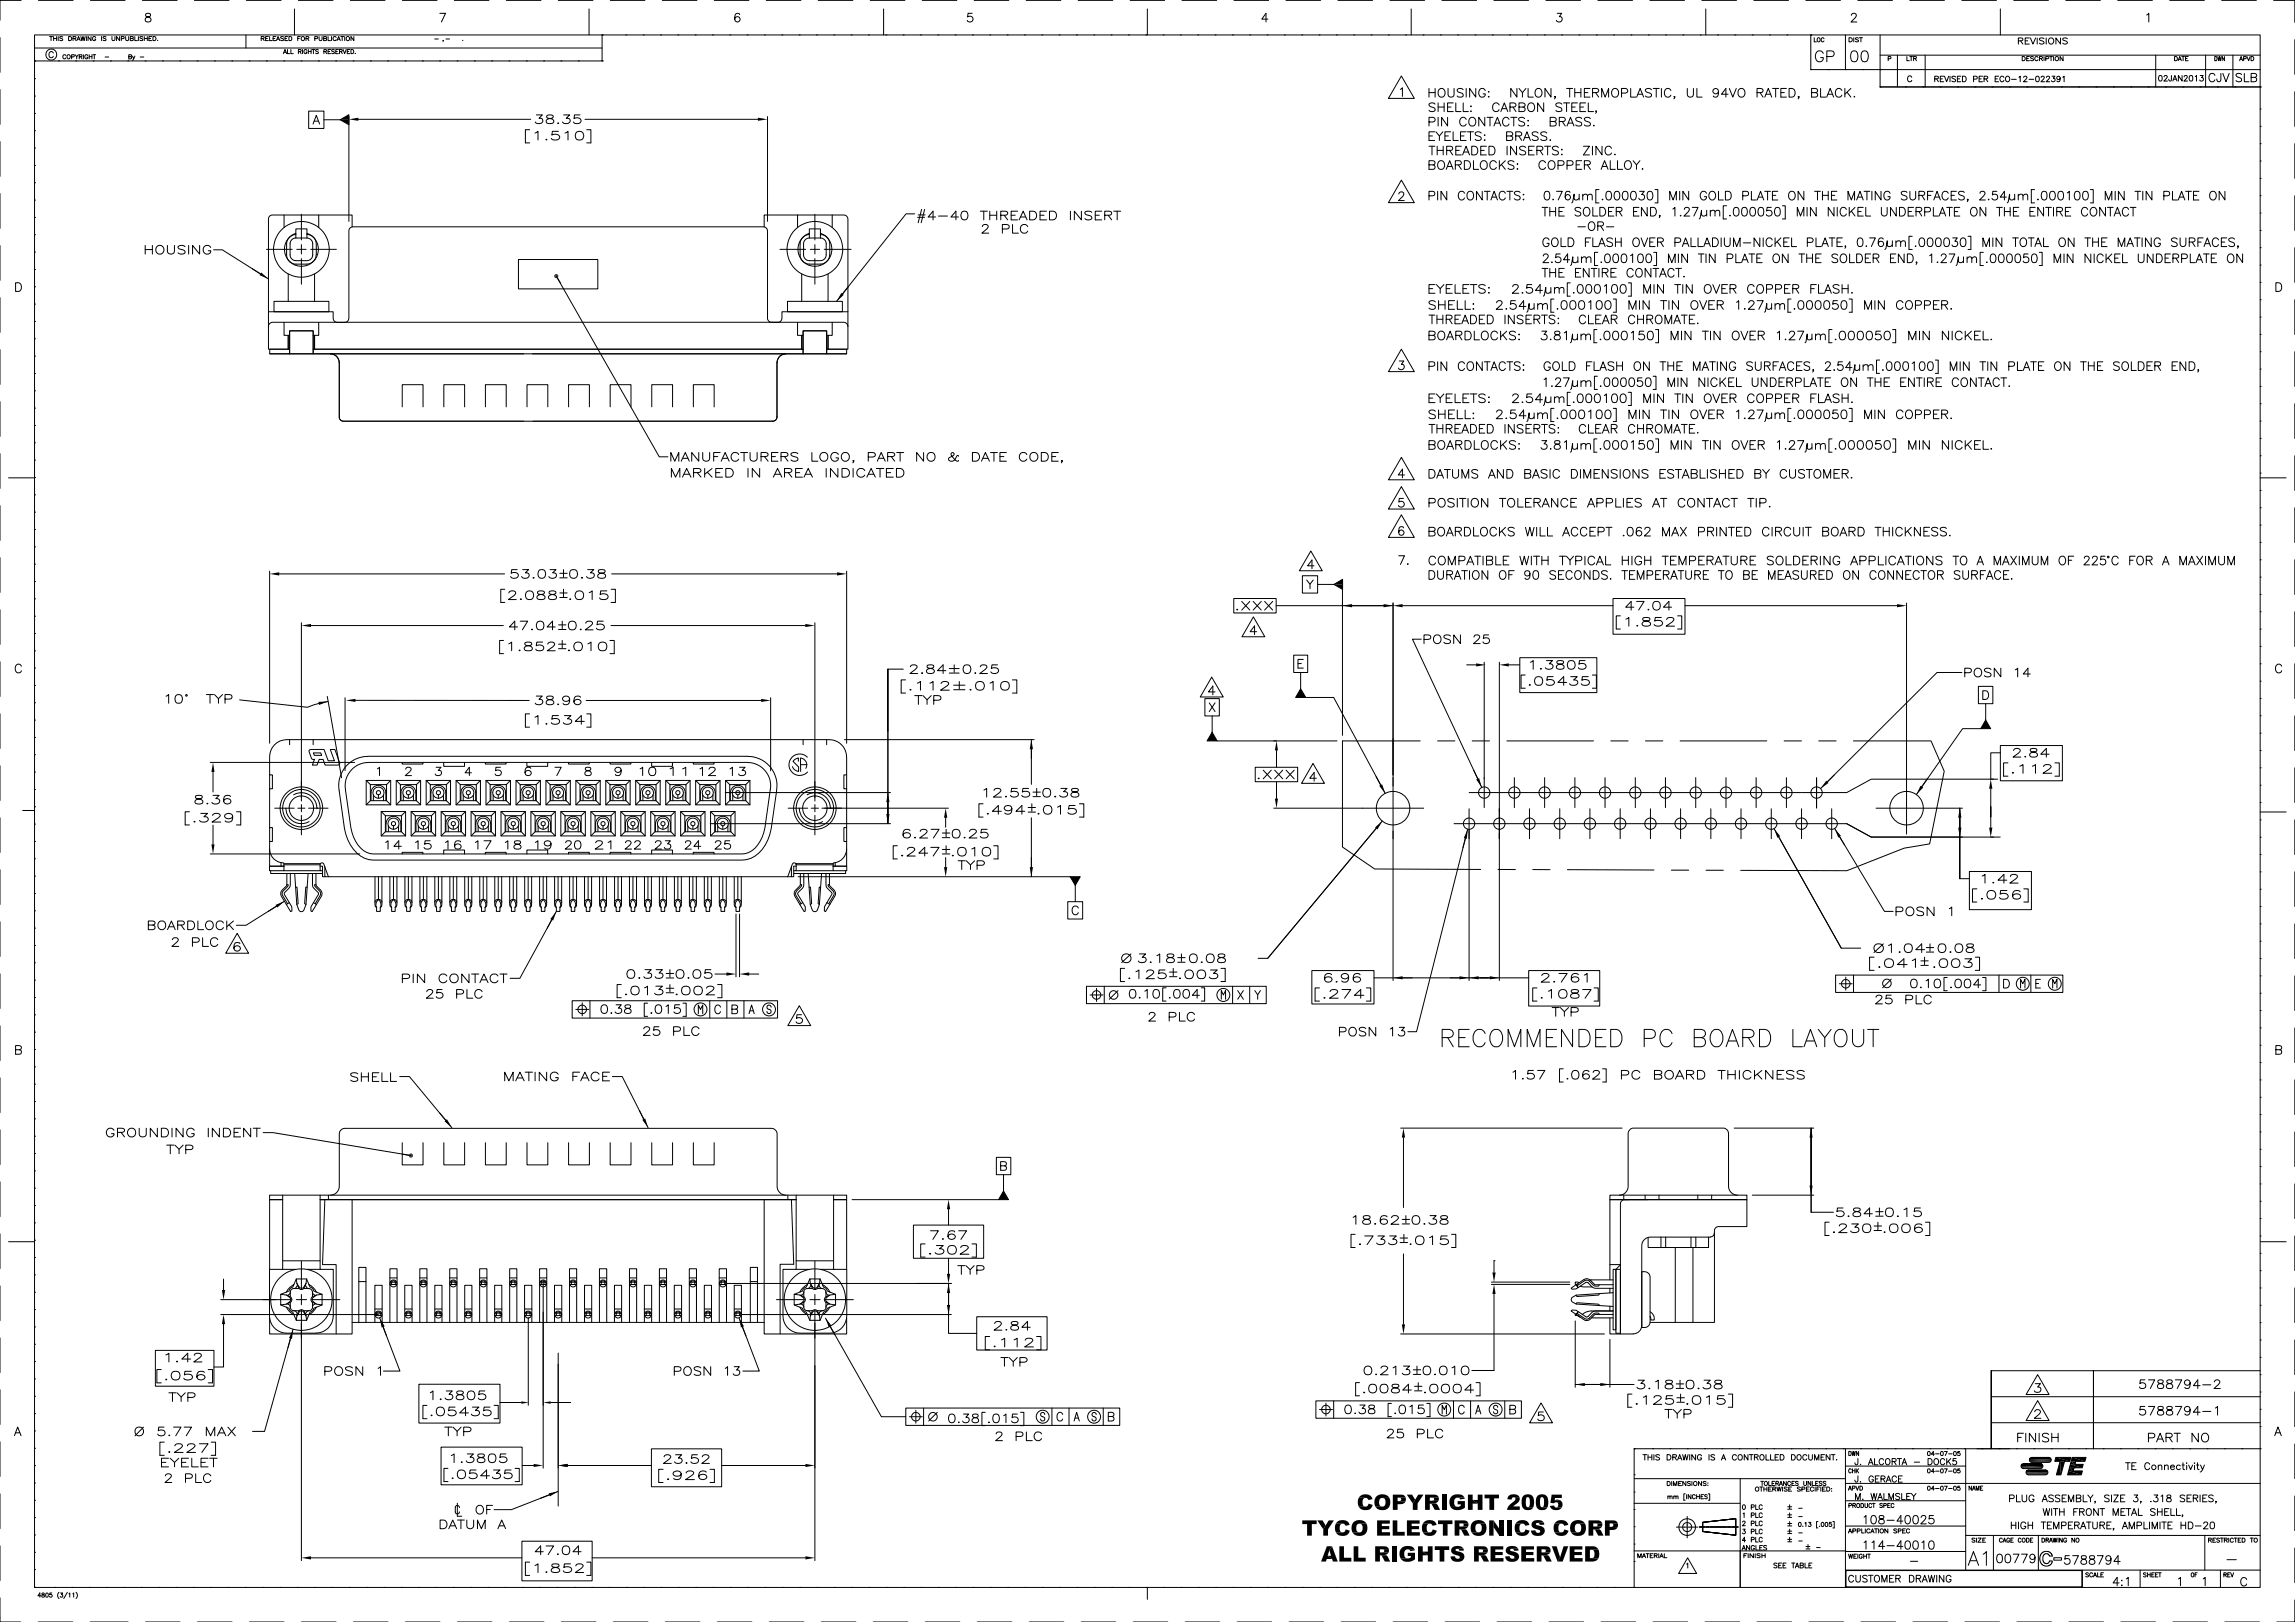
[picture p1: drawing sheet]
<svg xmlns="http://www.w3.org/2000/svg" width="841mm" height="594mm" viewBox="0 0 841 594" stroke-linecap="round" stroke-linejoin="round" font-family="sans-serif">
<g fill="none" stroke="#000" stroke-width=".37">
<path d="M0 13.8v12.7M7.7 .1h-7.7v7.3M12.7 12.8h815.6v568.6h-815.6zM12.7 17.6h207.9M14.1 .1h12.7M18.2 13.4h1.1M18.7 13.4v1.5M19.5 19.4a.8 .8 0 0 0-.9-.5 .8 .8 0 0 0-.7 .8v.6a.81 .81 0 0 0 .7 .8 .81 .81 0 0 0 .9-.5M19.6 14.1h1.1M19.6 13.4v1.5M20.7 13.4v1.5M21.3 13.4v1.5"/>
<path d="M23 13.6l-.4-.2-.7 .2 .1 .3 .9 .4-.1 .5-.9-.1M25.1 13.4h.6a.76 .76 0 0 1 .6 .7 .76 .76 0 0 1-.6 .8h-.6zM26.8 14.1l.9-.1 .2-.4-1.1-.2v1.5M27.3 14.1l.6 .8M28.2 14.9l.6-1.5 .6 1.5M28.4 14.4h.8M29.6 13.4l.4 1.5 .4-1.5 .4 1.5 .4-1.5M31.7 13.4v1.5M33.1 .1h12.7M33.4 13.4v1.5l-1.1-1.5v1.5M35.1 13.7a.6 .6 0 0 0-.7-.3 .6 .6 0 0 0-.5 .5v.4a.57 .57 0 0 0 .6 .6 .57 .57 0 0 0 .6-.6h-.4M37.2 13.4v1.5"/>
<path d="M38.9 13.6l-.4-.2-.7 .2v.3l1 .4-.1 .5-.9-.1M41 13.4v1l.5 .5 .5-.2 .1-1.3M43.8 13.4v1.5l-1.1-1.5v1.5M44.5 14.1h.9v-.7h-.9v1.5M46.1 13.4v1l.4 .5 .6-.2 .1-1.3M47.8 14.1l.9-.1 .2-.4-1.1-.2v1.5l1-.2 .1-.3-.4-.3M49.4 13.4v1.5h.9M50.7 13.4v1.5M52.2 .1h12.7M52.3 13.6l-.4-.2-.6 .2v.3l.9 .3v.6l-.9-.1M52.9 14.1h1.1M52.9 13.4v1.5"/>
<path d="M53.5 5.1a.63 .63 0 0 0 .3 1 1.14 1.14 0 0 1 1.3 .4 1.14 1.14 0 0 1-.1 1.4l-1 .2-.7-.3a1.17 1.17 0 0 1 .2-1.3 1.17 1.17 0 0 1 1.2-.4 .66 .66 0 0 0 .3-1zM54 13.4v1.5M54.6 14.1h.6M55.6 13.4h-1v1.5h1M56 13.4h.6a.76 .76 0 0 1 .6 .7 .76 .76 0 0 1-.6 .8h-.6zM57.7 14.7h.1M71.2 .1h12.7M90.1 12.8v4.8M90.3 .1h12.7M95.7 14.1l.9-.1 .2-.4-1.1-.2v1.5M96.3 14.1l.5 .8M97.3 14.1h.7"/>
<path d="M98.3 13.4h-1v1.5h1M98.8 13.4v1.5h.9M100.1 14.1h.6M101.1 13.4h-1v1.5h1M101.3 14.9l.6-1.5 .6 1.5M101.5 14.4h.8M103.8 19.7l.6-1.6 .6 1.6M103.9 13.6l-.4-.2-.7 .2 .1 .3 .9 .3v.6l-1-.1M104.1 19.1h.7M104.4 14.1h.6M105.4 18.1v1.6h.9M105.4 13.4h-1v1.5h1"/>
<path d="M105.9 13.4h.5a.78 .78 0 0 1 .6 .7 .78 .78 0 0 1-.6 .8h-.5zM106.6 18.1v1.6h.9M107.9 3.3v9.5M109.1 14.1h.6M109.3 18.9l.9-.1 .1-.5-1-.2v1.6M109.3 .1h12.7M109.9 18.9l.5 .8M110.1 13.4h-1v1.5M110.9 18.1v1.6M112.1 14.1l.9-.1 .2-.4-1.1-.2v1.5M112.5 18.5a.62 .62 0 0 0-.9-.3 .62 .62 0 0 0-.2 .9 .55 .55 0 0 0 .5 .6 .55 .55 0 0 0 .6-.6h-.4M112.6 14.1l.6 .8"/>
<path d="M113 18.1v1.6M113 18.9h1M114 18.1v1.6M114.3 18.1h1.1M114.9 18.1v1.6M115.4 14.1h.8l.2-.5-1-.2v1.5M116.7 18.3l-.4-.2-.6 .2 1 .9-.4 .5-.6-.3M116.9 13.4v1l.5 .5 .5-.2 .1-1.3M118.6 14.1l.9-.1v-.6h-.9v1.5l.9-.1 .2-.4-.4-.3M118.7 18.9l.8-.1 .2-.4-1-.3v1.6M119.2 18.9l.5 .8M120.2 13.4v1.5h.9"/>
<path d="M120.2 18.9h.6M121.2 18.1h-1v1.6h1M121.5 13.4v1.5M122.6 18.3l-.4-.2-.7 .2 .2 .4 .9 .5-.4 .5-.7-.3M123.1 18.9h.5M123.2 13.7a.6 .6 0 0 0-.7-.3 .6 .6 0 0 0-.5 .5v.4a.6 .6 0 0 0 .5 .6 .6 .6 0 0 0 .7-.4M123.5 14.9l.6-1.5 .6 1.5M123.7 14.4h.8M124 18.1h-.9v1.6h.9M124.4 18.9l.9-.1 .1-.4-1-.3v1.6M124.9 13.4h1M124.9 18.9l.5 .8"/>
<path d="M125.4 13.4v1.5M125.7 18.1l.6 1.6 .6-1.6M126.3 13.4v1.5M127.3 18.9h.5M128.2 18.1h-.9v1.6h.9M128.4 .1h12.7M128.6 18.1h.5a.81 .81 0 0 1 .5 .8 .81 .81 0 0 1-.5 .8h-.5zM129.7 13.4v1.5l-1.1-1.5v1.5M130.2 19.5h.1M147.4 .1h12.7M159.3 14.3h1.3M161.2 4.9h2.1l-1.5 3.2"/>
<path d="M162.5 14.8l-.2 .4M163.4 14.3h1.3M166.5 .1h12.7M169.6 14.7h.1M185.5 .1h12.7M204.6 .1h12.7M215.9 3.3v9.5M220.6 12.8h.1M220.6 12.8v9.5h-207.9M223.6 .1h12.7M229.4 12.8h.1M235.7 12.8h.1"/>
<path d="M242.1 12.8h.1M242.7 .1h12.7M248.4 12.8h.1M254.8 12.8h.1M261.1 12.8h.1M261.7 .1h12.7M267.5 12.8h.1M271.1 5.3a.89 .89 0 0 0-.9-.4 .89 .89 0 0 0-.8 .6 1.82 1.82 0 0 0 .8 2.6 .99 .99 0 0 0 1-1 .99 .99 0 0 0-.9-1 .99 .99 0 0 0-1.1 .9M273.8 12.8h.1M280.2 12.8h.1M280.8 .1h12.7M286.5 12.8h.1"/>
<path d="M292.9 12.8h.1M299.2 12.8h.1M299.8 .1h12.7M305.6 12.8h.1M311.9 12.8h.1M318.3 12.8h.1M318.9 .1h12.7M323.8 3.3v9.5M324.6 12.8h.1M331 12.8h.1M337.3 12.8h.1M337.9 .1h12.7"/>
<path d="M343.7 12.8h.1M350 12.8h.1M356.3 4.9h-1.5l-.2 1.3a1.13 1.13 0 0 1 1.7 0 1.13 1.13 0 0 1-.2 1.7 1.13 1.13 0 0 1-1.6-.4M356.4 12.8h.1M357 .1h12.7M362.7 12.8h.1M369.1 12.8h.1M375.4 12.8h.1M376 .1h12.7M381.8 12.8h.1M388.1 12.8h.1M394.5 12.8h.1"/>
<path d="M395.1 .1h12.7M400.8 12.8h.1M407.2 12.8h.1M413.5 12.8h.1M414.1 .1h12.7M419.9 12.8h.1M420.5 3.3v9.5M426.2 12.8h.1M432.6 12.8h.1M433.2 .1h12.7M438.9 12.8h.1M445.3 12.8h.1"/>
<path d="M451.6 12.8h.1M452.2 .1h12.7M458 12.8h.1M464.3 12.8h.1M464.7 7h-2.3l1.5-2.1v3.2M470.7 12.8h.1M471.3 .1h12.7M477 12.8h.1M483.4 12.8h.1M489.7 12.8h.1M490.3 .1h12.7M496.1 12.8h.1"/>
<path d="M502.4 12.8h.1M508.8 12.8h.1M509.4 .1h12.7M515.1 12.8h.1M517.1 3.3v9.5M521.5 12.8h.1M527.8 12.8h.1M528.4 .1h12.7M534.2 12.8h.1M540.5 12.8h.1M546.9 12.8h.1M547.5 .1h12.7"/>
<path d="M553.2 12.8h.1M559.6 12.8h.1M565.9 12.8h.1M566.5 .1h12.7M570.7 4.9h1.6l-.9 1.2a1.06 1.06 0 0 1 1 1.5 1.06 1.06 0 0 1-1.7 .3l-.3-.4M572.3 12.8h.1M578.6 12.8h.1M585 12.8h.1M585.6 .1h12.7M591.3 12.8h.1M597.7 12.8h.1M604 12.8h.1"/>
<path d="M604.6 .1h12.7M610.4 12.8h.1M616.7 12.8h.1M623.1 12.8h.1M623.7 .1h12.7M625.1 3.3v9.5M629.4 12.8h.1M635.8 12.8h.1M642.1 12.8h.1M642.7 .1h12.7M648.5 12.8h.1M654.8 12.8h.1"/>
<path d="M661.8 .1h12.7M663.6 12.8h.1M663.6 12.8v12.7M664.8 13.8v1.5h.9M668.1 19.6a1.49 1.49 0 0 0-1.6-1 1.49 1.49 0 0 0-1.2 1.6 1.75 1.75 0 0 0 .4 1.9 1.75 1.75 0 0 0 1.9 .3l.5-.7v-.6h-.9M668.4 14.2a.52 .52 0 0 0-.6-.4 .52 .52 0 0 0-.4 .6 .61 .61 0 0 0 .2 .8 .61 .61 0 0 0 .8-.1v-.1M676.3 12.8v12.7M677.6 13.8h.6a.78 .78 0 0 1 .6 .8 .78 .78 0 0 1-.6 .7h-.6zM678.4 5.6l.7-.7h.6l.6 .6-.5 1-1.5 1.6h2.1M678.7 18.8a1.32 1.32 0 0 1 1.9 .6 2.01 2.01 0 0 1-1.3 3.2 1.79 1.79 0 0 1-1.1-2.3zM679.3 13.8v1.5M680.8 .1h12.7"/>
<path d="M681.1 14l-.5-.2-.7 .2 .2 .4 1 .5-.5 .4-.7-.2M681.4 13.8h1.1M682 13.8v1.5M682.5 18.8a1.31 1.31 0 0 1 1.9 .6 2.01 2.01 0 0 1-1.3 3.2 1.78 1.78 0 0 1-1.1-2.3zM689 12.8v19M699.9 .1h12.7M718.9 .1h12.7M733 3.3v9.5M738 .1h12.7M739.6 15l1.4-.2 .3-.5-.3-.3-1.4-.1v2.2M740.5 15l.8 1.1M742.1 15h1"/>
<path d="M743.7 13.9h-1.6v2.2h1.6M744.1 13.9l.9 2.2 1-2.2M746.6 13.9v2.2M749.1 14.2l-.6-.3-1.1 .3 .2 .5 1.2 .5 .3 .6-.6 .3-1.1-.3M749.9 13.9v2.2M755.1 13.9v2.2l-1.7-2.2v2.2M757 .1h12.7M757.6 14.2l-.6-.3-1.1 .3 .3 .5 .9 .3 .5 .5v.3l-.6 .3-1.1-.3M776.1 .1h12.7M786.7 5.5l.7-.6v3.2M795.1 .1h12.7M814.2 .1h12.7"/>
<path d="M833.2 .1h7.8v8.1M841 14.5v12.7M0 32.8v12.7M12.7 22.3h.1M12.7 28.8h.1M12.7 35.2h.1M21.4 22.3h.1M24.1 20.4a.57 .57 0 0 0-.6-.4 .57 .57 0 0 0-.5 .6v.4a.56 .56 0 0 0 .5 .6 .56 .56 0 0 0 .6-.4M26.2 20.8h.9l.1-.6-1-.2v1.6M27.5 20l.6 .8v.8M27.8 22.3h.1M28.7 20l-.6 .8"/>
<path d="M29 20.8l.9-.1v-.6l-.9-.1v1.6M29.5 20.8l.6 .8M30.6 20v1.6M32.2 20.4a.57 .57 0 0 0-.7-.4 .57 .57 0 0 0-.4 .6v.4a.55 .55 0 0 0 .5 .6 .55 .55 0 0 0 .6-.6h-.4M32.7 20v1.6M32.7 20.8h1M33.7 20v1.6M34 20h1.1M34.1 22.3h.1M34.5 20v1.6M38.5 20.9h1.3M40.5 22.3h.1"/>
<path d="M46.8 22.3h.1M47.2 20.8l.8-.1 .2-.4-1-.3v1.6l.9-.2 .1-.3-.4-.3M48.6 20.5l.4 1.1 .4-1.1M49 21.6l-.5 .5M51.4 20.9h1.3M53.2 22.3h.1M59.5 22.3h.1M65.9 22.3h.1M72.2 22.3h.1M78.6 22.3h.1M84.9 22.3h.1M91.3 22.3h.1"/>
<path d="M97.6 22.3h.1M104 22.3h.1M110.3 22.3h.1M116.7 22.3h.1M123 22.3h.1M129.4 22.3h.1M135.7 22.3h.1M142.1 22.3h.1M148.4 22.3h.1M154.8 22.3h.1M161.1 22.3h.1M167.5 22.3h.1"/>
<path d="M173.8 22.3h.1M180.2 22.3h.1M186.5 22.3h.1M192.9 22.3h.1M199.2 22.3h.1M205.6 22.3h.1M211.9 22.3h.1M220.6 22.3h.1M513.2 32.7l.7-.6v3.2M513.5 27.8l4.8 8.2h-9.5zM523.7 32.4v3.2M523.7 33.9h2.2"/>
<path d="M525.9 38.2a1.29 1.29 0 0 0-2.2 .3l.6 .6 1.3 .4 .3 .9a1.61 1.61 0 0 1-2.2 0M525.9 32.4v3.2M527 37.7v3.2M527 39.2h2.2M527.3 32.9a1.49 1.49 0 0 1 2.1 .2 1.49 1.49 0 0 1-.2 2 1.49 1.49 0 0 1-2.1-.1 1.49 1.49 0 0 1 .2-2.1zM529.2 37.7v3.2M530.5 39.2h1.3M530.6 32.4v2.3a1.12 1.12 0 0 0 1.2 .9 1.12 1.12 0 0 0 1.1-.9v-2.3M532.6 37.7h-2.1v3.2h2.1M533.5 37.7v3.2h1.9M536.2 32.9a1.25 1.25 0 0 0-2.2 .3l.3 .4 1.6 .6a.76 .76 0 0 1 0 1.2 1.66 1.66 0 0 1-1.9-.3M536.2 37.7v3.2h1.9"/>
<path d="M537.3 32.4v3.2M539 38.7v.4zM540.8 32.4v3.2l-2.2-3.2v3.2M544.3 33.2a1.22 1.22 0 0 0-1.4-.8 1.22 1.22 0 0 0-1 1.2 1.35 1.35 0 0 0 .5 1.7 1.35 1.35 0 0 0 1.7-.2l.2-.7h-.8M545.4 33.6h.3zM545.4 35.4h.3zM549.4 38.5a1.22 1.22 0 0 0-1.4-.8 1.22 1.22 0 0 0-1 1.2 1.35 1.35 0 0 0 .4 1.7 1.35 1.35 0 0 0 1.8-.2l.2-.3M550.5 39.8h1.6M553.3 39.2l1.9-.1 .3-.8-.8-.6h-1.4v3.2M554.4 39.2l1.1 1.7M555.9 32.4v3.2l-2.3-3.2v3.2M556.6 32.4l1.3 1.5v1.7"/>
<path d="M556.6 39.2l1.9-.1 .4-.5-.2-.6-.6-.3h-1.5v3.2h1.5a.83 .83 0 0 0 .7-.5 .83 .83 0 0 0-.1-.9l-.6-.3M559.2 32.4l-1.3 1.5M560 32.4v3.2h1.9M560.2 38.2a1.49 1.49 0 0 1 2.1 .1 1.49 1.49 0 0 1-.2 2.1 1.49 1.49 0 0 1-2.1-.1 1.49 1.49 0 0 1 .2-2.1zM562.8 32.9a1.49 1.49 0 0 1 2.1 .2 1.49 1.49 0 0 1-.2 2 1.49 1.49 0 0 1-2.1-.1 1.49 1.49 0 0 1 .2-2.1zM565.7 37.7v3.2l-2.2-3.2v3.2M568.4 32.4v3.2l-2.2-3.2v3.2M570 35.4h-.4h.4l-.4 .8M572.3 38.2a1.25 1.25 0 0 0-2.2 .3l.3 .4 1.7 .6a.76 .76 0 0 1 0 1.2 1.66 1.66 0 0 1-2-.3M573 37.7h2.2M574.1 32.4h2.2M574.1 37.7v3.2"/>
<path d="M575.2 32.4v3.2M576 39.2h1.3M577.1 33.9h2.2M577.1 32.4v3.2M578.1 37.7h-2.1v3.2h2.1M579 39.2h1.3M579.3 32.4v3.2M580.6 33.9h1.3M581.1 37.7h-2.1v3.2h2.1M582 37.7v3.2h1.9M582.7 32.4h-2.1v3.2h2.1M583.6 33.9l1.9-.1 .4-.8-.9-.6h-1.4v3.2"/>
<path d="M584.7 33.9l1.2 1.7M587 35.6v-3.2l1.2 3.2 1.3-3.2v3.2M590.9 32.9a1.49 1.49 0 0 1 2.1 .2 1.49 1.49 0 0 1-.2 2 1.49 1.49 0 0 1-2.1-.1 1.49 1.49 0 0 1 .2-2.1zM594.2 34.1l1.9-.2a.81 .81 0 0 0 0-1.3l-1.9-.2v3.2M597.6 32.4v3.2h1.9M599.8 35.6l1.2-3.2 1.3 3.2M600.2 34.5h1.7M605.2 32.9a1.29 1.29 0 0 0-2.2 .3l.6 .6 1.3 .4 .3 .9a1.61 1.61 0 0 1-2.2 0M605.8 32.4h2.2M606.9 32.4v3.2M608.8 32.4v3.2M612.3 33.2a1.22 1.22 0 0 0-1.4-.8 1.22 1.22 0 0 0-1 1.2 1.35 1.35 0 0 0 .5 1.7 1.35 1.35 0 0 0 1.7-.2l.2-.2"/>
<path d="M613.8 35.4h-.4h.4l-.4 .8M618.3 32.4v2.3a1.15 1.15 0 0 0 1.1 .9 1.15 1.15 0 0 0 1.2-.9v-2.3M621.8 32.4v3.2h1.9M629.8 33.5a1.04 1.04 0 0 1-1.4 .9 1.04 1.04 0 0 1-.5-1.6 1.04 1.04 0 0 1 1.7 .1 1.66 1.66 0 0 1-1.1 2.7l-.6-.5M633.3 34.5h-2.4l1.6-2.1v3.2M633.7 32.4l1.3 3.2 1.3-3.2M637.2 32.9a1.49 1.49 0 0 1 2.1 .2 1.49 1.49 0 0 1-.2 2 1.35 1.35 0 0 1-1.7 .2 1.35 1.35 0 0 1-.5-1.7zM643.9 33.9l1.9-.1 .3-.8-.8-.6h-1.4v3.2M645 33.9l1.1 1.7M646.7 35.6l1.3-3.2 1.3 3.2M647.2 34.5h1.6M649.6 32.4h2.2"/>
<path d="M650.7 32.4v3.2M652.6 33.9h1.3M654.6 32.4h-2v3.2h2M655.6 32.4h1.1a1.68 1.68 0 0 1 1.2 1.6 1.68 1.68 0 0 1-1.2 1.6h-1.1zM659.3 35.4h-.4h.4l-.4 .8M663.6 25.5h.1M663.6 25.5h164.7M663.9 33.9l1.9-.1 .3-.8-.3-.4-.5-.2h-1.4v3.2l1.9-.2 .3-.9-.8-.6M667.2 32.4v3.2h1.9M669.4 35.6l1.3-3.2 1.3 3.2M669.5 20.7h1.7a1.04 1.04 0 0 0 1-1 1.04 1.04 0 0 0-1-1.1h-1.7v4M669.9 34.5h1.5"/>
<path d="M669.9 25.5h.1M675 33.2a1.22 1.22 0 0 0-1.4-.8 1.22 1.22 0 0 0-1 1.2 1.35 1.35 0 0 0 .4 1.7 1.35 1.35 0 0 0 1.8-.2l.2-.2M676.1 32.4v3.2M676.3 25.5h.1M676.9 33.8l1.4 1.8M678.3 32.4l-2.2 2.1M679.5 35.3v.3zM682.6 25.5h.1M689 25.5h.1M689 31.8h.1M689 31.8h139.3M689 20.2h139.3"/>
<path d="M691.9 21.5l.9-.1 .1-.6-1-.1v1.5M695.3 20.2v11.6M698.3 31.8h.1M698.8 20.7v1.5h.9M699.9 20.7h1M700.4 20.7v1.5M700.6 28.3a.78 .78 0 0 0-.9-.5 .78 .78 0 0 0-.6 .8v.5a.78 .78 0 0 0 .6 .9 .78 .78 0 0 0 .9-.6M701.3 21.4l.9-.1v-.5l-.9-.1v1.5M701.8 21.4l.5 .8M704.6 31.8h.1M705.5 20.2v11.6M709 28.9l1.1-.1 .2-.7-1.3-.2v2"/>
<path d="M709.7 28.9l.7 1M711 31.8h.1M711 28.9h.8M712.3 27.9h-1.3v2h1.3M712.6 27.9l.8 2 .7-2M714.6 27.9v2M716.6 28.2l-.4-.3-.9 .3 .2 .5 1 .4v.8h-.7l-.5-.3M717.3 28.9h.8M717.3 31.8h.1M718.6 27.9h-1.3v2h1.3M719.2 27.9h.6a1.08 1.08 0 0 1 .7 1 1.08 1.08 0 0 1-.7 1h-.6zM723.2 29l1.2-.1 .1-.8-1.3-.2v2"/>
<path d="M723.7 31.8h.1M725.3 28.9h.7M726.5 27.9h-1.2v2h1.2M727.1 28.9l1.2-.1v-.7l-1.2-.2v2M727.8 28.9l.6 1M730 31.8h.1M731.1 28.9h.8M732.4 27.9h-1.3v2h1.3M734.4 28.4a.77 .77 0 0 0-.9-.5 .77 .77 0 0 0-.6 .8v.5a.76 .76 0 0 0 .6 .7 .76 .76 0 0 0 .9-.5M735.1 28.2l.2-.2a.96 .96 0 0 1 1.2 .9 .96 .96 0 0 1-1.2 1l-.4-.7zM736.4 31.8h.1M737.2 29.1h1.7"/>
<path d="M739.9 28.3l.4-.4v2M741 20.7h.6a.79 .79 0 0 1 .6 .8 .79 .79 0 0 1-.6 .7h-.6zM741.6 28.4l.2-.4 .6-.1 .4 .6-1.3 1.4h1.4M742.7 21.4h.6M742.7 31.8h.1M743.5 29.1h1.8M743.7 20.7h-1v1.5h1M745.2 20.9l-.9-.1-.1 .4 .8 .4 .2 .4-.4 .2-.7-.2M746.3 28l.3-.1a1.05 1.05 0 0 1 .7 1 1.05 1.05 0 0 1-.7 1 1.3 1.3 0 0 1-.3-1.9zM746.8 21.1a.62 .62 0 0 0-.6-.4 .62 .62 0 0 0-.5 .6 .68 .68 0 0 0 .2 .8 .68 .68 0 0 0 .9-.1v-.1M747.4 21.4h.7l.4-.4-.2-.2-.9-.1v1.5M748 21.4l.5 .8"/>
<path d="M748 28.4l.2-.4 .6-.1 .3 .6-1.2 1.4h1.4M749.1 20.7v1.5M749.1 31.8h.1M749.7 21.5l.9-.1 .1-.6-1-.1v1.5M749.9 28.4l.2-.4 .6-.1 .4 .6-1.3 1.4h1.4M751.1 20.7h1.1M751.6 20.7v1.5M752 27.9h1l-.6 .8a.68 .68 0 0 1 .6 1.1 .68 .68 0 0 1-1.2-.2M752.6 20.7v1.5M755 28.6a.63 .63 0 0 1-.9 .6 .63 .63 0 0 1-.3-1 .63 .63 0 0 1 1 0l.2 .4a.98 .98 0 0 1-.8 1.3l-.4-.3M755.4 31.8h.1M755.9 28.3l.5-.4v2"/>
<path d="M756 20.7v1.5l-1.1-1.5v1.5M761.8 31.8h.1M768.1 31.8h.1M774.5 31.8h.1M780.8 31.8h.1M787.2 31.8h.1M790 20.2v11.6M791.3 27.7a1.01 1.01 0 0 1 1.2 .8 1.01 1.01 0 0 1-.7 1.2l-.5-.1-.3-.8zM793 28.2l.4-.5 .8 .3-1.3 1.7h1.4M793.5 31.8h.1M795.7 27.7v1.8l-.7 .1-.2-.6M796.3 29.7l.7-2 .8 2"/>
<path d="M796.5 29h1M796.9 20.7h.5a.81 .81 0 0 1 .5 .8 .81 .81 0 0 1-.5 .7h-.5zM798.2 22.2l.6-1.5 .6 1.5M798.4 21.7h.8M799.5 20.7h1M799.6 27.7v2l-1.3-2v2M799.9 31.8h.1M800 20.7v1.5M800.4 28.2l.4-.5h.6l.1 .3-.2 .7-1 1h1.4M800.9 21.4h.6M801.9 20.7h-1v1.5h1M802.5 27.7h.3a1.06 1.06 0 0 1 .8 1 1.06 1.06 0 0 1-.8 1l-.3-.1-.3-.8z"/>
<path d="M804.5 28l.4-.3v2M806.2 31.8h.1M806.3 27.7h1.1l-.6 .7a.68 .68 0 0 1 .5 1.1 .68 .68 0 0 1-1.2-.2M808.3 20.2v11.6M811.6 20.7a.77 .77 0 0 1 .9 .8 .77 .77 0 0 1-.9 .7zM811.7 27.6a1.11 1.11 0 0 0-1.3-.7 1.11 1.11 0 0 0-.9 1.1v.8a1.11 1.11 0 0 0 .9 1.2 1.11 1.11 0 0 0 1.3-.8M812.6 31.8h.1M812.8 20.7l.3 1.5 .3-1.5 .2 1.5 .4-1.5M813.9 26.9l-.2 2.7-.4 .3-.6-.1-.3-.9M814.6 26.9l1.1 3 1.2-3M815.2 20.7v1.5l-.9-1.5v1.5M818.3 20.2v11.6"/>
<path d="M818.9 31.8h.1M820.7 22.2l.6-1.5 .5 1.5M820.9 21.7h.7M821.4 27.3a1.16 1.16 0 0 0-2 .3l.3 .4 1.4 .6 .3 .9a1.36 1.36 0 0 1-2 0M822.2 21.5l.8-.1v-.6l-.8-.1v1.5M822.5 26.9v3h1.7M823.4 20.7l.6 1.5 .6-1.5M824.9 20.7h.5a.81 .81 0 0 1 .6 .8 .81 .81 0 0 1-.6 .7h-.5zM824.9 28.3l1.8-.1 .3-.4-.3-.8-1.8-.1v3h1.3a.81 .81 0 0 0 .7-.4 .81 .81 0 0 0-.1-.9l-.6-.3M828.3 39.9h.1M828.3 31.8h.1M841 33.6v12.7"/>
<path d="M0 51.9v12.7M12.7 41.5h.1M12.7 47.9h.1M12.7 54.2h.1M113.1 40.7h5.6v6.3h-5.6zM114.7 45.4l1.2-3.1 1.2 3.1M115.1 44.4h1.6M118.7 43.9h6l3.1-1.9v3.7l-3.1-1.8M127.8 42.7v38.4M131.3 43.7h63.2M194.1 47.5h-1.6v4.8h1.6M196 48.7l1.1-.6v3.2"/>
<path d="M196.6 42.1h2.2l-1.3 1.2 1 .1a.98 .98 0 0 1-.2 1.7l-.6 .2a1.29 1.29 0 0 1-1.6-.6M200 51.2h.4zM200.5 42.3l-.2 .6 .7 .4a1.6 1.6 0 0 1 1.9 1.4 1.86 1.86 0 0 1-2.7 0 1.07 1.07 0 0 1 1.1-1.3l1.2-.3 .2-.5a1.84 1.84 0 0 0-2.2-.3zM204.3 45.1h.4zM204.6 48.1h-2.2l-.2 1.4a1.85 1.85 0 0 1 2.9 .9 1.97 1.97 0 0 1-3.1 .3M206.5 42.1h2.2l-1.2 1.2h.7a.94 .94 0 0 1 .8 .9 .94 .94 0 0 1-.7 .9l-.6 .2a1.29 1.29 0 0 1-1.6-.6M207.1 48.7l1.1-.6v3.2M212.6 42.1h-2.1l-.1 1.3a1.39 1.39 0 0 1 1.7-.3 1.39 1.39 0 0 1 .6 1.7 1.77 1.77 0 0 1-2.6-.1M214.4 43.7h63.3M215 47.5h1.5v4.8h-1.5M281.3 42.7v38.4M523.7 44.7h1.4l.6-.3a.85 .85 0 0 0 .2-.9 .85 .85 0 0 0-.8-.5h-1.4v3.2"/>
<path d="M523.7 49.8h1.2M523.7 53.6h2.2M524.8 53.6v3.1M525.7 48.3h-2v3.1h2M526.2 48.3l1.3 1.5v1.6M526.7 53.6v3.1M526.7 55.1h2.2M527 43v3.2M527.1 59.3a1.49 1.49 0 0 1 2.1 .2 1.49 1.49 0 0 1-.2 2.1 1.49 1.49 0 0 1-2.1-.2 1.49 1.49 0 0 1 .2-2.1zM528.7 48.3l-1.2 1.5M528.9 53.6v3.1M529.5 49.8h1.3"/>
<path d="M530.1 55.1l1.9-.1 .3-.5-.1-.6-.6-.3h-1.5v3.1M530.5 43v3.2l-2.2-3.2v3.2M531.2 55.1l1.1 1.6M531.6 48.3h-2.1v3.1h2.1M532.5 48.3v3.1h1.9M533.5 55.1h1.3M535.2 49.8h1.3M535.5 53.6h-2v3.1h2M536 56.7l1.3-3.1 1.2 3.1M536.5 55.7h1.6M536.6 58.9h1.1a1.66 1.66 0 0 1 1.2 1.5 1.66 1.66 0 0 1-1.2 1.6h-1.1zM537.3 48.3h-2.1v3.1h2.1"/>
<path d="M537.3 43.7a1.23 1.23 0 0 0-1.4-.7 1.23 1.23 0 0 0-1 1.2 1.35 1.35 0 0 0 .5 1.7 1.35 1.35 0 0 0 1.7-.2l.2-.3M537.7 48.3h2.3M538.6 43.4a1.49 1.49 0 0 1 2.1 .2 1.49 1.49 0 0 1-.2 2.1 1.49 1.49 0 0 1-2.1-.2 1.49 1.49 0 0 1 .2-2.1zM538.9 48.3v3.1M539 40.6v.3zM539.3 53.6h1.1a1.68 1.68 0 0 1 1.2 1.6 1.68 1.68 0 0 1-1.2 1.5h-1.1zM540 58.9v3.1h1.9M542.6 55.1h1.3M542.8 59.3a1.49 1.49 0 0 1 2.1 .2 1.49 1.49 0 0 1-.2 2.1 1.49 1.49 0 0 1-2.1-.2 1.49 1.49 0 0 1 .2-2.1zM542.8 48.7a1.25 1.25 0 0 0-2.2 .3l.3 .5 1.6 .6 .3 .9a1.57 1.57 0 0 1-2.2 0M543.9 49.5h.3zM543.9 51.3h.3z"/>
<path d="M544.1 43v3.2l-2.2-3.2v3.2M544.7 53.6h-2.1v3.1h2.1M544.9 43h2.2M545.6 53.6h1.1a1.68 1.68 0 0 1 1.2 1.6 1.68 1.68 0 0 1-1.2 1.5h-1.1zM546 43v3.2M547.5 46.2l1.2-3.2 1.3 3.2M547.9 45.1h1.6M548.3 59.6a1.22 1.22 0 0 0-1.3-.8 1.22 1.22 0 0 0-1 1.3 1.35 1.35 0 0 0 .4 1.7 1.35 1.35 0 0 0 1.8-.2l.1-.3M549.4 58.9v3.1M550 40.9l1.3-3.2 1.2 3.2M551.6 58.9l-2.2 2.1M552.1 49.8l1.9-.1 .4-.5-.2-.6-.6-.3h-1.5v3.1h1.5a.82 .82 0 0 0 .7-.4 .82 .82 0 0 0-.1-.9l-.6-.3"/>
<path d="M552.3 53.6v3.1M553 43.7a1.22 1.22 0 0 0-1.4-.7 1.22 1.22 0 0 0-1 1.2 1.35 1.35 0 0 0 .5 1.7 1.35 1.35 0 0 0 1.7-.2l.2-.3M553.6 43h2.3M554.7 43v3.2M554.8 59.3a1.25 1.25 0 0 0-2.2 .3l.6 .7 1.3 .4 .3 .9a1.57 1.57 0 0 1-2.2 0M555.5 49.8l1.9-.1 .3-.8-.8-.6h-1.4v3.1M555.8 53.6v3.1l-2.2-3.1v3.1M556.1 59.9v.4zM556.6 49.8l1.1 1.6M558.3 51.4l1.3-3.1 1.2 3.1M558.7 43.4a1.25 1.25 0 0 0-2.2 .3l.6 .7 1.3 .4 .3 .9a1.57 1.57 0 0 1-2.2 0M558.8 50.4h1.6"/>
<path d="M559.1 54a1.29 1.29 0 0 0-2.2 .3l.6 .7 1.3 .4 .3 .9a1.61 1.61 0 0 1-2.2 0M559.8 44.2h.4zM559.8 46h.4zM560.2 55.1h1.3M562.2 53.6h-2v3.1h2M563.2 55.1l1.9-.1 .3-.8-.8-.6h-1.4v3.1M563.7 48.7a1.25 1.25 0 0 0-2.2 .3l.3 .5 1.5 .6 .4 .9a1.57 1.57 0 0 1-2.2 0M564.3 55.1l1.1 1.6M566 53.6h2.2M566.3 59.6a1.23 1.23 0 0 0-1.3-.7 1.23 1.23 0 0 0-1 1.2 1.37 1.37 0 0 0 .4 1.7 1.37 1.37 0 0 0 1.8-.2l.1-.3M566.8 48.7a1.29 1.29 0 0 0-2.2 .3l.6 .7 1.3 .4 .3 .9a1.61 1.61 0 0 1-2.2 0M567.1 53.6v3.1"/>
<path d="M567.6 59.3a1.49 1.49 0 0 1 2.1 .2 1.49 1.49 0 0 1-.2 2.1 1.49 1.49 0 0 1-2.1-.2 1.49 1.49 0 0 1 .2-2.1zM567.9 51.3h.3zM568.1 44.5l1.9-.1 .3-.5-.2-.6-.6-.3h-1.4v3.2h1.4l.6-.3v-1.1l-.6-.3M571.1 54a1.26 1.26 0 0 0-2.2 .3l.6 .7 1.3 .4a.76 .76 0 0 1 0 1.2 1.71 1.71 0 0 1-1.9-.3M571.4 44.5l1.9-.1 .3-.8-.3-.5-.5-.1h-1.4v3.2M572.3 54.6v.4zM572.3 56.4v.3zM572.5 44.5l1.1 1.7M574.3 46.2l1.2-3.2 1.3 3.2M574.7 45.1h1.6M579.6 43.4a1.26 1.26 0 0 0-2.2 .3l.3 .5 1.3 .5a.8 .8 0 0 1 .6 1 1.55 1.55 0 0 1-2.2 0M579.6 58.9h-2v3.1h2"/>
<path d="M580.3 53.6h2.2l-2.2 3.1h2.2M582.8 43.4a1.26 1.26 0 0 0-2.2 .3l.3 .5 1.3 .5a.8 .8 0 0 1 .6 1 1.55 1.55 0 0 1-2.2 0M583.6 53.6v3.1M584.1 45.9v.3zM585 40.7h-.3h.3l-.3 .8M587.1 53.6v3.1l-2.3-3.1v3.1M590.1 58.9v3.1h1.9M590.6 54.3a1.23 1.23 0 0 0-1.4-.7 1.23 1.23 0 0 0-1 1.2 1.35 1.35 0 0 0 .4 1.7 1.35 1.35 0 0 0 1.8-.2l.2-.3M591.7 56.6h.3zM592.8 58.9v3.1h1.9M595.6 59.3a1.49 1.49 0 0 1 2.1 .2 1.49 1.49 0 0 1-.2 2.1 1.49 1.49 0 0 1-2.1-.2 1.49 1.49 0 0 1 .2-2.1zM598.5 58.9l1.2 1.5v1.6"/>
<path d="M601 58.9l-1.3 1.5M828.3 59h.1M828.3 52.6h.1M828.3 46.3h.1M841 52.6v12.7M0 70.9v12.7M12.7 60.6h.1M12.7 66.9h.1M12.7 73.3h.1M12.7 79.6h.1M104.1 78.8v4.5M110.4 78.5v9.4"/>
<path d="M116.8 78.8v4.5M292.3 78.8v4.5M298.6 78.5v9.4M305 78.8v4.5M335.2 78.3h-3.2l-25.4 32.1M336.3 79.6h2.5M336.5 78.7h2.5M337.7 76.7l-1.2 4.9M338.8 76.7l-1.2 4.9M342.9 79.5h-2.8l1.8-2.1v3.1M343.9 79.1h3.3M351.2 79.5h-2.7l1.8-2.1v3.1"/>
<path d="M352.7 77.5a1.39 1.39 0 0 1 2 1.2 1.46 1.46 0 0 1-1.5 1.8 1.85 1.85 0 0 1-.5-3zM359.2 77.4h2.6M360.5 77.4v3.1M362.7 77.4v3.1M362.7 78.8h2.6M365.3 77.4v3.1M366.7 78.8l2.2-.1 .4-.8-.4-.4-2.2-.1v3.1M368 78.8l1.3 1.7M370.5 78.8h1.5M372.9 77.4h-2.4v3.1h2.4M374 79.5h1.8M377.3 77.4h1.3a1.61 1.61 0 0 1 1.3 1.5 1.61 1.61 0 0 1-1.3 1.6h-1.3z"/>
<path d="M381.1 78.8h1.5M383.5 77.4h-2.4v3.1h2.4M384.6 77.4h1.3a1.61 1.61 0 0 1 1.3 1.5 1.61 1.61 0 0 1-1.3 1.6h-1.3zM392.3 77.4v3.1M396.3 77.4v3.1l-2.6-3.1v3.1M400.1 77.8a1.59 1.59 0 0 0-2.5 .3l.3 .4 1.5 .5a.75 .75 0 0 1 .6 .5 .75 .75 0 0 1-.2 .9 1.94 1.94 0 0 1-2.2-.3M401.4 78.8h1.4M403.7 77.4h-2.3v3.1h2.3M404.8 78.8l2.2-.1 .4-.8-.4-.4-2.2-.1v3.1M406.1 78.8l1.3 1.7M408.1 77.4h2.6M409.4 77.4v3.1"/>
<path d="M512.6 71l.4-.5 .8-.2 .5 .3 .1 .6-1.9 2.3h2.1M513.5 66l4.8 8.2h-9.5zM523.7 60.4l1.9-.1 .3-.5-.2-.6-.6-.3h-1.4v3.1h1.4l.6-.3v-1l-.6-.3M523.7 71.7l1.8-.1 .3-.5-.1-.7-.7-.3h-1.3v3.1M526.8 70.1v3.1M530 62l1.2-3.1 1.3 3.1M530.2 70.1v3.1l-2.1-3.1v3.1M530.5 61h1.5M533.3 60.4l1.9-.1 .3-.8-.7-.6h-1.5v3.1M534.4 60.4l1.1 1.6M536.7 70.8a1.16 1.16 0 0 0-1.4-.7 1.16 1.16 0 0 0-.9 1.2 1.39 1.39 0 0 0 .3 1.5 1.39 1.39 0 0 0 1.5 .3l.5-.6M538.2 70.2a1.59 1.59 0 0 1 1.9 1.1 1.59 1.59 0 0 1-1 1.9 1.67 1.67 0 0 1-1.6-1.2 1.67 1.67 0 0 1 .7-1.8z"/>
<path d="M543.2 70.1v3.1l-2.1-3.1v3.1M543.9 70.1h2.2M545 70.1v3.1M546.4 73.2l1.1-3.1 1.3 3.1M546.8 72.2h1.5M550.2 60.3l1.4 1.7M551.6 70.8a1.19 1.19 0 0 0-1.3-.7 1.19 1.19 0 0 0-.9 1.2v.7a1.18 1.18 0 0 0 .9 1.3 1.18 1.18 0 0 0 1.3-.8M552.2 70.1h2.2M553.3 70.1v3.1M556.1 61.7v.3zM557.1 70.5a1.23 1.23 0 0 0-2.2 .3l.4 .5 1.5 .6a.76 .76 0 0 1 0 1.2 1.42 1.42 0 0 1-1.9-.3M558.1 71.3h.4z"/>
<path d="M558.1 73.1h.4zM565.1 76h2.1M566.2 76v3.1M566.3 70.2a1.08 1.08 0 0 1 1.5 .5l.1 .7a1.36 1.36 0 0 1-1.1 1.8 2.03 2.03 0 0 1-.5-3zM567.9 76v3.1M567.9 77.5h2.2M569 73.1h.3zM570.1 76v3.1M570.4 70.1h2.1l-1.5 3.1M571 60.5l1.9-.1 .3-.9-.9-.6h-1.3v3.1M571.3 77.5h1.2M573.2 76h-1.9v3.1h1.9"/>
<path d="M574.3 60.5l1.9-.1 .3-.5-.2-.7-.6-.3h-1.4v3.1M575.4 70.5a.92 .92 0 0 0-.9-.4 .92 .92 0 0 0-.8 .6 1.91 1.91 0 0 0 .8 2.5 .98 .98 0 0 0 1-.8 .98 .98 0 0 0-.9-1.1 .98 .98 0 0 0-1 .9M577.6 60.4h1.2M578.7 72.6l-.8 .6-.9-.1-.2-2-.5 2.9-.3 .3M578.7 71.1v2.1M579.3 76.4a1.19 1.19 0 0 0-1.2-.5 1.19 1.19 0 0 0-.9 .8l.3 .4 1.7 .8 .1 .8a1.37 1.37 0 0 1-2.1 0M580 71.7a1.14 1.14 0 0 1 1.6-.4l.1 1.9M580 71.1v2.1M580.6 60.4l1.9-.1 .3-.8-.8-.6h-1.4v3.1M580.8 76.1a1.53 1.53 0 0 1 1.8 .7 1.53 1.53 0 0 1-.3 1.9 1.16 1.16 0 0 1-1.3 .4 1.16 1.16 0 0 1-.8-1.2l.1-1.2zM581.7 60.4l1.1 1.6M581.7 71.7a1.14 1.14 0 0 1 1.6-.4l.2 1.9"/>
<path d="M583.7 76v3.1h1.8M586 69.4h-1.2v4.9h1.2M586.3 76h1a1.69 1.69 0 0 1 1.1 1.5 1.69 1.69 0 0 1-1.1 1.6h-1zM586.7 62l1.3-3.1 1.3 3.1M587.1 73.1h.3zM587.2 61h1.6M588.9 70.2a1.08 1.08 0 0 1 1.5 .5 1.49 1.49 0 0 1 .2 1.7 1.49 1.49 0 0 1-1.7 .7l-.4-1.2zM589.5 77.5h1.1M591.4 76h-1.9v3.1h1.9M592 70.2a1.03 1.03 0 0 1 1.4 .5 1.48 1.48 0 0 1 .2 1.7 1.48 1.48 0 0 1-1.6 .7 2.4 2.4 0 0 1 0-2.9zM592.3 77.5l1.8-.2 .3-.5-.1-.5-.6-.3h-1.4v3.1M593.3 77.5l1.1 1.6"/>
<path d="M595 70.2a1.08 1.08 0 0 1 1.5 .5l.1 .7a1.36 1.36 0 0 1-1.2 1.8 2.03 2.03 0 0 1-.4-3zM598 70.2a1.04 1.04 0 0 1 1.5 .5 1.48 1.48 0 0 1 .1 1.7 1.48 1.48 0 0 1-1.6 .7 2.4 2.4 0 0 1 0-2.9zM598.6 77.5h1.3M600.6 76h-2v3.1h2M600.8 70.1h1.7l-.9 1.2a1.07 1.07 0 0 1 1 .9 1.07 1.07 0 0 1-.8 1.2 1.07 1.07 0 0 1-1.3-.8M601.9 61.7v.3zM603.6 76v3.1l-2.1-3.1v3.1M604 70.2a1.08 1.08 0 0 1 1.5 .5 1.49 1.49 0 0 1 .2 1.7 1.49 1.49 0 0 1-1.7 .7l-.4-1.2zM604.9 76h1a1.69 1.69 0 0 1 1.1 1.5 1.69 1.69 0 0 1-1.1 1.6h-1zM606.5 69.4h1v4.9h-1M608.3 79h-.3h.3l-.3 .7M611.9 73.2v-3.1l1.2 3.1 1.2-3.1v3.1"/>
<path d="M613 76.6l.8-.6v3.1M615.5 70.1v3.1M615.7 79h.3zM617.3 76.7l.6-.7 .8 .1 .4 .5-.5 1-1.5 1.5h2.1M618.8 70.1v3.1l-2.1-3.1v3.1M620.1 76h2.2l-1.6 3.1M625.4 70.8a1.19 1.19 0 0 0-1.4-.7 1.19 1.19 0 0 0-.9 1.2v.7a1.15 1.15 0 0 0 1.1 1.3 1.15 1.15 0 0 0 1.2-1.3h-.8M625.4 78.5a1.21 1.21 0 0 1-1.7 .5l-.2-2-.5 2.9-.3 .3M625.4 77v2.1M626.6 70.5a1.18 1.18 0 0 1 1.3-.4 1.18 1.18 0 0 1 .8 1.2v.7a1.23 1.23 0 0 1-1.2 1.3 1.23 1.23 0 0 1-1.3-1.3zM626.7 77.6l.8-.6 .8 .1 .2 2M626.7 77v2.1"/>
<path d="M628.5 77.6l.7-.6 .8 .1 .2 2M629.8 70.1v3.1h1.7M632.3 70.1h1a1.69 1.69 0 0 1 1.2 1.6 1.69 1.69 0 0 1-1.2 1.5h-1zM632.7 75.4h-1.2v4.8h1.2M633.8 79h.3zM635.6 76.1a1.08 1.08 0 0 1 1.6 .5 2.13 2.13 0 0 1-.8 2.5h-.3a2.02 2.02 0 0 1-.5-3zM638.6 76.1a1.08 1.08 0 0 1 1.6 .5 1.6 1.6 0 0 1-1.1 2.5 2.1 2.1 0 0 1-.5-3zM638.6 71.7l1.9-.1 .3-.5-.2-.7-.6-.3h-1.4v3.1M641.7 76.1a1.03 1.03 0 0 1 1.5 .5 1.6 1.6 0 0 1-1.1 2.5 2.05 2.05 0 0 1-.4-3zM641.8 70.1v3.1h1.8M643.9 73.2l1.3-3.1 1.1 3.1M644.4 72.2h1.5"/>
<path d="M644.7 76.1a1.08 1.08 0 0 1 1.5 .5l.1 .7a1.4 1.4 0 0 1-.8 1.8h-.3a2.01 2.01 0 0 1-.5-3zM646.7 70.1h2.1M647.7 70.1v3.1M649.1 76h-1.5l-.2 1.3a1.13 1.13 0 0 1 1.7 0 1.13 1.13 0 0 1-.2 1.6 1.13 1.13 0 0 1-1.6-.4M649.5 71.6h1.2M650.7 76.1a1.08 1.08 0 0 1 1.6 .5 2.13 2.13 0 0 1-.8 2.5h-.3a2.01 2.01 0 0 1-.5-3zM651.5 70.1h-2v3.1h2M653.2 75.4h1v4.8h-1M656 70.2a1.59 1.59 0 0 1 1.9 1.1 1.59 1.59 0 0 1-1 1.9 1.67 1.67 0 0 1-1.5-1.2 1.67 1.67 0 0 1 .6-1.8zM658.6 79.1v-3.1l1.2 3.1 1.2-3.1v3.1M661 70.1v3.1l-2.1-3.1v3.1M662.2 76v3.1"/>
<path d="M665 70.1h2.1M665.6 76v3.1l-2.1-3.1v3.1M666 70.1v3.1M667.9 71.6h2.1M667.9 70.1v3.1M670 70.1v3.1M671.2 71.6h1.2M672.1 76v3.1l-2.1-3.1v3.1M673.1 70.1h-1.9v3.1h1.9M673.3 76v3.1M676.6 76.7a1.18 1.18 0 0 0-1.3-.7 1.18 1.18 0 0 0-1 1.1v.8a1.18 1.18 0 0 0 1 1.2 1.18 1.18 0 0 0 1.3-.7M677.2 73.2v-3.1l1.2 3.1 1.2-3.1v3.1"/>
<path d="M677.7 76v3.1M678.4 77.3l1.4 1.8M679.8 76l-2.1 2.1M680.4 73.2l1.2-3.1 1.2 3.1M680.9 72.2h1.4M680.9 77.5h1.1M682.8 76h-1.9v3.1h1.9M683.1 70.1h2.1M683.7 76v3.1h1.8M684.2 70.1v3.1M686 70.1v3.1M689.3 70.1v3.1l-2.1-3.1v3.1"/>
<path d="M689.4 76v2.2a1.07 1.07 0 0 0 1.1 .9 1.07 1.07 0 0 0 1.1-.9v-2.2M692.6 70.8a1.16 1.16 0 0 0-1.3-.7 1.16 1.16 0 0 0-.9 1.2 1.39 1.39 0 0 0 .3 1.5 1.39 1.39 0 0 0 1.5 .3l.4-1.1h-.7M694.9 76v3.1l-2.1-3.1v3.1M696.1 76h1a1.69 1.69 0 0 1 1.2 1.5 1.69 1.69 0 0 1-1.2 1.6h-1zM698.8 70.5a1.22 1.22 0 0 0-2.1 .3l.3 .5 1.5 .6a.76 .76 0 0 1 0 1.2 1.42 1.42 0 0 1-1.8-.3M699.3 77.5h1.2M699.9 70.1v2.2a1.07 1.07 0 0 0 1.1 1 1.07 1.07 0 0 0 1-1v-2.2M701.3 76h-2v3.1h2M702.1 77.5l1.9-.2 .3-.5-.2-.5-.6-.3h-1.4v3.1M703.2 71.6l1.8-.2 .3-.4-.1-.6-.6-.3h-1.4v3.1M703.2 77.5l1.1 1.6M704.3 71.6l1 1.6"/>
<path d="M705.3 77.6l1.8-.1 .3-.5-.1-.7-.6-.3h-1.4v3.1M706.4 71.6h1.2M708.4 70.1h-2v3.1M708.5 76v3.1h1.8M708.7 73.2l1.1-3.1 1.3 3.1M709.1 72.2h1.5M710.6 79.1l1.2-3.1 1.2 3.1M711.1 78.1h1.5M713.4 76h2.1M714 70.8a1.19 1.19 0 0 0-1.4-.7 1.19 1.19 0 0 0-.9 1.2v.7a1.18 1.18 0 0 0 .9 1.3 1.18 1.18 0 0 0 1.4-.8M714.4 76v3.1M715 71.6h1.2"/>
<path d="M716.2 77.5h1.2M717 70.1h-2v3.1h2M718.2 76h-2v3.1h2M719.8 70.5a1.22 1.22 0 0 0-2.1 .3l.3 .5 1.5 .6a.77 .77 0 0 1 0 1.2 1.42 1.42 0 0 1-1.8-.3M721.2 73.1h-.3h.3l-.3 .7M722.7 76.1a1.53 1.53 0 0 1 1.8 .7 1.53 1.53 0 0 1-.3 1.9 1.16 1.16 0 0 1-1.3 .4 1.16 1.16 0 0 1-.8-1.2l.1-1.2zM725.6 70.8l.3-.6 .9-.1 .4 .3 .2 .6-2 2.2h2.1M727.7 76v3.1l-2.1-3.1v3.1M728.8 72.9v.3zM731.7 76h2.1M731.8 70.1h-1.5l-.2 1.3a1.11 1.11 0 0 1 1.7 0 1.11 1.11 0 0 1-.2 1.7 1.11 1.11 0 0 1-1.6-.5M732.7 76v3.1"/>
<path d="M734.5 76v3.1M734.5 77.5h2.1M735.2 72.2h-2.2l1.5-2.1v3.1M736.6 76v3.1M737.8 77.5h1.3M738.3 72.6l-.9 .6-.8-.1-.2-2-.5 2.9-.3 .3M738.3 71.1v2.1M739.6 71.7a1.14 1.14 0 0 1 1.6-.4l.1 1.9M739.6 71.1v2.1M739.8 76h-2v3.1h2M741.3 71.7l.8-.6 .8 .2 .2 1.9M743.9 77.5h1.2"/>
<path d="M745.6 69.4h-1.2v4.9h1.2M745.8 76h-1.9v3.1h1.9M746.7 73.1h.3zM748.5 70.2a1.08 1.08 0 0 1 1.5 .5l.2 .7a1.37 1.37 0 0 1-1.2 1.8 2.02 2.02 0 0 1-.5-3zM748.9 76v3.1l-2.1-3.1v3.1M749.6 76h2.2M750.7 76v3.1M751.5 70.2a1.05 1.05 0 0 1 1.5 .5 1.48 1.48 0 0 1 .2 1.7 1.48 1.48 0 0 1-1.7 .7 2.42 2.42 0 0 1 0-2.9zM752.5 76v3.1M753.7 77.5l1.8-.2 .3-.5-.1-.5-.6-.3h-1.4v3.1M754.5 70.2a1.08 1.08 0 0 1 1.6 .5l.1 .7a1.36 1.36 0 0 1-1.2 1.8 2.03 2.03 0 0 1-.5-3zM754.8 77.5l1 1.6"/>
<path d="M756.9 77.5h1.2M757.6 70.7l.7-.6v3.1M758.9 76h-2v3.1h2M760.6 70.2a1.08 1.08 0 0 1 1.5 .5 1.63 1.63 0 0 1-1 2.5 2.03 2.03 0 0 1-.5-3zM763.6 70.2a1.08 1.08 0 0 1 1.5 .5 1.49 1.49 0 0 1 .2 1.7 1.49 1.49 0 0 1-1.7 .7l-.4-1.2zM765.1 76.7a1.18 1.18 0 0 0-1.4-.7 1.18 1.18 0 0 0-.9 1.1v.8a1.18 1.18 0 0 0 .9 1.2 1.18 1.18 0 0 0 1.4-.7M766 69.4h1.1v4.9h-1.1M766.6 76.1a1.54 1.54 0 0 1 1.9 1.3 1.54 1.54 0 0 1-1.6 1.7 1.84 1.84 0 0 1-.3-3zM771.5 73.2v-3.1l1.2 3.1 1.2-3.1v3.1M771.6 76v3.1l-2.1-3.1v3.1M772.3 76h2.1M773.3 76v3.1"/>
<path d="M774.7 79.1l1.2-3.1 1.3 3.1M775.1 70.1v3.1M775.2 78.1h1.5M778.4 70.1v3.1l-2.1-3.1v3.1M780 76.7a1.18 1.18 0 0 0-1.3-.8 1.18 1.18 0 0 0-.9 1.2v.8a1.18 1.18 0 0 0 .9 1.2 1.18 1.18 0 0 0 1.3-.7M780.6 76h2.1M781.7 76v3.1M782.4 70.1h2.1M783.4 70.1v3.1M785.2 70.1v3.1M788.6 70.1v3.1l-2.1-3.1v3.1M792.9 71.7l1.9-.1 .3-.5-.2-.7-.6-.3h-1.4v3.1"/>
<path d="M796.1 70.1v3.1h1.8M798.2 73.2l1.3-3.1 1.2 3.1M798.7 72.2h1.5M801 70.1h2.1M802 70.1v3.1M803.8 71.6h1.3M805.8 70.1h-2v3.1h2M810 70.5a1.18 1.18 0 0 1 1.4-.4 1.18 1.18 0 0 1 .8 1.2v.7a1.21 1.21 0 0 1-1.2 1.3 1.21 1.21 0 0 1-1.2-1.3zM815.3 70.1v3.1l-2.1-3.1v3.1M828.3 78h.1M828.3 71.7h.1M828.3 65.3h.1"/>
<path d="M841 71.7v12.7M0 90v12.7M12.7 86h.1M12.7 92.3h.1M12.7 98.7h.1M53.2 89.9v3.2M53.2 91.4h2.6M55.8 89.9v3.2M61.3 89.9v2.3a1.38 1.38 0 0 0 1.3 .9 1.38 1.38 0 0 0 1.3-.9v-2.3M67.8 90.4a1.59 1.59 0 0 0-2.6 .2l.4 .5 1.5 .4a.85 .85 0 0 1 .7 1.1 1.92 1.92 0 0 1-2.6 0M69.1 89.9v3.2M73.2 89.9v3.2l-2.6-3.2v3.2"/>
<path d="M77.2 90.6a1.52 1.52 0 0 0-2.3-.3 1.52 1.52 0 0 0 0 2.3 1.52 1.52 0 0 0 2.3-.3v-.5h-.9M78.3 91.5h3.1l17 10.7M92.5 98.4l2.9 1.9M97.7 91.3h9.4M108.4 85.4a6.2 6.2 0 0 0-3 9.6 6.2 6.2 0 0 0 10.1 0 6.2 6.2 0 0 0-3-9.6M108.4 87.2l-1.3 .4-.8 1.2 .2 5.5 .6 .7 .9 .4 4.5 .1a2.17 2.17 0 0 0 2.1-2.1v-4.6l-.8-1.2-1.3-.4M108.4 87.2v-3.4h4.1v3.4M108.4 87.2h4.1M108.8 91.3h3.4M110.4 89.6v3.4M110.4 94.7v9.4M112.4 85.9a3.5 3.5 0 0 1 3.5 3.4v4a3.5 3.5 0 0 1-3.5 3.4h-3.9a3.4 3.4 0 0 1-3.5-3.4v-4a3.4 3.4 0 0 1 3.5-3.4"/>
<path d="M113.9 91.3h9.4M129 83.1v-4.3h-29.4l-1 .7-.2 48.4h7.7h-7.3v1.7h211.5v-1.7h-7.4h7.8v-47.6a1.55 1.55 0 0 0-1.2-1.5h-29.5v4.3M190 95.1h29.1v10.7h-29.1zM285.8 91.3h9.4M296.6 85.4a6.2 6.2 0 0 0-3 9.6 6.2 6.2 0 0 0 10 0 6.2 6.2 0 0 0-2.9-9.6M296.6 87.2l-1.3 .4-.8 1.2 .2 5.5 .6 .7 .8 .4 4.6 .1a2.17 2.17 0 0 0 2.1-2.1l-.1-4.6-.7-1.2-1.3-.4M296.6 87.2v-3.4h4.1v3.4M296.6 87.2h4.1M296.9 91.3h3.5M298.6 89.6v3.4M298.6 94.7v9.4M300.6 85.9a3.5 3.5 0 0 1 3.5 3.4l-.1 4a3.5 3.5 0 0 1-3.4 3.4h-4a3.4 3.4 0 0 1-3.4-3.4v-4a3.4 3.4 0 0 1 3.4-3.4"/>
<path d="M302 91.3h9.9M360 83l.3-.6 1.1-.2 .6 .3 .1 .7-2.3 2.2h2.5M367.3 83.9l2.1-.2a.79 .79 0 0 0 .3-1.2l-.8-.3h-1.6v3.2M371.1 82.2v3.2h2.1M373.5 80.5l1.4-3.1 1.5 3.1M376.6 83a1.48 1.48 0 0 0-2.2-.3 1.48 1.48 0 0 0 0 2.2 1.48 1.48 0 0 0 2.2-.3M565.1 98.3h2.1M565.5 93.8l.7-.8 1 .4a1.01 1.01 0 0 1-.3 1.3l-1.5 1.5h2.1M566.2 98.3v3.2M567.6 87.9a1.15 1.15 0 0 0-1.3-.8 1.15 1.15 0 0 0-.9 1.3v.7a1.12 1.12 0 0 0 1.1 1.2 1.12 1.12 0 0 0 1.1-1.2h-.7M567.9 98.3v3.2M567.9 99.8h2.2"/>
<path d="M568.7 95.9v.3zM569.2 87.3a1.51 1.51 0 0 1 1.8 .6 1.51 1.51 0 0 1-.3 1.9 1.16 1.16 0 0 1-1.3 .5 1.16 1.16 0 0 1-.8-1.2 1.79 1.79 0 0 1 .6-1.8zM570.1 98.3v3.2M571.3 99.8h1.2M571.8 93h-1.6l-.1 1.4a1.12 1.12 0 0 1 1.7-.1 1.12 1.12 0 0 1-.2 1.7 1.12 1.12 0 0 1-1.7-.4M572.1 87.1v3.2h1.8M573.2 98.3h-1.9v3.2h1.9M574.6 87.1h1.1a1.7 1.7 0 0 1 1.1 1.6 1.7 1.7 0 0 1-1.1 1.6h-1.1zM575.2 95.1h-2.3l1.6-2.1v3.2M577.3 99.8h1.2M578.2 95.6a1.27 1.27 0 0 1-1.7 .5l-.1-2-.5 2.9-.4 .3M578.2 83.1h2.8"/>
<path d="M578.2 94.1v2.1M579.3 98.3h-2v3.2h2M579.5 94.7l.8-.6 .9 .1 .1 2M579.5 94.1v2.1M581 88.7h1.2M581.3 94.7l.8-.6 .8 .1 .1 2M582.3 98.3v3.2l-2.1-3.2v3.2M582.6 81.4a1.54 1.54 0 0 1 1.9 1.3 1.54 1.54 0 0 1-1.6 1.7 1.9 1.9 0 0 1-.3-3zM582.9 87.1h-1.9v3.2M583.1 98.3h2.1M583.7 87.1v3.2h1.8M584.2 98.3v3.2"/>
<path d="M585.5 82.8l1.8-.2 .3-.8-.3-.4-1.8-.1v3.1M585.5 92.4h-1.2v4.9h1.2M585.8 90.3l1.2-3.2 1.2 3.2M585.9 98.3v3.2M586.3 89.3h1.5M586.6 82.8l1 1.6M586.8 95.9v.3zM587.2 99.8l1.8-.1 .3-.8-.8-.6h-1.3v3.2M588.2 99.8l1.1 1.7M588.5 93.2a.97 .97 0 0 1 1.5 .5 1.49 1.49 0 0 1 .1 1.7 1.49 1.49 0 0 1-1.6 .7 2.42 2.42 0 0 1 0-2.9zM588.7 83.1h2.7M590.3 99.8h1.3"/>
<path d="M590.9 87.6a1.19 1.19 0 0 0-1.1-.5 1.19 1.19 0 0 0-1 .8l.3 .5 1.5 .6a.77 .77 0 0 1 0 1.2 1.5 1.5 0 0 1-1.8-.4M591.5 93.2a1.01 1.01 0 0 1 1.5 .5l.1 .7a1.38 1.38 0 0 1-.9 1.8h-.2a1.68 1.68 0 0 1-.8-2.5zM592 88.7h2.1M592 87.1v3.2M592.3 98.3h-2v3.2h2M594.1 87.1v3.2M594.5 93.2a1.01 1.01 0 0 1 1.5 .5 1.49 1.49 0 0 1 .1 1.7 1.49 1.49 0 0 1-1.6 .7l-.4-1.3zM597.5 93.7l.8-.7v3.2M598.5 99.1a1.18 1.18 0 0 0-1.3-.8 1.18 1.18 0 0 0-1 1.2v.8a1.19 1.19 0 0 0 1 1.2 1.19 1.19 0 0 0 1.3-.7M598.6 87.6a1.17 1.17 0 0 1 1.4-.4 1.17 1.17 0 0 1 .8 1.2v.7a1.21 1.21 0 0 1-1.3 1.3 1.21 1.21 0 0 1-1.2-1.3zM599.7 98.8a1.16 1.16 0 0 1 1.3-.5 1.16 1.16 0 0 1 .8 1.2 1.38 1.38 0 0 1-.3 1.5 1.38 1.38 0 0 1-1.5 .4l-.6-1.1zM600.5 93.2a1.01 1.01 0 0 1 1.6 .5 1.49 1.49 0 0 1 .1 1.7 1.49 1.49 0 0 1-1.7 .7l-.4-1.3z"/>
<path d="M601.4 87.1l1.2 3.2 1.2-3.2M603.6 93.2a.96 .96 0 0 1 1.5 .5 1.49 1.49 0 0 1 .1 1.7 1.49 1.49 0 0 1-1.6 .7 2.42 2.42 0 0 1 0-2.9zM604.6 88.7h1.1M605 98.3v3.2l-2.1-3.2v3.2M605.7 98.3h2.2M606 92.4h1.1v4.9h-1.1M606.5 87.1h-1.9v3.2h1.9M606.8 98.3v3.2M607.4 88.7l1.8-.2 .4-.8-.8-.6h-1.4v3.2M608.5 88.7l1.1 1.6M611.4 96.2v-3.2l1.3 3.2 1.2-3.2v3.2M613.5 99.1a1.16 1.16 0 0 0-1.4-.8 1.16 1.16 0 0 0-.9 1.2v.8a1.16 1.16 0 0 0 .9 1.2 1.16 1.16 0 0 0 1.4-.7"/>
<path d="M613.8 88.8h1.3a.83 .83 0 0 0 .8-.8 .83 .83 0 0 0-.8-.9h-1.3v3.2M614.1 98.3h2.1M615.1 93v3.2M615.1 98.3v3.2M616.5 90.3l1.2-3.2 1.2 3.2M617 89.3h1.4M618.4 93v3.2l-2.1-3.2v3.2M619.7 87.1v3.2h1.8M622.3 87.1v3.2h1.7M622.3 93h2.2M623.4 93v3.2M624.4 90.3l1.2-3.2 1.2 3.2"/>
<path d="M624.8 89.3h1.5M625.2 93v3.2M627.6 87.1h1a1.7 1.7 0 0 1 1.1 1.6 1.7 1.7 0 0 1-1.1 1.6h-1zM628.5 93v3.2l-2.1-3.2v3.2M630.7 87.1v3.2M631.9 87.1v2.3a1.08 1.08 0 0 0 1.1 .9 1.08 1.08 0 0 0 1-.9v-2.3M632.9 94.7h1.4a.85 .85 0 0 0 .8-.8 .85 .85 0 0 0-.8-.9h-1.4v3.2M635.3 90.3v-3.2l1.1 3.2 1.3-3.2v3.2M636.1 93v3.2h1.8M638.2 96.2l1.2-3.2 1.2 3.2M638.6 95.1h1.6M638.9 89h2.7"/>
<path d="M640.9 93h2.1M642 93v3.2M643.8 94.5h1.2M644.9 87.1v3.2l-2.1-3.2v3.2M645.8 93h-2v3.2h2M646.1 87.1v3.2M649.4 87.9a1.07 1.07 0 0 0-1.6-.6 1.58 1.58 0 0 0-.6 2 1.58 1.58 0 0 0 1.8 .9l.4-.7M650 93.5l.3-.3a1.53 1.53 0 0 1 1.8 .7 1.53 1.53 0 0 1-.3 1.9 1.18 1.18 0 0 1-1.3 .4 1.18 1.18 0 0 1-.8-1.2zM650.5 87.1v3.2M651.3 88.5l1.3 1.8M652.6 87.1l-2.1 2.2M653.7 88.7h1.2"/>
<path d="M655.3 93v3.2l-2.1-3.2v3.2M655.7 87.1h-2v3.2h2M656.5 87.1v3.2h1.9M659.2 93h2.1M660.3 93v3.2M662.1 94.5h2.1M662.1 93v3.2M662.3 88.8h1.4a.83 .83 0 0 0 .7-.6 .83 .83 0 0 0-.3-.9l-1.8-.2v3.2M664.2 93v3.2M665.4 94.5h1.2M665.5 87.1v3.2h1.8M667.4 93h-2v3.2h2"/>
<path d="M667.6 90.3l1.2-3.2 1.2 3.2M668.1 89.3h1.4M670.3 87.1h2.1M671.4 87.1v3.2M673.2 88.7h1.2M673.4 93.5a1.19 1.19 0 0 0-1.1-.5 1.19 1.19 0 0 0-1 .8l.3 .4 1.5 .6a.77 .77 0 0 1 0 1.3 1.58 1.58 0 0 1-1.8-.3M674.6 93.5a1.16 1.16 0 0 1 1.4-.4 1.16 1.16 0 0 1 .7 1.1 1.39 1.39 0 0 1-.3 1.6 1.39 1.39 0 0 1-1.5 .3l-.6-1.1zM675.2 87.1h-2v3.2h2M676.4 90.2h-.3h.3l-.3 .7M677.8 93v3.2h1.8M680.4 93h1a1.7 1.7 0 0 1 1.1 1.6 1.7 1.7 0 0 1-1.1 1.6h-1zM681.1 87.3a1.03 1.03 0 0 1 1.5 .4 2.13 2.13 0 0 1-.8 2.6h-.3a1.98 1.98 0 0 1-.4-3z"/>
<path d="M683.6 94.5h1.2M683.8 90.2h.3zM685.1 87.1h2.1l-1.4 3.2M685.5 93h-1.9v3.2h1.9M686.4 94.5l1.9-.1 .3-.7-.8-.7h-1.4v3.2M687.5 94.5l1.1 1.7M690.1 87.6a.9 .9 0 0 0-.8-.5 .9 .9 0 0 0-.8 .6 1.82 1.82 0 0 0 .7 2.6 .99 .99 0 0 0 1.1-.9 .99 .99 0 0 0-.9-1.1 .99 .99 0 0 0-1.1 1M692.8 94.5h1.2M693.5 89.7a1.27 1.27 0 0 1-1.7 .5l-.2-2-.5 2.9-.4 .3M693.5 88.2v2.1M694.7 93h-1.9v3.2h1.9M694.8 88.8l.7-.6 .8 .2 .2 1.9"/>
<path d="M694.8 88.2v2.1M696.5 88.8l.8-.6 .8 .2 .1 1.9M697.8 93v3.2l-2.1-3.2v3.2M699 93h1a1.7 1.7 0 0 1 1.1 1.6 1.7 1.7 0 0 1-1.1 1.6h-1zM700.7 86.5h-1.1v4.9h1.1M701.8 90.2h.3zM702.4 96.1h-.3h.3l-.3 .7M703.7 87.3a1.02 1.02 0 0 1 1.5 .4 2.9 2.9 0 0 1-.3 2.5 1.08 1.08 0 0 1-1.5-.5 2.46 2.46 0 0 1 .3-2.4zM706.7 87.3a1.03 1.03 0 0 1 1.5 .4 1.6 1.6 0 0 1-1.1 2.6 1.71 1.71 0 0 1-.7-2.6zM707.1 93.7l.8-.7v3.2M709.7 87.3a1.02 1.02 0 0 1 1.5 .4 2.11 2.11 0 0 1-.7 2.6h-.3a1.97 1.97 0 0 1-.5-3zM710 95.9v.3z"/>
<path d="M711.4 93.8l.3-.6 .9-.2 .6 1-2 2.2h2.2M712.7 87.3a1.03 1.03 0 0 1 1.6 .4 1.6 1.6 0 0 1-1.1 2.6 1.71 1.71 0 0 1-.8-2.6zM714.3 93h2.1l-1.6 3.2M715.6 87.1h1.7l-.9 1.3a1.06 1.06 0 0 1 .9 1.5 1.06 1.06 0 0 1-1.8 .1l-.2-.3M718.8 87.3a1.03 1.03 0 0 1 1.5 .4l.1 .8a1.4 1.4 0 0 1-.9 1.8h-.3a1.98 1.98 0 0 1-.4-3zM719.5 95.6a1.28 1.28 0 0 1-1.7 .5l-.1-2-.5 2.9-.4 .3M719.5 94.1v2.1M720.9 94.7l.8-.6 .7 .1 .2 2M720.9 94.1v2.1M721.2 86.5h1v4.9h-1M722.6 94.7l.8-.6 .8 .1 .1 2M726.7 90.3v-3.2l1.1 3.2 1.3-3.2v3.2"/>
<path d="M726.8 92.4h-1.2v4.9h1.2M728.1 95.9v.3zM729.7 93.2a1.01 1.01 0 0 1 1.6 .5 1.49 1.49 0 0 1 .1 1.7 1.49 1.49 0 0 1-1.7 .7l-.4-1.3zM730.3 87.1v3.2M732.8 93.2a.96 .96 0 0 1 1.5 .5 1.48 1.48 0 0 1 .1 1.7 1.48 1.48 0 0 1-1.6 .7 2.42 2.42 0 0 1 0-2.9zM733.6 87.1v3.2l-2.1-3.2v3.2M735.8 93.2a1.01 1.01 0 0 1 1.5 .5l.1 .7a1.38 1.38 0 0 1-.8 1.8h-.3a1.98 1.98 0 0 1-.5-3zM737.5 87.1h2.1M738.6 87.1v3.2M738.8 93.2a.97 .97 0 0 1 1.5 .5 1.48 1.48 0 0 1 .2 1.7 1.48 1.48 0 0 1-1.7 .7 2.42 2.42 0 0 1 0-2.9zM740.5 87.6a1.17 1.17 0 0 1 1.4-.4 1.17 1.17 0 0 1 .8 1.2v.7a1.21 1.21 0 0 1-1.2 1.3 1.21 1.21 0 0 1-1.3-1.3zM743.2 93h-1.5l-.1 1.4a1.11 1.11 0 0 1 1.6 0 1.11 1.11 0 0 1-.2 1.7 1.11 1.11 0 0 1-1.6-.5"/>
<path d="M743.3 87.1h2.1M744.3 87.1v3.2M744.9 93.2a1 1 0 0 1 1.5 .5 1.49 1.49 0 0 1 .1 1.7 1.49 1.49 0 0 1-1.6 .7l-.5-1.3zM745.7 90.3l1.2-3.2 1.2 3.2M746.2 89.3h1.5M747.3 92.4h1.1v4.9h-1.1M748.9 87.1v3.2h1.8M752.7 96.2v-3.2l1.3 3.2 1.1-3.2v3.2M754.8 87.6l.3-.3a1.51 1.51 0 0 1 1.8 .6 1.51 1.51 0 0 1-.3 1.9 1.09 1.09 0 0 1-1.5 .4l-.6-1.1zM756.4 93v3.2M759.7 93v3.2l-2.1-3.2v3.2M760.1 87.1v3.2l-2.2-3.2v3.2"/>
<path d="M764 87.1h2.1M765.1 87.1v3.2M766.2 93v3.2l-2.1-3.2v3.2M766.9 88.7h2.1M766.9 87.1v3.2M767.4 93v3.2M769 87.1v3.2M770.2 88.7h1.2M770.7 93.8a1.15 1.15 0 0 0-1.3-.8 1.15 1.15 0 0 0-.9 1.2 1.38 1.38 0 0 0 .3 1.6 1.38 1.38 0 0 0 1.5 .3l.4-.6M771.8 93v3.2M772.2 87.1h-2v3.2h2M772.5 94.4l1.4 1.8"/>
<path d="M773.9 93l-2.1 2.1M775 94.5h1.2M776.2 90.3v-3.2l1.3 3.2 1.1-3.2v3.2M776.9 93h-1.9v3.2h1.9M777.8 93v3.2h1.9M779.4 90.3l1.2-3.2 1.2 3.2M779.9 89.3h1.5M782.2 87.1h2.1M783.2 87.1v3.2M783.6 93v2.3a1.07 1.07 0 0 0 1 .9 1.07 1.07 0 0 0 1.1-.9v-2.3M785 87.1v3.2M788.3 87.1v3.2l-2.1-3.2v3.2"/>
<path d="M789 93v3.2l-2.1-3.2v3.2M790.2 93h1.1a1.7 1.7 0 0 1 1.1 1.6 1.7 1.7 0 0 1-1.1 1.6h-1.1zM791.7 87.9a1.17 1.17 0 0 0-1.4-.8 1.17 1.17 0 0 0-.9 1.3v.7a1.14 1.14 0 0 0 1.1 1.2 1.14 1.14 0 0 0 1.2-1.2h-.8M793.4 94.5h1.2M795.4 93h-2v3.2h2M796.3 94.5l1.8-.1 .3-.7-.8-.7h-1.3v3.2M797.4 94.5l1 1.7M797.9 87.6a1.19 1.19 0 0 0-1.2-.5 1.19 1.19 0 0 0-1 .8l.3 .5 1.6 .6a.76 .76 0 0 1 0 1.2 1.5 1.5 0 0 1-1.9-.4M798.9 87.1v2.3a1.07 1.07 0 0 0 1.1 .9 1.07 1.07 0 0 0 1-.9v-2.3M799.5 94.7h1.3l.8-.6a.89 .89 0 0 0-.8-1.1h-1.3v3.2M802.3 88.7l1.7-.2 .4-.8-.8-.6h-1.3v3.2M802.6 93v3.2h1.9"/>
<path d="M803.3 88.7l1.1 1.6M804.8 96.2l1.1-3.2 1.3 3.2M805.2 95.1h1.5M805.4 88.7h1.2M807.4 87.1h-2v3.2M807.5 93h2.1M807.7 90.3l1.2-3.2 1.2 3.2M808.1 89.3h1.6M808.5 93v3.2M810.3 94.5h1.2M812.3 93h-2v3.2h2M813 87.9a1.16 1.16 0 0 0-1.4-.8 1.16 1.16 0 0 0-.9 1.3v.7a1.15 1.15 0 0 0 1 1.2 1.15 1.15 0 0 0 1.3-.8"/>
<path d="M814 88.7h1.3M816 87.1h-2v3.2h2M816.5 93.5a1.16 1.16 0 0 1 1.4-.4 1.16 1.16 0 0 1 .7 1.1 1.39 1.39 0 0 1-.3 1.6 1.39 1.39 0 0 1-1.5 .3l-.6-1.1zM818.9 87.6a1.19 1.19 0 0 0-1.2-.5 1.19 1.19 0 0 0-1 .8l.4 .5 1.5 .6a.75 .75 0 0 1 .2 .8 .75 .75 0 0 1-.7 .5l-1-.1-.4-.4M820.3 90.2h-.4h.4l-.4 .7M821.8 93v3.2l-2.1-3.2v3.2M828.3 97.1h.1M828.3 90.7h.1M828.3 84.4h.1M841 90.7v12.7M0 109v12.7M5.7 103.6h1.1a1.7 1.7 0 0 1 1.1 1.5 1.7 1.7 0 0 1-1.1 1.6h-1.1z"/>
<path d="M12.7 105h.1M12.7 111.4h.1M12.7 117.7h.1M98.4 119.6a1.52 1.52 0 0 1 1.5-1.6h209.3a1.59 1.59 0 0 1 1.5 1.6M98.4 114.2h23.7v2.4a1.5 1.5 0 0 0 1.5 1.5h2.7a1.58 1.58 0 0 0 1.5-1.5v-32.3a1.55 1.55 0 0 1 1.6-1.2h150.3a1.58 1.58 0 0 1 1.6 1.5v32.2l.3 .7 .9 .5h2.8a1.55 1.55 0 0 0 1.3-1.5v-2.3h24.1M100.4 110.4h20.1v3.8h-20.1zM104.1 118.1v4.7h2M105.6 100.3v10.1M115.3 100.3v10.1M116.8 118.1v4.7h-2M203.8 101.1l37.8 66.2h3.2M204.3 101.8l1.1 1.9"/>
<path d="M288.6 110.4h20.1v3.8h-20.1zM292.3 118v4.8h2M293.8 100.3v10.1M303.4 100.3v10.1M305 118v4.8h-2.1M310.9 104.9l-2.1 2.8M523.7 105.7h1.3M523.7 115.4h2.1M524.8 115.4v3.2M525.9 104.2h-2.2v3.2h2.2M526 110.6a1.36 1.36 0 0 0-2.3 .3l.3 .4 1.4 .5a.75 .75 0 0 1 .6 .5 .75 .75 0 0 1-.3 .8 1.71 1.71 0 0 1-2-.3M526.4 104.2l1.4 1.5v1.7"/>
<path d="M526.6 115.4v3.2M526.6 116.9h2.1M527.2 110.1v3.2M527.2 111.6h2.3M528.7 115.4v3.2M529.1 104.2l-1.3 1.5M529.5 110.1v3.2M530 116.9l1.8-.1 .3-.8-.7-.6h-1.4v3.2M530 105.7h1.3M530.9 111.6h1.3M531.1 116.9l1 1.7M532.2 104.2h-2.2v3.2h2.2"/>
<path d="M533.1 110.1h-2.2v3.2h2.2M533.2 116.9h1.3M533.2 104.2v3.2h2.1M534 110.1v3.2h2.1M535.2 115.4h-2v3.2h2M535.7 118.6l1.2-3.2 1.2 3.2M536.1 105.7h1.4M536.1 117.5h1.6M536.9 110.1v3.2h2M538.3 104.2h-2.2v3.2h2.2M538.8 104.2h2.4M538.9 115.4h1.1a1.68 1.68 0 0 1 1.1 1.6 1.68 1.68 0 0 1-1.1 1.6h-1.1z"/>
<path d="M539.8 113.1h.3zM539.9 111.2v.3zM540 104.2v3.2M542.1 116.9h1.3M544.1 115.4h-2v3.2h2M544.3 104.7a1.42 1.42 0 0 0-2.4 .3l.3 .4 1.9 .8 .2 .7a1.65 1.65 0 0 1-2.4 0M545 115.4h1.1a1.7 1.7 0 0 1 1.1 1.6 1.7 1.7 0 0 1-1.1 1.6h-1.1zM545.5 105.4h.3zM545.5 107.2h.3zM548.5 110.9l.6-.8 1.2 .3a.94 .94 0 0 1-.3 1.4l-1.7 1.5h2.3M551.5 115.4v3.2M551.8 113.1h.4z"/>
<path d="M554.4 105l.6-.8 1 .2 .4 .4-.5 1.1-1.7 1.5h2.4M554.9 115.4v3.2l-2.2-3.2v3.2M555.3 110.1h-1.6l-.2 1.4a1.22 1.22 0 0 1 1.9-.1 1.22 1.22 0 0 1-.3 1.9 1.22 1.22 0 0 1-1.8-.6M557.7 107.2h.4zM558.1 115.9a1.23 1.23 0 0 0-2.1 .3l.3 .4 1.5 .6a.72 .72 0 0 1 0 1.2 1.49 1.49 0 0 1-1.8-.3M559.2 112.2h-2.5l1.6-2.1v3.2M559.2 116.9h1.3M561.2 115.4h-2v3.2h2M561.3 104.2h-1.7l-.2 1.4a1.2 1.2 0 0 1 1.8-.1 1.2 1.2 0 0 1 0 1.7l-.5 .2a1.09 1.09 0 0 1-1.4-.6M562.1 116.9l1.9-.1 .3-.8-.8-.6h-1.4v3.2M562.2 112.7a1.15 1.15 0 0 1-1.7 .4l-.1-1.9-.5 2.9-.4 .3M562.2 111.2v2.1"/>
<path d="M563.2 116.9l1.1 1.7M563.5 111.8l.8-.6 .8 .1 .2 2M563.5 111.2v2.1M564.9 115.4h2.2M565.2 106.4h-2.5l1.7-2.2v3.2M565.3 111.8l.8-.6 .8 .1 .2 2M566 115.4v3.2M568.3 106.8l-.8 .6-.9-.2-.1-1.9-.6 2.9-.3 .3M568.3 105.3v2.1M569.5 109.5h-1.2v4.9h1.2M569.6 105.9l.8-.6 .8 .1 .2 2M569.6 105.3v2.1"/>
<path d="M569.8 115.9a1.19 1.19 0 0 0-1.1-.5 1.19 1.19 0 0 0-1 .8l.3 .4 1.5 .6a.72 .72 0 0 1 0 1.2 1.42 1.42 0 0 1-1.8-.3M570.7 113v.3zM570.9 118.4h.3zM571.1 116.5v.3zM571.4 105.9l.7-.6 .8 .1 .2 2M572.5 110.3a1.11 1.11 0 0 1 1.6 .4 1.59 1.59 0 0 1-1.1 2.6 1.95 1.95 0 0 1-.5-3zM575.4 103.6h-1.1v4.9h1.1M575.7 110.3a1.11 1.11 0 0 1 1.6 .4 1.59 1.59 0 0 1-1.1 2.6 1.97 1.97 0 0 1-.5-3zM576.5 107.2h.4zM578.4 104.4a1.12 1.12 0 0 1 1.6 .4 1.5 1.5 0 0 1 .1 1.8 1.5 1.5 0 0 1-1.7 .6 2.41 2.41 0 0 1 0-2.8zM579 110.3a1.11 1.11 0 0 1 1.6 .4 1.59 1.59 0 0 1-1.2 2.6 1.97 1.97 0 0 1-.4-3zM581.1 116.2a1.2 1.2 0 0 0-1.4-.8 1.2 1.2 0 0 0-1 1.2 1.31 1.31 0 0 0 .6 1.8 1.31 1.31 0 0 0 1.8-.6"/>
<path d="M581.6 104.4a1.12 1.12 0 0 1 1.5 .4 1.5 1.5 0 0 1 .2 1.8 1.5 1.5 0 0 1-1.7 .6 2.38 2.38 0 0 1 0-2.8zM582.1 115.4v3.2h1.9M582.2 110.7l.8-.6v3.2M584.8 104.4a1.14 1.14 0 0 1 1.5 .4 1.5 1.5 0 0 1 .1 1.8 1.5 1.5 0 0 1-1.6 .6 2.26 2.26 0 0 1 0-2.8zM584.8 116.9h1.2M585.4 110.3a1.12 1.12 0 0 1 1.6 .4 1.59 1.59 0 0 1-1.1 2.6 1.98 1.98 0 0 1-.5-3zM586.7 115.4h-1.9v3.2h1.9M587.2 118.6l1.2-3.2 1.3 3.2M587.7 117.5h1.5M587.9 104.8l.8-.6v3.2M588.6 110.3a1.12 1.12 0 0 1 1.6 .4 1.59 1.59 0 0 1-1.1 2.6 1.91 1.91 0 0 1-.5-3zM590.5 116.9l1.8-.1 .3-.5-.1-.6-.7-.3h-1.3v3.2"/>
<path d="M591 104.4a1.12 1.12 0 0 1 1.6 .4 1.5 1.5 0 0 1 .1 1.8 1.5 1.5 0 0 1-1.7 .6 2.41 2.41 0 0 1 0-2.8zM591.2 109.5h1.1v4.9h-1.1M591.5 116.9l1.1 1.7M594.2 104.4a1.14 1.14 0 0 1 1.6 .4 1.5 1.5 0 0 1 .1 1.8 1.5 1.5 0 0 1-1.7 .6 2.24 2.24 0 0 1 0-2.8zM596.7 103.6h1.1v4.9h-1.1M596.9 113.3v-3.2l1.4 3.2 1.2-3.2v3.2M599.1 116.2a1.18 1.18 0 0 0-1.4-.8 1.18 1.18 0 0 0-.9 1.2 1.29 1.29 0 0 0 .5 1.8 1.29 1.29 0 0 0 1.8-.6M600.1 116.9h2.2M600.1 115.4v3.2M600.8 110.1v3.2M602.3 115.4v3.2M602.4 107.4v-3.2l1.2 3.2 1.3-3.2v3.2"/>
<path d="M603.5 116.9l1.9-.1 .3-.5-.2-.6-.6-.3h-1.4v3.2M604.4 110.1v3.2l-2.3-3.2v3.2M604.6 116.9l1.1 1.7M606.1 104.2v3.2M606.9 115.9a1.46 1.46 0 0 1 2 .2 1.46 1.46 0 0 1-.1 2 1.46 1.46 0 0 1-2.1-.2 1.46 1.46 0 0 1 .2-2zM608.2 101.5l1.2-3.2 1.2 3.2M608.5 110.1h2.3M608.6 100.4h1.6M609.6 104.2v3.2l-2.2-3.2v3.2M609.6 110.1v3.2M610.2 118.6v-3.2l1.2 3.2 1.2-3.2v3.2M611.6 110.1v3.2"/>
<path d="M613.4 118.6l1.2-3.2 1.2 3.2M613.7 104.2h2.2M613.8 117.5h1.6M614.8 104.2v3.2M615.1 110.1v3.2l-2.2-3.2v3.2M616.1 115.4h2.2M616.7 104.2v3.2M617.1 101.2v.3zM617.2 115.4v3.2M619.1 116.9h1.2M619.9 110.6a1.52 1.52 0 0 1 2.3 .3 1.52 1.52 0 0 1-.7 2.2 1.53 1.53 0 0 1-1.8-.6 1.53 1.53 0 0 1 .2-1.9zM620.1 104.2v3.2l-2.2-3.2v3.2"/>
<path d="M621.1 115.4h-2v3.2h2M622 118.4h.3zM622.9 110.1l1.2 3.2 1.3-3.2M624.8 104.7a1.49 1.49 0 0 1 2.1 .1 1.49 1.49 0 0 1-.2 2.1 1.35 1.35 0 0 1-1.7 .2 1.35 1.35 0 0 1-.5-1.7zM626.2 111.6h1.3M627.7 104.2l1.3 3.2 1.2-3.2M628.3 110.1h-2.1v3.2h2.1M629.3 111.6l1.9-.1 .3-.8-.8-.6h-1.4v3.2M630.4 111.6l1.1 1.7M631 105.7h1.2M633.1 104.2h-2.1v3.2h2.1M634 105.7l1.9-.1 .3-.8-.3-.4-.5-.2h-1.4v3.2"/>
<path d="M635.1 105.7l1.1 1.7M636.4 110.7l.8-.6v3.2M639.2 113.1h.4zM640.8 110.9l.7-.8h.6l.7 .6-.5 1.1-1.6 1.5h2.2M642.8 105a1.22 1.22 0 0 0-1.4-.8 1.22 1.22 0 0 0-1 1.2 1.37 1.37 0 0 0 .5 1.7 1.37 1.37 0 0 0 1.8-.2l.1-.2M643.9 110.1h2.2l-1.6 3.2M644.4 104.4a1.55 1.55 0 0 1 1.9 1.3 1.55 1.55 0 0 1-1.6 1.7 1.87 1.87 0 0 1-.3-3zM647.4 105.9l1.9-.2 .3-.9-.3-.4-1.9-.2v3.2M649.2 112.7l-.8 .6-.8-.2-.2-1.9-.5 2.9-.3 .3M649.2 111.2v2.1M650.5 111.8l.8-.6 .8 .1 .1 2M650.5 111.2v2.1"/>
<path d="M650.7 105.9h1.4a.85 .85 0 0 0 .8-.6 .85 .85 0 0 0-.3-.9l-1.9-.2v3.2M652.2 111.8l.8-.6 .8 .1 .2 2M654 105.7h1.2M656 104.2h-2v3.2h2M656.3 109.5h-1.1v4.9h1.1M657 105.7l1.8-.1 .4-.8-.8-.6h-1.4v3.2M657.6 113v.3zM658.1 105.7l1.1 1.7M659.3 110.3a1.12 1.12 0 0 1 1.6 .4 2.08 2.08 0 0 1-.8 2.6h-.3a1.95 1.95 0 0 1-.5-3zM662.5 110.3a1.06 1.06 0 0 1 1.5 .4 1.59 1.59 0 0 1-1.1 2.6 1.98 1.98 0 0 1-.4-3zM663.6 105.7h1.2M665.6 110.3a1.12 1.12 0 0 1 1.6 .4 2.09 2.09 0 0 1-.8 2.6h-.3a1.95 1.95 0 0 1-.5-3z"/>
<path d="M665.6 104.2h-2v3.2M666.4 104.2v3.2h1.9M668.6 107.4l1.3-3.2 1.2 3.2M668.8 110.3a1.06 1.06 0 0 1 1.5 .4 1.59 1.59 0 0 1-1.1 2.6 1.98 1.98 0 0 1-.4-3zM669.1 106.4h1.5M673.4 110.1h-1.6l-.2 1.4a1.18 1.18 0 0 1 1.8-.1 1.18 1.18 0 0 1-.2 1.8 1.18 1.18 0 0 1-1.8-.5M673.9 104.7a1.28 1.28 0 0 0-2.2 .3l.4 .4 1.2 .5a.8 .8 0 0 1 .6 1 1.45 1.45 0 0 1-2.2 0M675 105.7h2.3M675 104.2v3.2M675.1 110.3a1.06 1.06 0 0 1 1.6 .4 1.59 1.59 0 0 1-1.1 2.6 1.98 1.98 0 0 1-.5-3zM677.3 104.2v3.2M677.6 109.5h1.1v4.9h-1.1"/>
<path d="M678.5 107.2h.3zM683.3 113.3v-3.2l1.3 3.2 1.2-3.2v3.2M687.1 110.1v3.2M690.5 110.1v3.2l-2.2-3.2v3.2M697.4 110.9a1.33 1.33 0 0 0-1.8-.7 1.33 1.33 0 0 0-.6 1.9 1.22 1.22 0 0 0 1 1.2 1.22 1.22 0 0 0 1.4-.8M698.6 110.6a1.47 1.47 0 0 1 2.1 .2 1.47 1.47 0 0 1-.2 2 1.47 1.47 0 0 1-2.1-.1 1.47 1.47 0 0 1 .2-2.1zM701.9 111.8h1.4a.83 .83 0 0 0 .8-.5 .83 .83 0 0 0-.1-.9l-.7-.3h-1.4v3.2M705.2 111.8l1.9-.2 .3-.9-.8-.6h-1.4v3.2M708.5 111.6h1.3M710.6 110.1h-2.1v3.2h2.1M711.5 111.6l1.9-.1 .3-.8-.7-.6h-1.5v3.2M712.6 111.6l1.1 1.7"/>
<path d="M714.8 113.1h.4zM828.3 116.1h.1M828.3 109.8h.1M828.3 103.4h.1M834 103.6h1.1a1.7 1.7 0 0 1 1.1 1.5 1.7 1.7 0 0 1-1.1 1.6h-1.1zM841 109.8v12.7M0 128.1v12.7M12.7 124.1h.1M12.7 130.4h.1M12.7 136.8h.1M98.8 129.6h93.1M105.6 122.8v5.1"/>
<path d="M106.1 129.6v-8.4h8.7v8.4M114.8 127.9h179.5M115.3 122.8v5.1M121.1 129.6a3.2 3.2 0 0 1 3.2 3.2M124.3 132.8v20.2l.7 1 .9 .3h157.3M124.3 132.8v20.2l1 1.1 66.6 .2M195.1 129.6h115.2M288 129.6a3.2 3.2 0 0 0-3.2 3.2l-.1 20a1.54 1.54 0 0 1-1.5 1.5M293.8 122.8v5.1M294.3 129.6v-8.4h8.6v8.4M303.4 122.8v5.1M512.8 132.2h1.6l-.9 1.2a1.05 1.05 0 0 1 1 1.5 1.05 1.05 0 0 1-1.7 .3l-.3-.4"/>
<path d="M513.5 127.9l4.8 8.2h-9.5zM523.7 122.8l1.9-.1 .3-.5-.1-.6-.7-.3h-1.4v3.2h1.4l.7-.3v-1.1l-.7-.3M523.7 134.2l1.8-.2 .3-.4-.1-.8-.7-.3h-1.3v3.2M526.8 132.5v3.2M527.5 121.5a1.52 1.52 0 0 1 2 1.4 1.52 1.52 0 0 1-2 1.4l-.3-.3a1.89 1.89 0 0 1 .3-2.5zM530.1 124.5l1.3-3.2 1.3 3.2M530.2 132.5v3.2l-2.1-3.2v3.2M530.6 123.4h1.6M533.5 122.8l1.9-.1 .3-.8-.8-.6h-1.4v3.2M534.6 122.8l1.1 1.7M536.7 133.2a1.16 1.16 0 0 0-1.4-.7 1.16 1.16 0 0 0-.9 1.2 1.39 1.39 0 0 0 .3 1.5 1.39 1.39 0 0 0 1.5 .3l.5-.6M536.9 121.3h1.1a1.66 1.66 0 0 1 1.2 1.6 1.66 1.66 0 0 1-1.2 1.6h-1.1z"/>
<path d="M537.9 132.9a1.19 1.19 0 0 1 1.3-.3 1.19 1.19 0 0 1 .8 1.1v.8a1.21 1.21 0 0 1-1.2 1.2 1.21 1.21 0 0 1-1.2-1.2zM540.3 121.3v3.2h1.9M543.1 121.8a1.5 1.5 0 0 1 2.2 .1 1.5 1.5 0 0 1-.2 2.1 1.5 1.5 0 0 1-2.1-.1 1.5 1.5 0 0 1 .1-2.1zM543.2 132.5v3.2l-2.1-3.2v3.2M543.9 132.5h2.2M545 132.5v3.2M546.4 135.7l1.1-3.2 1.3 3.2M546.8 134.6h1.5M548.8 122.1a1.25 1.25 0 0 0-1.4-.8 1.25 1.25 0 0 0-1 1.2 1.34 1.34 0 0 0 .6 1.8 1.34 1.34 0 0 0 1.8-.6M549.9 121.3v3.2M550.7 122.7l1.5 1.8M551.6 133.2a1.19 1.19 0 0 0-1.3-.7 1.19 1.19 0 0 0-.9 1.2v.8a1.18 1.18 0 0 0 .9 1.2 1.18 1.18 0 0 0 1.3-.8"/>
<path d="M552.2 121.3l-2.3 2.1M552.2 132.5h2.2M553.3 132.5v3.2M555.4 121.8a1.29 1.29 0 0 0-2.3 .3l.4 .4 1.6 .6a.76 .76 0 0 1 0 1.2 1.76 1.76 0 0 1-2-.3M556.5 124.3h.3zM556.7 122.4v.3zM557.1 132.9a1.23 1.23 0 0 0-2.2 .3l.4 .5 1.5 .6a.76 .76 0 0 1 0 1.2 1.42 1.42 0 0 1-1.9-.3M558.1 133.7h.4zM558.1 135.5h.4zM565 121.3h1.8l-1 1.2a1.03 1.03 0 0 1 1.2 1.2 1.03 1.03 0 0 1-1.5 .8l-.5-.2-.3-.4M565.8 139l.8-.6v3.2M568.1 133.2a1.18 1.18 0 0 0-1.3-.7 1.18 1.18 0 0 0-1 1.2v.8a1.15 1.15 0 0 0 1.2 1.2 1.15 1.15 0 0 0 1.1-1.2h-.7"/>
<path d="M568.2 124.2v.3zM569.3 132.9a1.19 1.19 0 0 1 1.4-.3 1.19 1.19 0 0 1 .8 1.1v.8a1.23 1.23 0 0 1-1.3 1.2 1.23 1.23 0 0 1-1.2-1.2zM569.9 121.5a.66 .66 0 0 0 .3 1 1.15 1.15 0 0 1 1.3 .4 1.15 1.15 0 0 1 0 1.4l-1.1 .2-.7-.3a1.18 1.18 0 0 1 .2-1.3 1.18 1.18 0 0 1 1.3-.4 .63 .63 0 0 0 .3-1zM570.1 139.2l.6-.8 .9 .1 .3 .5-.4 1.1-1.6 1.5h2.2M572.5 132.5v3.2h1.8M572.9 138.4h2.2l-1.5 3.2M573.2 121.9l.8-.6v3.2M575.1 132.5h1a1.69 1.69 0 0 1 1.1 1.6 1.69 1.69 0 0 1-1.1 1.6h-1zM578.1 123.9a1.18 1.18 0 0 1-1.6 .4l-.2-1.9-.5 2.8-.3 .3M578.1 122.4v2.1M578.1 139.5v2.1M579.4 123l.7-.6 .8 .1 .2 2"/>
<path d="M579.4 122.4v2.1M579.4 139.5v2.1M581.1 123l.8-.6 .8 .1 .1 2M581.4 134h1.2M583.4 132.5h-2v3.2M584.2 132.5v3.2h1.7M585.2 120.7h-1.1v4.8h1.1M585.4 137.8h-1.1v4.8h1.1M586.3 135.7l1.2-3.2 1.2 3.2M586.5 124.2v.3zM586.7 134.6h1.5M588.3 121.5a1.05 1.05 0 0 1 1.5 .4 1.5 1.5 0 0 1 .1 1.8 1.5 1.5 0 0 1-1.6 .6 2.27 2.27 0 0 1 0-2.8z"/>
<path d="M588.3 138.5a1.09 1.09 0 0 1 1.5 .5 2.13 2.13 0 0 1-.8 2.6h-.3a2.02 2.02 0 0 1-.4-3.1zM591.3 138.5a1.05 1.05 0 0 1 1.5 .5 1.6 1.6 0 0 1-1.1 2.6 2.05 2.05 0 0 1-.4-3.1zM591.4 132.9a1.23 1.23 0 0 0-2.1 .3l.3 .5 1.5 .6a.76 .76 0 0 1 0 1.2 1.42 1.42 0 0 1-1.8-.3M591.4 121.5a1.05 1.05 0 0 1 1.6 .4 1.5 1.5 0 0 1 .1 1.8 1.5 1.5 0 0 1-1.7 .6 2.25 2.25 0 0 1 0-2.8zM592.5 134h2.1M592.5 132.5v3.2M594.3 138.5a1.09 1.09 0 0 1 1.5 .5 2.13 2.13 0 0 1-.7 2.6h-.3a2.02 2.02 0 0 1-.5-3.1zM594.6 132.5v3.2M594.6 121.5a1.05 1.05 0 0 1 1.6 .4 1.5 1.5 0 0 1 .1 1.8 1.5 1.5 0 0 1-1.7 .6 2.25 2.25 0 0 1 0-2.8zM597.3 138.5a1.09 1.09 0 0 1 1.5 .5 1.6 1.6 0 0 1-1 2.6 2.1 2.1 0 0 1-.5-3.1zM597.8 121.9l.8-.6v3.2M599.4 132.6a1.6 1.6 0 0 1 1.9 1.1 1.6 1.6 0 0 1-1 2 1.68 1.68 0 0 1-1.5-1.2 1.68 1.68 0 0 1 .6-1.9z"/>
<path d="M601.7 138.4h-1.5l-.1 1.4a1.12 1.12 0 0 1 1.7 0 1.12 1.12 0 0 1-.3 1.6 1.12 1.12 0 0 1-1.6-.4M602.4 121.3h-1.6l-.2 1.4a1.17 1.17 0 0 1 1.8-.1 1.17 1.17 0 0 1-.2 1.7 1.17 1.17 0 0 1-1.7-.4M603.4 138.5a1.09 1.09 0 0 1 1.5 .5 1.6 1.6 0 0 1-1.1 2.6 2.1 2.1 0 0 1-.4-3.1zM604.1 121.5a1.04 1.04 0 0 1 1.6 .4 1.5 1.5 0 0 1 .1 1.8 1.5 1.5 0 0 1-1.7 .6 2.42 2.42 0 0 1 0-2.8zM604.4 132.5v3.2l-2.1-3.2v3.2M605.8 137.8h1.1v4.8h-1.1M606.7 120.7h1.1v4.8h-1.1M608.3 132.5h2.2M609.4 132.5v3.2M611.2 132.5v3.2M611.2 134h2.1M612.4 124.5v-3.2l1.3 3.2 1.2-3.2v3.2"/>
<path d="M613.3 132.5v3.2M614.5 134h1.2M614.9 138.4v3.2M616.2 121.3v3.2M616.5 132.5h-2v3.2h2M618.2 138.4v3.2l-2.1-3.2v3.2M619.7 121.3v3.2l-2.2-3.2v3.2M620.6 135.7v-3.2l1.2 3.2 1.2-3.2v3.2M623.7 135.7l1.3-3.2 1.2 3.2M623.8 121.3h2.3M624.2 134.6h1.5M624.7 138.4v3.2l-2.1-3.2v3.2"/>
<path d="M624.9 121.3v3.2M625.9 138.4v3.2M626.5 132.5h2.1M626.8 121.3v3.2M627.6 132.5v3.2M629.2 139.2a1.18 1.18 0 0 0-1.3-.8 1.18 1.18 0 0 0-.9 1.2v.7a1.18 1.18 0 0 0 .9 1.3 1.18 1.18 0 0 0 1.3-.8M629.3 132.5v3.2M630.3 138.4v3.2M630.3 121.3v3.2l-2.2-3.2v3.2M631.1 139.8l1.3 1.8M632.4 138.4l-2.1 2.1M632.7 132.5v3.2l-2.1-3.2v3.2"/>
<path d="M633.5 139.9h1.2M635.1 121.8a1.49 1.49 0 0 1 2.1 .2 1.49 1.49 0 0 1-.2 2 1.35 1.35 0 0 1-1.8 .2 1.35 1.35 0 0 1-.4-1.7zM635.4 138.4h-1.9v3.2h1.9M636 133.2a1.18 1.18 0 0 0-1.3-.7 1.18 1.18 0 0 0-1 1.2v.8a1.15 1.15 0 0 0 1.2 1.2 1.15 1.15 0 0 0 1.1-1.2h-.7M636.4 138.4v3.2h1.8M638 121.3l1.2 3.2 1.3-3.2M641.3 122.8h1.3M642.1 138.4v2.2a1.06 1.06 0 0 0 1.1 1 1.06 1.06 0 0 0 1-1v-2.2M642.2 132.9a1.22 1.22 0 0 0-2.1 .3l.3 .5 1.5 .6a.76 .76 0 0 1 0 1.2 1.41 1.41 0 0 1-1.8-.3M643.3 132.5v2.3a1.07 1.07 0 0 0 1 .9 1.07 1.07 0 0 0 1.1-.9v-2.3M643.3 121.3h-2v3.2h2M644.3 122.8l1.9-.1 .4-.8-.8-.6h-1.5v3.2"/>
<path d="M645.4 122.8l1.2 1.7M646.6 134l1.8-.1 .3-.8-.7-.6h-1.4v3.2M647.5 138.4v3.2l-2.1-3.2v3.2M647.7 134l1 1.7M648.8 138.4h1a1.69 1.69 0 0 1 1.1 1.6 1.69 1.69 0 0 1-1.1 1.6h-1zM649.8 134h1.2M651.3 121.9l.8-.6v3.2M651.7 132.5h-1.9v3.2M651.9 139.9h1.2M652 135.7l1.2-3.2 1.2 3.2M652.5 134.6h1.5M653.9 138.4h-2v3.2h2"/>
<path d="M654.3 124.2v.3zM654.8 139.9l1.8-.1 .3-.8-.7-.6h-1.4v3.2M655.7 122.1l.7-.8 1.1 .3a.98 .98 0 0 1-.3 1.4l-1.6 1.5h2.2M655.9 139.9l1 1.7M657.3 133.2a1.16 1.16 0 0 0-1.3-.7 1.16 1.16 0 0 0-.9 1.2 1.37 1.37 0 0 0 .2 1.5 1.37 1.37 0 0 0 1.5 .3l.5-.6M658.4 134h1.2M658.8 121.3h2.2l-1.6 3.2M660.4 132.5h-2v3.2h2M661.2 138.4v3.2h1.7M663.2 132.9a1.22 1.22 0 0 0-2.1 .3l.3 .5 1.5 .6a.78 .78 0 0 1 .3 .8 .78 .78 0 0 1-.7 .6h-.7l-.7-.5M664 123.9a1.14 1.14 0 0 1-1.6 .4l-.1-1.9-.5 2.8-.3 .3M664 122.4v2.1"/>
<path d="M664.6 135.5h-.3h.3l-.3 .8M665.3 123l.8-.6 .9 .1 .1 2M665.3 122.4v2.1M666 138.4h2.1M667 138.4v3.2M667.1 123l.8-.6 .8 .1 .2 2M668.9 139.9h1.2M669 133.2l.2-.6 1-.1 .4 .3 .2 .6-2 2.3h2.1M670.8 138.4h-1.9v3.2h1.9M671.4 120.7h-1.2v4.8h1.2M672.1 135.4v.3zM672.7 124.2v.3z"/>
<path d="M674.5 121.5a1.14 1.14 0 0 1 1.7 .4 1.52 1.52 0 0 1 0 1.9 1.52 1.52 0 0 1-1.7 .5 2.25 2.25 0 0 1 0-2.8zM675.2 132.5h-1.5l-.2 1.4a1.12 1.12 0 0 1 1.7-.1 1.12 1.12 0 0 1-.2 1.7 1.12 1.12 0 0 1-1.6-.4M675.3 138.5a1.6 1.6 0 0 1 2 1.1 1.6 1.6 0 0 1-1 2 1.68 1.68 0 0 1-1.6-1.2 1.68 1.68 0 0 1 .6-1.9zM677.8 121.5a1.09 1.09 0 0 1 1.6 .4 1.51 1.51 0 0 1 .1 1.8 1.51 1.51 0 0 1-1.7 .6 2.25 2.25 0 0 1 0-2.8zM678.7 134.6h-2.3l1.5-2.1v3.2M680.3 138.4v3.2l-2.1-3.2v3.2M681.1 121.5a1.13 1.13 0 0 1 1.6 .4 1.52 1.52 0 0 1 .1 1.9 1.52 1.52 0 0 1-1.7 .5 2.42 2.42 0 0 1 0-2.8zM681.5 135.1l-.8 .6-.8-.2-.1-1.9-.6 2.8-.3 .3M681.5 133.6v2.1M682.8 134.2a1.24 1.24 0 0 1 1.6-.5l.2 2M682.8 133.6v2.1M684.3 138.4h2.1"/>
<path d="M684.4 121.5a1.14 1.14 0 0 1 1.6 .4 1.52 1.52 0 0 1 .1 1.9 1.52 1.52 0 0 1-1.7 .5 2.27 2.27 0 0 1 0-2.8zM684.6 134.2a1.24 1.24 0 0 1 1.6-.5l.2 2M685.3 138.4v3.2M687.2 139.9h2.1M687.2 138.4v3.2M688.8 131.9h-1.1v4.8h1.1M689.1 121.3h-1.6l-.2 1.4a1.2 1.2 0 0 1 1.9-.1 1.2 1.2 0 0 1-.3 1.8 1.2 1.2 0 0 1-1.7-.5M689.3 138.4v3.2M689.9 135.5h.3zM690.5 139.9h1.2M690.9 121.5a1.14 1.14 0 0 1 1.7 .4 1.52 1.52 0 0 1 .1 1.9 1.52 1.52 0 0 1-1.8 .5 2.25 2.25 0 0 1 0-2.8zM691.7 132.6a1.09 1.09 0 0 1 1.5 .5l.1 .8a1.36 1.36 0 0 1-1.1 1.8 2.03 2.03 0 0 1-.5-3.1z"/>
<path d="M692.4 138.4h-1.9v3.2h1.9M693.6 120.7h1.1v4.8h-1.1M694.7 132.6a1.09 1.09 0 0 1 1.5 .5 1.49 1.49 0 0 1 .1 1.8 1.49 1.49 0 0 1-1.6 .6l-.4-1.2zM696.5 139.9h1.2M697.7 132.6a1.09 1.09 0 0 1 1.6 .5 1.63 1.63 0 0 1-1.1 2.6 2.03 2.03 0 0 1-.5-3.1zM698.5 138.4h-2v3.2h2M699.5 124.5v-3.2l1.3 3.2 1.3-3.2v3.2M700.7 133.1l.8-.6v3.2M701.5 138.4v3.2l-2.1-3.2v3.2M702.3 138.4h2.1M703.3 138.4v3.2M703.4 121.3v3.2"/>
<path d="M703.8 132.6a1.03 1.03 0 0 1 1.5 .5 1.48 1.48 0 0 1 .1 1.8 1.48 1.48 0 0 1-1.6 .6 2.42 2.42 0 0 1 0-2.9zM705.1 138.4v3.2M706.3 139.9l1.9-.1 .3-.5-.2-.6-.6-.3h-1.4v3.2M706.8 132.6a1.09 1.09 0 0 1 1.5 .5l.2 .8a1.36 1.36 0 0 1-1.2 1.8 2.03 2.03 0 0 1-.5-3.1zM707 121.3v3.2l-2.3-3.2v3.2M707.4 139.9l1.1 1.7M709.2 131.9h1.1v4.8h-1.1M709.5 139.9h1.2M711.5 138.4h-2v3.2h2M714.1 121.3v3.2l-2.3-3.2v3.2M714.7 135.7v-3.2l1.2 3.2 1.2-3.2v3.2M715.4 121.3v3.2"/>
<path d="M717.7 139.2a1.15 1.15 0 0 0-1.3-.8 1.15 1.15 0 0 0-1 1.2v.7a1.16 1.16 0 0 0 .9 1.3 1.16 1.16 0 0 0 1.4-.8M718.3 132.5v3.2M719 122.1a1.43 1.43 0 0 0-2-.5 1.43 1.43 0 0 0-.3 2.1 1.24 1.24 0 0 0 1.2 .8 1.24 1.24 0 0 0 1.1-.8M719.2 138.5a1.54 1.54 0 0 1 1.8 .7 1.54 1.54 0 0 1-.3 1.9 1.16 1.16 0 0 1-1.3 .4 1.16 1.16 0 0 1-.8-1.2l.1-1.1zM720.2 121.3v3.2M721 122.7l1.5 1.8M721.6 132.5v3.2l-2.1-3.2v3.2M722.5 121.3l-2.3 2.1M723.6 122.8h1.3M724.2 138.4v3.2l-2.1-3.2v3.2M725 138.4h2.1M725.6 132.5h2.1"/>
<path d="M725.8 121.3h-2.2v3.2h2.2M726 138.4v3.2M726.6 132.5v3.2M726.7 121.3v3.2h2M728.4 132.5v3.2M729.5 124.3h.4zM731.7 132.5v3.2l-2.1-3.2v3.2M732.7 139.2a1.18 1.18 0 0 0-1.4-.8 1.18 1.18 0 0 0-.9 1.2v.7a1.18 1.18 0 0 0 .9 1.3 1.18 1.18 0 0 0 1.4-.8M733.3 138.4h2.1M734.3 138.4v3.2M736.1 134.2h1.4a.85 .85 0 0 0 .8-.6 .85 .85 0 0 0-.3-1l-1.9-.1v3.2M739.3 132.5v3.2h1.8"/>
<path d="M741.4 135.7l1.3-3.2 1.1 3.2M741.9 134.6h1.5M744.1 132.5h2.2M745.2 132.5v3.2M747 134h1.2M749 132.5h-2v3.2h2M753.5 132.6a1.54 1.54 0 0 1 1.9 1.4 1.54 1.54 0 0 1-1.6 1.7 1.84 1.84 0 0 1-.3-3.1zM758.5 132.5v3.2l-2.1-3.2v3.2M762.4 132.5h2.1M763.5 132.5v3.2M765.3 134h2.1M765.3 132.5v3.2"/>
<path d="M767.4 132.5v3.2M768.6 134h1.2M770.6 132.5h-2v3.2h2M776.6 132.9a1.22 1.22 0 0 0-2.1 .3l.3 .5 1.6 .6a.76 .76 0 0 1 0 1.2 1.42 1.42 0 0 1-1.9-.3M777.9 132.9a1.19 1.19 0 0 1 1.3-.3 1.19 1.19 0 0 1 .8 1.1v.8a1.21 1.21 0 0 1-1.2 1.2 1.21 1.21 0 0 1-1.2-1.2zM781.1 132.5v3.2h1.8M783.6 132.5h1.1a1.69 1.69 0 0 1 1.1 1.6 1.69 1.69 0 0 1-1.1 1.6h-1.1zM786.8 134h1.2M788.8 132.5h-2v3.2h2M789.6 134l1.9-.1 .3-.5-.2-.6-.6-.3h-1.4v3.2M790.7 134l1.1 1.7M796 134h1.2"/>
<path d="M798 132.5h-2v3.2h2M801 132.5v3.2l-2.1-3.2v3.2M802.2 132.5h1.1a1.69 1.69 0 0 1 1.1 1.6 1.69 1.69 0 0 1-1.1 1.6h-1.1zM805.7 135.5h-.3h.3l-.3 .8M828.3 135.2h.1M828.3 128.8h.1M828.3 122.5h.1M841 128.8v12.7M0 147.1v12.7M12.7 143.1h.1M12.7 149.5h.1M12.7 155.8h.1"/>
<path d="M147.4 149v-8.1h7.6v8.1M162.6 149v-8.1h7.7v8.1M177.9 149v-8.1h7.6v8.1M193.1 149v-8.1h7.6v8.1M195.3 154.3h87.9M208.4 149v-8.1h7.6v8.1M223.6 149v-8.1h7.6v8.1M238.8 149v-8.1h7.7v8.1M254.1 149v-8.1h7.6v8.1M523.7 145.8h1.3M523.7 155.5h2.1M524.8 155.5v3.1"/>
<path d="M525.9 144.3h-2.2v3.2h2.2M526 150.6a1.36 1.36 0 0 0-2.3 .3l.3 .5 1.4 .5a.8 .8 0 0 1 .6 1 1.7 1.7 0 0 1-2.3 0M526.4 144.3l1.4 1.5v1.7M526.6 155.5v3.1M526.6 157h2.1M527.2 150.2v3.1M527.2 151.7h2.3M528.7 155.5v3.1M529.1 144.3l-1.3 1.5M529.5 150.2v3.1M530 157l1.8-.1 .3-.8-.7-.6h-1.4v3.1M530 145.8h1.3"/>
<path d="M530.9 151.7h1.3M531.1 157l1 1.6M532.2 144.3h-2.2v3.2h2.2M533.1 150.2h-2.2v3.1h2.2M533.2 157h1.3M533.2 144.3v3.2h2.1M534 150.2v3.1h2.1M535.2 155.5h-2v3.1h2M535.7 158.6l1.2-3.1 1.2 3.1M536.1 145.8h1.4M536.1 157.6h1.6M536.9 150.2v3.1h2"/>
<path d="M538.3 144.3h-2.2v3.2h2.2M538.8 144.3h2.4M538.9 155.5h1.1a1.68 1.68 0 0 1 1.1 1.5 1.68 1.68 0 0 1-1.1 1.6h-1.1zM539.8 151.4h.3zM539.9 153v.3zM540 144.3v3.2M542.1 157h1.3M544.1 155.5h-2v3.1h2M544.3 144.8a1.39 1.39 0 0 0-2.4 .2l.3 .5 1.7 .6 .4 .9a1.65 1.65 0 0 1-2.4 0M545 155.5h1.1a1.7 1.7 0 0 1 1.1 1.5 1.7 1.7 0 0 1-1.1 1.6h-1.1zM545.5 145.5h.3zM545.6 147.2v.3z"/>
<path d="M548.5 150.9l.3-.6 1-.1 .5 .3 .2 .6-.5 .8-1.7 1.4h2.3M551.5 155.5v3.1M551.8 153.2h.4zM554.4 145l.1-.4a1.21 1.21 0 0 1 1.7 0v.9l-2 2h2.4M554.9 155.5v3.1l-2.2-3.1v3.1M555.3 150.2h-1.6l-.2 1.4a1.21 1.21 0 0 1 1.9-.1 1.21 1.21 0 0 1-.3 1.8 1.21 1.21 0 0 1-1.8-.5M557.7 147.3h.4zM558.1 155.9a1.23 1.23 0 0 0-2.1 .3l.6 .7 1.2 .4a.76 .76 0 0 1 0 1.2 1.66 1.66 0 0 1-1.8-.3M559.2 152.3h-2.5l1.6-2.1v3.1M559.2 157h1.3M561.2 155.5h-2v3.1h2M561.3 144.3h-1.7l-.2 1.3a1.22 1.22 0 0 1 1.8 0 1.22 1.22 0 0 1 0 1.7l-.5 .2a1.03 1.03 0 0 1-1.4-.6"/>
<path d="M562.1 157l1.9-.1 .3-.8-.8-.6h-1.4v3.1M562.2 152.8a1.21 1.21 0 0 1-1.7 .4l-.1-2-.5 2.9-.4 .3M562.2 151.2v2.1M563.2 157l1.1 1.6M563.5 151.9l.8-.7 .8 .2 .2 1.9M563.5 151.2v2.1M564.9 155.5h2.2M565.2 146.4h-2.5l1.7-2.1v3.2M565.3 151.9l.8-.7 .8 .2 .2 1.9M566 155.5v3.1M568.3 146.9a1.28 1.28 0 0 1-1.7 .4l-.1-2-.6 2.9-.3 .3M568.3 145.3v2.2"/>
<path d="M568.6 141.4h.3zM569.5 149.6h-1.2v4.8h1.2M569.6 145.9l.8-.6 .8 .2 .2 2M569.6 145.3v2.2M569.8 155.9a1.19 1.19 0 0 0-1.1-.5 1.19 1.19 0 0 0-1 .8l.3 .5 1.5 .6a.76 .76 0 0 1 0 1.2 1.57 1.57 0 0 1-1.8-.3M570.7 153v.3zM571.1 156.5v.4zM571.1 158.3v.3zM571.4 145.9l.7-.6 .8 .2 .2 2M572.5 150.3a1.09 1.09 0 0 1 1.6 .5 1.51 1.51 0 0 1 .1 1.8 1.51 1.51 0 0 1-1.7 .6 2.42 2.42 0 0 1 0-2.9zM575.4 143.7h-1.1v4.8h1.1M575.7 150.3a1.09 1.09 0 0 1 1.6 .5 1.51 1.51 0 0 1 .1 1.8 1.51 1.51 0 0 1-1.7 .6 2.4 2.4 0 0 1 0-2.9z"/>
<path d="M576.7 147.2v.3zM578.1 141l-.8 .6-.8-.2-.2-1.9-.4 2.8-.4 .3M578.4 144.5a1.06 1.06 0 0 1 1.6 .4 1.52 1.52 0 0 1 .1 1.8 1.52 1.52 0 0 1-1.7 .6 2.42 2.42 0 0 1 0-2.8zM579 150.3a1.09 1.09 0 0 1 1.6 .5 1.51 1.51 0 0 1 .1 1.8 1.51 1.51 0 0 1-1.7 .6 2.4 2.4 0 0 1 0-2.9zM579.4 140.1a1.17 1.17 0 0 1 1.6-.5l.2 2M581.1 156.2a1.2 1.2 0 0 0-1.4-.7 1.2 1.2 0 0 0-1 1.2v.8a1.21 1.21 0 0 0 1 1.1 1.21 1.21 0 0 0 1.4-.7M581.2 140.1a1.23 1.23 0 0 1 1.6-.5l.2 2M581.6 144.5a1.06 1.06 0 0 1 1.5 .4 1.59 1.59 0 0 1-1.1 2.6 1.97 1.97 0 0 1-.4-3zM582.1 155.5v3.1h1.9M582.2 150.8l.8-.6v3.1M584.8 144.5a1.08 1.08 0 0 1 1.5 .4 1.59 1.59 0 0 1-1.1 2.6 1.91 1.91 0 0 1-.4-3zM584.8 157h1.2"/>
<path d="M585.4 150.3a1.09 1.09 0 0 1 1.6 .5 1.51 1.51 0 0 1 .1 1.8 1.51 1.51 0 0 1-1.7 .6 2.42 2.42 0 0 1 0-2.9zM586.4 141.4h.3zM586.7 155.5h-1.9v3.1h1.9M587.2 158.6l1.2-3.1 1.3 3.1M587.7 157.6h1.5M587.9 144.9l.8-.6v3.2M588.6 150.3a1.09 1.09 0 0 1 1.6 .5 1.51 1.51 0 0 1 .1 1.8 1.51 1.51 0 0 1-1.7 .6 2.27 2.27 0 0 1 0-2.9zM590.5 157l1.8-.1 .3-.5-.1-.6-.7-.3h-1.3v3.1M591 144.5a1.06 1.06 0 0 1 1.6 .4 1.52 1.52 0 0 1 .1 1.8 1.52 1.52 0 0 1-1.7 .6 2.42 2.42 0 0 1 0-2.8zM591.2 149.6h1.1v4.8h-1.1M591.5 157l1.1 1.6M594.2 144.5a1.08 1.08 0 0 1 1.6 .4 1.52 1.52 0 0 1 .1 1.8 1.52 1.52 0 0 1-1.7 .6 2.25 2.25 0 0 1 0-2.8z"/>
<path d="M596.7 143.7h1.1v4.8h-1.1M596.9 153.3v-3.1l1.4 3.1 1.2-3.1v3.1M599.1 156.2a1.18 1.18 0 0 0-1.4-.7 1.18 1.18 0 0 0-.9 1.2v.8a1.18 1.18 0 0 0 .9 1.1 1.18 1.18 0 0 0 1.4-.7M600.1 155.5v3.1M600.1 157h2.2M600.8 150.2v3.1M602.3 155.5v3.1M602.4 147.5v-3.2l1.2 3.2 1.3-3.2v3.2M603.5 157l1.9-.1 .3-.5-.2-.6-.6-.3h-1.4v3.1M604.4 150.2v3.1l-2.3-3.1v3.1M604.6 157l1.1 1.6M606.1 144.3v3.2"/>
<path d="M606.9 155.9a1.2 1.2 0 0 1 1.4-.4 1.2 1.2 0 0 1 .8 1.2 1.39 1.39 0 0 1-.3 1.5 1.39 1.39 0 0 1-1.6 .3l-.6-1zM608.5 150.2h2.3M609.6 144.3v3.2l-2.2-3.2v3.2M609.6 150.2v3.1M610.2 158.6v-3.1l1.2 3.1 1.2-3.1v3.1M611.3 141.6v-3.2l1.2 3.2 1.2-3.2v3.2M611.6 150.2v3.1M613.4 158.6l1.2-3.1 1.2 3.1M613.7 144.3h2.2M613.8 157.6h1.6M614.8 144.3v3.2M615.1 150.2v3.1l-2.2-3.1v3.1"/>
<path d="M616.1 155.5h2.2M616.7 144.3v3.2M617.2 155.5v3.1M619.1 157h1.2M619.9 150.6a1.53 1.53 0 0 1 2.3 .4 1.53 1.53 0 0 1-.7 2.2 1.55 1.55 0 0 1-1.8-.6 1.55 1.55 0 0 1 .2-2zM620.1 144.3v3.2l-2.2-3.2v3.2M621.1 155.5h-2v3.1h2M622.1 158.3v.3zM622.9 150.2l1.2 3.1 1.3-3.1M624.8 144.8a1.47 1.47 0 0 1 2.1 .1 1.47 1.47 0 0 1-.2 2.1 1.22 1.22 0 0 1-1.3 .4 1.22 1.22 0 0 1-.9-1.1zM626.2 151.7h1.3M627.7 144.3l1.3 3.2 1.2-3.2"/>
<path d="M628.3 150.2h-2.1v3.1h2.1M629.3 151.7l1.9-.1 .3-.8-.8-.6h-1.4v3.1M630.4 151.7l1.1 1.6M631 145.8h1.2M633.1 144.3h-2.1v3.2h2.1M634 145.8l1.9-.2 .3-.7-.8-.6h-1.4v3.2M635.1 145.8l1.1 1.7M636.4 150.8l.8-.6v3.1M639.4 153v.3zM640.8 150.9l.4-.6 .9-.1 .5 .3 .2 .6-2.1 2.2h2.2M642.8 145a1.22 1.22 0 0 0-1.4-.7 1.22 1.22 0 0 0-1 1.2 1.35 1.35 0 0 0 .5 1.7 1.35 1.35 0 0 0 1.8-.2l.1-.3M643.9 150.2h2.2l-1.6 3.1"/>
<path d="M644.4 144.5a1.53 1.53 0 0 1 1.8 .6 1.53 1.53 0 0 1-.2 1.9 1.22 1.22 0 0 1-1.4 .4 1.22 1.22 0 0 1-.8-1.1 1.8 1.8 0 0 1 .6-1.8zM647.4 145.9l1.9-.1 .3-.9-.8-.6h-1.4v3.2M649.2 152.8a1.18 1.18 0 0 1-1.6 .4l-.2-2-.5 2.9-.3 .3M649.2 151.2v2.1M650.5 151.9l.8-.7 .8 .2 .1 1.9M650.5 151.2v2.1M650.7 145.9h1.4a.82 .82 0 0 0 .8-.5 .82 .82 0 0 0-.3-.9l-1.9-.2v3.2M652.2 151.9l.8-.7 .8 .2 .2 1.9M654 145.8h1.2M656 144.3h-2v3.2h2M656.3 149.6h-1.1v4.8h1.1M657 145.8l1.8-.2 .4-.7-.8-.6h-1.4v3.2"/>
<path d="M657.6 153v.3zM658 140.1h1.3a.83 .83 0 0 0 .8-.9 .83 .83 0 0 0-.8-.8h-1.3v3.2M658.1 145.8l1.1 1.7M659.3 150.3a1.09 1.09 0 0 1 1.6 .5 2.7 2.7 0 0 1-.3 2.4 1.14 1.14 0 0 1-1.6-.4 2.53 2.53 0 0 1 .3-2.5zM662.5 150.3a1.04 1.04 0 0 1 1.5 .5 1.5 1.5 0 0 1 .2 1.8 1.5 1.5 0 0 1-1.7 .6 2.42 2.42 0 0 1 0-2.9zM663.3 141.6l1.2-3.2 1.2 3.2M663.6 145.8h1.2M663.7 140.5h1.5M665.6 150.3a1.09 1.09 0 0 1 1.6 .5 2.7 2.7 0 0 1-.3 2.4 1.14 1.14 0 0 1-1.6-.4 2.51 2.51 0 0 1 .3-2.5zM665.6 144.3h-2v3.2M666.4 144.3v3.2h1.9M668.6 147.5l1.3-3.2 1.2 3.2"/>
<path d="M668.8 150.3a1.04 1.04 0 0 1 1.5 .5 1.5 1.5 0 0 1 .2 1.8 1.5 1.5 0 0 1-1.7 .6 2.42 2.42 0 0 1 0-2.9zM669.1 146.4h1.5M673.4 150.2h-1.6l-.2 1.4a1.17 1.17 0 0 1 1.8-.1 1.17 1.17 0 0 1-.2 1.8 1.17 1.17 0 0 1-1.8-.5M673.9 144.8a1.26 1.26 0 0 0-2.2 .2l.4 .5 1.6 .6a.76 .76 0 0 1 0 1.2 1.62 1.62 0 0 1-2-.3M675 144.3v3.2M675 145.8h2.3M675.1 150.3a1.04 1.04 0 0 1 1.6 .5 1.5 1.5 0 0 1 .1 1.8 1.5 1.5 0 0 1-1.7 .6 2.42 2.42 0 0 1 0-2.9zM677.3 144.3v3.2M677.6 149.6h1.1v4.8h-1.1M678.5 147.3h.3zM683.3 153.3v-3.1l1.3 3.1 1.2-3.1v3.1M687.1 150.2v3.1"/>
<path d="M690.5 150.2v3.1l-2.2-3.1v3.1M697.4 150.9a1.22 1.22 0 0 0-1.4-.7 1.22 1.22 0 0 0-1 1.2 1.35 1.35 0 0 0 .4 1.7 1.35 1.35 0 0 0 1.8-.2l.2-.3M698.6 150.6a1.49 1.49 0 0 1 2.1 .2 1.49 1.49 0 0 1-.2 2.1 1.49 1.49 0 0 1-2.1-.2 1.49 1.49 0 0 1 .2-2.1zM701.9 151.9l1.9-.2a.81 .81 0 0 0 0-1.4l-1.9-.1v3.1M705.2 151.9h1.4l.8-.7a.89 .89 0 0 0-.8-1h-1.4v3.1M708.5 151.7h1.3M710.6 150.2h-2.1v3.1h2.1M711.5 151.7l1.9-.1 .3-.8-.7-.6h-1.5v3.1M712.6 151.7l1.1 1.6M714.8 153.2h.4zM727.4 141.6l1.2-3.2 1.2 3.2M727.8 140.5h1.5"/>
<path d="M736.1 141.4h.3zM828.3 154.2h.1M828.3 147.9h.1M828.3 141.5h.1M841 147.9v12.7M0 166.2v12.7M3.1 175h9.6M12.7 162.2h.1M12.7 168.5h.1M12.7 174.9h.1M245.8 168.9v-3.2l1.5 3.2 1.5-3.2v3.2M246 174.8v-3.2l1.6 3.2 1.5-3.2v3.2"/>
<path d="M249.6 168.9l1.5-3.2 1.5 3.2M250.1 174.8l1.5-3.2 1.6 3.2M250.2 167.9h1.9M250.7 173.7h1.9M254.2 173.1l2.3-.2 .4-.7-.4-.5-2.3-.1v3.2M255.5 173.1l1.4 1.7M256.1 165.7v3.2l-2.6-3.2v3.2M257.5 165.7v2.3a1.33 1.33 0 0 0 1.3 .9 1.33 1.33 0 0 0 1.3-.9v-2.3M258.2 171.6v3.2M259.2 172.9l1.7 1.9M260.9 171.6l-2.7 2.1M261.5 167.2h1.5"/>
<path d="M262.3 173.1h1.5M263.9 165.7h-2.4v3.2M264.3 168.9l1.4-3.2 1.5 3.2M264.8 171.6h-2.5v3.2h2.5M264.8 167.9h1.9M266 171.6h1.3a1.6 1.6 0 0 1 1.4 1.6 1.6 1.6 0 0 1-1.4 1.6h-1.3zM270.7 166.5a1.52 1.52 0 0 0-2.3-.3 1.52 1.52 0 0 0 0 2.3 1.52 1.52 0 0 0 2.3-.3M271.4 165.7h2.6M272.7 165.7v3.2M274.1 171.6v3.2M274.9 165.7v2.3a1.35 1.35 0 0 0 1.3 .9 1.35 1.35 0 0 0 1.3-.9v-2.3M278.4 171.6v3.2l-2.7-3.2v3.2"/>
<path d="M278.9 167.2l2.2-.1 .4-.8-.4-.4-.6-.2h-1.6v3.2M280.2 167.2l1.3 1.7M282.7 167.2h1.5M283.4 174.8l1.5-3.2 1.6 3.2M284 173.7h1.9M285.1 165.7h-2.4v3.2h2.4M286.2 167.2l2.2-.1 .4-.8-.4-.4-2.2-.2v3.2M287.5 173.1l2.3-.2 .4-.7-1-.6h-1.7v3.2M287.5 167.2l1.3 1.7M288.8 173.1l1.4 1.7M291.6 173.1h1.5M292.4 166.2a1.98 1.98 0 0 0-2.5 0l.1 .6 1.7 .6a.75 .75 0 0 1 .6 .5 .75 .75 0 0 1-.2 .9 1.98 1.98 0 0 1-2.2-.3"/>
<path d="M294 171.6h-2.4v3.2h2.4M294.6 174.8l1.6-3.2 1.5 3.2M295.2 173.7h1.9M297.5 165.7v3.2h2.2M302.8 171.6v3.2M307 171.6v3.2l-2.7-3.2v3.2M307.2 166.5a1.52 1.52 0 0 0-2.3-.3 1.52 1.52 0 0 0 0 2.3 1.52 1.52 0 0 0 2.3-.3v-.5h-.9M308.6 171.6h1.3a1.6 1.6 0 0 1 1.4 1.6 1.6 1.6 0 0 1-1.4 1.6h-1.3zM312.6 171.6v3.2M312.9 168.8h-.4h.4l-.4 .7M316.9 172.4a1.6 1.6 0 0 0-2.4-.4 1.6 1.6 0 0 0 0 2.4 1.6 1.6 0 0 0 2.4-.4M317.7 174.8l1.5-3.2 1.6 3.2"/>
<path d="M318.2 167.4l2.2-.2 .4-.4v-.5l-.4-.4-.6-.2h-1.6v3.2M318.3 173.7h1.9M321.1 171.6h2.8M321.5 168.9l1.4-3.2 1.5 3.2M322 167.9h1.9M322.5 171.6v3.2M324.8 173.1h1.6M325.3 167.2l2.2-.1a.67 .67 0 0 0 .4-.6 .67 .67 0 0 0-.4-.6l-2.2-.2v3.2M326.6 167.2l1.3 1.7M327.4 171.6h-2.6v3.2h2.6M328.5 171.6h1.4a1.6 1.6 0 0 1 1.4 1.6 1.6 1.6 0 0 1-1.4 1.6h-1.4zM328.6 165.7h2.6"/>
<path d="M329.9 165.7v3.2M338.5 165.7v3.2l-2.6-3.2v3.2M351.2 167.1l-.1-.3-.4 .1-.6 1.1a1.42 1.42 0 0 1-1.1 .9 1.42 1.42 0 0 1-1.4-.6l.2-.6 1.8-1.2-.2-.6h-.7a1.08 1.08 0 0 0 .4 1.5l.9 1.1a.85 .85 0 0 0 1.2 .3v-.2M356.4 165.7h1.2a1.61 1.61 0 0 1 1.4 1.6 1.61 1.61 0 0 1-1.4 1.6h-1.2zM359.7 168.9l1.4-3.2 1.5 3.2M360.2 167.9h1.8M363 165.7h2.5M364.2 165.7v3.2M366.4 167.2h1.5M368.8 165.7h-2.4v3.2h2.4M376.3 166.5a1.52 1.52 0 0 0-2.3-.3 1.52 1.52 0 0 0 0 2.3 1.52 1.52 0 0 0 2.3-.3M381.6 165.7h1.3a1.61 1.61 0 0 1 1.3 1.6 1.61 1.61 0 0 1-1.3 1.6h-1.3z"/>
<path d="M385.4 167.2h1.5M387.8 165.7h-2.4v3.2h2.4M389.3 168.8h-.4h.4l-.4 .7M513.5 167.5l4.8 8.2h-9.5zM513.5 178.2l4.8 8.2h-9.5zM514.7 174h-2.3l1.5-2.2v3.2M523.7 172h1.1a1.67 1.67 0 0 1 1.1 1.6 1.67 1.67 0 0 1-1.1 1.5h-1.1zM523.7 162.9l1.9-.2 .3-.4-.1-.6-.7-.3h-1.4v3.2h1.4l.7-.3v-1.1l-.7-.3M526.5 175.1l1.2-3.1 1.3 3.1M527 174.1h1.5M527.2 161.8a1.49 1.49 0 0 1 2.1 .2 1.49 1.49 0 0 1-.2 2.1 1.49 1.49 0 0 1-2.1-.2 1.49 1.49 0 0 1 .2-2.1zM529.3 172h2.2"/>
<path d="M530.1 164.6l1.3-3.2 1.3 3.2M530.4 172v3.1M530.6 163.5h1.6M532.3 172v2.2a1.11 1.11 0 0 0 1.1 1 1.11 1.11 0 0 0 1.1-1v-2.2M533.5 162.9l1.9-.2 .3-.7-.3-.5-1.9-.1v3.2M534.6 162.9l1.1 1.7M535.7 175.1v-3.1l1.3 3.1 1.2-3.1v3.1M536.9 161.4h1.1a1.65 1.65 0 0 1 1.2 1.6 1.65 1.65 0 0 1-1.2 1.6h-1.1zM540.3 161.4v3.2h1.9M541.5 172.4a1.28 1.28 0 0 0-2.2 .3l.7 .6 1.2 .5 .3 .9a1.45 1.45 0 0 1-2.2 0M543.1 161.8a1.5 1.5 0 0 1 2.2 .2 1.5 1.5 0 0 1-.2 2.1 1.5 1.5 0 0 1-2.1-.2 1.5 1.5 0 0 1 .1-2.1zM545.5 175.1l1.2-3.1 1.3 3.1"/>
<path d="M545.9 174.1h1.6M548.8 162.1a1.34 1.34 0 0 0-1.8-.6 1.34 1.34 0 0 0-.6 1.8 1.25 1.25 0 0 0 1 1.3 1.25 1.25 0 0 0 1.4-.8M549.9 161.4v3.2M550.7 162.7l1.5 1.9M550.9 172v3.1l-2.2-3.1v3.1M552.2 161.4l-2.3 2.1M552.2 172h1.1a1.67 1.67 0 0 1 1.1 1.6 1.67 1.67 0 0 1-1.1 1.5h-1.1zM555.4 161.8a1.31 1.31 0 0 0-2.3 .3l.7 .6 1.3 .5 .3 .9a1.51 1.51 0 0 1-2.3 0M556.5 162.6h.3zM556.5 164.4h.3zM558.8 173.5l1.9-.2 .3-.4-.2-.6-.6-.3h-1.4v3.1h1.4l.6-.3v-1l-.6-.3M561.6 175.1l1.3-3.1 1.2 3.1"/>
<path d="M562.1 174.1h1.5M565 161.4h1.8l-1 1.2a1.05 1.05 0 0 1 1.2 1.2 1.05 1.05 0 0 1-1.5 .8l-.8-.7M566.9 172.4a1.28 1.28 0 0 0-2.2 .3l.7 .6 1.2 .5 .3 .9a1.47 1.47 0 0 1-2.2 0M568 172v3.1M568.2 164.3v.3zM569.9 161.5a.65 .65 0 0 0 .3 1.1 1.21 1.21 0 0 1 1.3 .4 1.21 1.21 0 0 1 .1 1.3l-.6 .3-1.3-.3a1.21 1.21 0 0 1 .2-1.3 1.21 1.21 0 0 1 1.3-.4 .62 .62 0 0 0 .3-1.1zM571.5 172.7a1.2 1.2 0 0 0-1.4-.7 1.2 1.2 0 0 0-1 1.2 1.35 1.35 0 0 0 .5 1.7 1.35 1.35 0 0 0 1.7-.2l.2-.3M573.2 162l.8-.6v3.2M575.9 172h1.1a1.67 1.67 0 0 1 1.1 1.6 1.67 1.67 0 0 1-1.1 1.5h-1.1zM578.1 163.9l-.8 .7-.8-.2-.2-2-.5 2.9-.3 .3M578.1 162.4v2.2M579.2 172v3.1"/>
<path d="M579.4 163l.7-.6 .8 .2 .2 2M579.4 162.4v2.2M580.4 175.1v-3.1l1.3 3.1 1.2-3.1v3.1M581.1 163a1.14 1.14 0 0 1 1.6-.4l.1 2M584.2 173.5h1.2M585.2 160.8h-1.1v4.8h1.1M586.2 172h-2v3.1h2M586.5 164.3v.3zM588.3 161.5a1.14 1.14 0 0 1 1.5 .5 1.5 1.5 0 0 1 .1 1.8 1.5 1.5 0 0 1-1.6 .6 2.26 2.26 0 0 1 0-2.9zM589.3 172v3.1l-2.1-3.1v3.1M591.4 161.5a1.14 1.14 0 0 1 1.6 .5 1.5 1.5 0 0 1 .1 1.8 1.5 1.5 0 0 1-1.7 .6 2.24 2.24 0 0 1 0-2.9zM592.6 172.4a1.28 1.28 0 0 0-2.2 .3l.7 .6 1.2 .5 .3 .9a1.45 1.45 0 0 1-2.2 0"/>
<path d="M593.7 172v3.1M594.6 161.5a1.14 1.14 0 0 1 1.6 .5 1.5 1.5 0 0 1 .1 1.8 1.5 1.5 0 0 1-1.7 .6 2.24 2.24 0 0 1 0-2.9zM595.1 172.4a1.35 1.35 0 0 1 1.8-.2 1.35 1.35 0 0 1 .4 1.7 1.25 1.25 0 0 1-1.2 1.3 1.25 1.25 0 0 1-1.3-1.3zM597.8 162l.8-.6v3.2M600.6 172v3.1l-2.2-3.1v3.1M602.4 161.4h-1.6l-.2 1.3a1.16 1.16 0 0 1 1.8-.1 1.16 1.16 0 0 1-.2 1.8 1.16 1.16 0 0 1-1.7-.5M603.9 172.4a1.27 1.27 0 0 0-2.2 .3l.3 .5 1.8 .7 .1 .8a1.47 1.47 0 0 1-2.2 0M604.1 161.5a1.12 1.12 0 0 1 1.6 .5 1.5 1.5 0 0 1 .1 1.8 1.5 1.5 0 0 1-1.7 .6 2.41 2.41 0 0 1 0-2.9zM606.7 160.8h1.1v4.8h-1.1M608.3 173.5h1.3M610.4 172h-2.1v3.1h2.1M612.4 164.6v-3.2l1.3 3.2 1.2-3.2v3.2"/>
<path d="M613.3 172.4a1.28 1.28 0 0 0-2.2 .3l.3 .5 1.8 .7 .1 .8a1.47 1.47 0 0 1-2.2 0M614 172h2.2M615.1 172v3.1M616.2 161.4v3.2M616.5 175.1l1.2-3.1 1.3 3.1M616.9 174.1h1.6M619.7 161.4v3.2l-2.2-3.2v3.2M619.8 173.5l1.8-.2 .4-.4-.4-.8-1.8-.1v3.1h1.4l.6-.3a.85 .85 0 0 0 .1-.8 .85 .85 0 0 0-.7-.5M623 172v3.1h1.9M623.8 161.4h2.3M624.9 161.4v3.2M625.7 172v3.1"/>
<path d="M626.8 161.4v3.2M629 172.4a1.28 1.28 0 0 0-2.2 .3l.6 .6 1.3 .5 .3 .9a1.45 1.45 0 0 1-2.2 0M630.1 173.5h2.2M630.1 172v3.1M630.3 161.4v3.2l-2.2-3.2v3.2M632.3 172v3.1M633.6 173.5h1.2M635.1 161.8a1.49 1.49 0 0 1 2.1 .2 1.49 1.49 0 0 1-.2 2.1 1.35 1.35 0 0 1-1.8 .2 1.35 1.35 0 0 1-.4-1.7zM635.6 172h-2v3.1h2M636.5 172h1.1a1.67 1.67 0 0 1 1.2 1.6 1.67 1.67 0 0 1-1.2 1.5h-1.1zM638 161.4l1.2 3.2 1.3-3.2M641.3 162.9h1.3"/>
<path d="M643.1 173.5l1.9-.2 .3-.4-.3-.8-1.9-.1v3.1h1.4a.85 .85 0 0 0 .8-.8 .85 .85 0 0 0-.8-.8M643.3 161.4h-2v3.2h2M644.3 162.9l1.9-.2 .4-.7-.8-.6h-1.5v3.2M645.4 162.9l1.2 1.7M645.9 172l1.3 1.5v1.6M648.4 172l-1.2 1.5M651.3 162l.8-.6v3.2M654.2 164.4h.3zM654.7 172.7a1.2 1.2 0 0 0-1.4-.7 1.2 1.2 0 0 0-.9 1.2 1.35 1.35 0 0 0 .4 1.7 1.35 1.35 0 0 0 1.8-.2l.1-.3M655.7 162.1l.7-.7 1 .1 .3 .5-.5 1-1.6 1.6h2.2M655.8 172v2.2a1.11 1.11 0 0 0 1.1 1 1.11 1.11 0 0 0 1.1-1v-2.2M658.8 161.4h2.2l-1.6 3.2"/>
<path d="M661.3 172.4a1.28 1.28 0 0 0-2.2 .3l.3 .5 1.7 .7 .2 .8a1.47 1.47 0 0 1-2.2 0M661.9 172h2.2M663 172v3.1M664 163.9l-.8 .7-.8-.2-.1-2-.5 2.9-.3 .3M664 162.4v2.2M665.1 172.4a1.47 1.47 0 0 1 2 .2 1.47 1.47 0 0 1-.2 2.1 1.47 1.47 0 0 1-2.1-.2 1.47 1.47 0 0 1 .3-2.1zM665.3 163a1.21 1.21 0 0 1 1.7-.4l.1 2M665.3 162.4v2.2M667.1 163a1.23 1.23 0 0 1 1.6-.4l.2 2M668.3 175.1v-3.1l1.3 3.1 1.3-3.1v3.1M671.4 160.8h-1.2v4.8h1.2M672.1 173.5h1.3"/>
<path d="M672.5 164.4h.3zM674.1 172h-2v3.1h2M674.5 161.5a1.24 1.24 0 0 1 1.7 .5 1.52 1.52 0 0 1 0 1.8 1.52 1.52 0 0 1-1.7 .6 2.24 2.24 0 0 1 0-2.9zM675.1 173.5l1.9-.2 .3-.7-.8-.6h-1.4v3.1M676.2 173.5l1.1 1.6M677.8 161.5a1.17 1.17 0 0 1 1.6 .5 1.51 1.51 0 0 1 .1 1.8 1.51 1.51 0 0 1-1.7 .6 2.24 2.24 0 0 1 0-2.9zM678.4 175h.3zM681.1 161.5a1.21 1.21 0 0 1 1.6 .5 1.52 1.52 0 0 1 .1 1.8 1.52 1.52 0 0 1-1.7 .6 2.41 2.41 0 0 1 0-2.9zM684.4 161.5a1.23 1.23 0 0 1 1.6 .5 1.52 1.52 0 0 1 .1 1.8 1.52 1.52 0 0 1-1.7 .6 2.26 2.26 0 0 1 0-2.9zM689.1 161.4h-1.6l-.2 1.3a1.19 1.19 0 0 1 1.8 0 1.19 1.19 0 0 1-.2 1.8 1.19 1.19 0 0 1-1.7-.6M690.9 161.5a1.24 1.24 0 0 1 1.7 .5 1.52 1.52 0 0 1 .1 1.8 1.52 1.52 0 0 1-1.8 .6 2.24 2.24 0 0 1 0-2.9zM693.6 160.8h1.1v4.8h-1.1"/>
<path d="M699.5 164.6v-3.2l1.3 3.2 1.3-3.2v3.2M703.4 161.4v3.2M707 161.4v3.2l-2.3-3.2v3.2M714.1 161.4v3.2l-2.3-3.2v3.2M715.4 161.4v3.2M719 162.1a1.44 1.44 0 0 0-2.1-.4 1.44 1.44 0 0 0-.2 2.1 1.25 1.25 0 0 0 1.2 .8 1.25 1.25 0 0 0 1.1-.8M720.2 161.4v3.2M721 162.7l1.5 1.9M722.5 161.4l-2.3 2.1M723.6 162.9h1.3M725.8 161.4h-2.2v3.2h2.2M726.7 161.4v3.2h2"/>
<path d="M729.5 164.4h.4zM828.3 179.6h.1M828.3 173.3h.1M828.3 166.9h.1M828.3 160.6h.1M828.3 175h9.5M841 166.9v12.7M0 185.2v12.7M12.7 181.2h.1M12.7 187.6h.1M12.7 193.9h.1M513.5 188.6l4.8 8.2h-9.5z"/>
<path d="M514.3 182.6h-1.5l-.2 1.3a1.13 1.13 0 0 1 1.7-.1 1.13 1.13 0 0 1-.2 1.7 1.13 1.13 0 0 1-1.6-.4M514.4 193.3a.9 .9 0 0 0-1.4-.2 2.61 2.61 0 0 0 0 2.8 .98 .98 0 0 0 1.4-.4 .98 .98 0 0 0-.6-1.3 .98 .98 0 0 0-1.2 .8M523.7 184.2l2-.2 .3-.4-.2-.7-.7-.3h-1.4v3.1M523.7 194.6l1.9-.1 .3-.5-.3-.7-1.9-.2v3.2h1.4l.6-.3a.85 .85 0 0 0 .2-.9 .85 .85 0 0 0-.8-.5M527.1 193.6a1.49 1.49 0 0 1 2.1 .2 1.49 1.49 0 0 1-.2 2 1.49 1.49 0 0 1-2.1-.1 1.49 1.49 0 0 1 .2-2.1zM527.6 182.7a1.53 1.53 0 0 1 2 1.4 1.53 1.53 0 0 1-2 1.5l-.3-.3a1.89 1.89 0 0 1 .3-2.6zM530 196.3l1.3-3.2 1.3 3.2M530.5 195.3h1.6M532.9 183a1.39 1.39 0 0 0-2.3 .3l.3 .4 1.8 .8 .2 .8a1.61 1.61 0 0 1-2.3 0M533.3 194.6l1.9-.1 .4-.8-.8-.6h-1.5v3.2M534 182.6v3.1M534.5 194.6l1.1 1.7"/>
<path d="M534.8 182.6h2.4M536 182.6v3.1M536.7 193.1h1.1a1.65 1.65 0 0 1 1.2 1.6 1.65 1.65 0 0 1-1.2 1.6h-1.1zM538 182.6v3.1M539.5 183a1.5 1.5 0 0 1 2.3 1 1.5 1.5 0 0 1-2 1.6 1.84 1.84 0 0 1-.3-2.6zM540 193.1v3.2h1.9M542.8 193.6a1.49 1.49 0 0 1 2.1 .2 1.49 1.49 0 0 1-.2 2 1.49 1.49 0 0 1-2-.1 1.49 1.49 0 0 1 .1-2.1zM545.2 182.6v3.1l-2.3-3.1v3.1M548.4 193.9a1.23 1.23 0 0 0-1.4-.8 1.23 1.23 0 0 0-1 1.2 1.35 1.35 0 0 0 .5 1.7 1.35 1.35 0 0 0 1.7-.2l.2-.2M549.5 182.6h2.3M549.5 193.1v3.2M550.3 194.5l1.4 1.8"/>
<path d="M550.6 182.6v3.1M551.7 193.1l-2.2 2.2M552.8 183a1.5 1.5 0 0 1 2.1 .1 1.5 1.5 0 0 1-.2 2.2 1.5 1.5 0 0 1-2.1-.2 1.5 1.5 0 0 1 .2-2.1zM554.9 193.6a1.31 1.31 0 0 0-2.2 .3l.6 .6 1.4 .6 .2 .7a1.51 1.51 0 0 1-2.2 0M556.2 182.6v3.1h2M559 193.1l.8 3.2 .8-3.2 .8 3.2 .8-3.2M559.1 184h1.3M561.2 182.6h-2.1v3.1h2.1M562.1 184l2-.1 .4-.8-.4-.4-2-.1v3.1M563.1 193.1v3.2M563.3 184l1.2 1.7M564.4 193.1v3.2h1.9"/>
<path d="M565.1 185.7l1.3-3.1 1.3 3.1M565.6 184.7h1.7M567.1 193.1v3.2h1.9M570.9 182.6v3.1l-2.3-3.1v3.1M572.6 196.3l1.3-3.2 1.3 3.2M573.1 195.3h1.6M574.5 183.3a1.44 1.44 0 0 0-2.1-.5 1.44 1.44 0 0 0-.2 2.2 1.24 1.24 0 0 0 1.1 .8 1.24 1.24 0 0 0 1.2-.8M575.7 184h1.3M577.8 182.6h-2.1v3.1h2.1M578.2 193.9a1.23 1.23 0 0 0-1.4-.8 1.23 1.23 0 0 0-1 1.2 1.35 1.35 0 0 0 .5 1.7 1.35 1.35 0 0 0 1.7-.2l.2-.2M581.5 193.9a1.22 1.22 0 0 0-1.3-.8 1.22 1.22 0 0 0-1 1.2 1.35 1.35 0 0 0 .4 1.7 1.35 1.35 0 0 0 1.8-.2l.1-.2M581.7 185.7l1.4-3.1 1.3 3.1"/>
<path d="M582.2 184.7h1.7M582.6 194.6h1.3M584.7 193.1h-2.1v3.2h2.1M585.2 184.2h1.5l.6-.3a.83 .83 0 0 0-.1-1.2l-2-.1v3.1M585.6 194.8h1.5l.6-.3a.82 .82 0 0 0-.2-1.2l-1.9-.2v3.2M588.5 193.1h2.2M588.6 184.2l2-.2 .3-.9-.3-.4-2-.1v3.1M589.6 193.1v3.2M592.1 182.6v3.1h2M594.8 196.1h.4zM594.9 182.6v3.1M596.2 184h1.3"/>
<path d="M596.7 193.3a1.18 1.18 0 0 1 1.6 .4 1.51 1.51 0 0 1 .1 1.8 1.51 1.51 0 0 1-1.7 .6 2.41 2.41 0 0 1 0-2.8zM598.3 182.6h-2.1v3.1h2.1M601.5 183a1.34 1.34 0 0 0-2.3 .3l.3 .4 1.3 .5a.75 .75 0 0 1 .6 .6 .75 .75 0 0 1-.3 .8 1.59 1.59 0 0 1-1.9-.3M601.5 193.6a1.02 1.02 0 0 0-1.8 .1 1.88 1.88 0 0 0 .8 2.6 1.02 1.02 0 0 0 1.1-.9 1.02 1.02 0 0 0-.9-1.1 1.02 1.02 0 0 0-1.1 1M602.8 193.9l.1-.5 .5-.3 1 .2 .3 .4-.5 1.1-1.6 1.5h2.2M605.6 185.7l1.3-3.1 1.3 3.1M606.1 184.7h1.6M608.5 182.6h2.3M609.3 196.3v-3.2l1.2 3.2 1.3-3.2v3.2M609.7 182.6v3.1M612.6 196.3l1.3-3.2 1.2 3.2M613.1 195.3h1.5"/>
<path d="M615.8 193.1l2.2 3.2M617.4 183.3a1.36 1.36 0 0 0-1.8-.6 1.36 1.36 0 0 0-.6 1.8 1.27 1.27 0 0 0 1 1.2 1.27 1.27 0 0 0 1.4-.7M618 193.1l-2.2 3.2M618.7 183a1.53 1.53 0 0 1 2.4 .8 1.53 1.53 0 0 1-1.7 1.9l-.3-.1a1.84 1.84 0 0 1-.4-2.6zM622.4 194.8l1.9-.2 .3-.4-.1-.8-.6-.3h-1.5v3.2M624.5 182.6v3.1l-2.3-3.1v3.1M625.3 182.6h2.3M625.8 194.6l1.9-.1 .3-.8-.3-.4-1.9-.2v3.2M626.5 182.6v3.1M626.9 194.6l1.1 1.7M628 185.7l1.3-3.1 1.3 3.1M628.4 184.7h1.7"/>
<path d="M629.1 193.1v3.2M632.6 193.1v3.2l-2.3-3.2v3.2M633.3 193.1h2.3M633.7 183.3a1.44 1.44 0 0 0-2.1-.5 1.44 1.44 0 0 0-.2 2.2 1.24 1.24 0 0 0 1.2 .8 1.24 1.24 0 0 0 1.1-.8M634.4 182.6h2.3M634.5 193.1v3.2M635.5 182.6v3.1M636.4 194.6h1.2M638.4 193.1h-2v3.2h2M639.4 193.1h1.1a1.67 1.67 0 0 1 1.2 1.6 1.67 1.67 0 0 1-1.2 1.6h-1.1zM640.5 182.6h2.3M641.6 182.6v3.1"/>
<path d="M643.6 182.6v3.1M644.9 184.2h1.5l.6-.3a.82 .82 0 0 0 .1-.9 .82 .82 0 0 0-.7-.4h-1.5v3.1M648.3 193.9a1.23 1.23 0 0 0-1.4-.8 1.23 1.23 0 0 0-1 1.2 1.37 1.37 0 0 0 .5 1.7 1.37 1.37 0 0 0 1.7-.2l.2-.2M648.3 185.6h.4zM649.4 193.1v3.2M650.7 194.6l1.8-.1 .4-.8-.8-.6h-1.4v3.2M651.8 194.6l1.1 1.7M656.2 193.9a1.34 1.34 0 0 0-1.8-.6 1.34 1.34 0 0 0-.6 1.8 1.25 1.25 0 0 0 1 1.2 1.25 1.25 0 0 0 1.4-.7M657.3 193.1v2.3a1.11 1.11 0 0 0 1.1 .9 1.11 1.11 0 0 0 1.1-.9v-2.3M660.8 193.1v3.2M661.6 193.1h2.2M662.7 193.1v3.2"/>
<path d="M667.9 194.6l1.9-.1 .3-.8-.3-.4-1.9-.2v3.2h1.4l.7-.3 .1-.7-.3-.5-.5-.2M671.4 193.6a1.49 1.49 0 0 1 2.1 .2 1.49 1.49 0 0 1-.2 2 1.49 1.49 0 0 1-2.1-.1 1.49 1.49 0 0 1 .2-2.1zM674.2 196.3l1.3-3.2 1.3 3.2M674.8 195.3h1.5M677.6 194.6l1.9-.1 .3-.8-.8-.6h-1.4v3.2M678.7 194.6l1.1 1.7M680.9 193.1h1.1a1.67 1.67 0 0 1 1.2 1.6 1.67 1.67 0 0 1-1.2 1.6h-1.1zM687.1 193.1h2.2M688.2 193.1v3.2M690.1 194.6h2.2M690.1 193.1v3.2M692.3 193.1v3.2"/>
<path d="M693.6 193.1v3.2M697.1 193.9a1.22 1.22 0 0 0-1.4-.8 1.22 1.22 0 0 0-1 1.2 1.35 1.35 0 0 0 .5 1.7 1.35 1.35 0 0 0 1.7-.2l.2-.2M698.2 193.1v3.2M699 194.5l1.4 1.8M700.4 193.1l-2.2 2.2M703.7 193.1v3.2l-2.2-3.2v3.2M705 194.6h1.3M707.1 193.1h-2.1v3.2h2.1M710.1 193.6a1.31 1.31 0 0 0-2.2 .3l.6 .6 1.4 .6 .2 .7a1.51 1.51 0 0 1-2.2 0M713.3 193.6a1.31 1.31 0 0 0-2.3 .3l.7 .6 1.4 .6 .2 .7a1.51 1.51 0 0 1-2.3 0M714.4 196.1h.3zM828.3 198.7h.1"/>
<path d="M828.3 192.3h.1M828.3 186h.1M841 186v12.7M0 204.3v12.7M12.7 200.3h.1M12.7 206.6h.1M12.7 213h.1M12.7 219.3h.1M98.8 209.2v63M102.3 210.2h82.6M185 215.8h-1.5v4.9h1.5M186.5 217.2l.2-.5a1.52 1.52 0 0 1 2.3 .4l-.6 1-2.1 1.5h2.9"/>
<path d="M189.5 208.6h-2l-.2 1.4a1.41 1.41 0 0 1 1.8-.3 1.41 1.41 0 0 1 .6 1.6 1.77 1.77 0 0 1-2.6-.1M190.7 219.5h.4zM191.5 208.6h2.2l-1.2 1.2a1.04 1.04 0 0 1 1.4 1.1 1.63 1.63 0 0 1-2.8 .3M195.3 211.6h.5zM197.2 216.6l-.2 .6 .6 .4a1.7 1.7 0 0 1 2.1 1.4l-.4 .5-.6 .1-1.5-.1-.4-.5a1.14 1.14 0 0 1 1.2-1.2l1.3-.3 .2-.6a2.03 2.03 0 0 0-2.3-.3zM201.4 216.6l-.2 .6 .6 .4a1.68 1.68 0 0 1 2.1 1.4 2 2 0 0 1-2.9 0 1.14 1.14 0 0 1 1.2-1.2l1.3-.3 .2-.6a1.98 1.98 0 0 0-2.3-.3zM201.5 208.6h2.3l-1.3 1.2a1.04 1.04 0 0 1 1.4 1.1 1.63 1.63 0 0 1-2.8 .3M205.1 210h2.8M205.1 211.6h2.8M205.1 217.2h2.8M205.1 218.8h2.8M206.5 208.6v2.7"/>
<path d="M206.5 215.8v2.7M208.7 219.5h.5zM213.1 211.6h.4zM215.4 208.6h2.2l-1.2 1.2a1.09 1.09 0 0 1 1.4 1.1 1.7 1.7 0 0 1-2.9 .3M215.9 217.1l1.1-.7v3.2M219.5 208.8l-.3 .6 .7 .4a1.61 1.61 0 0 1 2 1.4 1.62 1.62 0 0 1-1.6 .7 1.62 1.62 0 0 1-1.3-1.2 2.55 2.55 0 0 1 2.5-1l.2-.6a2.2 2.2 0 0 0-2.2-.3zM222.4 216.4h-2.3l-.2 1.4 .2-.2a1.73 1.73 0 0 1 2.7 1.1 2.01 2.01 0 0 1-3.1 .3M223.9 215.8h1.6v4.9h-1.6M224.2 210.2h82.5M310.3 209.2v63M452.1 219.2h15.6v5.3h-15.6zM477.3 210.9h5.6v6.3h-5.6z"/>
<path d="M478.8 212.4l1.3 1.6v1.6M480.4 201.8l4.1 7.3h-8.3zM481.2 212.4l-1.1 1.6M481.5 207.2h-2.3l1.6-2.1v3.2M482.9 214.1h5.9l3.2-1.9v3.7l-3.2-1.8M492 215.8v53.5M512.6 203.6h2.1l-1.5 3.1M515.7 206.6h.4zM523.7 209h1a1.69 1.69 0 0 1 1.1 1.6 1.69 1.69 0 0 1-1.1 1.6h-1zM526.1 204.5a1.34 1.34 0 0 0-1.8-.7 1.34 1.34 0 0 0-.6 1.9 1.25 1.25 0 0 0 1 1.2 1.25 1.25 0 0 0 1.4-.8M526.8 209v2.3a1.07 1.07 0 0 0 1.1 .9 1.07 1.07 0 0 0 1.1-.9v-2.3M527.4 204.1a1.49 1.49 0 0 1 2.1 .2 1.49 1.49 0 0 1-.2 2.1 1.49 1.49 0 0 1-2.1-.2 1.49 1.49 0 0 1 .2-2.1z"/>
<path d="M530.2 210.5l1.8-.1 .3-.5-.1-.6-.7-.3h-1.3v3.2M530.7 206.9v-3.2l1.3 3.2 1.3-3.2v3.2M531.2 210.5l1.1 1.7M532.9 212.2l1.2-3.2 1.2 3.2M533.4 211.1h1.5M534.6 205.4h1.5l.6-.3a.82 .82 0 0 0 .1-.9 .82 .82 0 0 0-.7-.5h-1.5v3.2M535.6 209h2.2M536.7 209v3.2M537.5 206.9l1.3-3.2 1.3 3.2M538 205.8h1.6M538.5 209v3.2M539.9 209.4a1.21 1.21 0 0 1 1.3-.4 1.21 1.21 0 0 1 .8 1.2v.8a1.23 1.23 0 0 1-1.2 1.2 1.23 1.23 0 0 1-1.2-1.2z"/>
<path d="M540.4 203.7h2.3M541.5 203.7v3.2M543.5 203.7v3.2M544.7 205.2l2-.1 .3-.5-.1-.6-.7-.3h-1.5v3.2h1.5l.7-.3v-1.1l-.7-.3M545.2 209v3.2l-2.1-3.2v3.2M548.1 203.7v3.2h2M549.7 209.4a1.18 1.18 0 0 1 1.4-.4 1.18 1.18 0 0 1 .8 1.2 1.39 1.39 0 0 1-.3 1.5 1.39 1.39 0 0 1-1.6 .3l-.6-1zM550.9 205.2h1.3M552.9 210.5h1.2M553 203.7h-2.1v3.2h2.1M554.9 209h-2v3.2M557 203.7l.8 3.2 .8-3.2 .8 3.2 .8-3.2"/>
<path d="M560.7 210.1a.98 .98 0 0 1-1.4 .7 .98 .98 0 0 1-.3-1.5 .98 .98 0 0 1 1.5 .1 2.3 2.3 0 0 1-.7 2.8l-.8-.2-.2-.3M561.2 203.7v3.2M562 203.7h2.2M562.2 209.1a1.08 1.08 0 0 1 1.5 .5 1.63 1.63 0 0 1-1 2.6 2.02 2.02 0 0 1-.5-3.1zM563.1 203.7v3.2M565 205.2h2.3M565 203.7v3.2M567.3 203.7v3.2M570.1 209.4a1.21 1.21 0 0 0-2.2 .4l.3 .4 1.7 .8 .2 .7a1.37 1.37 0 0 1-2.2 0M571.1 210.5h1.2M571.5 203.7h2.2M572.6 203.7v3.2"/>
<path d="M573.1 209h-2v3.2h2M574 203.7l1.4 1.5v1.7M576.1 209.8a1.15 1.15 0 0 0-1.3-.8 1.15 1.15 0 0 0-.9 1.2 1.39 1.39 0 0 0 .3 1.5 1.39 1.39 0 0 0 1.5 .3l.4-.6M576.6 203.7l-1.2 1.5M577.3 209.4a1.18 1.18 0 0 1 1.4-.4 1.18 1.18 0 0 1 .8 1.2 1.39 1.39 0 0 1-.3 1.5 1.39 1.39 0 0 1-1.6 .3l-.6-1zM577.4 205.4l2-.2 .3-.4-.2-.8-.6-.3h-1.5v3.2M580.8 203.7v3.2M582.7 209v3.2l-2.2-3.2v3.2M583.9 209h1a1.69 1.69 0 0 1 1.1 1.6 1.69 1.69 0 0 1-1.1 1.6h-1zM584.4 204.5a1.35 1.35 0 0 0-1.8-.7 1.35 1.35 0 0 0-.6 1.9 1.25 1.25 0 0 0 1 1.2 1.25 1.25 0 0 0 1.4-.8M585 206.9l1.3-3.2 1.3 3.2M585.5 205.8h1.6"/>
<path d="M588.4 203.7v3.2h1.9M589 209.4a1.21 1.21 0 0 0-2.1 .4l.3 .4 1.5 .6 .3 .9a1.37 1.37 0 0 1-2.1 0M590.1 212h.3zM591.1 219.2h26.4v13.1h-26.4zM594.3 209h2.1M594.5 205.2h2.2M594.5 203.7v3.2M595.4 209v3.2M596.7 203.7v3.2M597.2 210.5h1.2M598 203.7v3.2M599.1 209h-1.9v3.2h1.9"/>
<path d="M600 212.2v-3.2l1.2 3.2 1.2-3.2v3.2M601.6 204.5a1.34 1.34 0 0 0-1.9-.7 1.34 1.34 0 0 0-.6 1.9 1.21 1.21 0 0 0 1.3 1.2 1.21 1.21 0 0 0 1.2-1.2h-.8M602.7 203.7v3.2M602.7 205.2h2.2M603.6 210.7l1.8-.2 .3-.4-.2-.8-.6-.3h-1.3v3.2M604.9 203.7v3.2M606.7 210.5h1.2M608.7 209h-2v3.2h2M609.1 203.7h2.3M609.6 210.5l1.7-.1 .3-.5-.1-.6-.6-.3h-1.3v3.2M610.3 203.7v3.2M610.6 210.5l1 1.7"/>
<path d="M612.2 205.2h1.3M612.2 212.2l1.3-3.2 1.1 3.2M612.7 211.1h1.5M614.3 203.7h-2.1v3.2h2.1M614.9 209h2.1M615.3 206.9v-3.2l1.2 3.2 1.4-3.2v3.2M616 209v3.2M617.8 209v2.3a1.04 1.04 0 0 0 1 .9 1.04 1.04 0 0 0 1-.9v-2.3M619.1 205.4l2-.2 .3-.9-.3-.5-2-.1v3.2M621.1 210.5l1.8-.1 .2-.8-.2-.5-1.8-.1v3.2M622.1 210.5l1 1.7M622.5 205.2h1.3"/>
<path d="M624.2 210.5h1.2M624.6 203.7h-2.1v3.2h2.1M625.6 205.2l1.9-.1 .3-.8-.3-.5-1.9-.1v3.2M626.1 209h-1.9v3.2h1.9M626.7 205.2l1.1 1.7M628.4 206.9l1.4-3.2 1.2 3.2M629 205.8h1.6M629.7 209h2.1M630.8 209v3.2M631.4 203.7h2.2M632.5 203.7v3.2M633 209.1a1.52 1.52 0 0 1 1.8 .7 1.52 1.52 0 0 1-.3 1.9 1.14 1.14 0 0 1-1.3 .4 1.14 1.14 0 0 1-.8-1.1l.1-1.2z"/>
<path d="M634.4 203.7v2.3a1.14 1.14 0 0 0 1.1 .9 1.14 1.14 0 0 0 1.2-.9v-2.3M638 205.2l1.9-.1 .3-.8-.8-.6h-1.4v3.2M639 210.5l1.8-.1 .3-.5-.2-.6-.6-.3h-1.3v3.2h1.3l.6-.3v-1.1l-.6-.3M639.1 205.2l1.1 1.7M641.4 205.2h1.2M642.1 210.5h1.2M643.4 203.7h-2v3.2h2M644.1 209h-2v3.2h2M648.1 212.2v-3.2l1.2 3.2 1.2-3.2v3.2M649.9 204.1a1.31 1.31 0 0 0-2.3 .4l.7 .6 1.3 .4 .3 .9a1.51 1.51 0 0 1-2.3 0M651.2 204.1a1.49 1.49 0 0 1 2.1 .2 1.49 1.49 0 0 1-.2 2.1 1.49 1.49 0 0 1-2.1-.2 1.49 1.49 0 0 1 .2-2.1zM651.6 210.5h1.3"/>
<path d="M653.6 209h-2v3.2h2M654.1 212.2l1.1-3.2 1.2 3.2M654.5 211.1h1.5M654.5 203.7v3.2h2M657.3 203.7h1.1a1.67 1.67 0 0 1 1.2 1.6 1.67 1.67 0 0 1-1.2 1.6h-1.1zM659.1 209.4a1.21 1.21 0 0 0-2.1 .4l.3 .4 1.5 .6 .3 .9a1.37 1.37 0 0 1-2.1 0M660.1 209v2.3a1.07 1.07 0 0 0 1.1 .9 1.07 1.07 0 0 0 1.1-.9v-2.3M660.7 205.2h1.2M662.7 203.7h-2v3.2h2M663.5 210.5l1.7-.1 .3-.5-.1-.6-.6-.3h-1.3v3.2M663.7 205.2l2-.1 .2-.5-.1-.6-.7-.3h-1.4v3.2M664.5 210.5l1 1.7"/>
<path d="M664.8 205.2l1.1 1.7M666.6 210.5h1.2M667.1 203.7v3.2M668.5 209h-1.9v3.2h1.9M669.4 209h1.1a1.71 1.71 0 0 1 1 1.6 1.71 1.71 0 0 1-1 1.6h-1.1zM670.6 203.7v3.2l-2.2-3.2v3.2M674.2 204.5a1.34 1.34 0 0 0-1.9-.7 1.34 1.34 0 0 0-.6 1.9 1.21 1.21 0 0 0 1.3 1.2 1.21 1.21 0 0 0 1.2-1.2h-.8M675.9 209.4a1.16 1.16 0 0 1 1.3-.3 1.16 1.16 0 0 1 .7 1.1 1.38 1.38 0 0 1-.3 1.5 1.38 1.38 0 0 1-1.4 .3 2.02 2.02 0 0 1-.3-2.6zM678.2 206.9l1.3-3.2 1.3 3.2M678.7 205.8h1.6M681.1 209v3.2l-2.1-3.2v3.2M681.6 205.4h1.5l.6-.3a.82 .82 0 0 0 .1-.9 .82 .82 0 0 0-.7-.5h-1.5v3.2"/>
<path d="M685 205.4l1.9-.2 .3-.4-.1-.8-.7-.3h-1.4v3.2M687.5 209.8a1.15 1.15 0 0 0-1.3-.8 1.15 1.15 0 0 0-.9 1.2 1.37 1.37 0 0 0 .2 1.5 1.37 1.37 0 0 0 1.5 .3l.5-.6M688.3 203.7v3.2h2M689 209.1a1.59 1.59 0 0 1 1.9 1.1 1.59 1.59 0 0 1-1 2 1.67 1.67 0 0 1-1.6-1.2 1.67 1.67 0 0 1 .7-1.9zM691.1 203.7v3.2M693.9 209v3.2l-2.1-3.2v3.2M694.6 204.5a1.34 1.34 0 0 0-1.8-.7 1.34 1.34 0 0 0-.6 1.9 1.25 1.25 0 0 0 1 1.2 1.25 1.25 0 0 0 1.4-.8M695.3 206.9l1.3-3.2 1.2 3.2M695.8 205.8h1.6M697.2 209v3.2l-2.1-3.2v3.2M698.2 203.7h2.2M698.4 210.5h1.2"/>
<path d="M699.3 203.7v3.2M700.3 209h-1.9v3.2h1.9M701.2 203.7v3.2M702.6 204.1a1.53 1.53 0 0 1 2.3 .4 1.53 1.53 0 0 1-.6 2.2 1.55 1.55 0 0 1-1.9-.6 1.55 1.55 0 0 1 .2-2zM703.3 209.8a1.15 1.15 0 0 0-1.3-.8 1.15 1.15 0 0 0-.9 1.2 1.38 1.38 0 0 0 .3 1.5 1.38 1.38 0 0 0 1.5 .3l.4-.6M703.9 209h2.1M704.9 209v3.2M706.9 209.4a1.18 1.18 0 0 1 1.3-.3 1.18 1.18 0 0 1 .8 1.1v.8a1.21 1.21 0 0 1-1.2 1.2 1.21 1.21 0 0 1-1.2-1.2zM708.3 203.7v3.2l-2.3-3.2v3.2M710 210.5l1.8-.1 .3-.8-.3-.5-1.8-.1v3.2M711.1 210.5l1 1.7M711.7 204.1a1.31 1.31 0 0 0-2.3 .4l.7 .6 .9 .3a.8 .8 0 0 1 .7 1 1.51 1.51 0 0 1-2.3 0"/>
<path d="M715.7 203.7h2.1M716.7 203.7v3.2M718.2 209.4a1.17 1.17 0 0 0-1.1-.4 1.17 1.17 0 0 0-.9 .8l.3 .4 1.6 .8 .1 .7a1.32 1.32 0 0 1-2 0M718.7 204.1a1.16 1.16 0 0 1 1.3-.3 1.16 1.16 0 0 1 .8 1.1v.8a1.21 1.21 0 0 1-1.2 1.2 1.21 1.21 0 0 1-1.2-1.2zM719.3 209v2.3a1.04 1.04 0 0 0 1 .9 1.04 1.04 0 0 0 1.1-.9v-2.3M722.5 210.5l1.9-.1 .3-.8-.3-.5-1.9-.1v3.2M723.6 210.5l1.1 1.7M724.5 206.9l1.2-3.2 1.2 3.2M724.9 205.8h1.5M725.7 210.5h1.2M727.6 209h-1.9v3.2M727.9 212.2l1.3-3.2 1.1 3.2"/>
<path d="M728.4 211.1h1.5M730.8 206.9v-3.2l1.1 3.2 1.2-3.2v3.2M733.2 209.8a1.15 1.15 0 0 0-1.3-.8 1.15 1.15 0 0 0-1 1.2 1.38 1.38 0 0 0 .3 1.5 1.38 1.38 0 0 0 1.5 .3l.5-.6M733.9 206.9l1.2-3.2 1.2 3.2M734.2 210.5h1.2M734.3 205.8h1.5M736.1 209h-1.9v3.2h1.9M736.9 203.7l2 3.2M737.2 211.9v.3zM738.9 203.7l-2 3.2M740 203.7v3.2M741.2 206.9v-3.2l1.2 3.2 1.1-3.2v3.2"/>
<path d="M744.7 203.7v2.3a1.07 1.07 0 0 0 1.1 .9 1.07 1.07 0 0 0 1-.9v-2.3M748 206.9v-3.2l1.2 3.2 1.2-3.2v3.2M755.2 203.8a1.52 1.52 0 0 1 1.8 .7 1.52 1.52 0 0 1-.3 1.9 1.17 1.17 0 0 1-1.4 .5 1.17 1.17 0 0 1-.8-1.2v-.8zM758 205.2h1.2M759.9 203.7h-1.9v3.2M763.8 204.5l.2-.5 .4-.3 .9 .1 .3 .5-.5 1.1-1.4 1.5h2M766.8 204.5l.6-.8 .9 .1 .3 .5-.5 1.1-1.5 1.5h2.1M771.4 203.7h-1.5l-.2 1.4a1.1 1.1 0 0 1 1.7-.1 1.1 1.1 0 0 1-.2 1.7 1.1 1.1 0 0 1-1.6-.4M776.2 204.5a1.18 1.18 0 0 0-1.3-.8 1.18 1.18 0 0 0-1 1.2v.8a1.18 1.18 0 0 0 1 1.2 1.18 1.18 0 0 0 1.3-.8M780.5 205.2h1.2M782.5 203.7h-2v3.2M783.6 203.8a1.6 1.6 0 0 1 1.9 1.1 1.6 1.6 0 0 1-.9 2 1.69 1.69 0 0 1-1.6-1.2 1.69 1.69 0 0 1 .6-1.9z"/>
<path d="M786.5 205.2l1.8-.1 .4-.8-.8-.6h-1.4v3.2M787.6 205.2l1.1 1.7M792.4 206.9l1.3-3.2 1.2 3.2M792.9 205.8h1.5M798.8 206.9v-3.2l1.2 3.2 1.2-3.2v3.2M802 206.9l1.2-3.2 1.2 3.2M802.5 205.8h1.5M805 203.7l2.2 3.2M807.2 203.7l-2.2 3.2M808.2 203.7v3.2M809.4 206.9v-3.2l1.2 3.2 1.3-3.2v3.2M813.1 203.7v2.3a1.07 1.07 0 0 0 1 .9 1.07 1.07 0 0 0 1.1-.9v-2.3"/>
<path d="M816.4 206.9v-3.2l1.2 3.2 1.2-3.2v3.2M828.3 217.7h.1M828.3 211.4h.1M828.3 205h.1M841 205v12.7M0 223.3v12.7M12.7 225.7h.1M12.7 232h.1M12.7 238.4h.1M110.4 228.1v65.3M114 229.1h70.4M184.5 234.6h-1.4v4.8h1.4"/>
<path d="M186.4 235.8l1.1-.6v3.1M189.7 229.6h-3l1.9-2.1v3.2M190.2 238.2h.4zM190.6 227.5h2.8l-2 3.2M192.5 235.3l-.2 .6 .7 .5a1.7 1.7 0 0 1 2.1 1.4l-.5 .4-.6 .1-1.5-.1-.4-.4a1.14 1.14 0 0 1 1.3-1.3l1.2-.3 .3-.6a2.03 2.03 0 0 0-2.4-.3zM194.8 230.6h.4zM197.1 227.7a1.44 1.44 0 0 1 1.7 0 1.44 1.44 0 0 1 .5 1.6 1.41 1.41 0 0 1-1.6 1.4 1.41 1.41 0 0 1-1.1-1.8zM198.8 235.2h-2.1l-.2 1.3 .2-.1a1.44 1.44 0 0 1 1.8-.1 1.44 1.44 0 0 1 .6 1.6 1.94 1.94 0 0 1-2.8-.1M200.7 235.9l.3-.4a1.52 1.52 0 0 1 2.2 .3l-.5 1.1-2.2 1.4h3M203.5 229.6h-3l2-2.1v3.2M204.7 228.9h2.7M204.7 230.6h2.7"/>
<path d="M204.7 235.9h2.7M204.7 237.6h2.7M206 227.5v2.7M206 234.6v2.7M208.3 238.2h.4zM212.6 230.6h.4zM214.7 228.3v-.2a1.48 1.48 0 0 1 2.4 0l-.6 1.1-2 1.5h2.8M215.4 235.8l1.2-.6v3.1M221.1 227.5h-2.1l-.2 1.4 .2-.2a1.42 1.42 0 0 1 1.7-.1 1.42 1.42 0 0 1 .6 1.6 1.92 1.92 0 0 1-2.7-.1M223.5 234.6h1.6v4.8h-1.6M223.9 229.1h71.2M298.6 228.1v65.3"/>
<path d="M453.2 223.3h.4zM455 220.3l3 3.1M458 220.3l-3 3.1M459.2 220.3l3 3.1M459.3 225.9l4.2 7.3h-8.4zM460.5 231.4h-2.4l1.6-2.2v3.2M462.2 220.3l-3 3.1M463.4 220.3l3 3.1M466.4 220.3l-3 3.1M467.7 221.8h42.8M474.1 240h5.1v6.3h-5.1zM510.5 220.9v138.2"/>
<path d="M514 221.8h77.1M520.8 234.1h-3.2l25.4 54.3M521.8 234.2h1.6l.7-.3a.79 .79 0 0 0-.2-1.2l-2.1-.1v3.1M525.7 233a1.5 1.5 0 0 1 2 .1 1.5 1.5 0 0 1 0 2 1.5 1.5 0 0 1-2 .2 1.92 1.92 0 0 1 0-2.3zM531.5 233a1.45 1.45 0 0 0-2.4 .3l.4 .4 1.9 .8 .1 .8a1.72 1.72 0 0 1-2.4 0M535.2 232.6v3.1l-2.5-3.1v3.1M540.2 233.3l.7-.7 1 .1 .3 .4-.5 1.1-1.7 1.5h2.4M545.5 232.6h-1.7l-.2 1.3a1.2 1.2 0 0 1 1.8-.1 1.2 1.2 0 0 1-.1 1.8l-.5 .1a1.09 1.09 0 0 1-1.4-.6M593.8 225.6h-1.5v4.8h1.5M595.8 226.8l1.1-.6v3.1M598.7 222.4h-2.9l1.9-2.1v3.1M599.7 220.3h2.8l-2 3.1"/>
<path d="M599.8 229.2h.4zM602.2 226.3l-.2 .6 .7 .4a1.85 1.85 0 0 1 2.2 1.4 2.19 2.19 0 0 1-3.1 0v-.4a2.85 2.85 0 0 1 2.6-1.1l.2-.6a2.21 2.21 0 0 0-2.4-.3zM603.9 223.3h.4zM608.8 226.2h-2.2l-.2 1.3 .2-.2a1.7 1.7 0 0 1 2.7 1.1 1.94 1.94 0 0 1-3.1 .3M610.8 226.9a1.52 1.52 0 0 1 2.6-.1l-.6 1-2.2 1.5h3.1M612.6 222.4h-3l2-2.1v3.1M614.8 225.6h1.5v4.8h-1.5M617.5 221.8h77.7M698.7 220.9v84.6M828.3 236.8h.1M828.3 230.4h.1M828.3 224.1h.1"/>
<path d="M841 224.1v12.7M0 242.4v12.7M7.8 244a1.15 1.15 0 0 0-1.3-.7 1.15 1.15 0 0 0-.9 1.2v.7a1.15 1.15 0 0 0 .9 1.2 1.15 1.15 0 0 0 1.3-.7M12.7 244.7h.1M12.7 251h.1M12.7 257.4h.1M60.8 255l1-.6v3.2M64.7 254.6a1.57 1.57 0 0 1 2.2 1.4 1.57 1.57 0 0 1-2.2 1.4 2.13 2.13 0 0 1 0-2.8zM75.6 254.4h2.6M77 254.4v3.2M78.6 254.4l1.5 1.5v1.7M81.5 254.4l-1.4 1.5"/>
<path d="M82.5 256l2.2-.1a.81 .81 0 0 0 0-1.3l-2.2-.2v3.2M87.8 256.3l24.8 2.8 2.5-1 5.1-1.2M119.9 255.1l5.3 29.8M126.5 255.5v26.7M130.3 256.5l63.6 .1M196.5 254.9h2.2l-1.2 1.2a1.04 1.04 0 0 1 1.4 1.1 1.65 1.65 0 0 1-2.8 .3M200.5 255.1l-.2 .6 .6 .4a1.67 1.67 0 0 1 2 1.4 1.86 1.86 0 0 1-2.7 0 1.07 1.07 0 0 1 1.1-1.2l1.2-.3 .2-.6a1.93 1.93 0 0 0-2.2-.3zM204.3 257.9h.4zM208.7 256a1.37 1.37 0 0 1-1.3 .9 1.37 1.37 0 0 1-1.3-1.1 1.39 1.39 0 0 1 1.8-.8 1.39 1.39 0 0 1 .8 1.8l-.2 .7a1.4 1.4 0 0 1-2.2 .2M212.7 255.4a1.48 1.48 0 0 0-1.9-.2 1.48 1.48 0 0 0-.5 1.9 1.34 1.34 0 0 0 1.3 1 1.34 1.34 0 0 0 1.3-1 1.39 1.39 0 0 0-1.3-1 1.39 1.39 0 0 0-1.3 1M214.8 256.6h64.1M282.4 255.5v26.8"/>
<path d="M325.4 245.1h5.6M331.9 249h-1.7v4.8h1.7M333.4 252.6h.5zM333.6 244.2a1.41 1.41 0 0 1 2.5-.1l-.6 1.1-2 1.5h2.8M335.2 254.8h2.7M336.2 250.2l1.1-.6v3.2M336.6 254.8v3.2M337.7 246.5h.4zM338.2 254.8l1.5 1.5v1.7M339.9 243.6l-.2 .6 .7 .5a1.67 1.67 0 0 1 2 1.4 1.61 1.61 0 0 1-1.6 .7 1.61 1.61 0 0 1-1.3-1.2 2.53 2.53 0 0 1 2.5-1l.2-.7a2.09 2.09 0 0 0-2.3-.3zM340.8 250.2l1.1-.6v3.2M341.3 254.8l-1.6 1.5"/>
<path d="M342.2 256.5l2.2-.2a.76 .76 0 0 0 0-1.4l-2.2-.1v3.2M344.9 250.4a1.52 1.52 0 0 1 1.4-.8 1.52 1.52 0 0 1 1.3 .9l-.6 .8-2.3 1.5h3.2M346.6 245.6h-3l2-2.1v3.2M347.9 244.9h3.6M347.9 246.5h3.6M349.5 251h4.1M349.5 252.6h4.1M349.7 243.5v2.7M351.5 249.6v2.7M355.4 252.6h.5zM357.2 246.5h.4zM359.2 244.2l.4-.6 .4-.1 1.3 .1a.66 .66 0 0 1 .2 1.1l-2.5 2h2.9"/>
<path d="M362.8 250.2l1.1-.6v3.2M365.5 243.5h-2l-.2 1.4 .2-.2a1.51 1.51 0 0 1 2.4 1.1 1.67 1.67 0 0 1-2.8 .3M371 249h1.6v4.8h-1.6M441.5 255.9h5.3v6.3h-5.3zM443.1 257.4l2.2 3.2M444 248l4.3 7.3h-8.5zM445.3 253.4h-2.4l1.6-2.1v3.2M445.3 257.4l-2.2 3.2M475.7 243h1.2M476.6 246.3v6l1.9 3.2h-3.7l1.8-3.2M477.6 241.5h-1.9v3.2h1.9M478.5 255.5h10.2l18.9 35.1"/>
<path d="M537.5 243.5h3.4M543.9 242.5v53.3M549.4 242.5v116.6M552.9 243.5h4M556.9 240.9h28.3v12.8h-28.3zM558.9 247.2h-1.5v4.9h1.5M560.4 250.9h.4zM560.8 242.5l1-.6v3.2M564.5 245h.4zM566.7 241.9h2.2l-1.2 1.2a1.07 1.07 0 0 1 1.4 1.1 1.7 1.7 0 0 1-2.8 .3M569.2 247.8h-2.1l-.3 1.4 .3-.1a1.66 1.66 0 0 1 2.5 1 1.88 1.88 0 0 1-3 .3M570.7 242.1l-.2 .6 .7 .4a1.66 1.66 0 0 1 2 1.4l-1 .6-1.5-.1-.3-.5a1.07 1.07 0 0 1 1.1-1.2l1.3-.3 .2-.6a1.97 1.97 0 0 0-2.3-.3z"/>
<path d="M574.1 249.9h-3.2l2.1-2.1v3.2M575.6 247.8h2.4l-1.3 1.3a1.12 1.12 0 0 1 1.5 .7 1.74 1.74 0 0 1-3 .6M580.9 241.9h-2.1l-.2 1.4 .2-.2a1.38 1.38 0 0 1 1.7-.1 1.38 1.38 0 0 1 .5 1.7 1.81 1.81 0 0 1-2.6-.2M582 247.8h-2.1l-.2 1.4 .2-.1a1.63 1.63 0 0 1 2.6 1 1.88 1.88 0 0 1-3 .3M583.5 247.2h1.5v4.9h-1.5M718.9 246.3h-9.1l-42.6 42.5M720 246.4l2.1-.1a.81 .81 0 0 0 0-1.4l-2.1-.2v3.2M723.8 245.2a1.48 1.48 0 0 1 2 .1 1.48 1.48 0 0 1 0 2.1 1.48 1.48 0 0 1-2 .1 1.87 1.87 0 0 1 0-2.3zM725 251.4h5.3v6.3h-5.3zM726.6 253h1.1a1.69 1.69 0 0 1 1.1 1.6 1.69 1.69 0 0 1-1.1 1.6h-1.1zM727.7 257.7v6l1.8 3.2h-3.7l1.9-3.2M729.6 245.2a1.43 1.43 0 0 0-2.4 .3l.3 .5 1.4 .4a.75 .75 0 0 1 .7 .6 .75 .75 0 0 1-.3 .7 1.76 1.76 0 0 1-2.1-.2"/>
<path d="M733.2 244.7v3.2l-2.4-3.2v3.2M738.5 245.3l.9-.6v3.2M744 246.9h-2.6l1.8-2.2v3.2M828.3 255.8h.1M828.3 249.5h.1M828.3 243.1h.1M836.1 244a1.15 1.15 0 0 0-1.3-.7 1.15 1.15 0 0 0-.9 1.2v.7a1.15 1.15 0 0 0 .9 1.2 1.15 1.15 0 0 0 1.3-.7M841 243.1v12.7M0 261.4v12.7M12.7 263.7h.1M12.7 270.1h.1M12.7 276.4h.1"/>
<path d="M77 279.2h53M106.1 270.9v1.9M113.5 274.7l5.2-.2 1.6 4.2h2.3l-1.6-4.2h1.7l1.8 5.3-.6 .4h-4.8l-.7-2.1h-1.4l-.8 2.1h-1.7l.7-2.1h-.7l-.4-.3-.9-2.6zM114.8 270.9v1.9M114.9 275.8h2.7l.3 .9h-2.7zM147.4 279.2v.6h7.6v-.6M162.6 279.2v1.5h7.6v-1.5M177.8 279.2v.6h7.7v-.6M193.1 279.2v1.5h7.6v-1.5M194.1 261.5h-1.6v4.8h1.6M196 262.7l1.1-.6v3.2M200 265.1h.4z"/>
<path d="M204.6 262.1h-2.2l-.2 1.4 .2-.2a1.65 1.65 0 0 1 2.7 1 1.89 1.89 0 0 1-3.1 .4M206.8 262.1h2.5l-1.4 1.2a1.17 1.17 0 0 1 1.6 1 1.94 1.94 0 0 1-3.1 .4M208.3 279.2v.6h7.6v-.6M214.1 264.2h-3.3l2.2-2.1v3.2M215 261.5h1.5v4.8h-1.5M223.6 279.2v.6h7.6v-.6M238.8 279.2v1.5h7.6v-1.5M254 279.2v.6h7.7v-.6M292.6 278.8v-1.2l-1.4 .6-.6 .7 2.1 2v1.6l-1.5-.5-.8-1.2M294.3 270.9v1.9M295.9 277.3a3.9 3.9 0 0 0-5.6 0 3.9 3.9 0 0 0 .1 5.6 3.9 3.9 0 0 0 5.6-.1M302.9 270.9v1.9"/>
<path d="M304 270.9h-199.1a6.3 6.3 0 0 0-6.1 6.3v6.6h1v5.1h-1v14.2h1v5.1h-1a7.3 7.3 0 0 0 1.4 6.3 6.3 6.3 0 0 0 3.8 1.6l.1 2.8h-5.3v-1.6h5.3h-1.1M304 270.9a6.3 6.3 0 0 1 6.2 6.3M309.4 270.9h69.6M310.3 277.2v6.6h-1.1v5.1h1.1v14.2h-1.1v5.1h1.1a6.5 6.5 0 0 1-2.9 7.3l-2 .7-.1 2.7h5v-1.6h-5h.8M378 270.9v16.4M444.2 262.2v6l1.8 3.2h-3.7l1.9-3.2M446 271.4h44M467.8 274.8v6.2M481.2 279.6l4.2 7.3h-8.4zM520.4 271.4h-28.4v38.8l11.8 8.1 38.8 .1M526.8 271.4h6.3M539.5 271.4h6.3"/>
<path d="M552.2 271.4h31.7M590.3 271.4h6.3M603 271.4h6.4M615.7 271.4h31.7M653.8 271.4h6.3M666.5 271.4h6.3M679.2 271.4h28.4l4.9 11.1-5.4 26.6-9.3 1.6-21 8.2-38.9-.1M725.8 266.9h-6.6l-16.9 24.1M733 273.1h22.8v12.9h-22.8zM733 275.7h-3.5v9.7h2.6M735.8 279.4h-1.6v4.9h1.6M737.9 274.9l.2-.5a1.45 1.45 0 0 1 2.2 .4l-.6 1-2 1.5h2.8"/>
<path d="M742 277.2h.4zM744.2 274.3l-.2 .6 .6 .4a1.62 1.62 0 0 1 2 1.4 1.9 1.9 0 0 1-2.8 0 1.14 1.14 0 0 1 1.2-1.2l1.2-.3 .2-.6a1.9 1.9 0 0 0-2.2-.3zM750.9 276.2h-3l2-2.1v3.2M753 279.4h1.6v4.9h-1.6M828.3 274.9h.1M828.3 268.5h.1M828.3 262.2h.1M841 262.2v12.7M0 280.5v12.7M0 299.5v12.7M8.3 296.9h4.4M12.7 282.8h.1"/>
<path d="M12.7 289.1h.1M12.7 295.5h.1M69.4 297.3h-1.5v4.8h1.5M71.8 291.4l-.2 .7 .7 .4a1.74 1.74 0 0 1 2 1.4 1.96 1.96 0 0 1-2.8 0v-.5a2.6 2.6 0 0 1 2.4-1l.2-.6a2.07 2.07 0 0 0-2.3-.4zM73.6 297.9h2.5l-1.4 1.2a1.21 1.21 0 0 1 1.6 .8 1.92 1.92 0 0 1-3.2 .6M75.8 294.3h.4zM77.9 298.7a1.62 1.62 0 0 1 2.8-.2l-.7 1.1-2.3 1.5h3.2M78.1 291.3h2.2l-1.2 1.2a1.09 1.09 0 0 1 1.4 1.1 1.73 1.73 0 0 1-2.9 .3M78.1 282.8v7.3M84.5 291.8a1.52 1.52 0 0 0-2-.2 1.52 1.52 0 0 0-.5 1.8 1.37 1.37 0 0 0 1.3 1.1 1.37 1.37 0 0 0 1.3-1.1 1.42 1.42 0 0 0-1.3-.9 1.42 1.42 0 0 0-1.3 .9M85.3 299a1.6 1.6 0 0 1-1.6 .9 1.6 1.6 0 0 1-1.4-1.1 1.61 1.61 0 0 1 2.8-.3 1.61 1.61 0 0 1-1.2 2.6l-1.1-.1-.3-.4M86.7 297.3h1.5v4.8h-1.5"/>
<path d="M98.8 283.8v5.1M100.7 296h7.1M104.8 296a5.7 5.7 0 0 0 8.5 4.9M107.6 291.1a5.7 5.7 0 0 1 8.5 4.9M109.1 296h2.7M110.4 294.7v2.6M110.4 298.6v7.2M113.1 296h7.1M116.1 296h.1M128.8 282l2.3-1.8 1.9-.7 2-.2h138.9a8.5 8.5 0 0 1 8.4 9.9l-2 13.9a11.2 11.2 0 0 1-7.1 9.5l-136.3 .2a9.4 9.4 0 0 1-7.9-7.9l-2.4-15.7a8.3 8.3 0 0 1 2.2-7.2zM134.2 285.8h9v9h-9zM134.2 285.8l1.5 1.6"/>
<path d="M135.7 287.4h5.9v5.9h-5.9zM135.7 293.3l-1.5 1.5M136 293.3v-3a2.71 2.71 0 0 1 2.7-2.7 2.71 2.71 0 0 1 2.7 2.7v3M136.8 291.1v2.2M138.3 281.6l.8-.6v3.1M138.7 291.1v1.3M139.7 297.2h8.9v9h-8.9zM139.7 297.2l1.5 1.6M140.5 291.1v2.2M141.2 298.8h5.9v5.8h-5.9zM141.6 293.3l1.6 1.5M143.2 285.8l-1.6 1.6"/>
<path d="M145.2 285.8h8.9v9h-8.9zM145.2 285.8l1.5 1.6M146.7 287.4h5.9v5.9h-5.9zM146.7 293.3l-1.5 1.5M146.9 293.3v-3a2.71 2.71 0 0 1 2.7-2.7 2.71 2.71 0 0 1 2.8 2.7v3M147.8 291.1v2.2M148.6 297.2l-1.5 1.6M148.7 281.7l.3-.6 1-.1 .5 .3 .2 .6-2.2 2.2h2.3M149.6 291.1v1.3M150.7 297.2h8.9v9h-8.9zM150.7 297.2l1.5 1.6M151.5 291.1v2.2"/>
<path d="M152.2 298.8h5.9v5.8h-5.9zM152.6 293.3l1.5 1.5M154.1 285.8l-1.5 1.6M156.2 285.8h8.9v9h-8.9zM156.2 285.8l1.5 1.6M157.7 287.4h5.9v5.9h-5.9zM157.7 293.3l-1.5 1.5M157.9 293.3v-3a2.71 2.71 0 0 1 2.8-2.7 2.71 2.71 0 0 1 2.7 2.7v3M158.8 291.1v2.2M159.6 297.2l-1.5 1.6M159.8 281h1.8l-1 1.2a1.02 1.02 0 0 1 1.2 1.1 1.02 1.02 0 0 1-1.5 .8l-.5-.2-.3-.4M160.7 291.1v1.3"/>
<path d="M161.7 297.2h8.9v9h-8.9zM161.7 297.2l1.5 1.6M162.5 291.1v2.2M163.2 298.8h5.9v5.8h-5.9zM163.6 293.3l1.5 1.5M165.1 285.8l-1.5 1.6M167.1 285.8h9v9h-9zM167.1 285.8l1.6 1.6M168.7 287.4h5.8v5.9h-5.8zM168.7 293.3l-1.6 1.5M168.9 293.3a5.9 5.9 0 0 1 .6-4.7 2.72 2.72 0 0 1 3-.8 2.72 2.72 0 0 1 1.8 2.5v3M169.8 291.1v2.2"/>
<path d="M170.6 297.2l-1.5 1.6M171.6 291.1v1.3M172.6 297.2h9v9h-9zM172.6 297.2l1.6 1.6M172.8 283.1h-2.4l1.6-2.1v3.1M173.5 291.1v2.2M174.2 298.8h5.8v5.8h-5.8zM174.5 293.3l1.6 1.5M176.1 285.8l-1.6 1.6M178.1 285.8h9v9h-9zM178.1 285.8l1.5 1.6M179.6 287.4h5.9v5.9h-5.9z"/>
<path d="M179.6 293.3l-1.5 1.5M179.9 293.3v-3a2.71 2.71 0 0 1 2.7-2.7 2.71 2.71 0 0 1 2.7 2.7v3M180.7 291.1v2.2M181.6 297.2l-1.6 1.6M182.6 291.1v1.3M183.4 281h-1.7l-.1 1.3a1.18 1.18 0 0 1 1.8 0 1.18 1.18 0 0 1-.2 1.8 1.18 1.18 0 0 1-1.8-.6M183.6 297.2h8.9v9h-8.9zM183.6 297.2l1.5 1.6M184.4 291.1v2.2M185.1 298.8h5.9v5.8h-5.9zM185.5 293.3l1.6 1.5M187.1 285.8l-1.6 1.6"/>
<path d="M189.1 285.8h8.9v9h-8.9zM189.1 285.8l1.5 1.6M190.6 287.4h5.9v5.9h-5.9zM190.6 293.3l-1.5 1.5M190.8 293.3v-3a2.71 2.71 0 0 1 2.7-2.7 2.71 2.71 0 0 1 2.8 2.7v3M191.7 291.1v2.2M192.5 297.2l-1.5 1.6M193.5 291.1v1.3M194.5 281.4a1.17 1.17 0 0 0-1.9 .2 1.64 1.64 0 0 0 .9 2.5 1.04 1.04 0 0 0 1.2-1 1.18 1.18 0 0 0-1.2-.9 1.18 1.18 0 0 0-1.1 .9M194.6 297.2h8.9v9h-8.9zM194.6 297.2l1.5 1.6M195.4 291.1v2.2"/>
<path d="M196.1 298.8h5.9v5.8h-5.9zM196.5 293.3l1.5 1.5M198 285.8l-1.5 1.6M200.1 285.8h8.9v9h-8.9zM200.1 285.8l1.5 1.6M201.6 287.4h5.9v5.9h-5.9zM201.6 293.3l-1.5 1.5M201.8 293.3a5.9 5.9 0 0 1 .6-4.7 2.72 2.72 0 0 1 3-.8 2.72 2.72 0 0 1 1.8 2.5l.1 3M202.7 291.1v2.2M203.4 281h2.3l-1.7 3.1M203.5 297.2l-1.5 1.6M204.5 291.1v1.3"/>
<path d="M205.5 297.2h9v9h-9zM205.5 297.2l1.6 1.6M206.4 291.1v2.2M207.1 298.8h5.9v5.8h-5.9zM207.5 293.3l1.5 1.5M209 285.8l-1.5 1.6M211 285.8h9v9h-9zM211 285.8l1.6 1.6M212.6 287.4h5.8v5.9h-5.8zM212.6 293.3l-1.6 1.5M212.8 290.3v3M212.8 290.3a2.71 2.71 0 0 1 2.7-2.7 2.71 2.71 0 0 1 2.7 2.7v3"/>
<path d="M213.7 291.1v2.2M214.5 297.2l-1.5 1.6M214.7 281.1l-.2 .6 .5 .5a1.4 1.4 0 0 1 1.7 1.3 1.24 1.24 0 0 1-1.4 .6 1.24 1.24 0 0 1-1-1 2.03 2.03 0 0 1 2-1.1l.2-.6a1.48 1.48 0 0 0-1.8-.3zM215.5 291.1v1.3M216.5 297.2h9v9h-9zM216.5 297.2l1.6 1.6M217.4 291.1v2.2M218.1 298.8h5.8v5.8h-5.8zM218.4 293.3l1.6 1.5M220 285.8l-1.6 1.6M222 285.8h8.9v9h-8.9zM222 285.8l1.5 1.6"/>
<path d="M223.5 287.4h5.9v5.9h-5.9zM223.5 293.3l-1.5 1.5M223.8 293.3a5.9 5.9 0 0 1 .6-4.7 2.72 2.72 0 0 1 3-.8 2.72 2.72 0 0 1 1.8 2.5v3M224.6 291.1v2.2M225.5 297.2l-1.6 1.6M226.5 291.1v1.3M227.5 297.2h8.9v9h-8.9zM227.5 297.2l1.5 1.6M227.6 282a1.1 1.1 0 0 1-1.4 .9 1.1 1.1 0 0 1-.7-1.5l.9-.4a1.08 1.08 0 0 1 1.2 1 1.42 1.42 0 0 1-.2 1.7 1.42 1.42 0 0 1-1.7 .2l-.2-.3M228.3 291.1v2.2M229 298.8h5.9v5.8h-5.9zM229.4 293.3l1.5 1.5"/>
<path d="M230.9 285.8l-1.5 1.6M233 285.8h8.9v9h-8.9zM233 285.8l1.5 1.6M234.5 287.4h5.9v5.9h-5.9zM234.5 293.3l-1.5 1.5M234.6 281.6l.9-.6v3.1M234.7 293.3v-3a2.71 2.71 0 0 1 2.7-2.7 2.71 2.71 0 0 1 2.8 2.7v3M235.6 291.1v2.2M236.4 297.2l-1.5 1.6M237.4 291.1v1.3M238.3 281.1a1.54 1.54 0 0 1 2.1 1 1.54 1.54 0 0 1-1.2 2h-.4a1.7 1.7 0 0 1-.5-3zM238.5 297.2h8.9v9h-8.9z"/>
<path d="M238.5 297.2l1.5 1.6M239.3 291.1v2.2M240 298.8h5.9v5.8h-5.9zM240.4 293.3l1.5 1.5M241.9 285.8l-1.5 1.6M244 285.8h8.9v9h-8.9zM244 285.8l1.5 1.6M245.5 287.4h5.9v5.9h-5.9zM245.5 293.3l-1.5 1.5M245.5 281.6l1.2-.6v3.1M245.7 293.3v-3a2.71 2.71 0 0 1 2.7-2.7 2.71 2.71 0 0 1 2.7 2.7v3M246.5 291.1v2.2"/>
<path d="M247.4 297.2l-1.5 1.6M248.4 291.1v1.3M249.4 297.2h9v9h-9zM249.4 297.2l1.6 1.6M250.1 281.6l1.2-.6v3.1M250.3 291.1v2.2M251 298.8h5.8v5.8h-5.8zM251.4 293.3l1.5 1.5M252.9 285.8l-1.5 1.6M254.9 285.8h9v9h-9zM254.9 285.8l1.6 1.6M256.5 287.4h5.8v5.9h-5.8z"/>
<path d="M256.5 293.3l-1.6 1.5M256.5 281.6l.9-.6v3.1M256.7 293.3v-3a2.71 2.71 0 0 1 2.7-2.7 2.71 2.71 0 0 1 2.7 2.7v3M257.5 291.1v2.2M258.4 297.2l-1.6 1.6M259.4 291.1v1.3M259.8 281.7a1.24 1.24 0 0 1 1.1-.7 1.24 1.24 0 0 1 1.2 .6l-.6 1-1.8 1.5h2.6M260.4 297.2h9v9h-9zM260.4 297.2l1.5 1.6M261.2 291.1v2.2M261.9 298.8h5.9v5.8h-5.9zM262.3 293.3l1.6 1.5"/>
<path d="M263.9 285.8l-1.6 1.6M265.8 290.3h60.5M265.9 285.8h8.9v9h-8.9zM265.9 285.8l1.5 1.6M267.4 287.4h5.9v5.9h-5.9zM267.4 293.3l-1.5 1.5M267.5 281.6l.9-.6v3.1M267.6 290.3v3M267.7 290.3a2.71 2.71 0 0 1 2.7-2.7 2.71 2.71 0 0 1 2.7 2.7v3M268.5 291.1v2.2M269.4 297.2l-1.6 1.6M270.4 291.1v1.3"/>
<path d="M271 281h2.1l-1.1 1.2a.99 .99 0 0 1 1.3 .8 .99 .99 0 0 1-1.2 1.1 1.15 1.15 0 0 1-1.5-.6M272.2 291.1v2.2M273.3 293.3l1.5 1.5M274.8 285.8l-1.5 1.6M284.6 289.6a10.7 10.7 0 0 0-10.6-12.6h-139.2a10.7 10.7 0 0 0-10.5 12.6l1.9 13.9a13.4 13.4 0 0 0 9 11.3l136.8 .2a11.6 11.6 0 0 0 10.1-9.4l2.5-16M288.8 296h7.2M292.9 296a5.7 5.7 0 0 0 8.6 4.9M295.3 281.4a2.5 2.5 0 0 0-2-3.8l.1 5M295.7 280l-2.3 .1M295.8 291.1a5.7 5.7 0 0 1 8.5 4.9M297.3 296h2.6M298.6 294.7v2.6"/>
<path d="M298.6 298.6v7.2M301.2 296h46.4M304.3 296h.1M310.3 283.8v5.1M325.4 293.8v7.9v-56.6v53.1M346.5 299.5v3.5M360.3 294.4h-1.6v4.9h1.6M360.6 289.4l1-.6v3.1M361.8 298h.4zM364.3 289.5a1.44 1.44 0 0 1 2.5-.1l-.7 1-2 1.5h2.9M366.9 297.2h-3.2l2.1-2.2v3.2M368.4 291.8h.5z"/>
<path d="M370.8 296.1a1.49 1.49 0 0 1-1.5 .9 1.49 1.49 0 0 1-1.3-1.1 1.55 1.55 0 0 1 2.2-.6 1.55 1.55 0 0 1 .4 2.3 1.54 1.54 0 0 1-2.4 .1M372.8 288.8h-2.1l-.2 1.3 .2-.1a1.43 1.43 0 0 1 1.7-.2 1.43 1.43 0 0 1 .6 1.7 1.86 1.86 0 0 1-2.7-.2M375.5 297.2h-3.2l2.2-2.2v3.2M376.8 295.8h2.7M376.8 297.4h2.7M376.9 288.8h-2l-.2 1.3 .2-.1a1.58 1.58 0 0 1 2.5 1 1.74 1.74 0 0 1-3 .3M378 299.5v21.6M378.1 294.4v2.8M378.5 290.1h2.8M378.5 291.8h2.8M379.9 288.8v2.7M380.4 298h.4z"/>
<path d="M386.5 291.8h.4zM387.5 295.6l1.1-.6v3.2M388.7 288.8h2.3l-1.2 1.2a1.1 1.1 0 0 1 1.4 1 1.74 1.74 0 0 1-2.9 .3M392.9 288.9l-.2 .6 .6 .5a1.68 1.68 0 0 1 2.1 1.3 1.6 1.6 0 0 1-1.6 .7 1.6 1.6 0 0 1-1.3-1.1 1.95 1.95 0 0 1 2-.9l.4-.2 .2-.6a2.09 2.09 0 0 0-2.2-.3zM394 295h-2.2l-.3 1.4 .3-.2a1.7 1.7 0 0 1 2.7 1.1 1.94 1.94 0 0 1-3.2 .3M395.6 294.4h1.6v4.9h-1.6M460 281h15.5v5.3h-15.5zM461.1 285.1h.4zM462.9 282.1l3 3.2M465.9 282.1l-3 3.2M466.8 296h54.9M467.1 282.1l3 3.2"/>
<path d="M467.8 286.3v6.2M470.1 282.1l-3 3.2M471.3 282.1l3 3.2M474.3 282.1l-3 3.2M482.4 285h-2.4l1.6-2.1v3.2M504.3 284.4l1.6 3.1M538.4 296.2v62.9M538.4 290.3h11M540 282.1l1.5 3.2M549.5 290.3h33.1M554.9 284.8v11zM560.5 296.2v11"/>
<path d="M566 284.8v11M571.6 296.2v11M577.1 284.8v11M582.6 296.2v11M582.7 290.3h22M588.2 284.8v11M593.7 296.2v11M599.3 284.8v11M604.8 296.2v11M604.9 290.3h33.1M610.3 284.8v11M615.9 296.2v11"/>
<path d="M621.4 284.8v11M627 296.2v11M632.5 284.8v11M638 296.2v11M638.1 290.3h22M643.6 284.8v11M649.1 296.2v11M654.6 284.8v11M660.2 296.2v11M665.7 284.8v11.2M671.2 296.2v11M672.1 283.9l-2.4 2.5"/>
<path d="M687.5 296h31.7M706.3 285.3l-2 2.8M718.2 299.5v22.3v-25.8v7.1M729.5 288.9v14.2M730.6 285.4h-44.9l-9 4.9h-16.5M737.4 283.1h.5zM740.2 280.6l1.1-.6v3.2M744.8 280.6l1.1-.6v3.2M748.9 280.8a1.67 1.67 0 0 1 2.7-.2l-.6 1.1-2.3 1.5h3.2M828.3 293.9h.1M828.3 287.6h.1M828.3 281.2h.1"/>
<path d="M828.3 297.4h9.5M841 281.2v12.7M0 318.6v12.7M12.7 301.9h.1M12.7 308.2h.1M12.7 314.6h.1M71 301h.5zM77 312.8h54.9M78.1 302.2v7.1M98.8 311v6.3h4.2M98.8 303.1v5.1M99.2 318.9v1h19"/>
<path d="M103 315.9v1.4M104.1 316.3h13.3M104.1 318.9h13.2M104.1 316.8h13.2M105.1 319.9v4.3l-1.7 1.8-.5 1.3 .2 1 3.4 5.6 .5-.3-.1-1.5-2.8-4.7 2.2-2.8 .1-4.7M108 319.9l.8 11.4 .7 1.9a1.01 1.01 0 0 0 .9 .7 1.01 1.01 0 0 0 1-.6l.7-2 .8-11.4M114.5 319.9l.1 4.9 2.2 2.5-2.8 4.8-.1 1.5 .5 .3 3.4-5.6 .2-1-.5-1.3-1.7-1.8v-4.3M117.3 317.3h.9v3.8h.8M118.2 318.9h-.9v-2.3l.6-.6 .7 .4 1.9 4.7h168l1.9-4.6 .8-.5 .5 .5 .1 2.4h-.9M119 317.4v3.7h1.6M141.2 304.6l-1.5 1.6M141.3 308.5l.9-.6v3.1"/>
<path d="M141.4 304.6a6.1 6.1 0 0 1 .7-4.6 2.72 2.72 0 0 1 3-.9 2.72 2.72 0 0 1 1.8 2.6v2.9M142.3 302.5v2.1M144.2 302.4v1.3M146.1 302.5v2.1M147.1 310h-2.7l1.7-2.1v3.1M147.1 304.6l1.5 1.6M147.4 312.8v-.6h7.6v.6M152.2 304.6l-1.5 1.6M152.3 308.5l.9-.6v3.1M152.4 304.6v-2.9a2.71 2.71 0 0 1 2.8-2.7 2.71 2.71 0 0 1 2.7 2.7v2.9M153.3 302.5v2.1M155.2 302.4v1.3"/>
<path d="M157 302.5v2.1M157.6 307.9h-1.8l-.2 1.4a1.24 1.24 0 0 1 1.8-.3 1.24 1.24 0 0 1 .1 1.9l-.6 .1a1.17 1.17 0 0 1-1.5-.6M158.1 304.6l1.5 1.6M162.6 312.8v-1.5h7.6v1.5M163.2 304.6l-1.5 1.6M163.2 308.5l1-.6v3.1M163.4 304.6v-2.9a2.71 2.71 0 0 1 2.7-2.7 2.71 2.71 0 0 1 2.7 2.7v2.9M164.3 302.5v2.1M166.1 302.4v1.3M168 302.5v2.1M168.8 308.4a1.39 1.39 0 0 0-1.8-.2 1.39 1.39 0 0 0-.4 1.8 1.15 1.15 0 0 0 1.3 1 1.15 1.15 0 0 0 .9-1.4 1.3 1.3 0 0 0-2.2 .4M169.1 304.6l1.5 1.6"/>
<path d="M174.2 304.6l-1.6 1.6M174.2 308.5l.9-.6v3.1M175.2 302.5v2.1M177.1 302.4v1.3M177.4 307.9h2.6l-1.9 3.1M177.8 312.8v-.6h7.7v.6M178.9 302.5v2.1M179.8 301.7a2.71 2.71 0 0 0-2.7-2.7 2.71 2.71 0 0 0-2.7 2.7v2.9M179.8 301.7v2.9M180 304.6l1.6 1.6M185.1 304.6l-1.5 1.6M185.2 308.5l.9-.6v3.1"/>
<path d="M185.3 304.6l.1-2.9a2.71 2.71 0 0 1 2.7-2.7 2.71 2.71 0 0 1 2.7 2.7v2.9M186.2 302.5v2.1M188.1 302.4v1.3M188.7 308.1l-.2 .6 .6 .4a1.5 1.5 0 0 1 1.8 1.3l-.3 .5-.6 .1-1.3-.1a.76 .76 0 0 1-.2-1.2l2.1-.7 .2-.6a1.75 1.75 0 0 0-2.1-.3zM190 302.5v2.1M191 304.6l1.5 1.6M193.1 312.8v-1.5h7.6v1.5M196.1 304.6l-1.5 1.6M196.2 308.5l.9-.6v3.1M196.3 304.6v-2.9a2.71 2.71 0 0 1 2.8-2.7 2.71 2.71 0 0 1 2.7 2.7v2.9M197.2 302.5v2.1M199.1 302.4v1.3"/>
<path d="M200.9 302.5v2.1M201.9 309a1.2 1.2 0 0 1-1.4 .8 1.2 1.2 0 0 1-.9-1.4 1.47 1.47 0 0 1 2.1-.1 1.47 1.47 0 0 1 0 2.1 1.35 1.35 0 0 1-2.1 .2M202 304.6l1.5 1.6M207.1 304.6l-1.6 1.6M207.3 304.6v-2.9a2.71 2.71 0 0 1 2.7-2.7 2.71 2.71 0 0 1 2.7 2.7v2.9M207.3 308.7l.3-.6 1.1-.2 .5 .3 .1 .6-2.2 2.2h2.4M208.2 302.5v2.1M208.3 312.8v-.6h7.6v.6M210 302.4v1.3M211 308.1a1.27 1.27 0 0 1 1.9 1.2 1.34 1.34 0 0 1-1.4 1.7 1.8 1.8 0 0 1-.5-2.9zM211.9 302.5v2.1M213 304.6l1.5 1.6"/>
<path d="M218.1 304.6l-1.6 1.6M218.3 304.6v-2.9a2.71 2.71 0 0 1 2.7-2.7 2.71 2.71 0 0 1 2.7 2.7v2.9M218.3 308.7l.4-.6 1.3-.2 .6 .3 .2 .6-.6 .8-2.1 1.4h2.9M219.1 302.5v2.1M221 302.4v1.3M222.8 308.5l1.1-.6v3.1M222.8 302.5v2.1M223.6 312.8v-.6h7.6v.6M223.9 304.6l1.6 1.6M229 304.6l-1.5 1.6M229.2 308.7l.4-.6 1-.2 .5 .3 .2 .6-2.2 2.2h2.3M230.1 302.5v2.1"/>
<path d="M231.9 302.4v1.3M232.6 308.7l.4-.6 1-.2 .5 .3 .2 .6-2.2 2.2h2.3M233.8 302.5v2.1M234.7 301.7a2.71 2.71 0 0 0-2.8-2.7 2.71 2.71 0 0 0-2.7 2.7v2.9M234.7 301.7v2.9M234.9 304.6l1.5 1.6M238.8 312.8v-1.5h7.6v1.5M240 304.6l-1.5 1.6M240.2 304.6v-2.9a2.71 2.71 0 0 1 2.8-2.7 2.71 2.71 0 0 1 2.7 2.7v2.9M240.2 308.7l.3-.6 1.1-.2 .5 .3 .2 .6-2.3 2.2h2.4M241.1 302.5v2.1M243 302.4v1.3"/>
<path d="M243.8 307.9h1.9l-1.1 1.2a1.03 1.03 0 0 1 1.2 1.2 1.03 1.03 0 0 1-1.5 .7l-.5-.1-.3-.5M244.8 302.5v2.1M245.9 304.6l1.5 1.6M251 304.6l-1.6 1.6M251.2 304.6v-2.9a2.71 2.71 0 0 1 2.7-2.7 2.71 2.71 0 0 1 2.7 2.7v2.9M251.2 308.7l.3-.6 1-.2 .5 .3 .2 .6-2.2 2.2h2.3M252.1 302.5v2.1M253.9 302.4v1.3M254 312.8v-.6h7.7v.6M255.8 302.5v2.1M256.8 310h-2.5l1.6-2.1v3.1M256.8 304.6l1.6 1.6"/>
<path d="M260.3 301.7h66M261.9 304.6l-1.5 1.6M262.2 304.6v-2.9a2.71 2.71 0 0 1 2.7-2.7 2.71 2.71 0 0 1 2.7 2.7v2.9M262.2 308.7l.3-.6 1-.2 .5 .3 .2 .6-2.2 2.2h2.4M263 302.5v2.1M264.9 302.4v1.3M266.7 302.5v2.1M267.4 307.9h-1.7l-.1 1.4a1.17 1.17 0 0 1 1.7-.2 1.17 1.17 0 0 1 0 1.8l-.6 .1a1.01 1.01 0 0 1-1.3-.6M267.8 304.6l1.6 1.6M290 317.4v3.7h-1.5M291.6 316.3h13.7M291.8 316.3v.5h13.5"/>
<path d="M291.8 317.3h-.9v3.8h-.9M291.8 318.9h13.5M293.3 319.9l-.1 4.3-1.9 2.1-.3 1 .3 1 3.4 5.6 .4-.3v-1.5l-2.8-4.7 .2-.5 2-2.3 .1-4.7M296.2 319.9l.7 11.4 .7 1.9a1.01 1.01 0 0 0 1 .7 1.01 1.01 0 0 0 1-.6l.7-2 .8-11.4M302.7 319.9l.1 4.9 2.1 2.5-2.8 4.8v1.5l.4 .3 3.6-5.9 .1-.7-.6-1.3-1.6-1.8v-4.3M306.1 315.9v1.4M309.9 318.9v1h-19M310.3 311v6.3h-4.2M310.3 303.1v5.1M328.8 309.8h-1.5v4.8h1.5M330.4 313.4h.4zM332.6 311.1a1.53 1.53 0 0 1 2.6-.1l-.2 .6-2.6 1.9h3"/>
<path d="M333.5 304.2a1.54 1.54 0 0 0-2-.2 1.54 1.54 0 0 0-.6 1.9 1.42 1.42 0 0 0 1.4 1 1.42 1.42 0 0 0 1.4-1 1.51 1.51 0 0 0-1.4-.9 1.51 1.51 0 0 0-1.4 .9M335.1 306.8h.4zM337.2 304.5a1.42 1.42 0 0 1 2.5-.2l-.6 1.1-2.1 1.5h2.9M340 312.5h-3.3l2.2-2.1v3.1M341.1 310.4h3l-2.1 3.1M341.2 303.8h2.9l-2 3.1M345.3 311.1h2.8M345.3 312.8h2.8M345.3 305.1h2.8M345.3 306.8h2.8M346.5 314.1v3.5M346.7 303.8v2.7"/>
<path d="M346.7 309.8v2.7M349 313.4h.4zM351.1 315.3h2.6M352.4 315.3v3.1M353.3 306.8h.4zM354.1 315.3l1.5 1.5v1.6M355.3 304.5l.2-.4a1.56 1.56 0 0 1 2.3 .2l-.6 1.1-2.1 1.5h2.9M356.1 311l1.1-.6v3.1M357.1 315.3l-1.5 1.5M358.1 316.9l2.2-.1 .4-.9-.4-.5-2.2-.1v3.1M361.7 303.8h-2l-.2 1.3a1.43 1.43 0 0 1 1.7-.3 1.43 1.43 0 0 1 .7 1.7 1.86 1.86 0 0 1-2.7-.2M364.2 309.8h1.5v4.8h-1.5"/>
<path d="M504.3 303.4l-39.7 47.6h-3.5M506.6 300.7l-42 50.3M532.9 301.7h22M537 307.1l-.9 3.4M537.8 303.7l-18.7 74.2h-3.2M549 318.4l6.3 .1M555 301.7h22M561.7 318.5h6.3M574.4 318.5l31.7 .2M577.2 301.7h33.1M610.4 301.7h22M612.5 318.7h6.3"/>
<path d="M625.2 318.7h6.3M632.5 301.7h33.2M650.1 303.5l24.7 43.8M651.8 306.5l23 40.8h7.1M665.8 301.7h10.9M672.3 303.5l18.3 30.3h3.2M674.1 306.5l1.8 3M676.7 301.7l9 4.9h44.9M676.7 301.7l9 4.9h33.5M721.7 319.2h22.7v14h-22.7zM729.5 306.6h3.5M828.3 319.3h.1"/>
<path d="M828.3 313h.1M828.3 306.6h.1M828.3 300.3h.1M841 300.3v12.7M841 319.3v12.7M0 337.6v12.7M12.7 320.9h.1M12.7 327.2h.1M12.7 333.6h.1M12.7 340h.1M54.4 338.8l2.1-.1 .3-.5-.3-.7-2.1-.2v3.2h1.5l.7-.3a.83 .83 0 0 0-.1-1.2l-.6-.2M61.9 339.4h1.8"/>
<path d="M65.1 338.8l2.1-.1 .4-.8-.4-.4-2.1-.2v3.2M66.3 338.8l1.3 1.7M68.8 337.3h1.3a1.63 1.63 0 0 1 1.2 1.6 1.63 1.63 0 0 1-1.2 1.6h-1.3zM72.5 337.3v3.2h2.1M75.7 337.7a1.51 1.51 0 0 1 2.1 .1 1.51 1.51 0 0 1 0 2.1 1.51 1.51 0 0 1-2.1 .1 1.76 1.76 0 0 1 0-2.3zM81.9 338.1a1.49 1.49 0 0 0-2.2-.3 1.49 1.49 0 0 0 0 2.2 1.49 1.49 0 0 0 2.2-.3M83.1 337.3v3.2M83.9 338.7l1.7 1.8M85.6 337.3l-2.5 2.1M101.3 331.9l-3 1.9M104.2 330.1l-14 8.8h-3.6M105.1 324h.5l-.1 .5-1.9 2-.2 1 2 3.5"/>
<path d="M106 330.6l-1.1 .7M108.3 324.9h.5l.5 6.1-.5 .3M112.6 324.9h-.5l-.5 6.1 .5 .3M114.9 330.6l1.1 .7M115.8 324h-.5l.1 .5 1.9 2 .2 .7-2 3.8M137.4 321.1v9.4M138 332.3v1.5h1.4v-1.5M138 332.3a1.52 1.52 0 0 1-.7-1.8 1.52 1.52 0 0 1 1.6-1 1.46 1.46 0 0 1 1 2.1l-.5 .7M138.7 329.5a2.2 2.2 0 0 1 .7 2.8M138.7 329.5a2.2 2.2 0 0 0-.7 2.8M138.7 321.1v8.4M140 321.1v9.4"/>
<path d="M142.9 321.1v9.4M143.5 332.3v1.5h1.3v-1.5M143.5 332.3a1.51 1.51 0 0 1-.6-2 1.51 1.51 0 0 1 2-.7 1.71 1.71 0 0 1-.1 2.7M144.2 329.5l.8 1.2 .1 .8-.3 .8M144.2 329.5l-.9 1.2-.1 .8 .3 .8M144.2 321.1v8.4M145.5 321.1v9.4M148.4 321.1v9.4M149 332.3v1.5h1.3v-1.5M149 332.3a1.5 1.5 0 0 1-.6-2 1.5 1.5 0 0 1 2-.7 1.66 1.66 0 0 1-.1 2.7M149.6 329.5l.9 1.2 .1 .8-.3 .8M149.6 329.5l-.8 1.2-.1 .8 .3 .8"/>
<path d="M149.6 321.1v8.4M151 321.1v9.4M153.9 321.1v9.4M154.5 332.3v1.5h1.3v-1.5M154.5 332.3a1.52 1.52 0 0 1-.7-1.8 1.52 1.52 0 0 1 1.6-1 1.46 1.46 0 0 1 1 2.1l-.6 .7M155.2 329.5a2.11 2.11 0 0 1 .6 2.8M155.2 329.5l-.9 1.2-.1 .8 .3 .8M155.2 321.1v8.4M156.4 321.1v9.4M159.3 321.1v9.4M160 332.3v1.5h1.3v-1.5M160 332.3a1.5 1.5 0 0 1-.7-2 1.5 1.5 0 0 1 2-.7 1.66 1.66 0 0 1 0 2.7"/>
<path d="M160.7 329.5l.8 1.2 .1 .8-.3 .8M160.7 329.5l-.9 1.2-.1 .8 .3 .8M160.7 321.1v8.4M161.9 321.1v9.4M164.8 321.1v9.4M165.4 332.3v1.5h1.4v-1.5M165.4 332.3a1.52 1.52 0 0 1-.7-1.8 1.52 1.52 0 0 1 1.7-1 1.46 1.46 0 0 1 .9 2.1l-.5 .7M166.1 329.5l.7 .8 .2 .8-.2 1.2M166.1 329.5a2.2 2.2 0 0 0-.7 2.8M166.1 321.1v8.4M167.4 321.1v9.4M170.3 321.1v9.4"/>
<path d="M170.9 332.3v1.5h1.4v-1.5M170.9 332.3a1.49 1.49 0 0 1-.5-2.2 1.49 1.49 0 0 1 2.3-.2 1.94 1.94 0 0 1-.4 2.4M171.6 329.5l.8 1.2 .2 .8-.3 .8M171.6 329.5l-.8 1.2-.2 .8 .3 .8M171.6 321.1v8.4M172.9 321.1v9.4M175.8 321.1v9.4M176.4 332.3v1.5h1.4v-1.5M176.4 332.3a1.5 1.5 0 0 1-.6-2 1.5 1.5 0 0 1 2-.7 1.66 1.66 0 0 1 0 2.7M177.1 329.5l.8 1.2 .2 .8-.3 .8M177.1 329.5l-.8 1.2-.2 .8 .3 .8M177.1 321.1v8.4"/>
<path d="M178.4 321.1v9.4M181.3 321.1v9.4M181.9 332.3v1.5h1.3v-1.5M181.9 332.3a1.52 1.52 0 0 1-.7-1.8 1.52 1.52 0 0 1 1.6-1 1.46 1.46 0 0 1 1 2.1l-.1 .4-.5 .3M182.6 329.5a2.11 2.11 0 0 1 .6 2.8M182.6 329.5l-.7 .8-.2 .8 .2 1.2M182.6 321.1v8.4M183.9 321.1v9.4M186.8 321.1v9.4M187.4 332.3v1.5h1.3v-1.5M187.4 332.3a1.5 1.5 0 0 1-.6-2 1.5 1.5 0 0 1 2-.7 1.66 1.66 0 0 1-.1 2.7M188.1 329.5l.8 1.2 .1 .8-.3 .8"/>
<path d="M188.1 329.5l-.9 1.2-.1 .8 .3 .8M188.1 321.1v8.4M189.4 321.1v9.4M192.3 321.1v9.4M192.9 332.3v1.5h1.3v-1.5M192.9 332.3a1.52 1.52 0 0 1-.7-1.8 1.52 1.52 0 0 1 1.6-1 1.46 1.46 0 0 1 1 2.1l-.6 .7M193.5 329.5l.7 .8 .3 .8-.3 1.2M193.5 329.5a2.2 2.2 0 0 0-.6 2.8M193.5 321.1v8.4M194.8 321.1v9.4M197.7 321.1v9.4M198.4 332.3v1.5h1.3v-1.5"/>
<path d="M198.4 332.3a1.49 1.49 0 0 1-.5-2.2 1.49 1.49 0 0 1 2.2-.2 1.94 1.94 0 0 1-.4 2.4M199.1 329.5l.8 1.2 .1 .8-.3 .8M199.1 329.5l-.9 1.2-.1 .8 .3 .8M199.1 321.1v8.4M200.3 321.1v9.4M202.2 336.9l-1.7 3.1M203.2 321.1v9.4M203.9 332.3v1.5h1.3v-1.5M203.9 332.3a1.5 1.5 0 0 1-.7-2 1.5 1.5 0 0 1 2-.7 1.66 1.66 0 0 1 0 2.7M203.9 333.8l-13.4 24.5h-3.6M204.5 329.5l.9 1.2 .1 .8-.3 .8M204.5 329.5l-.8 1.2-.1 .8 .3 .8"/>
<path d="M204.5 321.1v8.4M205.8 321.1v9.4M208.7 321.1v9.4M209.3 332.3v1.5h1.4v-1.5M209.3 332.3a1.52 1.52 0 0 1-.7-1.8 1.52 1.52 0 0 1 1.7-1 1.46 1.46 0 0 1 .9 2.1v.4l-.5 .3M210 329.5a2.11 2.11 0 0 1 .7 2.8M210 329.5l-.7 .8-.2 .8 .2 1.2M210 321.1v8.4M211.3 321.1v9.4M214.2 321.1v9.4M214.8 332.3v1.5h1.4v-1.5M214.8 332.3a1.5 1.5 0 0 1-.6-2 1.5 1.5 0 0 1 2-.7 1.66 1.66 0 0 1 0 2.7"/>
<path d="M215.5 329.5l.8 1.2 .2 .8-.3 .8M215.5 329.5l-.8 1.2-.2 .8 .3 .8M215.5 321.1v8.4M216.8 321.1v9.4M219.7 321.1v9.4M220.3 332.3v1.5h1.4v-1.5M220.3 332.3a1.52 1.52 0 0 1-.7-1.8 1.52 1.52 0 0 1 1.6-1l.7 .2 .4 .6v1.3l-.6 .7M221 329.5l.7 .8 .2 .8-.2 1.2M221 329.5a2.2 2.2 0 0 0-.7 2.8M221 321.1v8.4M222.3 321.1v9.4M225.2 321.1v9.4"/>
<path d="M225.8 332.3v1.5h1.3v-1.5M225.8 332.3l-.6-.7v-1.3a1.42 1.42 0 0 1 2-.7 1.42 1.42 0 0 1 .5 2l-.6 .7M226.5 329.5l.8 1.2 .1 .8-.3 .8M226.5 329.5l-.9 1.2-.1 .8 .3 .8M226.5 321.1v8.4M227.8 321.1v9.4M230.7 321.1v9.4M231.3 332.3v1.5h1.3v-1.5M231.3 332.3a1.5 1.5 0 0 1-.7-2 1.5 1.5 0 0 1 2.1-.7 1.66 1.66 0 0 1-.1 2.7M231.9 329.5l.9 1.2 .1 .8-.3 .8M231.9 329.5l-.8 1.2-.1 .8 .3 .8M231.9 321.1v8.4"/>
<path d="M233.3 321.1v9.4M236.2 321.1v9.4M236.8 332.3v1.5h1.3v-1.5M236.8 332.3a1.52 1.52 0 0 1-.7-1.8 1.52 1.52 0 0 1 1.6-1 1.46 1.46 0 0 1 1 2.1l-.6 .7M237.4 329.5a2.2 2.2 0 0 1 .7 2.8M237.4 329.5a2.2 2.2 0 0 0-.6 2.8M237.4 321.1v8.4M238.7 321.1v9.4M241.6 321.1v9.4M242.3 332.3v1.5h1.3v-1.5M242.3 332.3a1.51 1.51 0 0 1-.6-2 1.51 1.51 0 0 1 2-.7 1.71 1.71 0 0 1-.1 2.7M243 329.5l.8 1.2 .1 .8-.3 .8"/>
<path d="M243 329.5l-.9 1.2-.1 .8 .3 .8M243 321.1v8.4M244.2 321.1v9.4M247.1 321.1v9.4M247.8 332.3v1.5h1.3v-1.5M247.8 332.3a1.5 1.5 0 0 1-.7-2 1.5 1.5 0 0 1 2-.7l.6 .7v1.3l-.6 .7M248.4 329.5l.9 1.2 .1 .8-.3 .8M248.4 329.5a2.11 2.11 0 0 0-.6 2.8M248.4 321.1v8.4M249.7 321.1v9.4M252.6 321.1v9.4M253.2 332.3v1.5h1.4v-1.5"/>
<path d="M253.2 332.3l-.6-.7v-1.3a1.36 1.36 0 0 1 1.3-.9 1.36 1.36 0 0 1 1.3 .9v.8a.92 .92 0 0 1-.6 1.2M253.9 329.5l.8 1.2 .1 .8-.2 .8M253.9 329.5l-.8 1.2-.2 .8 .3 .8M253.9 321.1v8.4M255.2 321.1v9.4M258.1 321.1v9.4M258.7 332.3v1.5h1.4v-1.5M258.7 332.3a1.5 1.5 0 0 1-.6-2 1.5 1.5 0 0 1 2-.7 1.66 1.66 0 0 1 0 2.7M259.4 329.5l.8 1.2 .2 .8-.3 .8M259.4 329.5l-.8 1.2-.2 .8 .3 .8M259.4 321.1v8.4M260.7 321.1v9.4"/>
<path d="M263.6 321.1v9.4M264.2 332.3v1.5h1.4v-1.5M264.2 332.3a1.52 1.52 0 0 1-.7-1.8 1.52 1.52 0 0 1 1.6-1 1.46 1.46 0 0 1 1 2.1l-.5 .7M264.9 329.5a2.2 2.2 0 0 1 .7 2.8M264.9 329.5a2.2 2.2 0 0 0-.7 2.8M264.9 321.1v8.4M266.2 321.1v9.4M269.1 321.1v9.4M269.7 332.3v1.5h1.3v-1.5M269.7 332.3a1.51 1.51 0 0 1-.6-2 1.51 1.51 0 0 1 2-.7 1.71 1.71 0 0 1-.1 2.7M269.7 334.8v23M270.4 329.5l.8 1.2 .1 .8-.3 .8"/>
<path d="M270.4 329.5l-.9 1.2-.1 .8 .3 .8M270.4 321.1v8.4M271 334.8v23M271.7 321.1v9.4M292.5 321.1h99.7M293.3 324h.5l-.1 .5-1.8 1.8-.3 1.2 1.9 3.5M294.2 330.6l-1.1 .7M296.5 324.9h.5l.4 6.1-.5 .3M300.7 324.9h-.5l-.4 6.1 .5 .3M303 330.6l1.1 .7M304 324h-.6l.2 .7 1.7 1.6 .4 .9-2 3.8M391.3 330.3h5.4v6.3h-5.4z"/>
<path d="M394 324.3l1.9-3.2h-3.7l1.8 3.2v6M395.1 332.6a1.16 1.16 0 0 0-1.3-.7 1.16 1.16 0 0 0-.9 1.1 1.39 1.39 0 0 0 .3 1.6 1.39 1.39 0 0 0 1.5 .3l.4-.6M694.8 333.9h1.7l.7-.3a.83 .83 0 0 0-.2-1.2l-2.2-.2v3.2M704.9 332.7a1.51 1.51 0 0 0-2.5 .3l.4 .4 1.4 .5a.74 .74 0 0 1 .7 .5 .74 .74 0 0 1-.3 .9 2.11 2.11 0 0 1-2.2-.3M708.7 332.2v3.2l-2.5-3.2v3.2M714.3 332.8l.9-.6v3.2M718.2 321.8h3.5M724.5 325.6h-1.7v4.8h1.7M726.1 329.2h.4zM726.4 320.9l1-.6v3.1M730.3 323.3h.4zM735.4 322.4h-3.2l2.2-2.1v3.1"/>
<path d="M735.5 326.1h-2.3l-.2 1.4 .2-.1a1.75 1.75 0 0 1 2.7 1 2.09 2.09 0 0 1-3.2 .3M736.7 321l.2-.4a1.66 1.66 0 0 1 2.4 .3l-.6 1-2.2 1.5h3M740.3 326.6a1.62 1.62 0 0 0-2.7 .5 1.62 1.62 0 0 0 1.5 2.2l1.2-.4 .2-.5a1.61 1.61 0 0 0-1.4-1 1.61 1.61 0 0 0-1.6 .9M741.6 325.6h1.6v4.8h-1.6M828.3 338.4h.1M828.3 332h.1M828.3 325.7h.1M841 338.4v12.7M0 356.7v12.7M12.7 346.3h.1M12.7 352.6h.1M12.7 359h.1"/>
<path d="M61.4 340.5l1.4-3.2 1.4 3.2M63.2 344.2l.3-.6 1.1-.1 .6 .3 .1 .6-2.3 2.2h2.5M70.5 345.1h1.6l.9-.6a.89 .89 0 0 0-.9-1h-1.6v3.1M74.3 343.5v3.1h2.1M79.8 344.2a1.49 1.49 0 0 0-2.2-.3 1.49 1.49 0 0 0 0 2.2 1.49 1.49 0 0 0 2.2-.2M86.9 341.9l4.2 7.2h-8.4zM87.9 345.6a1.26 1.26 0 0 0-2 .2 1.73 1.73 0 0 0 .9 2.6 1.02 1.02 0 0 0 1.1-.4 1.02 1.02 0 0 0 0-1.1 1.26 1.26 0 0 0-1.2-.5 1.26 1.26 0 0 0-1 .9M147.4 358.4l2.3-.2 .4-.4v-.5l-.4-.4-.5-.1h-1.8v3.1M151.4 356.8v3.1M155.6 356.8v3.1l-2.6-3.1v3.1M163.7 357.5a1.57 1.57 0 0 0-2.3-.4 1.57 1.57 0 0 0 0 2.4 1.57 1.57 0 0 0 2.3-.3M171.9 356.8v3.1l-2.7-3.1v3.1"/>
<path d="M172.8 356.8h2.7M174.1 356.8v3.1M175.9 359.9l1.4-3.1 1.6 3.1M176.4 358.9h1.9M182.5 357.5a1.57 1.57 0 0 0-2.4-.4 1.57 1.57 0 0 0 0 2.4 1.57 1.57 0 0 0 2.4-.3M183.2 356.8h2.6M184.5 356.8v3.1M234.1 358.2h.4zM236.3 355.1h2.3l-1.2 1.3a1.09 1.09 0 0 1 1.4 .7v.3a1.75 1.75 0 0 1-2.9 .3M240.5 355.1h2.2l-1.2 1.3a1.09 1.09 0 0 1 1.5 1 1.75 1.75 0 0 1-2.9 .3M244.1 356.5h2.8M244.1 358.2h2.8"/>
<path d="M245.5 355.1v2.8M252.3 358l.2 .2-.2 .1zM260.5 355.1h-2l-.2 1.4a1.42 1.42 0 0 1 1.8-.3 1.42 1.42 0 0 1 .6 1.7 1.9 1.9 0 0 1-2.6-.2M262 356.8h4.2M274.5 356.8h3.5M412.1 354.7h-1.5v4.8h1.5M413.6 358.3h.5zM414.4 349.4l-3.3 3.2M416.3 355.9l1.1-.6v3.1M417.6 349.4h2.2l-1.2 1.2h.6a.95 .95 0 0 1 .8 .8 .95 .95 0 0 1-.6 1l-.6 .2a1.32 1.32 0 0 1-1.6-.6M420.2 356l.2-.4a1.57 1.57 0 0 1 2.4 .3l-.7 1.1-2.2 1.4h3.1M421.5 352.4h.4z"/>
<path d="M424 350l1-.6v3.2M426.9 355.3h-2.1l-.2 1.4a1.8 1.8 0 0 1 2.8 .9 1.96 1.96 0 0 1-3.1 .3M427.9 349.6l-.2 .6 .6 .4a1.68 1.68 0 0 1 2.1 1.4l-.5 .4-.6 .2-1.4-.2-.4-.4a1.14 1.14 0 0 1 1.2-1.3l1.2-.3 .3-.5a1.93 1.93 0 0 0-2.3-.3zM428.6 356h2.7M428.6 357.7h2.7M429.9 354.7v2.7M431.6 350.7h2.7M431.6 352.4h2.7M432.2 358.3h.4zM432.9 349.4v2.7M440.2 352.4h.4zM443.6 355.3h2.5l-1.4 1.2a1.21 1.21 0 0 1 1.6 .8v.3a1.99 1.99 0 0 1-3.2 .3"/>
<path d="M446.6 349.6l-.2 .6 .6 .4a1.68 1.68 0 0 1 2.1 1.4l-.5 .4-.5 .2-1.5-.2-.4-.4a1.14 1.14 0 0 1 1.2-1.3l1.2-.3 .3-.5a1.93 1.93 0 0 0-2.3-.3zM447.4 354.7h1.6v4.8h-1.6M480.7 355.5h22.8v12.2h-22.8zM487.9 357a1.54 1.54 0 0 0-1.9-.2 1.54 1.54 0 0 0-.6 1.9 1.42 1.42 0 0 0 1.4 1 1.42 1.42 0 0 0 1.3-1 1.51 1.51 0 0 0-1.3-.9 1.51 1.51 0 0 0-1.4 .9M489.6 359.6h.4zM494.2 357.6a1.42 1.42 0 0 1-1.4 .9 1.42 1.42 0 0 1-1.3-1 1.43 1.43 0 0 1 1.8-.9 1.43 1.43 0 0 1 .9 1.8l-.2 .7a1.49 1.49 0 0 1-2.3 .2M498.4 357a1.52 1.52 0 0 0-1.9-.2 1.52 1.52 0 0 0-.6 1.9 1.39 1.39 0 0 0 1.3 1 1.39 1.39 0 0 0 1.4-1 1.47 1.47 0 0 0-1.4-.9 1.47 1.47 0 0 0-1.3 .9M503.5 358.2h56.7M560.2 355.5h26v13h-26zM565 357.3a1.5 1.5 0 0 1 2.6-.2l-.6 1.1-2.2 1.5h3.1M569.3 359.6h.5zM571.3 356.5h3l-2.2 3.2"/>
<path d="M578.4 357a1.57 1.57 0 0 0-2-.2 1.57 1.57 0 0 0-.6 1.9 1.45 1.45 0 0 0 1.4 1 1.45 1.45 0 0 0 1.4-1 1.54 1.54 0 0 0-1.4-.9 1.54 1.54 0 0 0-1.4 .9M580.6 357.1l1-.6v3.2M672.7 357.1h83.2v6.4h-83.2zM676.4 357.9v4.8M679.2 357.1v6.3M686.8 350.6h-1.7v4.8h1.7M688.5 354.2h.4zM690.2 345.7l-3.5 3.2M692.1 346.3l1-.6v3.2M693.1 358.6l-3.2 3.2M695.9 348.7h.4zM698.9 353.3h-3.6l2.4-2.1v3.1"/>
<path d="M700.7 358.8a1.23 1.23 0 0 1 1.7 .5 1.54 1.54 0 0 1 .1 1.8 1.54 1.54 0 0 1-1.8 .6 2.27 2.27 0 0 1 0-2.9zM700.7 351.8l1.2-.6v3.1M703.9 351.9h2.7M703.9 353.6h2.7M705.3 347.8h-3.2l2.1-2.1v3.2M705.3 350.6v2.7M705.8 359.3l.9-.7v3.2M705.9 347.1h2.7M705.9 348.7h2.7M707.3 345.7v2.7M708.6 354.2h.4zM709.3 358.8a1.18 1.18 0 0 1 1.7 .5 1.53 1.53 0 0 1 .1 1.8 1.53 1.53 0 0 1-1.8 .6 2.13 2.13 0 0 1 0-2.9z"/>
<path d="M713.6 358h-1.2v4.9h1.2M714.5 348.7h.5zM716.9 358.8a1.23 1.23 0 0 1 1.7 .5 1.54 1.54 0 0 1 .1 1.8 1.54 1.54 0 0 1-1.8 .6 2.25 2.25 0 0 1 0-2.9zM720 351.2h2.5l-1.4 1.2h.7a.91 .91 0 0 1 .9 .5 .91 .91 0 0 1-.2 1 2.24 2.24 0 0 1-2.9-.1M720.3 358.8a1.21 1.21 0 0 1 1.7 .5 1.54 1.54 0 0 1 .1 1.8 1.54 1.54 0 0 1-1.8 .6 2.25 2.25 0 0 1 0-2.9zM720.9 345.8l-.2 .6 .6 .5a1.64 1.64 0 0 1 2.1 1.3 1.6 1.6 0 0 1-1.6 .8 1.6 1.6 0 0 1-1.3-1.2 2.51 2.51 0 0 1 2.5-1l.2-.7a2.1 2.1 0 0 0-2.3-.3zM723.9 350.6h1.5v4.8h-1.5M726.5 358h1.3v4.9h-1.3M732.5 357.1v6.3M734.2 358.7h1.1a1.7 1.7 0 0 1 1.1 1.6 1.7 1.7 0 0 1-1.1 1.6h-1.1zM744.2 357.1v6.3M747.7 358.7h-1.7v3.2h1.7"/>
<path d="M828.3 357.4h.1M828.3 351.1h.1M828.3 344.7h.1M841 357.4v12.7M0 375.7v12.7M12.7 365.4h.1M12.7 371.7h.1M12.7 378.1h.1M156.4 363.2v-.2a1.22 1.22 0 0 1 2.2 0l-.5 1.1-1.8 1.5h2.5M162 362.4h-1.8l-.2 1.4a1.22 1.22 0 0 1 1.8-.1 1.22 1.22 0 0 1 0 1.7l-.5 .2a1.15 1.15 0 0 1-1.4-.6M167.3 364.1l2.2-.1 .4-1-.9-.6h-1.7v3.2M171.1 362.4v3.2h2.2"/>
<path d="M176.7 363.2a1.48 1.48 0 0 0-2.2-.3 1.48 1.48 0 0 0 0 2.2 1.48 1.48 0 0 0 2.2-.3M209.7 366.5h75.2v6.4h-75.2zM211 369.7h4.7M213.4 367.3v4.8M216.2 366.5v6.3M220.8 368.2a1.21 1.21 0 0 1 1.7 .4 1.52 1.52 0 0 1 .1 1.9 1.52 1.52 0 0 1-1.8 .5 2.07 2.07 0 0 1 0-2.8zM223.9 371h.3zM225.8 368h1.9l-1.1 1.2a.96 .96 0 0 1 1.2 .6 .96 .96 0 0 1-.5 1.2l-.5 .2a1.11 1.11 0 0 1-1.4-.6M227.7 360.6h-1.6v4.8h1.6M229.2 368.2l-.2 .6 .5 .4a1.42 1.42 0 0 1 1.8 1.4 1.3 1.3 0 0 1-1.4 .6 1.3 1.3 0 0 1-1-1.1 2.15 2.15 0 0 1 2-1l.2-.6a1.43 1.43 0 0 0-1.9-.3zM229.2 364.2h.5zM235.9 376.8v-.1a1.22 1.22 0 0 1 2.2 0l-.6 1-1.7 1.5h2.5"/>
<path d="M236.2 361.8l1.1-.6v3.2M237.3 367.4h-1.2v4.9h1.2M238.5 371h.4zM240.3 361.2h2.4l-1.3 1.2a1.14 1.14 0 0 1 1.6 .7 1.76 1.76 0 0 1-3.1 .7M240.6 368.2a1.25 1.25 0 0 1 1.7 .4 1.53 1.53 0 0 1 .1 1.9 1.53 1.53 0 0 1-1.8 .5 2.19 2.19 0 0 1 0-2.8zM241.5 376.1h-1.8l-.2 1.3a1.23 1.23 0 0 1 1.8-.1 1.23 1.23 0 0 1 0 1.8l-.5 .1a1.06 1.06 0 0 1-1.4-.6M244.1 368.6l.8-.6v3.2M244.1 362h2.8M244.1 363.6h2.8M245.5 360.6v2.7M246.8 377.7l2.2-.1a.81 .81 0 0 0 0-1.4l-2.2-.1v3.1M247.7 364.2h.5z"/>
<path d="M249 368h-1.7l-.2 1.4a1.2 1.2 0 0 1 1.8-.1 1.2 1.2 0 0 1 0 1.7l-.5 .2a1.13 1.13 0 0 1-1.4-.6M250.3 367.4h1.2v4.9h-1.2M250.6 376.1v3.1h2.2M255.9 371.3v-3.2l.8 1.6 .8-1.6v3.2M256.2 376.8a1.48 1.48 0 0 0-2.2-.3 1.48 1.48 0 0 0 0 2.3 1.48 1.48 0 0 0 2.2-.3M259 362a1.56 1.56 0 0 1 2.6-.2l-.6 1.1-2.3 1.5h3.2M260.1 366.5v6.3M263 360.6h1.5v4.8h-1.5M264 368.9a1 1 0 0 0-1.5-.6 1.94 1.94 0 0 0 .3 3l.8-.2 .4-.6M266.4 366.5v6.3M268.2 369.6l1.8-.1 .3-.5-.1-.6-.6-.3h-1.4v3.2h1.4l.6-.3v-1.1l-.6-.3M272.6 366.5v6.3"/>
<path d="M274.5 371.3l.9-3.2 1 3.2M274.8 370.2h1.2M282.6 368.9a.82 .82 0 0 0-1-.7 .82 .82 0 0 0-.6 1.1 .82 .82 0 0 0 1.1 .5 .77 .77 0 0 1 .2 1.3 .77 .77 0 0 1-1.2-.6M292.9 368.4l4.2 7.2h-8.4zM293.8 371.7h-1.7l-.2 1.3a1.19 1.19 0 0 1 1.7-.1 1.19 1.19 0 0 1 0 1.8l-.5 .1a1.11 1.11 0 0 1-1.4-.6M398.1 361.2h65.9v6.4h-65.9zM399.5 364.4h4.7M401.8 362v4.8M404.7 361.2v6.4M409.7 362.8l-3.2 3.2M414.4 362.6a1.34 1.34 0 0 1 1.7 .4 1.54 1.54 0 0 1 .1 1.9 1.54 1.54 0 0 1-1.8 .5 2.26 2.26 0 0 1 0-2.8zM417.6 365.3l.2 .1-.2 .2z"/>
<path d="M419.5 363l.9-.6v3.2M421.1 371.6l.4-.6a1.28 1.28 0 0 1 1.6 .1l.2 .6-.6 .8-1.7 1.5h2.5M423 362.6a1.34 1.34 0 0 1 1.7 .4 1.54 1.54 0 0 1 .1 1.9 1.54 1.54 0 0 1-1.8 .5 2.26 2.26 0 0 1 0-2.8zM427.3 361.8h-1.2v4.9h1.2M428.5 372.5l2.1-.2a.81 .81 0 0 0 0-1.3l-2.1-.2v3.2M428.7 365.3v.3zM430.6 362.6a1.34 1.34 0 0 1 1.7 .4 1.54 1.54 0 0 1 .1 1.9 1.54 1.54 0 0 1-1.8 .5 2.26 2.26 0 0 1 0-2.8zM432.2 370.8v3.2h2.1M434 362.6a1.27 1.27 0 0 1 1.7 .4 1.53 1.53 0 0 1 .1 1.9 1.53 1.53 0 0 1-1.8 .5 2.13 2.13 0 0 1 0-2.8zM437.7 371.6a1.55 1.55 0 0 0-2.1-.4 1.55 1.55 0 0 0-.4 2.1 1.55 1.55 0 0 0 2 .6l.5-.7M439.5 364.5h-2.5l1.7-2.1v3.2M440.2 361.8h1.3v4.9h-1.3"/>
<path d="M447.5 366v-3.2l.8 1.6 .8-1.6v3.2M451.7 361.2v6.4M453.6 362.8l2 3.2M455.6 362.8l-2 3.2M458 361.2v6.4M459.8 362.8l1.1 1.5v1.7M461.9 362.8l-1 1.5M483.5 361.8h-1.6v4.9h1.6M485.1 365.5h.5zM487.4 363.2a1.5 1.5 0 0 1 1.5-.8 1.5 1.5 0 0 1 1.3 1l-.7 .7-2.3 1.5h3.2M490.9 377.9l2-.1a.79 .79 0 0 0 .2-1.2l-.7-.3h-1.5v3.1M491.8 362.4h3.2l-2.3 3.2"/>
<path d="M494.6 376.7a1.48 1.48 0 0 1 2.1 .1 1.48 1.48 0 0 1 0 2.1 1.48 1.48 0 0 1-2.1 .1 1.83 1.83 0 0 1 0-2.3zM499.8 364.5h-3.4l2.2-2.1v3.2M500.5 376.7a1.42 1.42 0 0 0-2.4 .3l.3 .5 1.8 .6 .3 .9a1.69 1.69 0 0 1-2.4 0M500.7 361.8h1.6v4.9h-1.6M504.1 376.3v3.1l-2.4-3.1v3.1M509.5 376.9l.8-.6v3.1M512.8 376.3h1.8l-1 1.2a1.05 1.05 0 0 1 1.2 1.2 1.05 1.05 0 0 1-1.5 .7l-.9-.5M538.4 377h-3.8v6.4h3.8M544.2 378.6a2.12 2.12 0 0 0-2-1.6 2.12 2.12 0 0 0-2.1 1.6 3.6 3.6 0 0 0 1.5 4.8 2.17 2.17 0 0 0 2.6-1.5M547.1 377.3a2.33 2.33 0 0 1 3.5 2.1 2.92 2.92 0 0 1-2.9 4 3.8 3.8 0 0 1-.6-6.1zM563.2 361.8h-1.5v4.9h1.5M564.8 365.5h.4z"/>
<path d="M567.4 363.1l1.1-.7v3.2M568.8 369h2.6M570.1 369v3.2M570.4 377h-3.7v6.4h3.7M571.8 369l1.5 1.6v1.6M574.8 369l-1.5 1.6M575.7 370.7l2.3-.1a.84 .84 0 0 0 0-1.4l-2.3-.2v3.2M576 362.6l-.2 .6 .7 .5a1.78 1.78 0 0 1 2.2 1.3 2.19 2.19 0 0 1-3.1 0 1.15 1.15 0 0 1 1.3-1.2l1.3-.3 .2-.6a2.22 2.22 0 0 0-2.4-.3zM576.3 377v6.4l-4.1-6.4v6.4M578.6 377h2a3.5 3.5 0 0 1 1.5 5.5l-.6 .6-.9 .3h-2zM580 362.4h3.1l-2.2 3.2M584.2 361.8h1.5v4.9h-1.5"/>
<path d="M588.5 377h-3.7v6.4h3.7M590.3 377h2a3.4 3.4 0 0 1 2.1 3.2 3.4 3.4 0 0 1-2.1 3.2h-2zM612.7 378.6a2.12 2.12 0 0 0-2-1.6 2.12 2.12 0 0 0-2.1 1.6 3.6 3.6 0 0 0 1.5 4.8 2.17 2.17 0 0 0 2.6-1.5M627.3 377.9a2.07 2.07 0 0 1 2.1-.9 2.07 2.07 0 0 1 1.7 1.6 3.7 3.7 0 0 1-1.5 4.8 2.92 2.92 0 0 1-2.9-4zM644.8 377h2a3.4 3.4 0 0 1 1.7 4.9l-.8 1.2-.9 .3h-2zM657 377v6.4h3.5M666.3 377l2.4 3v3.4M671 377l-2.3 3M672.8 377.9a2.07 2.07 0 0 1 2.1-.9 2.07 2.07 0 0 1 1.6 1.6 3.7 3.7 0 0 1-1.4 4.8 2.92 2.92 0 0 1-2.9-4zM674 360.3h4.8M678.9 377v4.6a2.07 2.07 0 0 0 2 1.8 2.07 2.07 0 0 0 2.1-1.8v-4.6M684.4 377h4.1"/>
<path d="M686.4 377v6.4M687.5 365.3v-.2a1.26 1.26 0 0 1 2-.3v.9l-2.2 2h2.5M693 364.5h-1.7l-.2 1.4a1.22 1.22 0 0 1 1.8-.2 1.22 1.22 0 0 1 0 1.8l-.5 .2a1.15 1.15 0 0 1-1.5-.6M698.4 366.2l2.2-.2a.81 .81 0 0 0 0-1.3l-2.2-.2v3.2M702.2 364.5v3.2h2.1M703.7 361.7h.4zM707.7 365.3a1.48 1.48 0 0 0-2.2-.3 1.48 1.48 0 0 0 0 2.2 1.48 1.48 0 0 0 2.2-.3M715 361.5v.3zM725.8 360.7h-2.5l1.7-2.1v3.2M740.5 361.9v-3.2l.8 1.6 .8-1.6v3.2M746 360.2h1.1M752.2 361.9v-3.2l.8 1.6 .8-1.6v3.2"/>
<path d="M828.3 376.5h.1M828.3 370.1h.1M828.3 363.8h.1M841 376.5v12.7M0 394.8v12.7M5.7 384.5l1.8-.2 .3-.4-.1-.6-.6-.3h-1.4v3.1h1.4l.6-.3v-1l-.6-.3M12.7 384.4h.1M12.7 390.8h.1M12.7 397.1h.1M131.1 393.3a1.65 1.65 0 0 0-2.6 .3l.4 .5 1.5 .5a.85 .85 0 0 1 .7 1 1.92 1.92 0 0 1-2.6 0M132.4 392.9v3.2M132.4 394.4h2.6"/>
<path d="M135 392.9v3.2M136.5 394.4h1.4M138.9 392.9h-2.4v3.2h2.4M140 392.9v3.2h2.2M143.1 392.9v3.2h2.2M146.5 394.3h3.5l15.6 18.7M185 395.9v-3.2l1.5 3.2 1.5-3.2v3.2M189 395.9l1.5-3.2 1.6 3.2M189.6 394.8h1.9M192.4 392.7h2.8M193.8 392.7v3.2M196.1 392.7v3.2"/>
<path d="M200.3 392.7v3.2l-2.7-3.2v3.2M204.6 393.5a1.58 1.58 0 0 0-2.4-.4 1.58 1.58 0 0 0 0 2.4 1.58 1.58 0 0 0 2.4-.4v-.4h-1M209.9 394.2h1.6M212.4 392.7h-2.5v3.2M212.8 395.9l1.5-3.2 1.6 3.2M213.4 394.8h1.9M219.5 393.5a1.6 1.6 0 0 0-2.4-.4 1.6 1.6 0 0 0 0 2.4 1.6 1.6 0 0 0 2.4-.4M220.9 394.2h1.5M223.4 392.7h-2.5v3.2h2.5M224.4 394.3h3.6l9.5 18.7M528.5 380h2.6a1.54 1.54 0 0 0 1.5-1.8l-.6-.9-.9-.3h-2.6v6.4M530.5 380l2.1 3.4"/>
<path d="M534.6 380h2.3M552.7 383.4v-6.4l2.3 6.4 2.3-6.4v6.4M554.4 392.7l1-.6v3.1M557.9 395.1h.4zM559.6 383.4v-6.4l2.4 6.4 2.3-6.4v6.4M561.9 392.1h-1.9l-.2 1.3a1.36 1.36 0 0 1 1.7-.2 1.36 1.36 0 0 1 .6 1.6 1.72 1.72 0 0 1-2.5-.2M563.5 392.1h2.6l-1.9 3.1M566.7 380h2.3M572.9 391.5h-1.4v4.8h1.4M574.2 395.1h.4zM576.5 392.2a1.42 1.42 0 0 1 1.7 .1 1.42 1.42 0 0 1 .4 1.6 1.37 1.37 0 0 1-1.6 1.3 1.37 1.37 0 0 1-1.1-1.8zM582.3 392.5a1.44 1.44 0 0 0-1.9-.2 1.44 1.44 0 0 0-.4 1.9 1.27 1.27 0 0 0 1.2 1 1.27 1.27 0 0 0 1.3-1 1.32 1.32 0 0 0-1.3-.9 1.32 1.32 0 0 0-1.2 .9"/>
<path d="M583.8 392.8l.2-.4 .6-.3 1.1 .1a.65 .65 0 0 1 .2 1.1l-2.3 1.9h2.7M584.8 380h2.3M587.3 391.5h1.3v4.8h-1.3M594.2 393.8l2.3-.2a.77 .77 0 0 0 0-1.4l-2.3-.1v3.1M600.9 392.8a1.58 1.58 0 0 0-2.3-.3 1.58 1.58 0 0 0 0 2.3 1.58 1.58 0 0 0 2.3-.3M602.5 380.3h2.7a1.66 1.66 0 0 0 1.5-1.6 1.66 1.66 0 0 0-1.5-1.7h-2.7v6.4M606.3 393.6l2.3-.2a.64 .64 0 0 0 .4-.6 .64 .64 0 0 0-.4-.6l-2.3-.1v3.1l2.3-.1a.8 .8 0 0 0 .2-1.2l-.8-.3M614 395.2l1.5-3.1 1.5 3.1M614.6 394.2h1.9M618 393.6h1.7l.8-.3a.65 .65 0 0 0-.2-1.1l-2.3-.1v3.1M619.3 393.6l1.4 1.6M620.9 380h2.6l.9-.3a1.48 1.48 0 0 0 0-2.4l-.9-.3h-2.6v6.4h2.6a1.68 1.68 0 0 0 1.5-1.7 1.68 1.68 0 0 0-1.5-1.7"/>
<path d="M622 392.1h1.4a1.61 1.61 0 0 1 1.4 1.6 1.61 1.61 0 0 1-1.4 1.5h-1.4zM629.5 392.1h2.7M630.9 392.1v3.1M632.5 383.4l2.4-6.4 2.3 6.4M633.2 392.1v3.1M633.2 393.6h2.7M633.4 381.3h2.9M635.9 392.1v3.1M637.4 392.1v3.1M638.6 380h2.7l.9-.3a1.47 1.47 0 0 0 0-2.4l-.9-.3h-2.7v6.4M640.7 380l2.1 3.4M641.6 392.8a1.58 1.58 0 0 0-2.3-.3 1.58 1.58 0 0 0 0 2.3 1.58 1.58 0 0 0 2.3-.3"/>
<path d="M643 392.1v3.1M643.9 393.4l1.8 1.8M645.7 392.1l-2.7 2.1M649.7 392.1v3.1l-2.7-3.1v3.1M651.3 393.6h1.5M653.7 392.1h-2.4v3.1h2.4M657.4 392.5a1.71 1.71 0 0 0-2.7 .3l.4 .5 1.5 .5a.74 .74 0 0 1 .7 .5 .74 .74 0 0 1-.3 .8 2.43 2.43 0 0 1-2.3-.3M661.1 383.4l2.4-6.4 2.3 6.4M661.2 392.5a1.67 1.67 0 0 0-2.7 .3l.4 .5 1.5 .5a.84 .84 0 0 1 .8 1 2.15 2.15 0 0 1-2.7 0M662 381.3h2.9M828.3 395.5h.1M828.3 389.2h.1"/>
<path d="M828.3 382.8h.1M834 384.5l1.8-.2 .3-.4-.1-.6-.6-.3h-1.4v3.1h1.4l.6-.3v-1l-.6-.3M841 395.5v12.7M0 413.8v12.7M12.7 403.5h.1M12.7 409.8h.1M12.7 416.2h.1M41.8 414a1.54 1.54 0 0 0-2.3-.3 1.54 1.54 0 0 0 0 2.3 1.54 1.54 0 0 0 2.3-.4v-.4h-.9M43.1 414.8l2.2-.2 .3-.8-.9-.6h-1.6v3.2M44.4 414.8l1.2 1.6M51 413.2v2.3a1.37 1.37 0 0 0 1.3 .9 1.37 1.37 0 0 0 1.3-.9v-2.3M57.7 413.2v3.2l-2.6-3.2v3.2"/>
<path d="M59.1 413.2h1.4a1.62 1.62 0 0 1 1.3 1.6 1.62 1.62 0 0 1-1.3 1.6h-1.4zM61.1 419.4h2.6M62.4 419.4v3.2M63 413.2v3.2M64.1 419.4l1.5 1.5v1.7M67.1 413.2v3.2l-2.6-3.2v3.2M67.1 419.4l-1.5 1.5M71.2 414a1.52 1.52 0 0 0-2.3-.3 1.52 1.52 0 0 0 0 2.3 1.52 1.52 0 0 0 2.3-.4v-.4h-1M76.3 413.2v3.2M80.4 413.2v3.2l-2.6-3.2v3.2M81.9 413.2h1.3a1.61 1.61 0 0 1 1.3 1.6 1.61 1.61 0 0 1-1.3 1.6h-1.3zM85.8 414.8h1.4"/>
<path d="M88.2 413.2h-2.4v3.2h2.4M91.9 413.2v3.2l-2.6-3.2v3.2M92.8 413.2h2.6M94.1 413.2v3.2M96.4 414.8h3.6l50.6 8.4M147.4 418.5v8.1h7.6v-8.1M161.1 407.6l2.3 2.7M162.6 418.5v8.1h7.7v-8.1M177.9 418.5v8.1h7.6v-8.1M193.1 418.5v8.1h7.6v-8.1M208.4 418.5v8.1h7.6v-8.1M223.6 418.5v8.1h7.6v-8.1"/>
<path d="M234.3 406.8l1.6 3.1M238.8 418.5v8.1h7.7v-8.1M254.1 418.5v8.1h7.6v-8.1M513.3 413.2h81.1M514.3 416.7v25.6M635.5 413.2h29.2M663.7 416.7v27.3M828.3 414.6h.1M828.3 408.2h.1M828.3 401.9h.1M841 414.6v12.7M0 432.9v12.7"/>
<path d="M12.7 422.5h.1M12.7 428.9h.1M12.7 435.2h.1M68.1 421.1l2.2-.2 .4-.9-.9-.6h-1.7v3.2M103.6 437.7v27.2h-4.8v17.1a6.3 6.3 0 0 0 6.3 6.3h10.7M117.3 437.7v27.2h4.8v17.1a6.2 6.2 0 0 1-6.3 6.2M117.3 439.4h174.5M119 439.4l-.8 23.8h5v25.4M120.4 437.7v1.7M121.1 437.7h166.9M129 439.4v49.2h-30.2v-5.8M147.6 422.8l2.3 .3"/>
<path d="M280 439.4v49.2h30.3v-5.9M288.7 437.7v1.7M290 439.4l.9 23.7h-5v25.5M291.8 437.7v27.2h-4.9v17.1a6.3 6.3 0 0 0 6.3 6.3h10.8a6.4 6.4 0 0 0 6.3-6.3v-17.1h-4.8v-27.2M312.3 439.4h53.6M365.1 423.9h5.3v6.3h-5.3zM366.7 427l1.8-.1 .3-.5-.1-.6-.7-.3h-1.3v3.1h1.3l.7-.3v-1l-.7-.3M367.8 430.2v6l1.8 3.2h-3.7l1.9-3.2M593.4 437.7h46.8v1.7h-50.2v-1.7h3.4a3.2 3.2 0 0 0 3.2-3.2v-19.3a2.17 2.17 0 0 1 1.7-2h33.5a2.07 2.07 0 0 1 1.6 2v19.3a3.3 3.3 0 0 0 3.3 3.2M595 437.7v1.7h1.8M602.9 437.7v1.7M604 439.4h-8.7a1.58 1.58 0 0 0-1.5 1.5v47.7"/>
<path d="M608 437.7v1.7M622.2 437.7v1.7M627.3 437.7v1.7M642.2 437.7h22.5M663.7 434.2v-21v30.8M828.3 440h.1M828.3 433.6h.1M828.3 427.3h.1M828.3 420.9h.1M841 433.6v12.7M0 451.9v12.7M3.1 454.8h9.6"/>
<path d="M12.7 441.6h.1M12.7 447.9h.1M12.7 454.3h.1M334.7 448.7h25.8v12.2h-25.8zM339 455.6h-1.6v4.8h1.6M340.6 459.2h.5zM341 450.8h2.9l-2.1 3.2M343.2 456.2h2.5l-1.4 1.2a1.19 1.19 0 0 1 1.6 1 2.06 2.06 0 0 1-3.2 .4M345.4 453.8h.3zM347.6 442.9v5.8M349.9 451.2a1.52 1.52 0 0 0-2-.2 1.52 1.52 0 0 0-.5 1.9 1.4 1.4 0 0 0 1.3 1.1 1.4 1.4 0 0 0 1.4-1.1 1.45 1.45 0 0 0-1.4-.9 1.45 1.45 0 0 0-1.3 .9M351.3 450.8h2.9l-2.1 3.2"/>
<path d="M352.1 457a1.62 1.62 0 0 1 2.7-.2l-.7 1-2.3 1.6h3.3M356.2 455.6h1.6v4.8h-1.6M495.9 445.9l1-.7v3.2M496.6 452.1h-1.5v4.8h1.5M498.1 455.7h.5zM499.8 445.4l-.2 .6 .6 .5a1.63 1.63 0 0 1 2 1.3l-.3 .5-.7 .1-1.4-.1-.4-.5a1.09 1.09 0 0 1 1.2-1.2l1.3-.3 .2-.6a1.99 1.99 0 0 0-2.3-.3zM500.1 452.7h3.1l-2.2 3.2M503.7 448.3h.4zM504.9 452.7h2.4l-1.3 1.2a1.12 1.12 0 0 1 1.5 1 1.89 1.89 0 0 1-3 .4M508.3 445.7a1.52 1.52 0 0 0-1.9-.2 1.52 1.52 0 0 0-.6 1.8 1.37 1.37 0 0 0 1.3 1.1 1.37 1.37 0 0 0 1.4-1.1 1.44 1.44 0 0 0-1.4-.8 1.44 1.44 0 0 0-1.3 .8M509.3 452.7h2.4l-1.3 1.2a1.19 1.19 0 0 1 1.5 .7 1.76 1.76 0 0 1-3.1 .7M509.9 446l.3-.4a1.5 1.5 0 0 1 2.2 .3l-.6 1-2.1 1.5h2.9"/>
<path d="M513.1 453.4h2.7M513.1 455.1h2.7M513.8 446.6h2.8M513.8 448.3h2.8M514.3 459.2v25.9M514.5 452.1v2.7M515.2 445.2v2.8M516.7 455.7h.4zM521.8 448.3h.4zM523.9 453.3l1.1-.6v3.2M524 445.2h2.3l-1.2 1.3a1.09 1.09 0 0 1 1.4 1 1.75 1.75 0 0 1-2.9 .3M528.2 445.4l-.3 .6 .7 .5a1.68 1.68 0 0 1 2 1.3 2 2 0 0 1-2.9 0v-.5a2.8 2.8 0 0 1 2.5-1l.2-.6a1.99 1.99 0 0 0-2.2-.3z"/>
<path d="M530.4 452.7h-2.3l-.2 1.3 .2-.1a1.73 1.73 0 0 1 2.7 1 1.97 1.97 0 0 1-3.1 .4M531.9 452.1h1.6v4.8h-1.6M608.7 453.1v3.9M610.4 453.1v3.8M613.9 456.9v27.4M619.7 453.1v3.8M620.4 456.9v27.4M621.5 453.1v3.8M626.1 453.1v3.8h-22.1v-3.7M626.7 453.1h-21.9a3.2 3.2 0 0 0-3.2 3.2v29.1a3.2 3.2 0 0 1-3.1 3.1l-8.5 .1v-5.9M628.2 451.6a1.48 1.48 0 0 1-1.5 1.5M663.7 444h8.2"/>
<path d="M670.3 447.6h-1.5v4.9h1.5M671.8 451.3h.5zM674 449a1.52 1.52 0 0 1 2.7-.1l-.7 1-2.2 1.6h3.1M675.4 442.4h-2l-.3 1.4 .3-.2a1.41 1.41 0 0 1 1.7-.1 1.41 1.41 0 0 1 .5 1.6 1.85 1.85 0 0 1-2.7-.1M677.2 445.4h.4zM678.6 448.3h2.4l-1.3 1.2a1.12 1.12 0 0 1 1.5 1 1.89 1.89 0 0 1-3 .4M679.5 442.6l-.3 .6 .6 .4a1.68 1.68 0 0 1 2.1 1.4 1.9 1.9 0 0 1-2.9 0 2.06 2.06 0 0 1 2.5-1.5l.2-.6a2.02 2.02 0 0 0-2.2-.3zM686.1 444.6h-3l2-2.2v3.2M686.8 449h2.7M686.8 450.7h2.7M687.4 443.8h2.7M687.4 445.4h2.7"/>
<path d="M688.2 447.6v2.8M688.7 442.4v2.7M690.4 451.3h.4zM695.3 445.4h.4zM697.7 443l1.1-.6v3.2M703.7 442.4h-2l-.2 1.4 .2-.2a1.42 1.42 0 0 1 1.7-.1 1.42 1.42 0 0 1 .6 1.6 1.91 1.91 0 0 1-2.7-.1M704.3 448.7a1.61 1.61 0 0 0-2.4-.1 1.61 1.61 0 0 0 .3 2.5 1.61 1.61 0 0 0 2.3-.7 1.61 1.61 0 0 0-1.4-.9 1.61 1.61 0 0 0-1.5 .9M705.6 447.6h1.6v4.9h-1.6M828.3 459h.1M828.3 452.7h.1M828.3 446.3h.1M828.3 454.8h9.5"/>
<path d="M841 452.7v12.7M0 471v12.7M12.7 460.6h.1M12.7 467h.1M12.7 473.3h.1M12.7 479.7h.1M80.9 476h25.8M81.9 468.5v4M98.8 464.9v-25.5h4.8h-4.8v-1.7h22.3a3.3 3.3 0 0 0 3.2-3.2v-19.2a2.07 2.07 0 0 1 2.1-2h156.3a2.16 2.16 0 0 1 2.1 2v19.2a3.3 3.3 0 0 0 3.2 3.2h22.3v1.7h-4.8h4.8v25.5M102.9 474.1l2 .2 1.2 .9a.96 .96 0 0 1 0 1.6l-1.2 .9-2 .3zM102.9 478l3 1.2 .5 .9 .9 .5 1.3 3M103.6 464.9h4.7"/>
<path d="M103.6 461.8h13.7M104.9 478.8a5.9 5.9 0 0 0 2.8 2.7M104.9 474.3l1.7 .7a1.28 1.28 0 0 1 0 1.9l-1.7 .8M105.3 477.5l.9 .6 .2 .7M105.6 474.3l-.3 .2M106.4 477v1.8a1.3 1.3 0 0 0 1.3 1.3h1.9M106.4 473.2l-.2 .7-.6 .5M106.4 473.2v1.8M107.7 470.5a6.5 6.5 0 0 0-2.8 2.7M108.6 468.4l-1.3 3-.9 .5-.5 .9-3 1.3M108.6 476h3.8M108.8 470.1l.7 1.8 .7 .4 1.2-.4 .7-1.8"/>
<path d="M108.8 470.1l-.2-1.7h3.8l-.3 1.7M108.8 470.1l.7 1.1M109 470.7l-.7 1-.7 .2M109.6 471.9l-2.4 .1-.6 .5-.2 .7M110.4 461.9v10.3M110.4 474.1v3.8M110.4 479.8v91.8M111.3 471.9h1.9M111.9 470.7l.7 1 .7 .2M112.1 470.1l-.7 1.1a1.04 1.04 0 0 1-1 .7 1.04 1.04 0 0 1-.9-.7M112.4 468.4l1.2 3 .9 .5 .5 .9 3 1.3M112.6 464.9h4.7"/>
<path d="M113.2 470.5a6.7 6.7 0 0 1 2.8 2.7M113.2 472l.8 .2 .5 1M114.2 476h10.3M114.5 477v2.1l-.5 .8-2.7 .2M114.6 475.5l1.4-1.2 2-.2v3.9l-2-.3-1.2-.9a.94 .94 0 0 1-.2-1.3zM115.3 477.7l-.6 .4-.2 .7M115.3 474.4l-.6-.5-.2-.7v1.8M115.3 474.3l.3 .2M115.6 477.5l-.3 .2M116 478.8a6.5 6.5 0 0 1-2.8 2.7M116 474.3l-1.6 .7-.4 .8 .4 1.1 1.6 .8M118 478l-3 1.2-.5 .9-.9 .5-1.2 3"/>
<path d="M131.5 469.4h2.6M137.4 479.4h2.6M142.9 468.1h2.6M143 470.5h2.4M143 469.6h2.4M143.4 469.6l.8-.4 .8 .4M143.5 469.6v.9M144.9 469.6v.9M148.3 479.4h2.7M153.8 468.1h2.7M153.9 470.5h2.5M154 469.6h2.3"/>
<path d="M154.3 469.6l.9-.4 .8 .4M154.5 469.6v.9M155.8 469.6v.9M159.3 479.4h2.7M164.8 468.1h2.7M164.9 470.5h2.4M164.9 469.6h2.4M165.3 469.6l.8-.4 .8 .4M165.5 469.6v.9M166.8 469.6v.9M170.3 479.4h2.6M175.8 468.1h2.6"/>
<path d="M175.9 470.5h2.5M175.9 469.6h2.4M176.3 469.6l.8-.4 .8 .4M176.4 469.6v.9M177.8 469.6v.9M181.3 479.4h2.6M186.8 468.1h2.6M186.9 470.5h2.4M186.9 469.6h2.4M187.3 469.6l.8-.4 .8 .4M187.4 469.6v.9M188.7 469.6v.9"/>
<path d="M192.2 479.4h2.7M197.7 468.1h2.7M197.8 470.5h2.5M197.9 469.6h2.3M198.2 469.6l.9-.4 .8 .4M198.4 469.6v.9M199.1 469.2v68.5M199.7 469.6v.9M203.2 479.4h2.7M208.7 468.1h2.6M208.8 470.5h2.4M208.8 469.6h2.4"/>
<path d="M209.2 469.6l.8-.4 .8 .4M209.4 469.6v.9M210.7 469.6v.9M214.2 479.4h2.6M219.7 468.1h2.6M219.8 470.5h2.5M219.8 469.6h2.4M220.2 469.6l.8-.4 .8 .4M220.3 469.6v.9M221.7 469.6v.9M225.2 479.4h2.6M230.7 468.1h2.6"/>
<path d="M230.8 470.5h2.4M230.8 469.6h2.4M231.2 469.6l.8-.4 .8 .4M231.3 469.6v.9M232.6 469.6v.9M236.1 479.4h2.7M241.6 468.1h2.7M241.7 470.5h2.5M241.8 469.6h2.3M242.1 469.6l.9-.4 .8 .4M242.3 469.6v.9M243.6 469.6v.9"/>
<path d="M247.1 479.4h2.7M252.6 468.1h2.6M252.7 470.5h2.4M252.7 469.6h2.4M253.1 469.6l.8-.4 .8 .4M253.2 469.6v.9M254.6 469.6v.9M258.1 479.4h2.6M263.6 468.1h2.6M263.7 470.5h2.4M263.7 469.6h2.4M264.1 469.6l.8-.4 .8 .4"/>
<path d="M264.2 469.6v.9M265.6 469.6v.9M265.9 470.1h82.7M269.1 479.4h2.6M275 469.4h2.6M284.5 476h10.4M291 474.1l2.1 .2 1.2 .9a.96 .96 0 0 1 0 1.6l-1.2 .9-2.1 .3zM291 478l3.1 1.2 .5 .9 .8 .5 1.4 3M291.8 464.9h4.7M291.8 461.8h13.7M293.1 478.8a5.9 5.9 0 0 0 2.8 2.7M293.1 474.3l1.6 .7a1.21 1.21 0 0 1 0 1.9l-1.6 .8"/>
<path d="M293.5 477.5l.8 .6 .3 .7M293.8 474.3l-.3 .2M294.6 477v1.8a1.3 1.3 0 0 0 1.2 1.3h1.9M294.6 473.2l-.3 .7-.5 .5M294.6 473.2v1.8M295.9 470.5a6.5 6.5 0 0 0-2.8 2.7M296.8 468.4l-1.4 3-.8 .5-.5 .9-3.1 1.3M296.8 476h3.7M297 470.1l.7 1.8 .7 .4 1.2-.4 .7-1.8M297 470.1l-.2-1.7h3.7l-.2 1.7M297 470.1l.7 1.1M297.2 470.7l-.7 1-.7 .2"/>
<path d="M297.7 471.9l-2.3 .1-.6 .5-.2 .7M298.6 461.9v10.3M298.6 474.1v3.8M298.6 479.8v91.8M300.1 470.7l.6 1 .8 .2h-2M300.3 470.1l-.7 1.1a1.04 1.04 0 0 1-1 .7 1.04 1.04 0 0 1-1-.7M300.5 468.4l1.3 3 .9 .5 .5 .9 3 1.3M300.7 464.9h4.8M301.4 470.5a6.7 6.7 0 0 1 2.7 2.7M301.4 472l.7 .2 .5 1M302.4 476h10.3M302.7 477v2.1l-.6 .8-2.6 .2"/>
<path d="M302.7 475.5l1.4-1.2 2.1-.2v3.9l-2.1-.3-1.1-.9a.94 .94 0 0 1-.3-1.3zM303.4 474.4l-.5-.5-.2-.7v1.8M303.4 474.3l.4 .2M303.8 477.5l-.9 .6-.2 .7M304.1 478.8a6.5 6.5 0 0 1-2.7 2.7M304.1 474.3l-1.5 .7a1.21 1.21 0 0 0 0 1.9l1.5 .8M306.2 478l-3 1.2-.5 .9-.9 .5-1.3 3M347.6 473.6v7.9v-11.4v7.9M347.6 460.9v5.7M351 463.6h2.6M352.3 463.6v3.1M354 463.6l1.5 1.4v1.7"/>
<path d="M357 463.6l-1.5 1.4M358 465.2l2.2-.2 .4-.4v-.4l-.4-.5-.5-.1h-1.7v3.1M546.5 469.6h28.8M546.5 470.4h28.8M547.5 461.7h.1M547.5 461.7v4.4M547.5 473.9v28.1h-8.1M577.6 477.6l.5-.4 7.6 .5 .4 .5M577.8 470.4h.1M578.7 469.8l-1.4-.2v.8h.5M579.1 471.1l1.2 .3h3.1M580.4 468.7a1.83 1.83 0 0 1 2.4 .2l1.7 1.6h6.6"/>
<path d="M580.4 468.6l-4.6 3.2 .3 .4 1.5-.1 3.8-2.5 .5 .2 1.7 1.7 .9 .3 6.6 .1M580.7 469.1l-2.6 1.7-.4-.2 .6 1-.7-1.1M580.7 469.1a1.43 1.43 0 0 1 1.8 .1M582.4 469.2l2.1 1.9h1.2l.4-.6M583.2 468.8h-.5M583.3 468.8h7.8M586.1 473.8l-.4 .6-7.6 .5-.5-.5M590 468.8v-29.4h50.2v9.9h-10.4a1.53 1.53 0 0 0-1.5 1.2v33.8h-23.6M590 471.9v1.7M590 478.4v1.8M590 463.2h3.8M591.1 464.9h1.1v22.2h-1.1z"/>
<path d="M591.1 473.5l-13.5 .9-1.4 .8-.4 .8 .4 .8 1.4 .8 13.5 .9M592.2 464.9h1.6M593.8 463.3l-1.6 1.6v23.4h1.6v-22.7M601.6 465.8a2.31 2.31 0 0 1 3.1 2v16.4a2.26 2.26 0 0 1-3.1 2zM828.3 478.1h.1M828.3 471.7h.1M828.3 465.4h.1M841 471.7v12.7M0 490v12.7M12.7 486h.1M12.7 492.4h.1M12.7 498.7h.1"/>
<path d="M56.9 494.6h21.5v13.1h-21.5zM60.8 496.2l1.1-.5v3.1M64.7 498.7h.4zM69.9 497.8h-3.3l2.2-2.1v3.1M71.2 496.4l.2-.5a1.66 1.66 0 0 1 2.4 .3l-.6 1.1-2.2 1.5h3M80.9 481.5h57.8M81.9 485v15.7h-3.5M106.5 490.2l-1 3.4M107.4 486.8l-10.5 37.5h-4.4M107.6 480.1l.9 .3 .5 .9M108.8 481.9l.8-1.3 .8-.5 .9 .4 .8 1.4M108.8 481.9l-.2 1.7h3.8l-.3-1.7"/>
<path d="M108.8 481.9l.7-1.8a1.28 1.28 0 0 1 1.9 0l.7 1.8M113.3 480.1l-.9 .3-.5 .9M129 484.3h151M131.5 484.3v-20.1h2.6v20.1M137.4 484.3v-13.5h2.6v13.5M137.5 481.9h2.4M137.5 481h2.4M137.9 481l.8-.5 .8 .5M138 481v.9M139.2 482.7l7.4 19.5h-6.1M139.4 481v.9M140.4 486l1.2 3.3"/>
<path d="M142.9 484.3v-19.6h2.6v19.6M148.3 484.3v-13.5h2.7v13.5M148.5 481.9h2.4M148.5 481h2.4M148.9 481l.8-.5 .8 .5M149 481v.9M150.3 481v.9M153.8 484.3v-19.6h2.7v19.6M159.3 484.3v-13.5h2.7v13.5M159.4 481.9h2.5M159.5 481h2.3M159.9 481l.8-.5 .8 .5"/>
<path d="M160 481v.9M161.3 481v.9M164.8 484.3v-19.6h2.7v19.6M170.3 484.3v-13.5h2.6v13.5M170.4 481.9h2.4M170.4 481h2.4M170.8 481l.8-.5 .8 .5M170.9 481v.9M172.3 481v.9M175.8 484.3v-19.6h2.6v19.6M181.3 484.3v-13.5h2.6v13.5M181.4 481.9h2.4"/>
<path d="M181.4 481h2.4M181.8 481l.8-.5 .8 .5M181.9 481v.9M183.3 481v.9M186.8 484.3v-19.6h2.6v19.6M192.2 484.3v-13.5h2.7v13.5M192.3 481.9h2.5M192.4 481h2.4M192.7 481l.8-.5 .9 .5M192.9 481v.9M193.6 482.5v32.2M194.2 481v.9"/>
<path d="M197.7 484.3v-19.6h2.7v19.6M203.2 484.3v-13.5h2.7v13.5M203.3 481.9h2.5M203.4 481h2.3M203.8 481l.8-.5 .8 .5M203.9 481v.9M204.6 495.6v56M205.2 481v.9M208.7 484.3v-19.6h2.6v19.6M214.2 484.3v-13.5h2.6v13.5M214.3 481.9h2.4M214.3 481h2.4"/>
<path d="M214.7 481l.8-.5 .8 .5M214.8 481v.9M216.2 481v.9M219.7 484.3v-19.6h2.6v19.6M225.2 484.3v-13.5h2.6v13.5M225.3 481.9h2.4M225.3 481h2.4M225.7 481l.8-.5 .8 .5M225.8 481v.9M227.2 481v.9M230.7 484.3v-19.6h2.6v19.6M236.1 484.3v-13.5h2.7v13.5"/>
<path d="M236.2 481.9h2.5M236.3 481h2.3M236.6 481l.8-.5 .9 .5M236.8 481v.9M238.1 481v.9M241.6 484.3v-19.6h2.7v19.6M247.1 484.3v-13.5h2.7v13.5M247.2 481.9h2.5M247.2 481h2.4M247.7 481l.8-.5 .8 .5M247.8 481v.9M249.1 481v.9"/>
<path d="M252.6 484.3v-19.6h2.6v19.6M258.1 484.3v-13.5h2.6v13.5M258.2 481.9h2.4M258.2 481h2.4M258.6 481l.8-.5 .8 .5M258.7 481v.9M260.1 481v.9M263.6 484.3v-19.6h2.6v19.6M269.1 484.3v-13.5h2.6v13.5M269.2 481.9h2.4M269.2 481h2.4M269.6 481l.8-.5 .8 .5"/>
<path d="M269.7 481v.9M270.8 482.7l7.5 19.5h-6.1M271 481v.9M271.4 481.5h77.2M272.1 486l1.2 3.3M275 484.3v-20.1h2.6v20.1M295.8 480.1l.9 .3 .5 .9M297 481.9l.7-1.3 .9-.5 .9 .5 .8 1.3M297 481.9l-.2 1.7h3.7l-.2-1.7M297 481.9l.7-1.8a1.28 1.28 0 0 1 1.9 0l.7 1.8M301.5 480.1l-.9 .3-.5 .9M302.5 482.8l20.5 36.1h8.9"/>
<path d="M304.2 485.8l1.7 3.1M347.6 481.5v6.9h10.3M357.9 482.3h25.8v12.2h-25.8zM362.7 489.5h-1.6v4.9h1.6M364.3 493.2h.4zM364.5 484.8l.2-.5a1.48 1.48 0 0 1 2.2 .3l-.5 1.1-2.1 1.5h2.9M366.8 497.2h2.6M367 490.7l1.2-.6v3.2M368.1 497.2v3.2M368.8 486.9l.2 .2-.2 .1zM369.8 497.2l1.5 1.5v1.7M370.8 484.2l-.2 .6 .6 .4a1.67 1.67 0 0 1 2.1 1.4 1.9 1.9 0 0 1-2.9 0 1.07 1.07 0 0 1 1.2-1.2l1.2-.3 .2-.6a1.89 1.89 0 0 0-2.2-.3z"/>
<path d="M371.6 490.7l1.1-.6v3.2M372.8 497.2l-1.5 1.5M373.8 498.9l2.2-.2a.76 .76 0 0 0 0-1.3l-2.2-.2v3.2M375.7 490.9a1.67 1.67 0 0 1 2.8-.2l-.7 1.1-2.3 1.5h3.2M377.5 486.1h-3l2-2.1v3.2M379.9 489.5h1.6v4.9h-1.6M513.3 488.6h74.7M577.3 481.2v.6l.8 .1 1 .5M577.3 483.8v24.3M577.6 481.4l.7-1-.6 1 .5-.1 2.5 1.6M578.4 482l.2 .1M582.5 482.8a1.43 1.43 0 0 1-1.8 .2"/>
<path d="M583.2 480.2l-2.1 .4-1.3 .8M583.2 482.7h7.9M583.3 480.2h7.8h-6.6l-.9 .3-1.7 1.7-.7 .1M586.1 481.4l-.5-.5-1.3 .1-1.9 1.7M590 490.6v17.5M591.1 481.4h-6.5l-1.8 1.7a1.81 1.81 0 0 1-2.4 .2l-4.6-3.1 .3-.4 1.5 .1 3.6 2.4M604.7 480.5l1.3 1.4 .2 1.6h-1.3l-.2-1.4M604.7 482.4h.1M828.3 497.1h.1M828.3 490.8h.1M828.3 484.4h.1M841 490.8v12.7"/>
<path d="M0 509v12.7M12.7 505.1h.1M12.7 511.4h.1M12.7 517.8h.1M59.1 501.6h-1.6v4.9h1.6M60.7 505.3h.4zM61.9 510.1h2.6M63.2 510.1v3.2M64.9 510.1l1.5 1.6v1.6M67.9 510.1l-1.5 1.6M68.8 511.8l2.3-.1a.76 .76 0 0 0 0-1.4l-2.3-.2v3.2M70.1 502.3h-2.3l-.2 1.3 .2-.2a1.75 1.75 0 0 1 2.7 1.1 1.98 1.98 0 0 1-3.1 .3"/>
<path d="M74.9 502.7a1.63 1.63 0 0 0-2.5 0 1.63 1.63 0 0 0 .4 2.4 1.63 1.63 0 0 0 2.3-.7 1.68 1.68 0 0 0-1.5-1 1.68 1.68 0 0 0-1.5 1M76.3 501.6h1.6v4.9h-1.6M119 502.3l2.2-.2a.76 .76 0 0 0 0-1.4l-2.2-.1v3.1M129.2 501a1.54 1.54 0 0 0-2.6 .3l.4 .5 1.4 .5a.85 .85 0 0 1 .8 1 2.01 2.01 0 0 1-2.6 0M132.9 500.6v3.1l-2.5-3.1v3.1M138.6 501.2l.8-.6v3.1M153.5 507h29.7v14.2h-29.7zM156.5 514.7h-1.5v4.9h1.5M157.7 510.1l1-.6v3.2M157.9 518.4h.5zM161.3 512.5h.4zM163.5 509.5h2.2l-1.1 1.2a1.04 1.04 0 0 1 1.3 1 1.66 1.66 0 0 1-2.8 .3"/>
<path d="M166.8 515.4h-2.2l-.2 1.3 .2-.1a1.66 1.66 0 0 1 2.6 1 1.82 1.82 0 0 1-3 .3M167.6 509.6l-.2 .6 .6 .5a1.67 1.67 0 0 1 2 1.3 1.58 1.58 0 0 1-1.5 .7 1.58 1.58 0 0 1-1.3-1.1 1.93 1.93 0 0 1 2-.9l.4-.2 .2-.6a1.89 1.89 0 0 0-2.2-.3zM171.7 517.5h-3.3l2.2-2.1v3.2M173.1 515.4h2.4l-1.3 1.2a1.19 1.19 0 0 1 1.5 .7 1.71 1.71 0 0 1-1.3 1.3 1.71 1.71 0 0 1-1.7-.7M177.7 509.5h-2.1l-.2 1.4a1.43 1.43 0 0 1 1.8-.4 1.43 1.43 0 0 1 .7 1.7 1.77 1.77 0 0 1-2.6-.2M179.6 515.4h-2.2l-.2 1.3 .2-.1a1.63 1.63 0 0 1 2.6 1 1.81 1.81 0 0 1-3 .3M181.1 514.7h1.5v4.9h-1.5M183.2 513.7h7.9M201.8 513.7h7.3M247.1 502.3l2.1-.2a.76 .76 0 0 0 0-1.4l-2.1-.1v3.1M256.8 501a1.42 1.42 0 0 0-2.4 .3l.3 .5 1.8 .6 .3 .9a1.81 1.81 0 0 1-2.4 0M260.4 500.6v3.1l-2.4-3.1v3.1"/>
<path d="M265.8 501.2l.8-.6v3.1M269 500.6h1.9l-1 1.2a1.05 1.05 0 0 1 1.2 1.2 1.05 1.05 0 0 1-1.5 .7l-.6-.1-.3-.5M331.9 515.7h78.4v6.4h-78.4zM333.2 518.9h4.8M335.6 516.5v4.8M338.5 515.7v6.3M343.5 517.3l-3.2 3.2M348.1 518a1.34 1.34 0 0 1 1.7 .5 1.54 1.54 0 0 1 .1 1.9 1.54 1.54 0 0 1-1.8 .5 2.24 2.24 0 0 1 0-2.9zM353.1 517.9h1.9l-1.1 1.2a1.07 1.07 0 0 1 1.3 1.2 1.07 1.07 0 0 1-1.6 .8l-.8-.6M356.6 518a.61 .61 0 0 0-.2 .7 .61 .61 0 0 0 .5 .4 1.41 1.41 0 0 1 1.7 1.4 1.28 1.28 0 0 1-1.4 .6 1.28 1.28 0 0 1-1-1.1 2.11 2.11 0 0 1 2.1-1l.1-.7a1.53 1.53 0 0 0-1.8-.3zM361.1 517.3h-1.3v4.9h1.3M364.3 518a1.34 1.34 0 0 1 1.8 .5 1.54 1.54 0 0 1 0 1.9 1.54 1.54 0 0 1-1.8 .5 2.24 2.24 0 0 1 0-2.9z"/>
<path d="M367.8 518.5l.8-.6v3.2M372.8 517.9h-1.7l-.2 1.4a1.2 1.2 0 0 1 1.8-.2 1.2 1.2 0 0 1-.1 1.8l-.5 .2a1.07 1.07 0 0 1-1.4-.6M374 517.3h1.2v4.9h-1.2M382.1 518.9a.77 .77 0 0 1 .8 .8 .77 .77 0 0 1-.8 .8 .77 .77 0 0 1-.8-.8M382.9 518.1a.77 .77 0 0 0-.8-.8 .77 .77 0 0 0-.8 .8 .77 .77 0 0 0 .8 .8M385.5 515.7v6.3M389.4 518a1 1 0 0 0-1.5-.5 1.94 1.94 0 0 0 .3 3 1.01 1.01 0 0 0 1.2-.8M391.8 515.7v6.3M394 519.4h1.1M400.9 518.9a.77 .77 0 0 1 .8 .8 .77 .77 0 0 1-.8 .8 .77 .77 0 0 1-.7-.8M401.7 518.1a.77 .77 0 0 0-.8-.8 .77 .77 0 0 0-.7 .8 .77 .77 0 0 0 .7 .8M404.3 515.7v6.3"/>
<path d="M406.1 518.8l1.8-.1 .3-.5-.1-.6-.6-.3h-1.4v3.2h1.4l.6-.3v-1.1l-.6-.3M482.2 513.1h75.3v6.3h-75.3zM483.5 516.3h4.8M485.9 513.9v4.7M488.7 513.1v6.3M493.4 514.8a1.18 1.18 0 0 1 1.6 .5 1.53 1.53 0 0 1 .1 1.8 1.53 1.53 0 0 1-1.7 .6 2.13 2.13 0 0 1 0-2.9zM496.6 517.5v.3zM498.2 506.4h-1.4v4.8h1.4M498.3 514.6h2l-1.1 1.2a.99 .99 0 0 1 1.2 .9 .99 .99 0 0 1-1 1.1 1.01 1.01 0 0 1-1.4-.6M499.7 510h.4zM501.8 514.8l-.2 .6 .6 .4a1.41 1.41 0 0 1 1.7 1.4 1.3 1.3 0 0 1-1.4 .6 1.3 1.3 0 0 1-1.1-1.1 2.15 2.15 0 0 1 2.1-1l.2-.6a1.43 1.43 0 0 0-1.9-.3zM504.3 503.2l.2 .2-.2 .1z"/>
<path d="M506.1 501.1l.2-.5a1.45 1.45 0 0 1 2.2 .4l-.6 1-2 1.5h2.8M509.9 514h-1.2v4.9h1.2M510.3 507.1l-.2 .7 .6 .4a1.76 1.76 0 0 1 2.1 1.4 2 2 0 0 1-2.9 0 1.14 1.14 0 0 1 1.2-1.2l1.3-.3 .2-.6a2.07 2.07 0 0 0-2.3-.4zM510.5 501l1-.6v3.1M511.1 517.7h.4zM513.2 514.8a1.22 1.22 0 0 1 1.7 .5 1.54 1.54 0 0 1 .1 1.8 1.54 1.54 0 0 1-1.8 .6 2.26 2.26 0 0 1 0-2.9zM514.3 500.4h2.2l-1.2 1.2 1 .1a.98 .98 0 0 1-.2 1.7l-.6 .1a1.29 1.29 0 0 1-1.6-.6M516.6 515.3l.9-.7v3.2M517.2 509.1h-3.1l2-2.1v3.2M517.9 501.7h2.7M517.9 503.4h2.7M518.4 507.8h2.7"/>
<path d="M518.4 509.4h2.7M519.3 500.4v2.7M519.7 506.4v2.7M521.6 514.6h-1.7l-.2 1.4a1.22 1.22 0 0 1 1.8-.1 1.22 1.22 0 0 1 0 1.8l-.5 .1a1.03 1.03 0 0 1-1.4-.6M522 510h.4zM522.1 500.5a1.58 1.58 0 0 1 2.2 1.5 1.58 1.58 0 0 1-2.2 1.4 2.02 2.02 0 0 1 0-2.9zM522.9 514h1.1v4.9h-1.1M525.7 503.4h.4zM528.5 517.9v-3.2l.8 1.6 .8-1.6v3.2M532.1 501l1-.6v3.1M532.6 513.1v6.3M536.6 515.5a1.06 1.06 0 0 0-1.3-.8 1.06 1.06 0 0 0-.8 1.2v.8a1.06 1.06 0 0 0 .8 1.2 1.06 1.06 0 0 0 1.3-.8"/>
<path d="M538.9 513.1v6.3M540 509.1h-3.2l2.1-2.1v3.2M540.8 517.9l.9-3.2 1 3.2M540.9 506.4h1.5v4.8h-1.5M541.1 516.8h1.2M548.1 516.3a.77 .77 0 0 1 .8 .8 .77 .77 0 0 1-.8 .7 .77 .77 0 0 1-.8-.7M548.9 515.5a.77 .77 0 0 0-.8-.8 .77 .77 0 0 0-.8 .8 .77 .77 0 0 0 .8 .7M551.4 513.1v6.3M553.3 516.2l1.8-.1 .3-.5-.3-.8-1.8-.1v3.2h1.4a.85 .85 0 0 0 .7-.9 .85 .85 0 0 0-.7-.8M564.7 513.9l4.2 7.2h-8.4zM565.6 517.2h-1.7l-.2 1.3a1.2 1.2 0 0 1 1.8-.1 1.2 1.2 0 0 1-.1 1.8l-.5 .1a1.1 1.1 0 0 1-1.4-.6M577.3 507.1h21.5"/>
<path d="M598 510.6h-1.5v4.8h1.5M599.6 514.2h.4zM600.3 505.5h2.3l-1.3 1.2a1.11 1.11 0 0 1 1.5 1.1 1.77 1.77 0 0 1-2.9 .3M602.2 511.8l1.1-.6v3.2M604.2 508.5h.4zM606.1 512a1.53 1.53 0 0 1 2.7-.2l-.7 1-2.2 1.6h3.1M606.7 506.1l1-.6v3.2M610.1 516.2h2.6M610.6 505.6l-.2 .7 .6 .4a1.68 1.68 0 0 1 2.1 1.4 1.94 1.94 0 0 1-2.9 0 2.06 2.06 0 0 1 2.5-1.5l.2-.7a2.08 2.08 0 0 0-2.3-.3zM611.4 516.2v3.2M612.9 511.2h-2.2l-.2 1.3 .2-.1a1.65 1.65 0 0 1 2.6 1 1.89 1.89 0 0 1-3 .4M613.1 516.2l1.5 1.6v1.6"/>
<path d="M614.3 506.9h2.7M614.3 508.5h2.7M614.5 512h2.8M614.5 513.6h2.8M615.7 505.5v2.7M615.9 510.6v2.7M616.1 516.2l-1.5 1.6M617.1 517.9l2.2-.1a.76 .76 0 0 0 0-1.4l-2.2-.2v3.2M618.1 514.2h.5zM622.2 508.5h.4zM624.5 505.5h2.2l-1.2 1.2a1.09 1.09 0 0 1 1.5 1.1 1.73 1.73 0 0 1-2.9 .3M625.3 511.8l1.1-.6v3.2"/>
<path d="M628.6 505.6l-.2 .7 .6 .4a1.68 1.68 0 0 1 2.1 1.4 1.94 1.94 0 0 1-2.9 0 1.13 1.13 0 0 1 1.2-1.2l1.3-.3 .2-.7a2.1 2.1 0 0 0-2.3-.3zM631.8 511.2h-2.3l-.2 1.3 .2-.1a1.72 1.72 0 0 1 2.7 1 1.97 1.97 0 0 1-3.1 .4M633.3 510.6h1.6v4.8h-1.6M729.7 511.6v19v-28.6v9.6h98.6M729.7 502h98.6M745.7 517.1l.1-.4a1.18 1.18 0 0 1 1.8 0l.1 .5-.5 .8-1.7 1.5h2.4M745.8 506.8h1.9l-1 1.2a1.05 1.05 0 0 1 1.2 1.2 1.05 1.05 0 0 1-1.5 .8l-.6-.2-.3-.4M746.7 513l4.2 7.3h-8.4zM746.7 503.5l4.2 7.3h-8.4zM767.2 502v28.6zM786 505.4h-1.6l-.2 1.4a1.21 1.21 0 0 1 1.8-.1 1.21 1.21 0 0 1-.2 1.9 1.21 1.21 0 0 1-1.8-.6M786 515.1h-1.6l-.2 1.4a1.21 1.21 0 0 1 1.8-.1 1.21 1.21 0 0 1-.2 1.8 1.21 1.21 0 0 1-1.8-.5"/>
<path d="M787.3 505.4h2.3l-1.6 3.2M787.3 515.1h2.3l-1.6 3.2M790.9 505.6a.66 .66 0 0 0 .4 1 1.4 1.4 0 0 1 1.6 1.4 1.21 1.21 0 0 1-1.3 .6 1.21 1.21 0 0 1-1-1.1 1.96 1.96 0 0 1 2-1.1l.1-.5a1.32 1.32 0 0 0-1.8-.3zM791 515.3a.62 .62 0 0 0-.2 .6 .62 .62 0 0 0 .5 .4 1.4 1.4 0 0 1 1.6 1.4 1.2 1.2 0 0 1-1.3 .6 1.2 1.2 0 0 1-1-1.1 1.81 1.81 0 0 1 2-1l.1-.7a1.4 1.4 0 0 0-1.7-.2zM794.2 505.6l-.2 .6 .6 .4a1.4 1.4 0 0 1 1.6 1.4 1.24 1.24 0 0 1-1.3 .6 1.24 1.24 0 0 1-1-1.1 2.14 2.14 0 0 1 2-1.1l.1-.5a1.35 1.35 0 0 0-1.8-.3zM794.2 515.3a.61 .61 0 0 0-.2 .6 .61 .61 0 0 0 .6 .4 1.4 1.4 0 0 1 1.6 1.4 1.23 1.23 0 0 1-1.3 .6 1.23 1.23 0 0 1-1-1.1 1.95 1.95 0 0 1 2-1l.1-.7a1.48 1.48 0 0 0-1.8-.2zM797.2 505.4h2.3l-1.6 3.2M797.2 515.1h2.3l-1.6 3.2M802.6 506.4a1.06 1.06 0 0 1-1.4 1 1.06 1.06 0 0 1-.5-1.6 1.06 1.06 0 0 1 1.7 .1 1.66 1.66 0 0 1-1.1 2.7l-.6-.5M802.6 516.2a1.06 1.06 0 0 1-1.4 .9 1.06 1.06 0 0 1-.5-1.6 1.06 1.06 0 0 1 1.7 0 1.7 1.7 0 0 1-1.1 2.8l-.6-.5M806.2 507.5h-2.4l1.6-2.1v3.2M806.2 517.2h-2.4l1.6-2.1v3.2"/>
<path d="M807.2 507.2h3M807.2 516.9h3M811.5 506.2l.3-.6a1.09 1.09 0 0 1 1.5 .1v.9l-2 2h2.3M811.8 515.7l.8-.6v3.2M828.3 516.2h.1M828.3 509.8h.1M828.3 503.5h.1M841 509.8v12.7M0 528.1v12.7M5.3 525.8l1.2-3.1 1.2 3.1M5.7 524.8h1.5M12.7 524.1h.1"/>
<path d="M12.7 530.5h.1M12.7 536.8h.1M52.6 522.7l-3.1 3.2M59.2 535.6h1.6M60.1 522.7h-1.9l-.2 1.4a1.36 1.36 0 0 1 1.7-.4 1.36 1.36 0 0 1 .6 1.7 1.67 1.67 0 0 1-2.5-.2M60.2 528.2h-1.6v4.8h1.6M61.8 534.1h-2.6v3.2h2.6M61.8 531.8h.5zM61.8 525.7h.4zM62.4 534.1l1.6 1.5v1.7M63.6 522.7h2.7l-1.9 3.2M64.1 529.6a1.64 1.64 0 0 1 2.7-.2l-.6 1.1-2.3 1.5h3.2"/>
<path d="M65.5 534.1l-1.5 1.5M66.5 535.6h1.6M67.5 522.7h2.7l-2 3.2M68.7 529.6a1.62 1.62 0 0 1 2.8-.2l-.8 1.1-2.2 1.5h3.2M69.1 534.1h-2.6v3.2h2.6M70.3 534.1v3.2h2.4M71.7 539.8v3.2h2.2M73.1 528.8h3.1l-2.2 3.2M73.7 535.6h1.5M75.6 525.9v-3.2l1.6 3.2 1.5-3.2v3.2M76.2 534.1h-2.5v3.2h2.5M76.8 534.1h2.8"/>
<path d="M77.4 528.2h1.6v4.8h-1.6M78.2 534.1v3.2M79.7 525.9l1.5-3.2 1.6 3.2M80.3 524.8h1.9M83.5 522.7l2.7 3.2M86.2 522.7l-2.7 3.2M161.6 530h29.7v13.8h-29.7zM163 522.7h2.6M164.2 537.8h-1.5v4.8h1.5M164.3 522.7v3.2M165.4 533.1l1-.6v3.2M166 522.7l1.5 1.5v1.7"/>
<path d="M169 522.7l-1.5 1.5M169 535.5h.4zM169.9 524.4l2.3-.2 .4-.9-1-.6h-1.7v3.2M171.2 532.5h2.3l-1.2 1.2a1.09 1.09 0 0 1 1.4 1.1 1.67 1.67 0 0 1-2.8 .3M174.5 538.4h-2.2l-.2 1.4 .2-.2a1.63 1.63 0 0 1 2.6 1.1 1.85 1.85 0 0 1-3 .3M175.3 532.7l-.2 .5 .6 .5a1.62 1.62 0 0 1 2 1.4 1.58 1.58 0 0 1-1.5 .7 1.58 1.58 0 0 1-1.3-1.2 1.93 1.93 0 0 1 2-.9l.4-.1 .2-.7a2.04 2.04 0 0 0-2.2-.2zM180.8 538.4h2.4l-1.3 1.2a1.19 1.19 0 0 1 1.5 .8 1.73 1.73 0 0 1-3 .6M185.4 532.5h-2l-.2 1.4a1.41 1.41 0 0 1 1.7-.3 1.41 1.41 0 0 1 .7 1.6 1.77 1.77 0 0 1-2.6-.1M187.3 538.4h-2.2l-.2 1.4 .2-.2a1.63 1.63 0 0 1 2.6 1.1 1.84 1.84 0 0 1-3 .3M188.8 537.8h1.5v4.8h-1.5M191.3 536.8h4.3M208 536.8h30.7"/>
<path d="M238.7 530.7h25.8v13.8h-25.8zM243 538.2h-1.6v4.8h1.6M243.4 533.6v-.2a1.44 1.44 0 0 1 2.4 0l-.6 1.1-2 1.5h2.8M247.6 532.8h2.2l-1.2 1.2h.6a.92 .92 0 0 1 .8 .9 .92 .92 0 0 1-.6 .9l-.6 .2a1.33 1.33 0 0 1-1.6-.6M249.6 539.8a1.65 1.65 0 0 1-1.5 .9 1.65 1.65 0 0 1-1.5-1.1 1.65 1.65 0 0 1 2.1-.9 1.65 1.65 0 0 1 1 2 1.65 1.65 0 0 1-1.9 1.2l-.9-.4M251.4 535.8h.4zM251.5 539.5a1.64 1.64 0 0 1 2.7-.2l-.7 1.1-2.3 1.5h3.3M255.6 532.8h-2l-.2 1.4a1.41 1.41 0 0 1 1.7-.3 1.41 1.41 0 0 1 .7 1.6 1.75 1.75 0 0 1-2.6-.1M257.4 533.6l.2-.5a1.49 1.49 0 0 1 2.2 .3l-.6 1.1-2 1.5h2.8M258.8 539.2a1.61 1.61 0 0 0-2.5 0 1.61 1.61 0 0 0 .4 2.4 1.61 1.61 0 0 0 2.3-.7 1.68 1.68 0 0 0-2.9 0M260.2 538.2h1.6v4.8h-1.6M264.5 536.8h30.6"/>
<path d="M351.2 520.9h.3zM362.2 520.9h.4zM365 525.2l.8-.7 1 .1a.66 .66 0 0 1 .2 1.1l-2.1 2h2.5M372.4 526.1h1.6l.7-.3a.83 .83 0 0 0-.2-1.2l-2.1-.1v3.2M376.1 524.5v3.2h2.2M381.7 525.2a1.51 1.51 0 0 0-2.3-.3 1.51 1.51 0 0 0 0 2.3 1.51 1.51 0 0 0 2.3-.3M393.6 520.5l.9-3.2 1 3.2M508.5 524.2l.2-.4a1.29 1.29 0 0 1 1.8 0l.1 .6-.5 .8-1.8 1.4h2.5M514.1 523.5h-1.9l-.1 1.3a1.23 1.23 0 0 1 1.8-.1 1.23 1.23 0 0 1-.1 1.8l-.5 .1a1.06 1.06 0 0 1-1.4-.6M519.4 525.2l2.1-.2a.76 .76 0 0 0 0-1.4l-2.1-.1v3.1M523.2 523.5v3.1h2.1M528.7 524.2a1.55 1.55 0 0 0-2.1-.3 1.55 1.55 0 0 0-.5 2.1 1.55 1.55 0 0 0 2.1 .5l.5-.6"/>
<path d="M598.8 530.6h.1M602.1 532.8h1.3M602.7 532.8v2M603.9 532.8v2M603.9 533.7h1.4M605.3 532.8v2M605.6 530.6h.1M606.1 532.8v2M608.2 533l-.5-.2-.9 .2 .2 .5 1.2 .7v.3l-.5 .3-.9-.3M610.9 532.8h.7a1.04 1.04 0 0 1 .7 1 1.04 1.04 0 0 1-.7 1h-.7zM612 530.6h.1M613 533.7l1.2-.1 .2-.4-.5-.4h-.9v2"/>
<path d="M613.7 533.7l.7 1.1M614.8 534.8l.7-2 .8 2M615.1 534.1h.9M616.6 532.8l.5 2 .5-2 .5 2 .5-2M618.3 530.6h.1M619.2 532.8v2M621.4 532.8v2l-1.4-2v2M623.5 533.2a.83 .83 0 0 0-1.1-.3 .83 .83 0 0 0-.4 1.1 .74 .74 0 0 0 .8 .8 .74 .74 0 0 0 .7-.8h-.5M624.7 530.6h.1M626.3 532.8v2M628.4 533l-.5-.2-.9 .2 .2 .5 1.2 .7v.3l-.5 .3-.9-.3M630.8 534.8l.8-2 .8 2"/>
<path d="M631 530.6h.1M631.1 534.1h1M636.3 533.2a.83 .83 0 0 0-1.1-.3 .83 .83 0 0 0-.4 1.1 .77 .77 0 0 0 .6 .8 .77 .77 0 0 0 .9-.5M637.4 530.6h.1M640.5 532.8v2l-1.3-2v2M641.1 532.8h1.3M641.7 532.8v2M642.9 533.7l1.2-.1 .2-.4-.5-.4h-.9v2M643.6 533.7l.7 1.1M643.7 530.6h.1M645.1 533a.89 .89 0 0 1 1.2 .2 .89 .89 0 0 1 0 1.2 .89 .89 0 0 1-1.2 .1zM647.2 532.8v2h1.1"/>
<path d="M648.8 532.8v2h1.2M650.1 530.6h.1M650.5 533.7h.8M651.8 532.8h-1.3v2h1.3M652.4 532.8h.7a1.05 1.05 0 0 1 .7 1 1.05 1.05 0 0 1-.7 1h-.7zM656.4 530.6h.1M656.5 532.8h.7a1.04 1.04 0 0 1 .7 1 1.04 1.04 0 0 1-.7 1h-.7zM658.7 533a.89 .89 0 0 1 1.2 .2 .89 .89 0 0 1 0 1.2 .89 .89 0 0 1-1.2 .1zM662.1 533.2a.83 .83 0 0 0-1.1-.3 .83 .83 0 0 0-.3 1.1 .77 .77 0 0 0 .6 .8 .77 .77 0 0 0 .8-.5M662.8 530.6h.1M662.8 532.8l.1 1.7 .5 .3 .7-.3 .1-1.7M665 534.8v-2l.8 2 .7-2v2"/>
<path d="M667.3 533.7h.8M668.6 532.8h-1.3v2h1.3M669.1 530.6h.1M670.6 532.8v2l-1.4-2v2M671.1 532.8h1.4M671.8 532.8v2M673.1 534.6v.2zM675.5 530.6h.1M676.3 537h44M676.3 530.6v50.8M677.5 531.6a.77 .77 0 0 1 .9 .8 .77 .77 0 0 1-.9 .7zM678.4 538.3a.48 .48 0 0 0-.6-.4 .48 .48 0 0 0-.3 .6v.4a.48 .48 0 0 0 .3 .6 .48 .48 0 0 0 .6-.4"/>
<path d="M678.7 531.6l.3 1.5 .3-1.5 .3 1.5 .3-1.5M678.9 537.9v1.6M678.9 538.7h.9M679.8 537.9v1.6M680.2 537.9v1.6M680.6 538.6l.5 .9M680.9 534.2l-.2 2.1-.5 .2-.4-.8M681.1 531.6v1.5l-.8-1.5v1.5M681.1 537.9l-.9 1.1M681.7 536.4h.2zM681.8 530.6h.1M684.7 536.5l.8-2.3 .9 2.3"/>
<path d="M685 535.7h1.1M686.9 534.2v2.3h1.3M688.2 530.6h.1M690.2 534.8a.91 .91 0 0 0-1.2-.5 .91 .91 0 0 0-.4 1.3 .83 .83 0 0 0 .7 .9 .83 .83 0 0 0 .9-.5M691.1 534.6a1.02 1.02 0 0 1 1.5 .1 1.02 1.02 0 0 1-.2 1.5 1.02 1.02 0 0 1-1.4-.2 1.02 1.02 0 0 1 .1-1.4zM693.4 535.3l1.3-.1 .1-.7-1.4-.3v2.3M694.1 535.3l.8 1.2M694.5 530.6h.1M695.3 534.2h1.5M696 534.2v2.3M697 536.5l.9-2.3 .8 2.3M697.3 535.7h1.1"/>
<path d="M700.9 530.6h.1M701.5 535.5h2M706.5 534.2h.8a1.25 1.25 0 0 1 .8 1.2 1.25 1.25 0 0 1-.8 1.1h-.8zM707.2 530.6h.1M708.9 539h-1.1l.7-1v1.5M708.9 532.6h-1.1l.7-1v1.5M708.9 534.6a1.03 1.03 0 0 1 1.5 .1 1.03 1.03 0 0 1-.2 1.5 1.03 1.03 0 0 1-1.5-.2 1.03 1.03 0 0 1 .2-1.4zM709.3 538.8h1.3M709.3 532.5h1.3M712.6 538h1l-.7 1.5M712.6 531.6h1l-.7 1.5M712.6 534.8a.91 .91 0 0 0-1.2-.5 .91 .91 0 0 0-.4 1.3 .83 .83 0 0 0 .7 .9 .83 .83 0 0 0 .9-.5"/>
<path d="M713.4 534.2v2.3M713.6 530.6h.1M714 535.2l.9 1.3M714.1 538.8h1.3M714.1 532.5h1.3M714.9 534.2l-1.5 1.5M716.1 538a.71 .71 0 0 1 .8 .7 .71 .71 0 0 1-.8 .7l-.2-.6zM716.1 531.7a.71 .71 0 0 1 .8 .7 .71 .71 0 0 1-.8 .7l-.2-.6zM716.8 534.2h-1l-.2 1a.79 .79 0 0 1 1.2-.1 .79 .79 0 0 1-.1 1.2 .79 .79 0 0 1-1.1-.2M718.2 538h-.7l-.1 .6a.54 .54 0 0 1 .8 0 .54 .54 0 0 1-.1 .8 .54 .54 0 0 1-.8-.2M718.2 531.6h-.7l-.1 .7a.54 .54 0 0 1 .8 0 .54 .54 0 0 1-.1 .8 .54 .54 0 0 1-.8-.2M719.9 530.6h.1"/>
<path d="M720.3 530.6v44.5M724.5 530.6h12M726.3 530.6h.1M729.7 521.1h98.6M732.6 530.6h.1M739 530.6h.1M739.4 526.5h1.3M740.6 536.8h8.1M740.7 536.5h7.9M740.7 536.6h7.9M740.7 537.5h7.9M740.9 536.3l.6-.2h6.2a.91 .91 0 0 1 1 .9 .91 .91 0 0 1-1 .9l-6.5-.1a.88 .88 0 0 1-.3-1.5z"/>
<path d="M740.9 536.3h7.5M740.9 537.7h7.5M741.2 536.1l6.9 .1M741.2 537.9h6.9M741.5 524.9h-2.1v3.2M742.4 524.9v3.2M742.4 539.1h8.1M742.5 538.8h7.9M742.5 538.9h7.9M742.5 539.8h7.9M742.7 538.6l.7-.2h6.2a.91 .91 0 0 1 .9 .9 .91 .91 0 0 1-.9 .9h-6.2a.93 .93 0 0 1-.9-.6 .93 .93 0 0 1 .2-1zM742.7 538.5h7.5"/>
<path d="M742.7 538.6h7.5M743 538.4l6.9 .1M743.7 534.5h8M743.8 534.2h7.8M743.8 534.3h7.8M743.8 535.2h7.8M743.9 534h7.6M743.9 535.4h7.6M744.2 533.8l7 .1M744.2 535.6h7M744.6 533.8a.91 .91 0 0 0-.9 .9 .91 .91 0 0 0 .9 .9h6.2a.91 .91 0 0 0 .9-.9 .91 .91 0 0 0-.9-.9M745.3 530.6h.1"/>
<path d="M746 524.9v3.2l-2.3-3.2v3.2M747.3 524.9v3.2M750.7 525.4a1.32 1.32 0 0 0-2.2 .3l.3 .5 1.6 .6 .3 .9a1.65 1.65 0 0 1-2.2 0M751.7 530.6h.1M751.9 526.5h2.3M751.9 524.9v3.2M753.4 533.8h5.5l-.4 1.4h-1.9l-1.4 5h-1.6l1.3-5h-1.9zM754.2 524.9v3.2M758 530.6h.1M759.4 533.8h5.1l-.5 1.4h-3.4l-.2 1.1h3l-.3 1.3h-3.1l-.3 1.1h3.4l-.4 1.5h-5zM760 537.6l-.3 1.1M760.6 535.2l-.2 1.1"/>
<path d="M764.4 530.6h.1M770.7 530.6h.1M777.1 530.6h.1M778.9 535.7h1.7M779.8 535.7v2.6M781.2 536.9h1M782.8 535.7h-1.6v2.6h1.6M783.4 530.6h.1M787.3 526.6l2-.1a.81 .81 0 0 0 0-1.4l-2-.2v3.2M787.8 536.3a.94 .94 0 0 0-1.1-.6 .94 .94 0 0 0-.7 1v.6a.94 .94 0 0 0 .7 1 .94 .94 0 0 0 1.1-.6M789.8 530.6h.1M790.3 528.1l1.3-3.2 1.3 3.2"/>
<path d="M790.8 527.1h1.6M790.9 537.1l.6-.5 .6 .1 .1 1.6M790.9 536.6v1.7M793.2 537.1l.6-.5 .6 .1 .2 1.6M793.2 536.6v1.7M793.8 526.5l1.9-.2 .3-.7-.8-.7h-1.4v3.2M794.9 526.5l1.1 1.6M795.4 537.3h1.4a.81 .81 0 0 0-.8-.6 .81 .81 0 0 0-.8 .8 .81 .81 0 0 0 .8 .8l.8-.4M796.1 530.6h.1M796.7 524.9h2.3M797.9 524.9v3.2M799 536.9a.8 .8 0 0 0-1.2-.1 .8 .8 0 0 0 0 1.2 .8 .8 0 0 0 1.2-.1"/>
<path d="M799.6 536.6h.9M800 535.7v2.1l.1 .4 .5 .1M801.3 535.7v.3zM801.3 536.7v1.6M802.1 536.6l.7 1.7 .7-1.7M802.5 530.6h.1M804.2 535.7v.3zM804.2 536.7v1.6M804.9 536.6h.9M805.3 535.7v2.1l.1 .4 .5 .1M805.6 524.9v3.2l-2.3-3.2v3.2M806.4 536.6l.7 1.7 .7-1.7"/>
<path d="M807.1 525.4a1.53 1.53 0 0 1 2.3 .4 1.53 1.53 0 0 1-.7 2.2 1.55 1.55 0 0 1-1.9-.6 1.55 1.55 0 0 1 .3-2zM807.1 538.3l-.8 .8M808.8 530.6h.1M815.2 530.6h.1M821.5 530.6h.1M828.3 530.6h.1M828.3 522.5h.1M828.3 530.6h-229.5v50.8M833.6 525.8l1.2-3.1 1.2 3.1M834 524.8h1.5M841 528.9v12.7M0 547.1v12.7"/>
<path d="M12.7 543.2h.1M12.7 549.5h.1M12.7 555.9h.1M60.6 540.6v-.2a1.22 1.22 0 0 1 2.2 0l-.6 1.1-1.7 1.5h2.5M68 541.5h1.6a.89 .89 0 0 0 .9-1.1l-.9-.6h-1.6v3.2M77.3 540.6a1.48 1.48 0 0 0-2.2-.3 1.48 1.48 0 0 0 0 2.2 1.48 1.48 0 0 0 2.2-.3M161.3 556.7h1.2a1.61 1.61 0 0 1 1.3 1.6 1.61 1.61 0 0 1-1.3 1.6h-1.2zM164.5 559.9l1.4-3.2 1.4 3.2M165 558.9h1.8M165.7 541.4h.4zM167.6 550.6v4.7h1.6M167.7 556.7h2.5"/>
<path d="M168.4 552.2a.76 .76 0 0 0-.8-.8 .76 .76 0 0 0-.8 .8v1.5a.76 .76 0 0 0 .8 .8 .76 .76 0 0 0 .8-.8M168.9 556.7v3.2M171.1 556.7v2.3a1.3 1.3 0 0 0 1.2 .9 1.3 1.3 0 0 0 1.3-.9v-2.3M174.8 551.8a1.47 1.47 0 0 1 2 .1 1.47 1.47 0 0 1 0 2.1 1.47 1.47 0 0 1-2 .1 1.87 1.87 0 0 1 0-2.3zM175 559.9v-3.2l1.4 3.2 1.4-3.2v3.2M178.4 552.9h1.3M179.4 540.5h-3.3l2.2-2.1v3.2M180.5 551.4h-2.1v3.1M182.5 559.9l1.4-3.2 1.4 3.2M183 558.9h1.7M201.3 547.5l-3.3 1.3M204.6 546.2l-17.2 6.7h-6.3"/>
<path d="M244.6 541.8h.5zM598.8 559.2h.1M598.8 552.8h.1M598.8 546.5h.1M598.8 540.1h.1M598.8 550.6h38.9M598.9 541.6h77.4M611 542.6h.5a.79 .79 0 0 1 .6 .8 .79 .79 0 0 1-.6 .7h-.5zM611.2 548.2l.7-.2 .1 1M611.2 547.9v1.1M612 548.2l.7-.2 .1 1M612.6 542.6v1.5"/>
<path d="M613.2 544.1v-1.5l.7 1.5 .6-1.5v1.5M613.4 548.2l.7-.2 .1 1M613.4 547.9v1.1M614.2 548.2l.7-.2v1M614.3 559.3h7.9M615.1 543.3h.7M616.2 542.6h-1.1v1.5h1.1M617.6 547.1h-.6v2.4h.6M617.8 542.6v1.5l-1.1-1.5v1.5M618.1 547.4v1.6M618.3 555.4v7.9M619.5 542.8l-.4-.2-.7 .2 .1 .4 .8 .2v.6l-.9-.1"/>
<path d="M619.7 547.4v1.6l-1-1.6v1.6M620 542.6v1.5M621.2 547.8a.55 .55 0 0 0-.6-.4 .55 .55 0 0 0-.4 .6v.4a.54 .54 0 0 0 .4 .6 .54 .54 0 0 0 .6-.4M621.8 547.4v1.6M621.8 548.1h1M622.8 547.4v1.6M622.8 559.3h14.1M623.4 548.1h.5M623.5 542.6v1.5l-1.1-1.5v1.5M624 557.6l12.1-1.4v6.1l-12.1-1.4v-3.3l12.1-1.4v6.1l-12.1-1.4zM624 557.6l12.1-1.4v6.1l-12.1-1.4zM624.3 547.4h-.9v1.6h.9"/>
<path d="M625.2 542.8l-.9-.1-.1 .4 .9 .3 .1 .5-.4 .2-.7-.2M625.6 547.6l-.3-.2-.6 .2v.3l.9 .5v.3l-.3 .3-.6-.3M625.9 543.1h.1M625.9 544h.1M626 547.1h.5v2.4h-.5M637.7 541.6v26.4zM638.6 557.5l.3-.4 .6 .3-1 1.4h1.1M638.8 551.2a.77 .77 0 0 1 .8 .8 .77 .77 0 0 1-.8 .8l-.3-.7zM638.8 554.5l.4-.4v1.7M641.8 558l.9-.1 .1-.7-1-.1v1.7M641.8 555l.9-.1 .1-.6-1-.2v1.7M641.8 552h.9l.1-.7-1-.1v1.6"/>
<path d="M643.4 557.1v1.7h.9M643.4 554.1v1.7h.9M643.4 551.2v1.6h.9M644.9 544.6h1.1M645.2 542.6h1.1M645.4 544.6v1.6M645.8 542.6v1.5M645.8 557.5a.59 .59 0 0 0-.7-.4 .59 .59 0 0 0-.4 .7v.3a.58 .58 0 0 0 .4 .7 .58 .58 0 0 0 .7-.4M645.8 554.5a.58 .58 0 0 0-.7-.4 .58 .58 0 0 0-.4 .7v.4a.59 .59 0 0 0 .4 .6 .59 .59 0 0 0 .7-.4M645.8 551.5a.59 .59 0 0 0-.7-.3 .59 .59 0 0 0-.4 .6v.4a.58 .58 0 0 0 .4 .6 .58 .58 0 0 0 .7-.4M646.4 544.6v1.6M646.4 545.4h1.1"/>
<path d="M647.5 544.6v1.6M648.1 545.4h.7M648.2 542.6v1.5h.9M649.2 544.6h-1.1v1.6h1.1M649.4 543.3h.6M649.6 545.4l1-.1 .2-.4-1.2-.3v1.6M650.2 545.4l.6 .8M650.3 542.6h-.9v1.5h.9M650.8 543.3l.8-.1 .1-.5-.9-.1v1.5M651.2 544.6l.4 1.6 .4-1.6 .4 1.6 .4-1.6M651.3 543.3l.5 .8M652.1 544.1l.6-1.5 .5 1.5"/>
<path d="M652.3 543.6h.7M653.2 544.6v1.6M654.6 542.6v1.5l-1-1.5v1.5M654.9 544.9l-.3-.3-.6 .1v.5l.8 .3 .1 .4-.3 .3-.8-.3M655.1 558.9h1.5M655.1 558h1.5M655.1 554.8h1.5M655.1 555.8h1.5M655.1 551.9h1.5M655.1 552.8h1.5M655.5 545.4h.6M655.8 551.2v1.4"/>
<path d="M655.8 554.1v1.5M655.8 557.3v1.4M656.2 542.9a.54 .54 0 0 0-.7-.3 .54 .54 0 0 0-.4 .6v.3a.55 .55 0 0 0 .5 .6 .55 .55 0 0 0 .6-.4M656.5 544.6h-1v1.6h1M656.7 543.3h.5M657.6 542.6h-.9v1.5h.9M659 542.8l-.4-.2-.7 .2 1 .7-.1 .5-.9-.1M659.1 555.5h1.3M659.1 552.4h1.3M659.8 544.9l-.5-.3-.7 .3 .2 .3 .9 .4-.1 .5-1-.2M660.3 545.4h1l.1-.5-.4-.3h-.7v1.6M660.7 558.9h.1"/>
<path d="M661 542.6v1.3l.4 .2 .6-.4v-1.1M661.5 557.9l.3-.3v1.5M662 545.4h.6M662.8 557.6h.8l-.4 .6a.5 .5 0 0 1 .4 .8 .5 .5 0 0 1-.9-.2M663 544.6h-1v1.6h1M663.6 542.6v1.5l-1-1.5v1.5M664.1 542.6v1.5h.9M664.6 545a.69 .69 0 0 0-1-.1 .69 .69 0 0 0 0 1 .69 .69 0 0 0 1-.1M665.2 544.6v1.6M665.4 543.3h.5M665.8 545.4h.7M666.2 557.3h-.5v2.3h.5"/>
<path d="M666.3 542.6h-.9v1.5h.9M666.8 558.9h.1M666.9 544.6h-1.1v1.6M667.3 544.6v1.6M667.6 557.7a.69 .69 0 0 1 .8 .6 .69 .69 0 0 1-.8 .7l-.2-.6zM667.7 542.8l-.9-.2v.6l.7 .2 .2 .5-.4 .2-.6-.2M667.9 545.4h.6M669 544.6h-1.1v1.6h1.1M669.1 542.8l-.9-.2v.6l.8 .2 .1 .5-.4 .2-.6-.2M669.4 544.6h.6a.78 .78 0 0 1 .6 .8 .78 .78 0 0 1-.6 .8h-.6zM671.2 545.1h.1M671.2 546h.1"/>
<path d="M671.2 557.6h-.8l-.1 .6a.54 .54 0 0 1 .9 0 .54 .54 0 0 1-.2 .8 .54 .54 0 0 1-.7-.2M671.7 557.3h.5v2.3h-.5M676.3 549.7h44M676.3 543.3h152M676.3 558.9h44M677.3 545.8l.6-1.5 .6 1.5M677.5 551.4h.9v-.7l-.9-.1v1.6M677.5 545.3h.8M678.8 545.1l1-.1v-.5l-1-.2v1.5M679 551.4l.8-.1 .1-.5-.9-.2v1.6M679.5 551.4l.5 .8M680 549.2v-2.2l.9 2.2 .8-2.2v2.2"/>
<path d="M680.1 544.3l.5 1.5 .6-1.5M680.9 540.6l-.2 2-.5 .3-.4-.8M681.6 544.3a.79 .79 0 0 1 1 .8 .79 .79 0 0 1-1 .7zM681.7 542.7h.2zM682 550.6h.5a.84 .84 0 0 1 .4 .8 .84 .84 0 0 1-.4 .8h-.5zM682.2 560v1.5h.9M682.7 549v.2zM683.1 555.7l.7-.6v3M683.4 550.6l.1 1.4 .3 .2 .5-.2 .1-1.4M683.6 560v1.5M685.6 547l.6 2.2 .5-2.2 .5 2.2 .6-2.2M685.9 551a.52 .52 0 0 0-.6-.4 .52 .52 0 0 0-.4 .6v.4a.52 .52 0 0 0 .4 .6 .52 .52 0 0 0 .6-.4"/>
<path d="M686 555.2a.99 .99 0 0 1 1.5 .5 1.41 1.41 0 0 1 .1 1.7 1.41 1.41 0 0 1-1.6 .6l-.4-1.2zM686.2 550.6h1M686.5 541.1a.91 .91 0 0 0-1.2-.4 .91 .91 0 0 0-.4 1.3 .81 .81 0 0 0 .8 .9 .81 .81 0 0 0 .8-.9h-.5M686.6 550.6v1.6M686.9 560h1.1M687.2 541.7h.9M687.5 560v1.5M688.1 549.2l.9-2.2 .8 2.2M688.4 560v1.5M688.4 548.5h1.1M688.6 540.6h-1.4v2.3h1.4M688.8 555.2a.63 .63 0 0 0 .3 1 1.14 1.14 0 0 1 1.1 .4 1.14 1.14 0 0 1 .2 1.2l-1.2 .3a.87 .87 0 0 1-.8-.9 .87 .87 0 0 1 1-.8l.5-.2a.59 .59 0 0 0 .5-.4 .59 .59 0 0 0-.2-.6z"/>
<path d="M689.3 541.7l1.3-.2 .2-.5-.6-.4h-.9v2.3M689.8 550.9l-.3-.3-.7 .3 .2 .3 .8 .4-.1 .5-.9-.1M690 541.7l.8 1.2M690.3 551.4l.9-.1v-.5l-.9-.2v1.6M690.4 547v2.2h1.2M691.2 542.9l.9-2.3 .9 2.3M691.5 556.8h2.6M691.6 542.1h1M691.8 551.4h.5M691.8 560v1.5l-1.1-1.5v1.5M692.2 549.2v-2.2l.8 2.2 .9-2.2v2.2M692.7 550.6h-.9v1.6h.9"/>
<path d="M694.1 551a.54 .54 0 0 0-.7-.4 .54 .54 0 0 0-.4 .6v.4a.55 .55 0 0 0 .4 .6 .55 .55 0 0 0 .7-.4M695 541.1a.91 .91 0 0 0-1.3-.4 .91 .91 0 0 0-.3 1.3 .83 .83 0 0 0 .6 .9 .83 .83 0 0 0 1-.6M695.7 541.7h.9M696.2 547.3l-.6-.3-.9 .3 .2 .5 1.3 .8v.3l-.6 .3-.9-.3M696.9 547v2.2h1.3M697.1 540.6h-1.4v2.3h1.4M697.3 557.1h-2.1l1.4-2v3M698.2 560h-1v1.5h1M698.5 555.2a1 1 0 0 1 1.4 .5 1.41 1.41 0 0 1 .2 1.7 1.41 1.41 0 0 1-1.6 .6l-.4-1.2zM698.7 548.1h.9M700.1 547h-1.4v2.2h1.4M700.4 547l.9 1.1v1.1"/>
<path d="M701.4 555.2a1.03 1.03 0 0 1 1.5 .5l.1 .7a1.29 1.29 0 0 1-1.2 1.7 1.96 1.96 0 0 1-.4-2.9zM702.1 547l-.8 1.1M704 555.8l.6-.7 .9 .1 .2 .5-.4 1-1.4 1.4h2M708.5 555.1h-1.4l-.2 1.3a1.07 1.07 0 0 1 1.6 0 1.07 1.07 0 0 1-.2 1.6 1.07 1.07 0 0 1-1.5-.5M708.9 545.3h-1.1l.7-1v1.5M709.3 545.2h1.3M712.6 544.3h1l-.7 1.5M714.1 545.2h1.3M716.1 544.4a.71 .71 0 0 1 .8 .7 .71 .71 0 0 1-.8 .7l-.2-.6zM718.2 544.3h-.7l-.1 .7a.54 .54 0 0 1 .8 0 .54 .54 0 0 1-.1 .8 .54 .54 0 0 1-.8-.2M722.5 544.3v1.5l-.9-1.5v1.5M722.8 545.8l.6-1.5 .5 1.5"/>
<path d="M723 545.3h.7M724.2 545.8v-1.5l.5 1.5 .5-1.5v1.5M725.8 545h.5M726.6 544.3h-.8v1.5h.8M736.4 548.9l1.5-.2 .1-.9-1.6-.2v2.5M737.1 557.5v2.5M737.1 558.6h1.6M738.7 557.5v2.5M739 547.6v2.5h1.4M739.7 557.5v2.5M741 547.6v1.7a.85 .85 0 0 0 .9 .8 .85 .85 0 0 0 .8-.8v-1.7M742.4 558.1a.94 .94 0 0 0-1.1-.7 .94 .94 0 0 0-.8 1v.6a.91 .91 0 0 0 .9 1 .91 .91 0 0 0 1-1h-.7"/>
<path d="M742.7 540h7.5M743 540.1h6.9M743.2 558.6h1.7M743.2 557.5v2.5M744.9 557.5v2.5M745.4 548.1a.94 .94 0 0 0-1.1-.6 .94 .94 0 0 0-.8 1v.6a.91 .91 0 0 0 1 1 .91 .91 0 0 0 .9-1h-.6M748 557.5h1.7M748.4 550.1l.9-2.5 1 2.5M748.7 552.5l.6 2.5 .6-2.5 .6 2.5 .6-2.5M748.7 549.2h1.2M748.8 557.5v2.5M750.3 558.6h1"/>
<path d="M751.8 557.5h-1.5v2.5h1.5M751.8 552.5v2.5M752.5 547.9l-.7-.3-1 .3 .2 .6 1.5 .8-.3 .7-.8 .1-.6-.4M752.5 552.5h1.6M752.6 560v-2.5l.9 2.5 1-2.5v2.5M753.3 552.5v2.5M754.8 552.5v2.5M754.8 553.7h1.6M754.8 547.9l-.5-.3-1.1 .3 .1 .5 1.5 .7-.2 .9-.8 .1-.6-.4M755.5 558.8l1.4-.2 .1-.9-1.5-.2v2.5M755.7 548.7h1M756.4 552.5v2.5"/>
<path d="M757.3 547.6h-1.6v2.5h1.6M758 550.1v-2.5l1 2.5 .9-2.5v2.5M758 558.6h1M759.5 557.5h-1.5v2.5h1.5M759.9 553.7h1M760.3 558.6l1.4-.1 .3-.3-.2-.5-1.5-.2v2.5M760.9 548.7l1.4-.1 .1-.8-1.5-.2v2.5l1.4-.1 .3-.8-.6-.5M761.1 558.6l.9 1.4M761.5 552.5h-1.6v2.5M762.1 553.7l1.4-.1 .3-.3-.1-.5-1.6-.3v2.5M762.4 560l1-2.5 1 2.5M762.8 559.1h1.2"/>
<path d="M762.9 553.7l.9 1.3M763.4 547.6v2.5h1.4M764.6 557.5h1.7M764.7 552.9l.5-.4a1.22 1.22 0 0 1 1.2 1.4 1.22 1.22 0 0 1-1.4 1.1l-.5-.9zM765.1 547.6l1 1.1v1.4M765.5 557.5v2.5M766.9 557.5l.1 2.1 .6 .4 .9-.4 .1-2.1M767 547.6l-.9 1.1M767.8 550h-.2h.2l-.2 .6M768.9 552.5v2.5l-1.6-2.5v2.5M769.5 558.6l1.5-.1 .2-.3-.1-.5-1.6-.2v2.5M769.5 552.5h1.7"/>
<path d="M770.4 558.6l.8 1.4M770.4 552.5v2.5M772.1 558.6h.9M772.9 547.9l-.6-.3-1.1 .3 .2 .5 1.5 .9v.4l-.6 .4-1.1-.4M773.6 557.5h-1.5v2.5h1.5M773.8 547.6v2.5M774.4 555v-2.5l.9 2.5 1-2.5v2.5M774.6 547.6h1.7l-1.7 2.5h1.7M774.6 559.8h-.2h.2l-.2 .7M777.1 548.7h1M777.2 553.7h1M777.8 560l.9-2.5 1 2.5"/>
<path d="M778.1 559.1h1.2M778.7 547.6h-1.6v2.5h1.6M778.8 552.5h-1.6v2.5h1.6M779.2 552.5h1.6M780 552.5v2.5M780.2 560v-2.5l1 2.5 1-2.5v2.5M781.1 555l1-2.5 .9 2.5M781.5 554.2h1.2M782.1 547.6h1.3l-.7 .9a.85 .85 0 0 1 .6 1.3 .85 .85 0 0 1-1.5-.2M783.1 558.8l1.5-.2 .2-.3-.2-.8h-1.5v2.5M783.6 552.5v2.5h1.5M784.6 550h-.2h.2l-.2 .6"/>
<path d="M785.7 557.5v2.5h1.4M787.7 557.5v2.5M788.2 549.8v.3zM788.7 560v-2.5l.9 2.5 1-2.5v2.5M789.4 547.6h1.3l-.7 .9a.85 .85 0 0 1 .7 1.3 .85 .85 0 0 1-1.5-.2M789.8 552.9l-.6-.4-1.1 .4 .1 .5 1.6 .9v.4l-.6 .3-1.1-.3M790.6 553.7h1.7M790.6 552.5v2.5M791.5 557.5v2.5M791.9 548l.6-.4v2.5M792.2 557.5h1.6M792.3 552.5v2.5"/>
<path d="M793 557.5v2.5M793.2 553.7h1M794.2 547.7v.7l1.1 .3 .4 .5a.81 .81 0 0 1-1 .9 .81 .81 0 0 1-.6-1.1l1.4-.9-.1-.4-.3-.1zM794.5 558.6h.9M794.8 552.5h-1.6v2.5h1.6M795.5 552.5v2.5h1.5M796 557.5h-1.5v2.5h1.5M797.6 552.5v2.5h1.4M799.3 558.6h1.7M799.3 557.5v2.5M799.9 555h-.3h.3l-.3 .6M800.6 547.9l-.6-.3-1.1 .3 .1 .5 1.6 .9-.2 .7-.9 .1-.6-.4"/>
<path d="M801 557.5v2.5M801.5 548.7h.9M801.9 557.5h.9a1.32 1.32 0 0 1 .9 1.2 1.32 1.32 0 0 1-.9 1.3h-.9zM803 547.6h-1.5v2.5h1.5M803.7 548.7l1.5-.1 .1-.8-1.6-.2v2.5M804.5 558.9h2.1M804.5 548.7l.9 1.4M806.2 547.6v2.5M807.2 548.7h1M807.6 558.1l.5-.6h.7l.2 .4-.3 .9-1.2 1.2h1.7M808.8 547.6h-1.6v2.5h1.6M810.2 557.5h.6a1.35 1.35 0 0 1 .7 1.3 1.35 1.35 0 0 1-.9 1.2 1.64 1.64 0 0 1-.4-2.5z"/>
<path d="M811.1 547.9l-.6-.3-1.1 .3 .1 .5 1.6 .9v.4l-.6 .4-1.1-.4M812.2 550h-.3h.3l-.3 .6M841 547.9v12.7M0 566.2v12.7M12.7 562.2h.1M12.7 568.6h.1M12.7 574.9h.1M114 570.6h77.3M191.3 564.5h25.7v14.5h-25.7zM194.1 572.1h-1.6v4.9h1.6M196 573.4l1.1-.6v3.2M199.1 568.3h-3l2-2.1v3.2"/>
<path d="M200 575.8h.4zM200.1 566.2h2.8l-2 3.2M202.4 572.9l-.2 .6 .7 .5a1.79 1.79 0 0 1 2.2 1.3 2.09 2.09 0 0 1-3.1 0v-.4a2.12 2.12 0 0 1 2.2-.9l.4-.2 .3-.6a2.35 2.35 0 0 0-2.5-.3zM204.3 569.2h.3zM206.6 566.3a1.56 1.56 0 0 1 2.2 1.5 1.56 1.56 0 0 1-2.2 1.4 2.01 2.01 0 0 1 0-2.9zM209 572.8h-2.2l-.2 1.3 .2-.1a1.7 1.7 0 0 1 2.7 1 1.9 1.9 0 0 1-3.1 .3M211 573.5a1.56 1.56 0 0 1 2.7-.1l-.7 1-2.2 1.6h3.1M212.9 568.3h-2.9l2-2.1v3.2M215 572.1h1.5v4.9h-1.5M217 570.6h78.1M598.8 568h38.9zM598.8 571.9h.1"/>
<path d="M598.8 565.5h.1M600.2 570.5v-1.4l.6 1.4 .6-1.4v1.4M601.8 570.5l.6-1.4 .7 1.4M602.1 570h.7M603.2 569.1h1.1M603.8 569.1v1.4M604.7 569.8h.7M605.7 569.1h-1v1.4h1M606.2 569.8l.9-.1 .2-.4-1.1-.2v1.4M606.8 569.8l.5 .7M607.9 569.1v1.4M608.2 570.5l.7-1.4 .6 1.4"/>
<path d="M608.5 570h.8M609.9 569.1v1.4h1M618.1 572.9l.4-.4v1.8M618.4 570.6l3.4 5.7h-6.7zM638.4 567.7l.6-1.6 .7 1.6M638.6 567.2h.8M638.7 560.1h.8l-.4 .6a.56 .56 0 0 1 .4 .9 .56 .56 0 0 1-1-.1M639.1 569.8h.7M639.7 564.2h-1.2l.8-1.2v1.8M640.2 569.1h-1.1v1.4M640.6 569.1v1.4M641.2 566.1v1.6l-1.2-1.6v1.6"/>
<path d="M641.8 561l.9-.1 .1-.6-1-.2v1.7M641.8 563.9l1-.1v-.6l-1-.2v1.8M642.5 569.1v1.4l-1.2-1.4v1.4M642.9 566.4a.61 .61 0 0 0-.7-.4 .61 .61 0 0 0-.5 .7v.4a.59 .59 0 0 0 .6 .7 .59 .59 0 0 0 .6-.7h-.4M643.2 569.1v1.4M643.4 560.1v1.7h.9M643.4 563v1.8h.9M643.5 566.1v1.6h.9M644.9 566.9h.6M645 569.3l-.4-.2-.7 .2 .1 .3 1 .4-.1 .5-1-.2M645.7 569.8h1.2M645.7 569.1v1.4"/>
<path d="M645.8 560.5a.58 .58 0 0 0-.7-.4 .58 .58 0 0 0-.4 .6v.4a.59 .59 0 0 0 .4 .7 .59 .59 0 0 0 .7-.4M645.8 563.5a.58 .58 0 0 0-.7-.4 .58 .58 0 0 0-.4 .6v.4a.58 .58 0 0 0 .4 .7 .58 .58 0 0 0 .7-.4M645.9 566.1h-1v1.6h1M646.9 569.1v1.4M647.4 566.3l-.4-.2-.7 .2 .1 .4 1 .5-.4 .5-.7-.2M651.2 572.7l-.4-.2-.8 .2 .2 .5 1 .6-.4 .5-.8-.3M651.8 573.3h.7M652.9 572.5h-1.1v1.8h1.1M653.4 573.3h.7M654.5 572.5h-1.1v1.8h1.1M655.1 560.8h1.5M655.1 561.7h1.5"/>
<path d="M655.1 563.8h1.5M655.1 564.7h1.5M655.8 560.1v1.4M655.8 563v1.5M656.5 572.5h1.2M657.1 572.5v1.8M657.9 574.3l.7-1.8 .7 1.8M658.2 573.7h.8M659.1 561.4h1.3M659.1 564.4h1.3M659.7 573.3l1-.1 .1-.5-1.1-.2v1.8l1.1-.2 .1-.4-.5-.4M661.5 572.5v1.8h1"/>
<path d="M661.8 566.4h1.5M661.8 567.3h1.5M662.6 565.7v1.5M662.9 573.3h.7M664 572.5h-1.1v1.8h1.1M665.7 566.8h1.3M676.3 575.1h86.8v6.3M676.3 568.3h44M676.3 568h-38.6v13.4M676.5 575.2h86.4v6h-86.4zM677.3 561.5l.7-1.5 .6 1.5M677.4 569.2l.4 1.6 .4-1.6 .4 1.6 .3-1.6"/>
<path d="M677.6 561h.8M679 560.8l.9-.1 .1-.6-1-.1v1.5M679.2 577.6a.91 .91 0 0 0-1-.6 .91 .91 0 0 0-.7 .9v.6a.91 .91 0 0 0 .7 1 .91 .91 0 0 0 1-.6M679.4 570h.6M680.1 577v1.8l.7 .7 .8-.4 .1-2.1M680.3 569.2h-.9v1.6h.9M680.6 560.8l.9-.1 .1-.6-1-.1v1.5M680.8 569.2v1.6M682.4 569.6a.56 .56 0 0 0-.6-.4 .56 .56 0 0 0-.5 .6v.4a.57 .57 0 0 0 .5 .6 .57 .57 0 0 0 .6-.4l-.3-.2M683 570h1M683 569.2v1.6M683.1 565l.7-.6v3"/>
<path d="M684 569.2v1.6M684.2 577.3l-.6-.3-1 .3 .1 .5 1.5 1v.3l-.6 .4-1-.4M684.4 569.2h1M684.7 577h1.7M684.9 569.2v1.6M685.3 560.3a.67 .67 0 0 0-1-.1 .67 .67 0 0 0 0 1 .67 .67 0 0 0 1-.1M685.5 561.5l.7-1.5 .6 1.5M685.5 577v2.5M685.8 561h.8M686 565l.7-.6v3M687.1 577.3l.5-.3a1.2 1.2 0 0 1 1.2 1.3 1.2 1.2 0 0 1-1.5 1l-.4-.8zM689.6 579.5v-2.5l.9 2.5 1-2.5v2.5"/>
<path d="M690.7 566.4h-2.2l1.4-2v3M691.5 566.1h2.6M692.4 578.2h1M694 577h-1.6v2.5h1.6M694.7 578.2l1.4-.2 .3-.6-.6-.4h-1.1v2.5M695.1 560.2l-.4-.2-.7 .2 .1 .3 1 .6-.4 .4-.7-.2M695.5 578.2l.9 1.3M695.6 560.8l.9-.1 .1-.6-1-.1v1.5M697.2 560.7h.7M697.3 566.4h-2.1l1.4-2v3M698.5 564.5a.94 .94 0 0 1 1.4 .5 1.43 1.43 0 0 1 .2 1.7 1.43 1.43 0 0 1-1.6 .6 2.39 2.39 0 0 1 0-2.8zM699.7 577h.9a1.35 1.35 0 0 1 .8 1.2 1.35 1.35 0 0 1-.8 1.3h-.9z"/>
<path d="M699.8 560.3a.65 .65 0 0 0-1-.1 .65 .65 0 0 0 0 1 .65 .65 0 0 0 1-.1M700.1 571.9h2.6M701.4 564.5a.97 .97 0 0 1 1.5 .5l.1 .7a1.33 1.33 0 0 1-.9 1.7h-.3a1.91 1.91 0 0 1-.4-2.9zM702.2 578.2l1.5-.2 .2-.6-.6-.4h-1.1v2.5M703.1 578.2l.8 1.3M704.3 565l.7-.6v3M704.4 579.5l.9-2.5 1 2.5M704.7 578.6h1.2M706.6 577l.6 2.5 .6-2.5 .6 2.5 .6-2.5M707.2 564.5a.94 .94 0 0 1 1.5 .5 2 2 0 0 1-.8 2.4h-.3a1.87 1.87 0 0 1-.4-2.9zM709.7 577v2.5M712.3 577v2.5l-1.6-2.5v2.5"/>
<path d="M715 577.6a.91 .91 0 0 0-1.1-.6 .91 .91 0 0 0-.7 .9v.6a.89 .89 0 0 0 .9 1 .89 .89 0 0 0 .9-1h-.6M720.3 562.4h108M721.3 573.3l1.9-5 1.9 5M722 571.6h2.4M723.8 563.6l-.4-.3-.8 .3 .2 .3 1 .5-.4 .5-.8-.2M724.3 563.3v1.6M724.9 563.3h1.1l-1.1 1.6h1.1M726.6 564.1h.6M726.7 569.3l1.2-1v5M727.6 563.3h-1v1.6h1M730.5 562.4v12.7M732.2 569.4a1.03 1.03 0 0 1 1.5 .4 2.13 2.13 0 0 1-.8 2.6h-.3a1.98 1.98 0 0 1-.4-3z"/>
<path d="M733.8 563.7a.54 .54 0 0 0-.7-.4 .54 .54 0 0 0-.4 .6v.4a.55 .55 0 0 0 .4 .6 .55 .55 0 0 0 .7-.4M734 564.9l.6-1.6 .5 1.6M734.2 564.4h.7M735.2 569.4a1.03 1.03 0 0 1 1.5 .4 1.6 1.6 0 0 1-1.1 2.6 2.06 2.06 0 0 1-.4-3zM736.4 563.7a.52 .52 0 0 0-.6-.4 .52 .52 0 0 0-.4 .6v.4a.51 .51 0 0 0 .5 .6 .51 .51 0 0 0 .5-.6h-.3M736.9 564.1h.5M737.7 569.2h2.2l-1.6 3.2M737.8 563.3h-.9v1.6h.9M740.6 563.7a.52 .52 0 0 0-.6-.4 .52 .52 0 0 0-.4 .6v.4a.52 .52 0 0 0 .4 .6 .52 .52 0 0 0 .6-.4M740.8 569.2h2.1l-1.5 3.2M742.6 563.3h.5a.84 .84 0 0 1 .5 .8 .84 .84 0 0 1-.5 .8h-.5zM744.1 564.1h.5"/>
<path d="M744.9 563.3h-.8v1.6h.8M745.7 570.3a.98 .98 0 0 1-1.3 .8 .98 .98 0 0 1-.4-1.6 .98 .98 0 0 1 1.6 .2 2.24 2.24 0 0 1-.7 2.7l-.8-.2-.1-.3M747 562.4v12.7M748.2 568.8l.9-.5 1.2-.1 .9 .3 .6 .7 .3 .7h-1.1l-.5-.7-1-.1-.7 .6-.2 .6 .1 1.5 .8 .8 1.1-.1 .4-.8h1.1l-.3 1-.7 .6-1.6 .3-.8-.3-.7-.7-.5-1.9zM748.3 563.3a.79 .79 0 0 1 1 .8 .79 .79 0 0 1-1 .8zM749.8 564.1l.8-.1 .1-.4-.3-.3h-.6v1.6M750.2 564.1l.5 .8M751 564.9l.6-1.6 .5 1.6M751.3 564.4h.6M752.3 563.3l.4 1.6 .4-1.6 .3 1.6 .4-1.6M752.6 570.5h2.8v.9h-2.8zM754.2 563.3v1.6"/>
<path d="M755.7 563.3v1.6l-.9-1.6v1.6M757.3 563.7a.54 .54 0 0 0-.6-.4 .54 .54 0 0 0-.5 .6v.4a.53 .53 0 0 0 .6 .6 .53 .53 0 0 0 .5-.6h-.4M758.3 569.8h-1.5l-.1 1.3a1.11 1.11 0 0 1 1.7 0 1.11 1.11 0 0 1-.3 1.7 1.11 1.11 0 0 1-1.6-.5M759.5 569.8h2.2l-1.6 3.2M760.3 563.3v1.6l-1.1-1.6v1.6M762.9 569.9a.65 .65 0 0 0 .3 1.1 1.14 1.14 0 0 1 1.3 .4 1.14 1.14 0 0 1-.1 1.4l-1.1 .2a.91 .91 0 0 1-.8-1 .91 .91 0 0 1 1-.9l.6-.1a.62 .62 0 0 0 .3-1.1zM763.1 575.1h65.2M765.3 576.3l-.3-.3-.7 .3 1 .8-.3 .5-.7-.2M765.9 569.9a.62 .62 0 0 0 .3 1.1 1.16 1.16 0 0 1 1.3 .4 1.16 1.16 0 0 1-.1 1.4l-1 .2-.7-.3a1.2 1.2 0 0 1 .2-1.3 1.2 1.2 0 0 1 1.2-.4 .65 .65 0 0 0 .3-1.1zM766.9 576.4a.57 .57 0 0 0-.7-.4 .57 .57 0 0 0-.4 .6v.4a.57 .57 0 0 0 .4 .6 .57 .57 0 0 0 .7-.4M767.2 577.6l.5-1.6 .6 1.6M767.4 577.1h.7"/>
<path d="M768.6 569.8h2.1l-1.5 3.2M768.7 576v1.6h.8M769.9 576.8h.6M770.8 576h-.9v1.6h.9M773.6 570.8a.98 .98 0 0 1-1.3 .9 .98 .98 0 0 1-.4-1.6 .98 .98 0 0 1 1.5 .1 1.72 1.72 0 0 1-1 2.8l-.6-.5M776.6 579.8h-2.2l1.4-2.1v3.1M776.9 571.9h-2.2l1.5-2.1v3.2M777.4 578.9h.3zM779.2 578.3l.7-.6v3.1M784.3 575.1v6.3M786.5 576.3l-.4-.3-.6 .3 .1 .3 .9 .5-.4 .5-.6-.2M787 576.8h1"/>
<path d="M787 576v1.6M788 576v1.6M788.5 576.8h.6M789.4 576h-.9v1.6h.9M789.9 576.8h.5M790.8 576h-.9v1.6h.9M791 576h1M791.5 576v1.6M798.3 578.3l.7-.6v3.1M803.2 576.1l.2-.1a.72 .72 0 0 1 .6 .8 .72 .72 0 0 1-.8 .7l-.2-.5zM804.4 576.8h.5M805.2 576h-.8v1.6"/>
<path d="M807.4 578.3l.7-.6v3.1M808 562.4v12.7M809.3 564.1l1-.1v-.5l-1-.2v1.6M809.9 564.1l.5 .8M810.9 564.1h.7M812 563.3h-1.1v1.6h1.1M813.4 563.6l-.4-.3-.7 .3 .2 .3 .9 .5-.4 .5-.7-.2M813.7 563.3h1.1M813.7 575.1v6.3M814.2 563.3v1.6M815 576.8l.8-.1 .1-.5-.9-.2v1.6M815.1 564.1l1-.1 .1-.4-.3-.3h-.8v1.6"/>
<path d="M815.4 576.8l.5 .8M815.7 564.1l.5 .8M816.1 571.3h3.4M816.4 576.8h.5M816.7 563.3v1.6M817.3 576h-.9v1.6h.9M817.5 576l.5 1.6 .5-1.6M818.4 563.7a.59 .59 0 0 0-.6-.4 .59 .59 0 0 0-.5 .6v.4a.6 .6 0 0 0 .5 .6 .6 .6 0 0 0 .6-.4M818.7 563.3h1.1M819.3 563.3v1.6M820.2 564.1h.6M821.2 563.3h-1v1.6h1"/>
<path d="M821.6 563.3h.6a.81 .81 0 0 1 .5 .8 .81 .81 0 0 1-.5 .8h-.6zM823.3 578.5a1.11 1.11 0 0 0-1.3-.7 1.11 1.11 0 0 0-.9 1.2v.7a1.11 1.11 0 0 0 .9 1.2 1.11 1.11 0 0 0 1.3-.7M824.6 563.3h1.1M825.2 563.3v1.6M841 567v12.7M0 585.2v8.9h7.6M12.7 581.4h.1M14 594.1h12.7M14.9 584.5h-1l.7-1v1.5M15.5 583.5l-.1 .3a.85 .85 0 0 1 .8 1l-.3 .2a.45 .45 0 0 1-.6-.3 .45 .45 0 0 1 .4-.6l.5-.4-.3-.2zM16.9 583.5a.7 .7 0 0 1 .8 .7 .7 .7 0 0 1-.8 .7l-.2-.6zM19 583.5h-.7l-.1 .6a.54 .54 0 0 1 .8 0 .54 .54 0 0 1-.1 .8 .54 .54 0 0 1-.8-.2"/>
<path d="M20 581.4h.1M21.6 583.2a1.53 1.53 0 0 0 0 2.3M22.2 583.5h.7l-.4 .5a.49 .49 0 0 1 .4 .8 .49 .49 0 0 1-.8-.1M24.7 583.2l-1.3 2.3M25.2 583.7l.4-.2v1.5M26.4 581.4h.1M26.7 583.7l.3-.2v1.5M27.9 583.2a1.53 1.53 0 0 1 0 2.3M32.7 581.4h.1M33 594.1h13.9M39.1 581.4h.1M45.4 581.4h.1"/>
<path d="M51.8 581.4h.1M53.3 594.1h12.7M58.1 581.4h.1M64.5 581.4h.1M70.8 581.4h.1M72.3 594.1h12.7M77.2 581.4h.1M83.5 581.4h.1M89.9 581.4h.1M91.4 594.1h12.7M96.2 581.4h.1M102.6 581.4h.1"/>
<path d="M108.9 581.4h.1M110.4 594.1h12.7M115.3 581.4h.1M121.6 581.4h.1M128 581.4h.1M129.5 594.1h12.7M134.3 581.4h.1M140.7 581.4h.1M147 581.4h.1M148.5 594.1h12.7M153.4 581.4h.1M159.7 581.4h.1"/>
<path d="M166.1 581.4h.1M167.6 594.1h12.7M172.4 581.4h.1M178.8 581.4h.1M185.1 581.4h.1M186.6 594.1h12.7M191.5 581.4h.1M197.8 581.4h.1M204.2 581.4h.1M205.7 594.1h12.7M210.5 581.4h.1M216.9 581.4h.1"/>
<path d="M223.2 581.4h.1M224.7 594.1h12.7M229.6 581.4h.1M235.9 581.4h.1M242.3 581.4h.1M243.8 594.1h12.7M248.6 581.4h.1M255 581.4h.1M261.3 581.4h.1M262.8 594.1h12.7M267.7 581.4h.1M274 581.4h.1"/>
<path d="M280.4 581.4h.1M281.9 594.1h12.7M286.7 581.4h.1M293.1 581.4h.1M299.4 581.4h.1M300.9 594.1h12.7M305.8 581.4h.1M312.1 581.4h.1M318.5 581.4h.1M320 594.1h12.7M324.8 581.4h.1M331.2 581.4h.1"/>
<path d="M337.5 581.4h.1M339 594.1h12.7M343.9 581.4h.1M350.2 581.4h.1M356.6 581.4h.1M358.1 594.1h12.7M362.9 581.4h.1M369.3 581.4h.1M375.6 581.4h.1M377.1 594.1h12.7M382 581.4h.1M388.3 581.4h.1"/>
<path d="M394.7 581.4h.1M396.2 594.1h12.7M401 581.4h.1M407.4 581.4h.1M413.7 581.4h.1M415.2 594.1h12.7M420.1 581.4h.1M420.5 581.4v4.4M426.4 581.4h.1M432.8 581.4h.1M434.3 594.1h12.7M439.1 581.4h.1"/>
<path d="M445.5 581.4h.1M451.8 581.4h.1M453.3 594.1h12.7M458.2 581.4h.1M464.5 581.4h.1M470.9 581.4h.1M472.4 594.1h12.7M477.2 581.4h.1M483.6 581.4h.1M489.9 581.4h.1M491.4 594.1h12.7M496.3 581.4h.1"/>
<path d="M502.6 581.4h.1M509 581.4h.1M510.5 594.1h12.7M515.3 581.4h.1M521.7 581.4h.1M528 581.4h.1M529.5 594.1h12.7M534.4 581.4h.1M540.7 581.4h.1M547.1 581.4h.1M548.6 594.1h12.7M553.4 581.4h.1"/>
<path d="M559.8 581.4h.1M566.1 581.4h.1M567.6 594.1h12.7M572.5 581.4h.1M578.8 581.4h.1M585.2 581.4h.1M586.7 594.1h12.7M591.5 581.4h.1M598.8 581.4h.1M605.7 594.1h12.7M624.8 594.1h12.7M643.9 594.1h12.6"/>
<path d="M662.9 594.1h12.7M682 594.1h12.7M701 594.1h12.7M720 594.1h12.8M739.1 594.1h12.7M758.1 594.1h12.7M777.2 594.1h12.7M777.4 580.6h.3zM796.3 594.1h12.6M815.3 594.1h12.7M841 586v8.1h-6.6"/>
<circle cx="18.8" cy="20" r="2.02"/>
<circle cx="111" cy="14.1" r=".7"/>
<circle cx="127.5" cy="14.1" r=".71"/>
<circle cx="666.5" cy="14.5" r=".69"/>
<circle cx="751.7" cy="14.9" r="1.06"/>
<circle cx="25.1" cy="20.7" r=".69"/>
<circle cx="753.7" cy="21.4" r=".71"/>
<circle cx="212.3" cy="49.7" r="1.63"/>
<circle cx="58.6" cy="91.4" r="1.57"/>
<circle cx="110.5" cy="91.3" r="10.2"/>
<circle cx="298.6" cy="91.3" r="10.2"/>
<circle cx="301.9" cy="167.3" r="1.56"/>
<circle cx="309.8" cy="167.3" r="1.57"/>
<circle cx="341.2" cy="167.3" r="1.56"/>
<circle cx="378.8" cy="167.3" r="1.56"/>
<circle cx="194.1" cy="218" r="1.61"/>
<circle cx="198.5" cy="210.2" r="1.56"/>
<circle cx="210.2" cy="210.2" r="1.58"/>
<circle cx="212.3" cy="218" r="1.64"/>
<circle cx="772.6" cy="204" r=".3"/>
<circle cx="209.7" cy="229.1" r="1.59"/>
<circle cx="211.9" cy="236.8" r="1.64"/>
<circle cx="220.8" cy="236.8" r="1.65"/>
<circle cx="607" cy="221.8" r="1.56"/>
<circle cx="68.3" cy="254.7" r=".3"/>
<circle cx="354.4" cy="245.1" r="1.56"/>
<circle cx="359.1" cy="251.3" r="1.66"/>
<circle cx="368.3" cy="251.3" r="1.66"/>
<circle cx="563.8" cy="249.4" r="1.61"/>
<circle cx="575.8" cy="243.5" r="1.58"/>
<circle cx="110.4" cy="296" r="6.9"/>
<circle cx="110.4" cy="296" r="7.8"/>
<circle cx="110.5" cy="296" r="4.5"/>
<circle cx="138.7" cy="290.3" r=".77"/>
<circle cx="138.7" cy="290.3" r="2.04"/>
<circle cx="149.6" cy="290.3" r=".77"/>
<circle cx="149.6" cy="290.3" r="2.04"/>
<circle cx="160.7" cy="290.3" r=".77"/>
<circle cx="160.7" cy="290.3" r="2.04"/>
<circle cx="171.6" cy="290.3" r=".77"/>
<circle cx="171.6" cy="290.3" r="2.04"/>
<circle cx="182.6" cy="290.3" r=".77"/>
<circle cx="182.6" cy="290.3" r="2.04"/>
<circle cx="193.5" cy="290.3" r=".77"/>
<circle cx="193.5" cy="290.3" r="2.04"/>
<circle cx="204.5" cy="290.3" r=".77"/>
<circle cx="204.5" cy="290.3" r="2.04"/>
<circle cx="215.5" cy="290.3" r=".77"/>
<circle cx="215.5" cy="290.3" r="2.04"/>
<circle cx="226.5" cy="290.3" r=".77"/>
<circle cx="226.5" cy="290.3" r="2.04"/>
<circle cx="237.4" cy="290.3" r=".77"/>
<circle cx="237.4" cy="290.3" r="2.04"/>
<circle cx="248.4" cy="290.3" r=".77"/>
<circle cx="248.4" cy="290.3" r="2.04"/>
<circle cx="259.4" cy="290.3" r=".77"/>
<circle cx="259.4" cy="290.3" r="2.04"/>
<circle cx="270.4" cy="290.3" r=".77"/>
<circle cx="270.4" cy="290.3" r="2.04"/>
<circle cx="298.6" cy="296" r="6.9"/>
<circle cx="298.6" cy="296" r="7.8"/>
<circle cx="298.6" cy="296" r="4.5"/>
<circle cx="383.6" cy="290.3" r="1.58"/>
<circle cx="383.9" cy="296.6" r="1.63"/>
<circle cx="510.5" cy="296" r="6.2"/>
<circle cx="543.9" cy="290.3" r="2.07"/>
<circle cx="555" cy="290.3" r="2.07"/>
<circle cx="566" cy="290.3" r="2.07"/>
<circle cx="577.1" cy="290.3" r="2.07"/>
<circle cx="588.2" cy="290.3" r="2.07"/>
<circle cx="599.3" cy="290.3" r="2.07"/>
<circle cx="610.3" cy="290.3" r="2.07"/>
<circle cx="621.4" cy="290.3" r="2.07"/>
<circle cx="632.5" cy="290.3" r="2.07"/>
<circle cx="643.6" cy="290.3" r="2.07"/>
<circle cx="654.7" cy="290.3" r="2.07"/>
<circle cx="665.7" cy="290.3" r="2.07"/>
<circle cx="698.7" cy="296" r="6.2"/>
<circle cx="144.2" cy="301.7" r=".77"/>
<circle cx="144.2" cy="301.7" r="2.04"/>
<circle cx="155.2" cy="301.7" r=".77"/>
<circle cx="155.2" cy="301.7" r="2.04"/>
<circle cx="166.1" cy="301.7" r=".77"/>
<circle cx="166.1" cy="301.7" r="2.04"/>
<circle cx="177.1" cy="301.7" r=".77"/>
<circle cx="177.1" cy="301.7" r="2.04"/>
<circle cx="188.1" cy="301.7" r=".77"/>
<circle cx="188.1" cy="301.7" r="2.04"/>
<circle cx="199" cy="301.7" r=".77"/>
<circle cx="199.1" cy="301.7" r="2.04"/>
<circle cx="210" cy="301.7" r=".77"/>
<circle cx="210" cy="301.7" r="2.04"/>
<circle cx="221" cy="301.7" r=".77"/>
<circle cx="221" cy="301.7" r="2.04"/>
<circle cx="231.9" cy="301.7" r=".77"/>
<circle cx="231.9" cy="301.7" r="2.04"/>
<circle cx="242.9" cy="301.7" r=".77"/>
<circle cx="243" cy="301.7" r="2.04"/>
<circle cx="253.9" cy="301.7" r=".77"/>
<circle cx="253.9" cy="301.7" r="2.04"/>
<circle cx="264.9" cy="301.7" r=".77"/>
<circle cx="264.9" cy="301.7" r="2.04"/>
<circle cx="350.4" cy="305.3" r="1.6"/>
<circle cx="352.5" cy="312" r="1.65"/>
<circle cx="361.5" cy="312" r="1.65"/>
<circle cx="538.4" cy="301.7" r="2.07"/>
<circle cx="549.5" cy="301.7" r="2.07"/>
<circle cx="560.5" cy="301.7" r="2.07"/>
<circle cx="571.6" cy="301.7" r="2.07"/>
<circle cx="582.6" cy="301.7" r="2.07"/>
<circle cx="593.7" cy="301.7" r="2.07"/>
<circle cx="604.8" cy="301.7" r="2.07"/>
<circle cx="615.9" cy="301.7" r="2.07"/>
<circle cx="627" cy="301.7" r="2.07"/>
<circle cx="638" cy="301.7" r="2.07"/>
<circle cx="649.1" cy="301.7" r="2.07"/>
<circle cx="660.2" cy="301.7" r="2.07"/>
<circle cx="671.2" cy="301.7" r="2.07"/>
<circle cx="59.3" cy="338.8" r="1.55"/>
<circle cx="699.9" cy="333.7" r="1.57"/>
<circle cx="729.7" cy="327.8" r="1.66"/>
<circle cx="166.4" cy="358.3" r="1.59"/>
<circle cx="231.2" cy="356.7" r="1.59"/>
<circle cx="249.2" cy="356.7" r="1.6"/>
<circle cx="255.4" cy="356.7" r="1.6"/>
<circle cx="412.8" cy="351" r="1.68"/>
<circle cx="435.8" cy="356.9" r="1.64"/>
<circle cx="437.3" cy="351" r="1.59"/>
<circle cx="440.2" cy="356.9" r="1.64"/>
<circle cx="443.5" cy="351" r="1.6"/>
<circle cx="688.4" cy="347.3" r="1.69"/>
<circle cx="692.2" cy="352.8" r="1.7"/>
<circle cx="699.3" cy="347.3" r="1.59"/>
<circle cx="711.7" cy="347.3" r="1.57"/>
<circle cx="712.2" cy="352.8" r="1.64"/>
<circle cx="716.7" cy="352.8" r="1.64"/>
<circle cx="717.8" cy="347.3" r="1.57"/>
<circle cx="213.3" cy="369.7" r="1.57"/>
<circle cx="232.7" cy="362.8" r="1.63"/>
<circle cx="251.3" cy="362.8" r="1.65"/>
<circle cx="255.8" cy="362.8" r="1.65"/>
<circle cx="256.7" cy="369.7" r="2.36"/>
<circle cx="281.8" cy="369.7" r="2.36"/>
<circle cx="401.8" cy="364.4" r="1.57"/>
<circle cx="408.1" cy="364.4" r="1.57"/>
<circle cx="448.3" cy="364.4" r="2.36"/>
<circle cx="572.7" cy="364.1" r="1.64"/>
<circle cx="676.4" cy="360.3" r="1.56"/>
<circle cx="691.5" cy="360.2" r="1.56"/>
<circle cx="741.2" cy="360.3" r="2.36"/>
<circle cx="753" cy="360.3" r="2.36"/>
<circle cx="611.7" cy="393.6" r="1.6"/>
<circle cx="48.2" cy="414.8" r="1.57"/>
<circle cx="348.8" cy="457.8" r="1.66"/>
<circle cx="518.9" cy="446.8" r="1.59"/>
<circle cx="520.3" cy="454.3" r="1.65"/>
<circle cx="684.1" cy="449.9" r="1.63"/>
<circle cx="692.4" cy="444" r="1.6"/>
<circle cx="694" cy="449.9" r="1.65"/>
<circle cx="698.5" cy="449.9" r="1.65"/>
<circle cx="110.5" cy="476" r="11.3"/>
<circle cx="144.2" cy="470.1" r="1.27"/>
<circle cx="155.2" cy="470.1" r="1.27"/>
<circle cx="166.1" cy="470.1" r="1.27"/>
<circle cx="177.1" cy="470.1" r="1.27"/>
<circle cx="188.1" cy="470.1" r="1.27"/>
<circle cx="199.1" cy="470.1" r="1.27"/>
<circle cx="210" cy="470.1" r="1.27"/>
<circle cx="221" cy="470.1" r="1.27"/>
<circle cx="232" cy="470.1" r="1.27"/>
<circle cx="243" cy="470.1" r="1.27"/>
<circle cx="253.9" cy="470.1" r="1.27"/>
<circle cx="264.9" cy="470.1" r="1.27"/>
<circle cx="298.6" cy="476" r="11.3"/>
<circle cx="138.7" cy="481.5" r="1.27"/>
<circle cx="149.7" cy="481.5" r="1.27"/>
<circle cx="160.7" cy="481.5" r="1.27"/>
<circle cx="171.6" cy="481.5" r="1.27"/>
<circle cx="182.6" cy="481.5" r="1.27"/>
<circle cx="193.5" cy="481.5" r="1.27"/>
<circle cx="204.6" cy="481.5" r="1.27"/>
<circle cx="215.5" cy="481.5" r="1.27"/>
<circle cx="226.5" cy="481.5" r="1.27"/>
<circle cx="237.4" cy="481.5" r="1.27"/>
<circle cx="248.5" cy="481.5" r="1.27"/>
<circle cx="259.4" cy="481.5" r="1.27"/>
<circle cx="270.4" cy="481.5" r="1.27"/>
<circle cx="64.4" cy="503.9" r="1.65"/>
<circle cx="124.1" cy="502.1" r="1.56"/>
<circle cx="161.4" cy="517" r="1.59"/>
<circle cx="172.6" cy="511" r="1.58"/>
<circle cx="251.9" cy="502.1" r="1.54"/>
<circle cx="335.6" cy="518.9" r="1.57"/>
<circle cx="341.9" cy="518.9" r="1.57"/>
<circle cx="382.1" cy="518.9" r="2.36"/>
<circle cx="400.9" cy="518.9" r="2.36"/>
<circle cx="485.9" cy="516.3" r="1.57"/>
<circle cx="501.3" cy="501.9" r="1.58"/>
<circle cx="503" cy="508.6" r="1.6"/>
<circle cx="507.2" cy="508.6" r="1.6"/>
<circle cx="525.4" cy="508.6" r="1.62"/>
<circle cx="528.9" cy="501.9" r="1.58"/>
<circle cx="529.2" cy="516.3" r="2.36"/>
<circle cx="529.7" cy="508.6" r="1.62"/>
<circle cx="534" cy="508.6" r="1.62"/>
<circle cx="536.9" cy="501.9" r="1.58"/>
<circle cx="548.1" cy="516.3" r="2.36"/>
<circle cx="619.3" cy="507.1" r="1.6"/>
<circle cx="621.7" cy="512.8" r="1.65"/>
<circle cx="51" cy="524.3" r="1.6"/>
<circle cx="180.3" cy="534.1" r="1.57"/>
<circle cx="637.7" cy="533.7" r=".93"/>
<circle cx="706.8" cy="532.3" r=".69"/>
<circle cx="706.8" cy="538.7" r=".69"/>
<circle cx="711.6" cy="532.3" r=".69"/>
<circle cx="711.6" cy="538.7" r=".69"/>
<circle cx="789.3" cy="537.4" r=".83"/>
<circle cx="169.1" cy="540" r="1.62"/>
<circle cx="618.3" cy="559.3" r="1.66"/>
<circle cx="618.3" cy="559.3" r="3"/>
<circle cx="621.2" cy="543.3" r=".71"/>
<circle cx="643.9" cy="545.3" r=".73"/>
<circle cx="647.1" cy="543.3" r=".71"/>
<circle cx="659.6" cy="558.3" r=".69"/>
<circle cx="669.3" cy="558.3" r=".69"/>
<circle cx="680.9" cy="551.3" r=".69"/>
<circle cx="706.8" cy="545" r=".69"/>
<circle cx="711.6" cy="545" r=".69"/>
<circle cx="689.6" cy="560.6" r=".71"/>
<circle cx="741.6" cy="564" r=".7"/>
<circle cx="761.3" cy="564" r=".7"/>
<circle cx="826.6" cy="564" r=".72"/>
</g>
<g fill="#000">
<path d="M124.7 43.9h3.1v1.8zM124.7 43.9l3.1-1.9v1.9zM127.8 43.7l3.5-.6v1.2zM277.7 43.1l3.6 .6-3.6 .6zM95.7 99.8l2.7 2.4-3.3-1.4zM203.1 100.9l.7 .2-.7 .1zM203.1 101.2l.7-.1-.6 .4zM203.2 101.5l.6-.4-.4 .6zM203.2 100.7l.6 .4-.7-.2zM203.8 101.1l-.1 .8-.3-.2zM203.2 100.7l.3-.2 .3 .6zM203.8 101.1l.2 .8h-.3z"/>
<path d="M203.5 100.5l.3-.1v.7zM203.8 101.1l.5 .7-.3 .1zM203.8 100.4h.2l-.2 .7zM203.8 101.1l.7 .5-.2 .2zM204 100.4l.3 .1-.5 .6zM203.8 101.1l.8 .2-.1 .3zM204.3 100.5l.2 .2-.7 .4zM203.8 101.1l.8-.1v.3zM203.8 101.1l.7-.4 .1 .3zM308.3 107.3l.9 .7-2.6 2.4zM98.8 210.2l3.5-.6v1.2zM306.7 209.6l3.6 .6-3.6 .6z"/>
<path d="M488.8 214.1h3.2v1.8zM488.8 214.1l3.2-1.9v1.9zM110.4 229.1l3.6-.6v1.2zM295.1 228.5l3.5 .6-3.5 .6zM492 221.8l3.5-.6v1.2zM507 221.2l3.5 .6-3.5 .6zM510.5 221.8l3.5-.6v1.2zM695.2 221.2l3.5 .6-3.5 .6zM116.7 257.1l3.5-.2-3.3 1.3zM126.7 256.5l3.6-.5v1.1zM278.9 256l3.5 .6-3.5 .5zM476.6 252.3l1.9 3.2h-3.7z"/>
<path d="M540.9 243l3.6 .5-3.6 .6zM549.4 243.5l3.5-.5v1.1zM378 270.9l.5 3.5h-1.1zM444.2 268.2l1.8 3.2h-3.7zM467.8 271.4l.5 3.4h-1.1zM727.7 263.7l1.8 3.2h-3.7zM78.1 279.2l.5 3.6h-1.1zM325.4 290.3l.6 3.5h-1.2zM324.8 298.2h1.2l-.6 3.5zM346.5 296l.6 3.5h-1.2zM467.2 292.5h1.1l-.5 3.5zM505.4 287.8l1.1-.6 1.1 3.4z"/>
<path d="M541 285.5l1-.5 1 3.4zM669.2 285.9l.9 .9-2.9 2zM703.8 287.8l1 .7-2.5 2.5zM718.2 296l.6 3.5h-1.2zM729.5 285.4l.6 3.5h-1.2zM77.5 309.3h1.1l-.5 3.5zM345.9 317.6h1.2l-.6 3.5zM377.4 317.6h1.1l-.5 3.5zM503.9 303l2.7-2.3-1.8 3.1zM537.8 303.7l-.2 3.5-1.2-.2zM650.1 303.5l2.3 2.8-1.1 .5zM672.3 303.5l2.3 2.7-.9 .6z"/>
<path d="M717.6 303.1h1.2l-.6 3.5zM728.9 303.1h1.2l-.6 3.5zM101 331.4l3.2-1.3-2.6 2.3zM203.9 333.8l-1.2 3.4-1-.6zM392.2 321.1h3.7l-1.9 3.2zM266.2 356.2l3.5 .6-3.5 .5zM271 356.8l3.5-.6v1.1zM510.5 358.2l3.5-.6v1.1zM534.8 357.6l3.6 .6-3.6 .5zM538.4 358.2l3.5-.6v1.1zM545.9 357.6l3.5 .6-3.5 .5zM162.9 410.7l.9-.8 1.8 3.1z"/>
<path d="M235.4 410.1l1-.5 1.1 3.4zM514.3 413.2l.6 3.5h-1.2zM663.7 413.2l.6 3.5h-1.2zM149.9 423.1l.7 .1-.7 .2zM149.9 423.4l.7-.2-.6 .5zM149.9 422.8l.7 .4-.7-.1zM150 423.7l.6-.5-.4 .7zM149.9 422.8l.3-.2 .4 .6zM150.6 423.2l-.1 .8-.3-.1zM150.2 422.6l.2-.1 .2 .7zM150.6 423.2l.2 .8h-.3zM150.4 422.5h.3l-.1 .7z"/>
<path d="M150.6 423.2l.4 .7-.2 .1zM150.7 422.5l.3 .1-.4 .6zM150.6 423.2l.7 .4-.3 .3zM151 422.6l.2 .2-.6 .4zM150.6 423.2l.7 .1v.3zM150.6 423.2l.7-.1v.2zM150.6 423.2l.6-.4 .1 .3zM367.8 436.2l1.8 3.2h-3.7zM663.1 434.2h1.2l-.6 3.5zM347.6 439.4l.6 3.5h-1.2zM81.3 472.5h1.2l-.6 3.5zM347.6 470.1l.6 3.5h-1.2z"/>
<path d="M347 466.6h1.2l-.6 3.5zM347 478h1.2l-.6 3.5zM547.5 470.4l.6 3.5h-1.2zM546.9 466.1h1.2l-.6 3.5zM81.9 481.5l.6 3.5h-1.2zM107.4 486.8l-.4 3.6-1.1-.3zM139.2 482.7l1.8 3.1-1.1 .4zM270.8 482.7l1.8 3.1-1.1 .4zM302.5 482.8l2.2 2.8-1 .5zM513.7 485.1h1.2l-.6 3.5zM191.1 513.3l2.7 .4-2.7 .5zM199.1 513.7l2.7-.4v.9z"/>
<path d="M577.3 507.1l3.5-.6v1.2zM586.4 506.5l3.6 .6-3.6 .6zM195.6 536.2l3.5 .6-3.5 .5zM204.6 536.8l3.4-.6v1.1zM295.1 536.2l3.5 .6-3.5 .5zM753.4 533.8l5.1 1.4h-5.5zM753.4 533.8h5.5l-.4 1.4zM754.9 535.2l.3 5h-1.6zM754.9 535.2h1.7l-1.4 5zM758.1 538.7l4.6 1.5h-5zM758.1 538.7h5l-.4 1.5zM758.4 537.6l1.3 1.1h-1.6z"/>
<path d="M758.4 537.6h1.6l-.3 1.1zM758.7 536.3l4.4 1.3h-4.7zM758.7 536.3h4.7l-.3 1.3zM759 535.2l1.4 1.1h-1.7zM759 535.2h1.6l-.2 1.1zM759.4 533.8l4.6 1.4h-5zM759.4 533.8h5.1l-.5 1.4zM201.1 547l3.5-.8-3.1 1.9zM477.2 556.9h5.3v1.3h-1.8v4.3h-1.7v-4.3h-1.8zM482.7 556.9h2l1.1 1.8-.9 1.4zM486.9 556.9h1.9l-2.1 3.2v2.4h-1.8v-2.4zM489.6 558l2.5 .1-.7 .2-.5 .9 .3 1.6 .8 .5-2.4 .1-.4-1.3z"/>
<path d="M489.8 557.6l.3-.2a2.85 2.85 0 0 1 4.5 1.1l-1.5 .4-.6-.8-2.9-.1zM498 548.5l2.5 .1-.8 .2-.4 1 .2 1.6 .9 .4-2.4 .1-.4-1.3zM496 557.5l1.3-.6a3 3 0 0 1 3.5 1.2h-2.6a1.68 1.68 0 0 0-1.2 1.6 1.68 1.68 0 0 0 1.2 1.6h-2.5l-.4-1a3.2 3.2 0 0 1 .7-2.8zM498.2 548.2l.2-.2a2.85 2.85 0 0 1 4.6 1.1l-1.6 .3-.5-.7-2.9-.2zM498.2 558.1l2.6 .1a2.9 2.9 0 0 1-2.1 4.3l-2-.2-1-1h2.5a1.41 1.41 0 0 0 1.1-2.1l-.4-.9zM498 551.9l2.8-.2 .7-1 1.5 .5a2.41 2.41 0 0 1-2.1 1.9h-.9a2.19 2.19 0 0 1-2-1.2zM504.4 548.1l1.3-.7a3 3 0 0 1 3.4 1.2h-2.5a1.68 1.68 0 0 0-1.2 1.6 1.68 1.68 0 0 0 1.2 1.6l-2.5 .1-.4-1a3.2 3.2 0 0 1 .7-2.8zM506.6 548.6l2.6 .1a2.9 2.9 0 0 1-2.1 4.4l-2-.3-1-.9 2.5-.1a1.41 1.41 0 0 0 1.1-2l-.4-.9zM504.7 556.9h4.6v1.2h-2.9v.8h2.7v1.2h-2.7v1.1h3v1.3h-4.7zM510.4 556.9h1.7v4.2h2.7v1.4h-4.4zM510.4 547.4h3.3l.8 .3 .6 .7-2.9 .1v1.3l2.9 .1a1.92 1.92 0 0 1-2 1h-.9v2.1h-1.8zM512.7 548.5l2.4-.1 .1 .5-.1 1-2.9-.1h.6a.65 .65 0 0 0 .7-.7 .65 .65 0 0 0-.8-.6z"/>
<path d="M515.5 547.4h2l1.1 1.9-.9 1.4zM515.6 556.9h4.6v1.2h-2.9v.8h2.7v1.2h-2.7v1.1h3v1.3h-4.7zM521.5 558l2.5 .1-.8 .2-.4 .9 .2 1.6 .9 .5-2.4 .1-.4-1.3zM519.7 547.4h1.9l-2.1 3.3v2.3h-1.8v-2.3zM521.8 557.5l.1-.1a2.85 2.85 0 0 1 4.6 1.1l-1.6 .4-.6-.8-2.8-.1zM522.2 547.4l3.9 .1 .7 .3 .4 .6-3.2 .1v1.2h3.1l-1.1 .8 .4 .2h-2.4v2.3h-1.8zM524.1 550.7h2.3l1.3 2.3h-1.9l-1.1-2zM524.7 548.5l2.5-.1 .1 .5-.2 .8h-3.1h.8a.61 .61 0 0 0 .8-.7 .61 .61 0 0 0-.9-.5zM528.4 547.4h1.7v5.6h-1.7zM527 556.9h5.3v1.3h-1.8v4.3h-1.8v-4.3h-1.7zM532 548a3.5 3.5 0 0 1 4.6 .4l-3.2 .3-.5 .8v1.2l.5 1 .8 .2-2.6 .1-.4-1.2v-1.1zM533.1 556.9h3.9l.6 .3 .5 .7-3.3 .1v1.1l3.2 .1-1.2 .8 .4 .2h-2.4v2.3h-1.7z"/>
<path d="M534.1 548.5h2.5l.2 .4-1.7 .3-.3-.5zM531.6 552l3.4-.3 .3-.2v-.5h-1.1v-1.2h2.6v2.4l-1.1 .6-2.5 .3-.6-.3zM535.6 558l2.5-.1v.4l-.1 .9-3.2-.1h.8a.61 .61 0 0 0 .8-.6 .61 .61 0 0 0-.8-.5zM537.9 547.4h1.8v2l1.8 1.3h-1.8v2.3h-1.8zM539.7 557.5l1.2-.6a3 3 0 0 1 3.5 1.2h-2.6a1.68 1.68 0 0 0-1.2 1.6 1.68 1.68 0 0 0 1.2 1.6h-2.5l-.3-1a3.2 3.2 0 0 1 .7-2.8zM541.5 547.4h1.8v5.6h-1.8v-2.3l-1.8-1.3h1.8zM541.8 558.1l2.7 .1a2.9 2.9 0 0 1-2.2 4.3l-1.9-.2-1.1-1h2.5a1.41 1.41 0 0 0 1.2-2.1l-.4-.9zM545.7 556.9h1.6v5.6h-1.6zM547.3 556.9l2.1 3.1v2.5l-2.1-3.1zM544 547.4h5.3v1.4h-1.8v4.2h-1.7v-4.2h-1.8zM549.4 556.9h1.7v5.6h-1.7zM552.8 547.9a2.8 2.8 0 0 1 4 .5h-2.3l-.6 .8-1.5-.1z"/>
<path d="M555.5 558l2.5 .1-.8 .2-.4 .9 .2 1.6 .9 .5-2.4 .1-.4-1.3zM554.7 548.4h2.1l.1 .8-.4 .9-2 1.6h2.4v1.3h-4.6l.4-1.3 1.2-1.1a1.75 1.75 0 0 0 1.3-2zM555.8 557.5l.1-.1a2.85 2.85 0 0 1 4.6 1.1l-1.6 .4-.6-.8-2.8-.1zM558 548.3l1.9 .1-.4 .1-.3 .7v1.9l.3 .8 2.3 .2-.9 .9-1.4 .1a2.13 2.13 0 0 1-1.9-2.3zM558.3 547.8l1.1-.5a2.24 2.24 0 0 1 2.8 2.6l-.4 2.2-1.9-.1 .5-.2 .2-.6-.1-2.4-.5-.4-2-.1zM563.2 548.3l1.9 .1-.4 .1-.3 .7v1.9l.3 .8 2.4 .2-1 .9-1.4 .1a2.13 2.13 0 0 1-1.9-2.3zM561.8 557.2l1.6-.5a2.22 2.22 0 0 1 2.3 1l-2.2 .1a.49 .49 0 0 0-.7 .5 .49 .49 0 0 0 .7 .4l.8 .2a1.81 1.81 0 0 1 1.6 2.6l-2.1-.1a.63 .63 0 0 0 .6-.7 .63 .63 0 0 0-.8-.5l-.4-.1a1.69 1.69 0 0 1-1.8-.9 1.69 1.69 0 0 1 .4-2zM563.4 547.9a2.35 2.35 0 0 1 2.7-.4 2.35 2.35 0 0 1 1.3 2.4l-.3 2.2-2-.1 .5-.2 .2-.6-.1-2.4-.5-.4-2-.1zM563.5 557.8l2.2-.1 .2 .7-1.6 .1-.2-.5zM567.9 551.6l1.6-.2 .7 .8h2.1l-1 .8-1.5 .1a2.02 2.02 0 0 1-1.9-1.5zM569.7 558l2.5 .1-.7 .2-.4 .9 .2 1.6 .8 .5-2.3 .1-.5-1.3zM569.7 549.5l.8-.3 1.3 .3z"/>
<path d="M570.1 557.5l.1-.1a2.85 2.85 0 0 1 4.5 1.1l-1.5 .4-.6-.8-2.9-.1zM570.3 550.2l2-.1 .3 .7-.3 1.4h-1.9a1.12 1.12 0 0 0 .3-1.9zM568.6 547.4h3.7v1.3h-2.4l-.2 .8h2.1l.5 .6-2.2 .1-.6 .4-1.3-.2zM576.1 557.5l1.3-.6a3 3 0 0 1 3.5 1.2h-2.6a1.68 1.68 0 0 0-1.2 1.6 1.68 1.68 0 0 0 1.2 1.6h-2.5l-.4-1a3.2 3.2 0 0 1 .7-2.8zM578.3 558.1l2.6 .1a2.9 2.9 0 0 1-2.1 4.3l-2-.2-1-1h2.5a1.41 1.41 0 0 0 1.1-2.1l-.4-.9zM582.1 556.9h3.9l.7 .3 .4 .7-3.2 .1v1.1l3.1 .1-1.1 .8 .4 .2h-2.4v2.3h-1.8zM584.6 558l2.5-.1 .1 .4-.2 .9-3.1-.1h.8a.61 .61 0 0 0 .8-.6 .61 .61 0 0 0-.9-.5zM588.1 556.9h3.3l.8 .2 .6 .8-2.9 .1v1.2l2.9 .2a1.91 1.91 0 0 1-2 1h-.9v2.1h-1.8zM590.4 558l2.4-.1 .1 .4-.1 1.1-2.9-.2h.6a.65 .65 0 0 0 .7-.7 .65 .65 0 0 0-.8-.5zM110.4 570.6l3.6-.6v1.2zM295.1 570l3.5 .6-3.5 .6zM486.2 566.3h1.9l-.9 1.5-.7 2 1.6 1.2h-1.9l-.3 .9h-1.8z"/>
<path d="M488.1 566.3l2.1 5.6h-1.8l-.3-.9-1.6-1.2h1.3l-.6-2zM490.8 566.3h1.7v4.2h2.7v1.4h-4.4zM489.6 561.4l2.9-.2 .6-1 1.6 .4a2.41 2.41 0 0 1-2.2 1.9h-.9a2.19 2.19 0 0 1-2-1.1zM496.1 566.3h1.7v4.2h2.7v1.4h-4.4zM503.9 566.3l3.9 .1 .7 .3 .4 .7h-3.2v1.2h3.1l-1.1 .8 .4 .3h-2.4v2.2h-1.8zM505.8 569.7h2.3l1.3 2.2h-1.9l-1.1-2zM506.4 567.4h2.5l.1 .4-.2 .8h-3.1h.8a.61 .61 0 0 0 .8-.6 .61 .61 0 0 0-.9-.6zM510.1 566.3h1.7v5.6h-1.7zM513.7 566.9a3.5 3.5 0 0 1 4.6 .4l-3.2 .4-.5 .8v1.2l.6 .9 .7 .2-2.6 .1-.4-1.2v-1.1zM515.8 567.4h2.5l.2 .4-1.7 .3-.3-.5zM513.3 570.9l3.4-.3 .3-.2v-.5h-1.1v-1.2h2.6v2.4l-1.1 .7-2.5 .2-.6-.2zM519.6 566.3h1.8v2l1.8 1.4h-1.8v2.2h-1.8z"/>
<path d="M523.2 566.3h1.8v5.6h-1.8v-2.2l-1.8-1.4h1.8zM521.5 561.4l2.8-.2 .7-1 1.5 .4a2.41 2.41 0 0 1-2.1 1.9h-.9a2.19 2.19 0 0 1-2-1.1zM525.8 566.3h5.3v1.4h-1.8v4.2h-1.7v-4.2h-1.8zM531.5 570.1l1.7-.1 .2 .6 .6 .3 2.4 .1-.9 .8-1.9 .2a2.02 2.02 0 0 1-2.1-1.9zM532.2 566.8l1.8-.6a2.22 2.22 0 0 1 2.2 1l-2.2 .1a.49 .49 0 0 0-.6 .5 .49 .49 0 0 0 .7 .4l.7 .1a1.81 1.81 0 0 1 1.6 2.7l-2-.1a.63 .63 0 0 0 .5-.7 .63 .63 0 0 0-.8-.5l-.4-.1a1.7 1.7 0 0 1-1.7-.9 1.7 1.7 0 0 1 .2-1.9zM534 567.3l2.2-.1 .2 .7-1.6 .1-.2-.6zM535 560.2h2.2l1.4 2.3h-2l-1.1-2.1zM540.2 566.3l3.9 .1 .6 .3 .5 .7h-3.3v1.2h3.2l-1.2 .8 .4 .3h-2.4v2.2h-1.7zM542.1 569.7h2.2l1.4 2.2h-2l-1.1-2zM542.7 567.4h2.5l.1 .4-.2 .8h-3.2h.9a.61 .61 0 0 0 .7-.6 .61 .61 0 0 0-.8-.6zM546.2 566.3h4.7v1.2h-2.9v.9h2.7v1.2h-2.7v1.1h3v1.2h-4.8zM552.3 556.9h1.8v5.6h-1.8z"/>
<path d="M551.6 570.1l1.6-.1 .2 .6 .7 .3 2.3 .1-.9 .8-1.9 .2a2.02 2.02 0 0 1-2-1.9zM552.3 566.7l1.7-.5a2.23 2.23 0 0 1 2.3 1l-2.3 .1a.49 .49 0 0 0-.6 .5 .49 .49 0 0 0 .7 .4l.7 .1a1.81 1.81 0 0 1 1.6 2.7l-2-.1a.63 .63 0 0 0 .5-.7 .63 .63 0 0 0-.8-.5l-.4-.1a1.69 1.69 0 0 1-1.7-.9 1.69 1.69 0 0 1 .3-2zM554 567.3l2.3-.1 .2 .7-1.6 .1-.3-.6zM555.5 561.4l2.8-.2 .7-1 1.5 .4a2.41 2.41 0 0 1-2.1 1.9h-1a2.19 2.19 0 0 1-1.9-1.1zM557.5 566.3h4.6v1.2h-2.9v.9h2.7v1.2h-2.7v1.1h3v1.2h-4.7zM561 560.6l1.7-.1 .2 .6 .6 .3 2.4 .1-.9 .8-2 .2a2.02 2.02 0 0 1-2-1.9zM563.2 566.3l3.9 .1 .6 .3 .5 .7h-3.3v1.2h3.2l-1.2 .8 .4 .3h-2.4v2.2h-1.7zM565.1 569.7h2.2l1.4 2.2h-2l-1.1-2zM565.7 567.4h2.5v.4l-.1 .8h-3.2h.8a.61 .61 0 0 0 .8-.6 .61 .61 0 0 0-.8-.6zM568.7 566.3h1.7l1.3 4.1-.9 1.5zM569.8 561.4l2.8-.2 .7-1 1.5 .4a2.4 2.4 0 0 1-2.2 1.9h-.9a2.19 2.19 0 0 1-1.9-1.1zM573 566.3h1.7l-2.1 5.6h-1.8l.9-1.5z"/>
<path d="M575.2 566.3h4.7v1.2h-2.9v.9h2.7v1.2h-2.7v1.1h3v1.2h-4.8zM580.9 566.3h2.6a2.23 2.23 0 0 1 2.2 1.2l-3.1 .1v3.1l3.1 .1a2.13 2.13 0 0 1-2 1.1h-2.8zM583.1 567.6l2.6-.1 .4 1.3-.4 2-3.1-.1 1.2-.2 .5-.7-.2-1.8zM584 560.2h2.3l1.3 2.3h-1.9l-1.1-2.1z"/>
</g>
<path d="M740.6 537.2h8.1M742.4 539.4h8.1M743.7 534.9h8" fill="none" stroke="#000" stroke-width=".38"/>
</svg>
